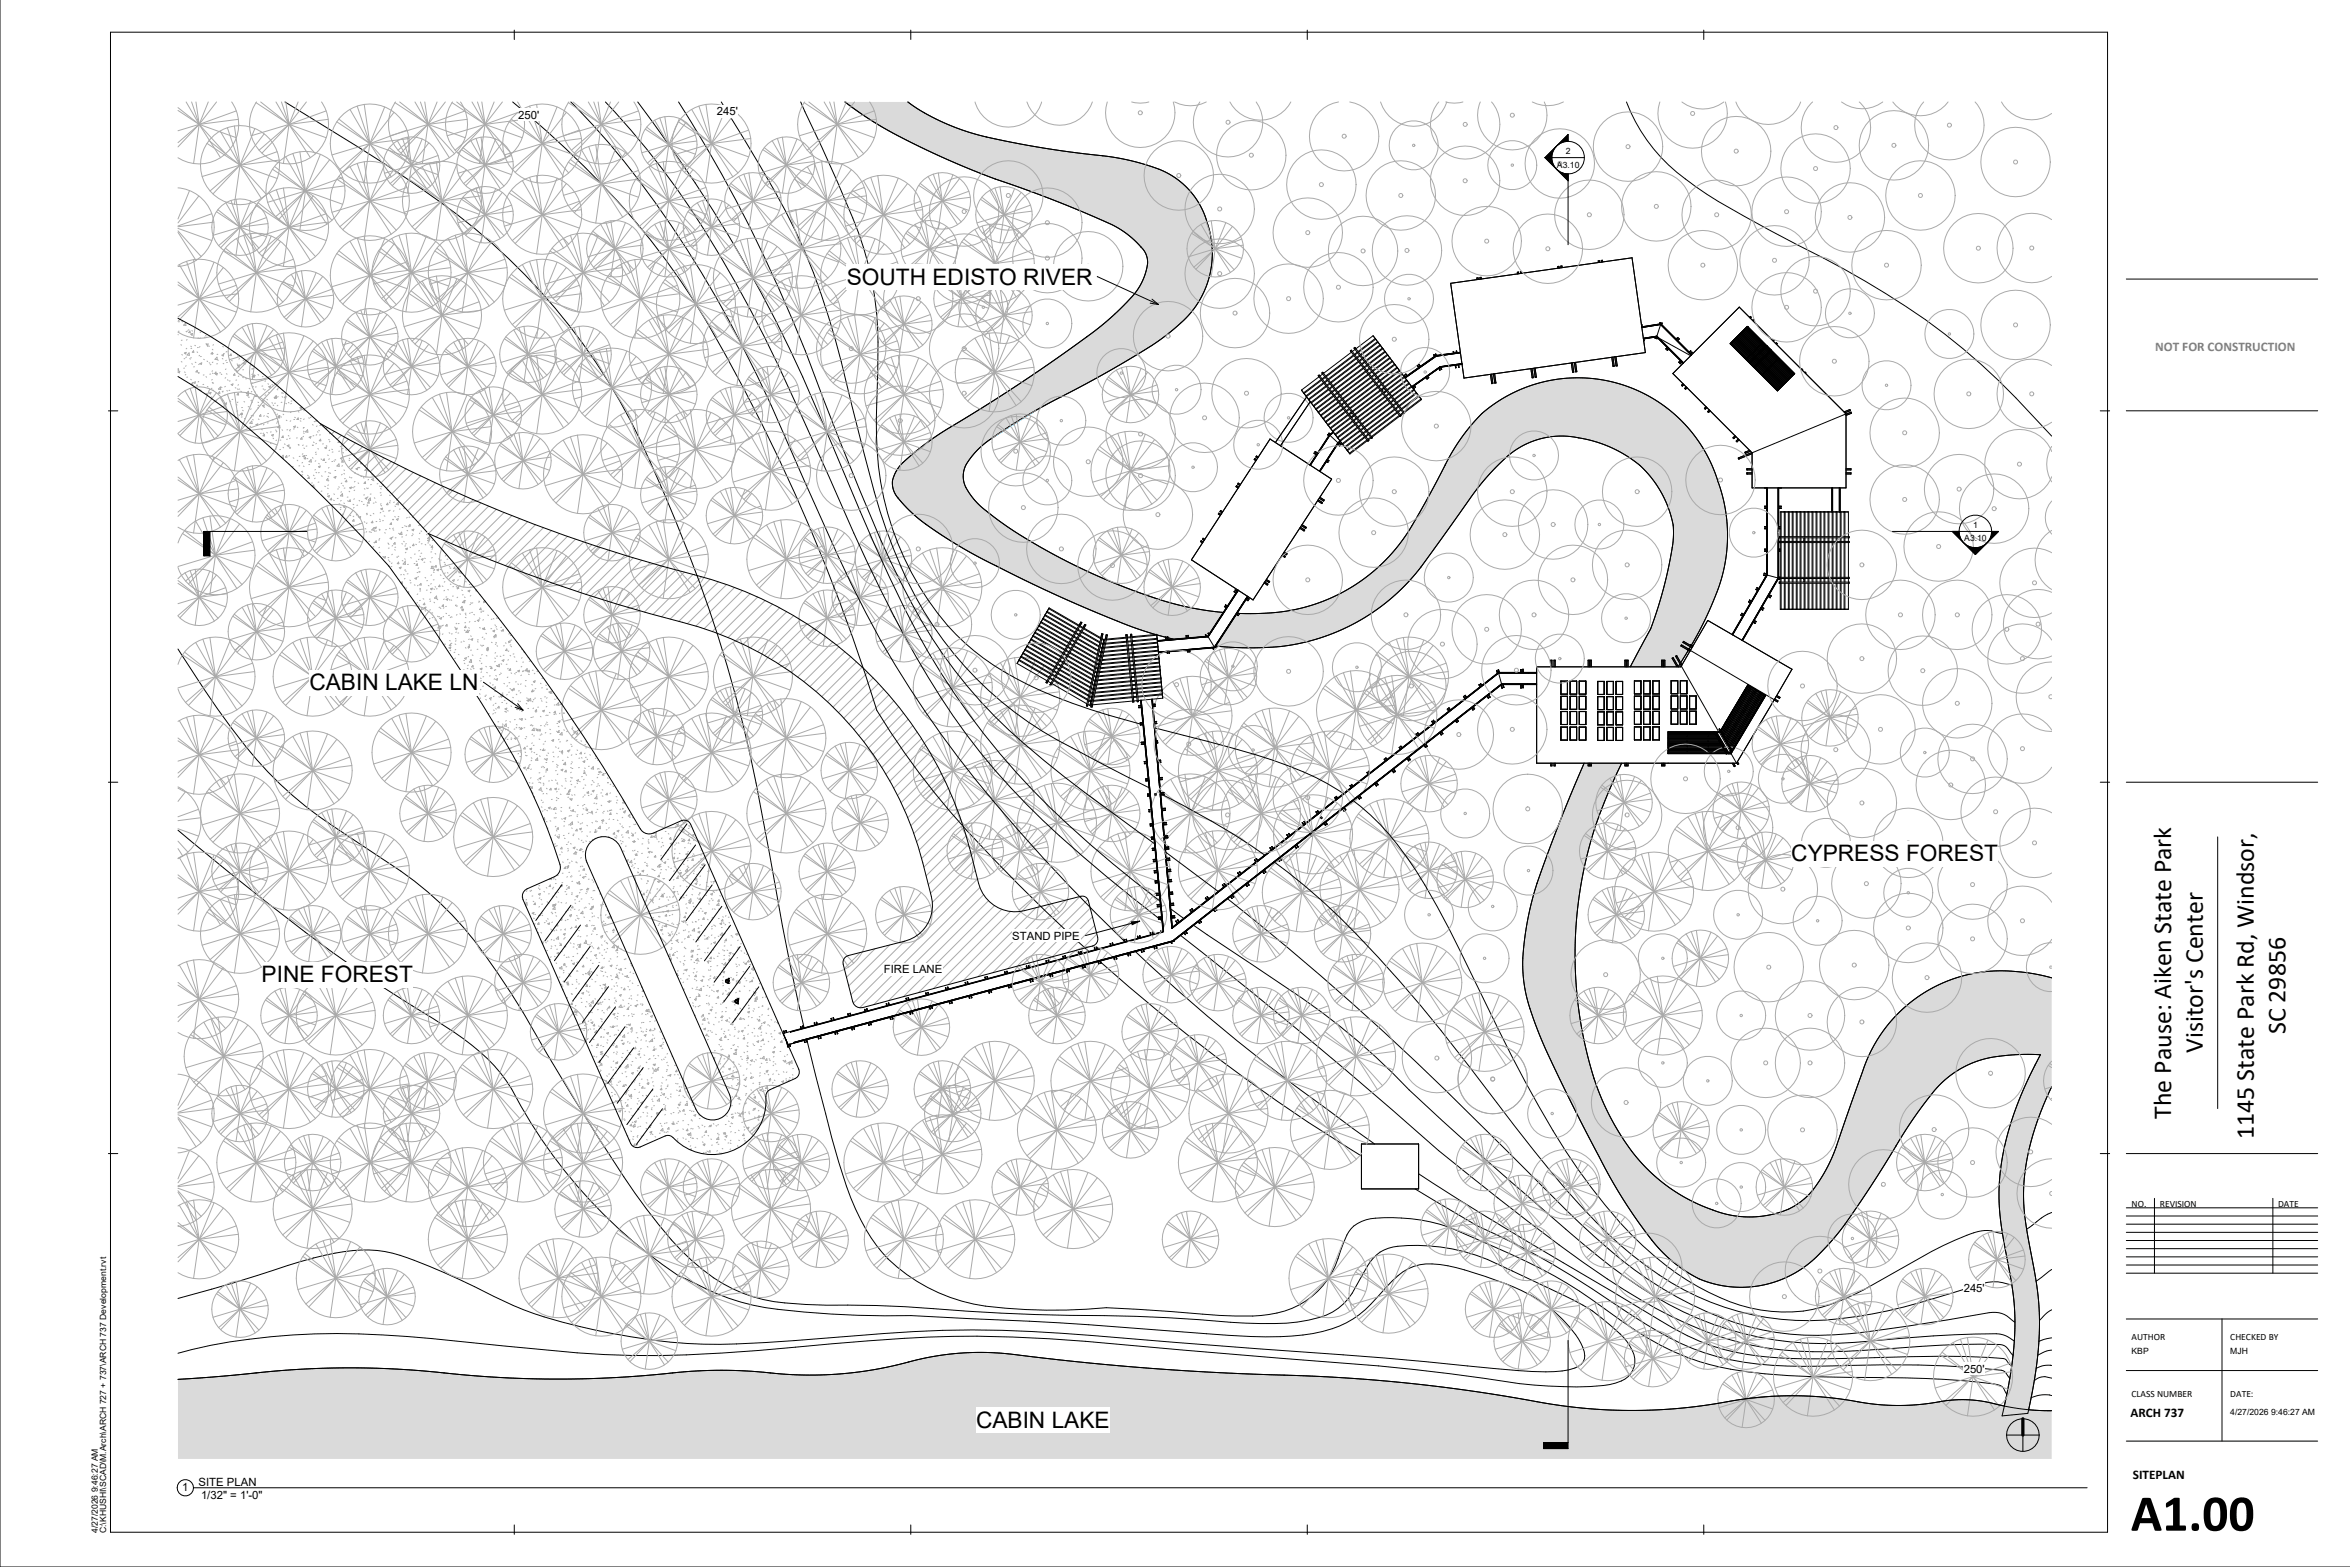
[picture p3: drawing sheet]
<svg xmlns="http://www.w3.org/2000/svg" width="914mm" height="610mm" viewBox="0 0 914 610" stroke-linecap="round" stroke-linejoin="round" font-family="sans-serif">
<defs><g id="words">
<text font-size="20.1" x="829.1" y="595.5">A1.00</text>
<g font-size="10.1">
<text x="889.3" y="402.3" transform="rotate(-90 889.3 402.3)">SC 29856</text>
<text x="857.1" y="409.6" transform="rotate(-90 857.1 409.6)">Visitor's Center</text>
<text x="844.8" y="435.2" transform="rotate(-90 844.8 435.2)">The Pause: Aiken State Park</text>
<text x="877" y="443" transform="rotate(-90 877 443)">1145 State Park Rd, Windsor,</text>
</g>
<g font-size="8.8">
<text x="329.5" y="110.8">SOUTH EDISTO RIVER</text>
<text x="120.4" y="268.6">CABIN LAKE LN</text>
<text x="697" y="335.1">CYPRESS FOREST</text>
<text x="101.8" y="382.2">PINE FOREST</text>
<text x="379.8" y="555.4">CABIN LAKE</text>
</g>
<text font-size="5.1" fill="#808080" x="838.6" y="136.7">NOT FOR CONSTRUCTION</text>
<g font-size="5.1">
<text x="829" y="551.3">ARCH 737</text>
<text x="829.9" y="575.5">SITEPLAN</text>
</g>
<g font-size="4.4">
<text x="201.6" y="46.1">250'</text>
<text x="278.9" y="44.7">245'</text>
<text x="393.9" y="365.5">STAND PIPE</text>
<text x="343.9" y="378.5">FIRE LANE</text>
<text x="764.1" y="502.5">245'</text>
<text x="764.1" y="534">250'</text>
<text x="70.9" y="580.2">1</text>
<text x="77.3" y="577.9">SITE PLAN</text>
<text x="78.2" y="583">1/32&quot; = 1'-0&quot;</text>
</g>
<g font-size="3.7">
<text x="829.4" y="469.5">NO.</text>
<text x="840.4" y="469.5">REVISION</text>
<text x="886.4" y="469.5">DATE</text>
<text x="829.4" y="521.2">AUTHOR</text>
<text x="867.8" y="521.2">CHECKED BY</text>
<text x="829.4" y="543.5">CLASS NUMBER</text>
<text x="867.8" y="543.5">DATE:</text>
</g>
<g font-size="3.4">
<text x="605.8" y="65.2">A3.10</text>
<text x="609.3" y="60">2</text>
<text x="767.8" y="205.4">1</text>
<text x="764.3" y="210.6">A3.10</text>
<text x="829.4" y="526.6">KBP</text>
<text x="867.8" y="526.6">MJH</text>
<text x="867.8" y="550.5">4/27/2026 9:46:27 AM</text>
<text x="38.1" y="596.5" transform="rotate(-90 38.1 596.5)">4/27/2026 9:46:27 AM</text>
<text x="41.4" y="596.5" transform="rotate(-90 41.4 596.5)">C:\KHUSHI\SCAD\M.Arch\ARCH 727 + 737\ARCH 737 Development.rvt</text>
</g>
</g></defs>
<path d="M616.4 296.9l-6.4 15.2-5.8 14.5a165.8 165.8 0 0 0-9.2 28.5 75.9 75.9 0 0 0-1.9 28.1 117.1 117.1 0 0 0 11.5 31.8 563.3 563.3 0 0 0 28.4 53.8l5.8 8.5a55.1 55.1 0 0 0 24.5 21.1 42.8 42.8 0 0 0 47.4-13.5 110.4 110.4 0 0 0 12.5-16.3l10.8-16.6a171.1 171.1 0 0 1 21.2-30.4 38 38 0 0 1 21.5-10.5 86.7 86.7 0 0 1 17.2-.8 126.9 126.9 0 0 0-15 41.3 86.7 86.7 0 0 0 1.1 33.2 151.9 151.9 0 0 1 3.9 25.7 142.3 142.3 0 0 1-4.9 40.3l10-1 .8-3.6a126 126 0 0 0 2.5-47.3l-1-6.3a133.5 133.5 0 0 1-3.9-27.1 96.2 96.2 0 0 1 10.9-42.7v-42.4l-4.4-1.1a75.7 75.7 0 0 0-18.4-1.6 56.6 56.6 0 0 0-50.8 39.2l-10.8 30.8a49.6 49.6 0 0 1-12.5 19.2 34.6 34.6 0 0 1-25.3 6.3 67.7 67.7 0 0 1-48-35.9 124.7 124.7 0 0 1-14.2-47.6 161.6 161.6 0 0 1 17.1-92.8h-11.8v1.1h-.5v-1.1h-.3v1.1h-.4v-1.1zM481.4 238.6l-.2 .3 .7 .5-.8-.3-8 12.3h.2a100.4 100.4 0 0 0 39.1-2.8 80.6 80.6 0 0 0 40.6-28.1l17.5-24.4a81.8 81.8 0 0 1 20.3-21.7 33.5 33.5 0 0 1 27.1-3.4 42 42 0 0 1 29.9 23.2 28.3 28.3 0 0 1 2.5 21.1l-2.5 11.5-3.2 11.2a53.1 53.1 0 0 1-5.8 12.9l-4.4 8.5h12.2v-2.6h.4v2.6h.3v-2.6h.5v2.6h4.8l-2-3.4 .4-.2 2 3.6 .7-1.2-1.7-2.9 .4-.3 1.6 2.8 2.9-4.8-2.9-1.7 .2-.4 2.7 1.5h.4l.5-.8-3-1.7 .2-.4 2.7 1.6 .2-.3 .3 .1a110.9 110.9 0 0 0 13-31.4 65.6 65.6 0 0 0-16.5-55.4 56.7 56.7 0 0 0-80.2-1l-4.9 5.9-3.5 5.1-11.7 21.8a90.2 90.2 0 0 1-14 20.6 70.4 70.4 0 0 1-54.7 22.2h-3.6l.1 .2zM328.8 39.7a168.2 168.2 0 0 0 36.6 20.9l5.2 2.3a378.5 378.5 0 0 0 32.5 12.3l12.3 4.8a167.3 167.3 0 0 1 20.8 9.4 29.4 29.4 0 0 1 9.8 9.7 11 11 0 0 1-.8 8.7l-1.7 3.6-2.5 3.4a109.5 109.5 0 0 1-16.5 15.1 795 795 0 0 1-60.6 40.1l-8.5 6.4a26.3 26.3 0 0 0-6.1 6 8.6 8.6 0 0 0 0 11.2l3.7 4.1a99.9 99.9 0 0 0 21.7 15.6 505.7 505.7 0 0 0 71.9 32.7l7.7 2.1 .1-.4v.4l2.2 .5 5-.4 .1-.9 .1 .9 .5-.1 .1-.9v.9l6.9-.6-.1-.6 .3 .6h.4l.4-.6-.2-.5 .3 .3 5.5-8.4-.9-.1a135.7 135.7 0 0 1-39.5-10.6 219.2 219.2 0 0 1-50.4-27.8l-3.7-3a18.6 18.6 0 0 1-6.6-11l.1-2.2a22 22 0 0 1 8.4-11.2 234.7 234.7 0 0 1 36.1-21.4l19.3-10.8a115 115 0 0 0 17.9-12 37.1 37.1 0 0 0 11.5-46 32.1 32.1 0 0 0-22-18l-7.4-2-6.2-1.1a349.7 349.7 0 0 1-55.4-9.6 81.8 81.8 0 0 1-23.8-11.8z" fill="#dadada"/>
<g fill="#fff">
<path d="M607.4 282.9h2.5v5h-2.5z"/>
<path d="M611 282.9h2.5v5h-2.5z"/>
<path d="M614.5 282.9h2.5v5h-2.5z"/>
<path d="M607.4 276.8h2.5v5h-2.5z"/>
<path d="M611 276.8h2.5v5h-2.5z"/>
<path d="M614.5 276.8h2.5v5h-2.5z"/>
<path d="M607.4 270.9h2.5v5h-2.5z"/>
<path d="M611 270.9h2.5v5h-2.5z"/>
<path d="M614.5 270.9h2.5v5h-2.5z"/>
<path d="M607.4 265h2.5v5h-2.5z"/>
<path d="M611 265h2.5v5h-2.5z"/>
<path d="M614.5 265h2.5v5h-2.5z"/>
<path d="M621.7 283h2.5v5h-2.5z"/>
<path d="M625.3 283h2.5v5h-2.5z"/>
<path d="M628.8 283h2.5v5h-2.5z"/>
<path d="M621.7 277h2.5v5h-2.5z"/>
<path d="M625.3 277h2.5v5h-2.5z"/>
<path d="M628.8 277h2.5v5h-2.5z"/>
<path d="M621.7 271.1h2.5v5h-2.5z"/>
<path d="M625.3 271.1h2.5v5h-2.5z"/>
<path d="M628.8 271.1h2.5v5h-2.5z"/>
<path d="M621.7 265.1h2.5v5h-2.5z"/>
<path d="M625.3 265.1h2.5v5h-2.5z"/>
<path d="M628.8 265.1h2.5v5h-2.5z"/>
<path d="M636 282.8h2.5v5h-2.5z"/>
<path d="M639.6 282.8h2.5v5h-2.5z"/>
<path d="M643.1 282.8h2.5v5h-2.5z"/>
<path d="M636 276.8h2.5v5h-2.5z"/>
<path d="M639.6 276.8h2.5v5h-2.5z"/>
<path d="M643.1 276.8h2.5v5h-2.5z"/>
<path d="M636 270.9h2.5v5h-2.5z"/>
<path d="M639.6 270.9h2.5v5h-2.5z"/>
<path d="M643.1 270.9h2.5v5h-2.5z"/>
<path d="M636 265h2.5v4.9h-2.5z"/>
<path d="M639.6 265h2.5v4.9h-2.5z"/>
<path d="M643.1 265h2.5v4.9h-2.5z"/>
<path d="M650.3 276.7h2.5v5h-2.5z"/>
<path d="M653.9 276.7h2.5v5h-2.5z"/>
<path d="M657.4 276.7h2.5v5h-2.5z"/>
<path d="M650.3 270.8h2.5v5h-2.5z"/>
<path d="M653.9 270.8h2.5v5h-2.5z"/>
<path d="M657.4 270.8h2.5v5h-2.5z"/>
<path d="M650.3 264.9h2.5v5h-2.5z"/>
<path d="M653.9 264.9h2.5v5h-2.5z"/>
</g>
<path d="M69.3 536.6l17.4-1.2 16.3-1.6a346 346 0 0 1 75.3 .9 414.4 414.4 0 0 0 85.8-.8 189.8 189.8 0 0 1 41 .7 152.5 152.5 0 0 0 53.7-6.1 106.1 106.1 0 0 1 34.2-1.8 1134.7 1134.7 0 0 0 120.1 8.8 667.6 667.6 0 0 1 92.6 11.1 210.6 210.6 0 0 0 72.6-2.3 147 147 0 0 1 49.6 1.8 95.1 95.1 0 0 0 30.5-1.3l7.5-.3a68.7 68.7 0 0 1 14.7 2.6l9.6 1.4 8.1 .3v18.8h-729z" fill="#dadada"/>
<g fill="none" stroke="#aaa" stroke-width=".39">
<path d="M72.4 39.7l5.1 8.7M74.6 39.7l2.9 8.7M76.3 39.7l1.2 8.7M81 39.7l-3.5 8.7M84.3 39.7l-6.8 8.7M90.1 39.7a15.4 15.4 0 0 1-1.5 19.4 15.4 15.4 0 0 1-19.3 2.3M99.6 39.9l12.9 8.5M99.8 39.7a15.4 15.4 0 0 0 12.7 24.1 15.4 15.4 0 0 0 12.6-24.1M101.4 39.7l11.1 8.7M107.4 39.7l5.1 8.7M109.5 39.7l3 8.7M111.2 39.7l1.3 8.7"/>
<path d="M116 39.7l-3.5 8.7M119.2 39.7l-6.7 8.7M153.7 39.9l12.8 8.5M153.9 39.7a15.4 15.4 0 0 0 12.6 24.1 15.4 15.4 0 0 0 12.7-24.1M155.5 39.7l11 8.7M161.5 39.7l5 8.7M163.6 39.7l2.9 8.7M165.3 39.7l1.2 8.7M170.1 39.7l-3.6 8.7M173.3 39.7l-6.8 8.7M175.9 39.9l12.8 8.5M176.1 39.7a15.4 15.4 0 0 0 12.6 24.1 15.4 15.4 0 0 0 12.7-24.1"/>
<path d="M177.7 39.7l11 8.7M183.7 39.7l5 8.7M185.8 39.7l2.9 8.7M187.5 39.7l1.2 8.7M192.3 39.7l-3.6 8.7M195.5 39.7l-6.8 8.7M221.1 39.9l12.9 8.5M221.4 39.7a15.4 15.4 0 0 0 12.6 24.1 15.4 15.4 0 0 0 12.6-24.1M223 39.7l11 8.7M228.9 39.7l5.1 8.7M231.1 39.7l2.9 8.7M232.7 39.7l1.3 8.7"/>
<path d="M237.5 39.7l-3.5 8.7M240.7 39.7l-6.7 8.7M312.9 39.9l12.9 8.5M313.1 39.7a15.4 15.4 0 0 0 12.7 24.1 15.4 15.4 0 0 0 12.6-24.1M314.7 39.7l11.1 8.7M320.7 39.7l5.1 8.7M322.8 39.7l3 8.7M324.5 39.7l1.3 8.7M329.3 39.7l-3.5 8.7M332.5 39.7l-6.7 8.7M379.4 39.7a13.5 13.5 0 0 0 12.9 9.7 13.5 13.5 0 0 0 13-9.7M399.6 39.7a13.5 13.5 0 0 0 12.7 9 13.5 13.5 0 0 0 12.8-9"/>
<path d="M430.9 39.7a13.5 13.5 0 0 0 12.8 17.7 13.5 13.5 0 0 0 12.8-17.7M440.3 39.7a12.3 12.3 0 0 0 6.7 0M457.1 39.7a13.5 13.5 0 0 0 12.3 0M466.9 39.7a13.5 13.5 0 0 0 10.9 21.4 13.5 13.5 0 0 0 11-21.4M478.6 39.7a13.5 13.5 0 0 0 23.7 0M520.8 39.7a13.5 13.5 0 0 0-9.1 20.7 13.5 13.5 0 0 0 22.6 0 13.5 13.5 0 0 0-9.1-20.7M537.2 39.7a13.5 13.5 0 0 0 12.9 9.4 13.5 13.5 0 0 0 12.9-9.4M559.9 39.7a13.5 13.5 0 0 0 .9 18.5 13.5 13.5 0 0 0 18.6 0 13.5 13.5 0 0 0 1-18.5M562.5 39.7a12.3 12.3 0 0 0 6.7 0M576 39.7a13.5 13.5 0 0 0 12.4 18.6 13.5 13.5 0 0 0 12.5-18.6M596.2 39.7a13.5 13.5 0 0 0 12.1 0M645.9 39.7a13.5 13.5 0 0 0 12.7 17.9 13.5 13.5 0 0 0 12.7-17.9"/>
<path d="M654.4 39.7a13.4 13.4 0 0 0 16.3 0M675.4 39.7a13.5 13.5 0 0 0 12.7 8.7 13.5 13.5 0 0 0 12.6-8.7M705.3 39.7a13.5 13.5 0 0 0-.6 19.3 13.5 13.5 0 0 0 19.4 0 13.5 13.5 0 0 0-.7-19.3M716.6 39.7a13.5 13.5 0 0 0 16 0M736.5 39.7a13.5 13.5 0 0 0 21.5 0M748.5 39.7a13.5 13.5 0 0 0 .6 18.7 13.5 13.5 0 0 0 18.8 0 13.5 13.5 0 0 0 .6-18.7M778.8 39.7a13.4 13.4 0 0 0 19.5 4.4M69.3 43l8.2 5.4M69.3 41.9l8.2 6.5M77.5 48.4l-8.2 8.8M77.5 48.4l8.3 12.9M77.5 48.4l-2.2 15.2"/>
<path d="M77.5 48.4l14.5 5.2M77.5 48.4l10.3 11.4M77.5 48.4l-8.2 7.1M77.5 48.4l-8.2 2.5M80.5 55.8l12.9 8.4M81.3 54.7l12.1 9.5M85.7 50.9l7.7 13.3M88.5 49.7l4.9 14.5M91.2 49l2.2 15.2M92 43.1l-14.5 5.3M92.8 46.4l-15.3 2M99.2 50l-5.8 14.2"/>
<path d="M102.8 52.1l-9.4 12.1M107.9 59l-14.5 5.2M112.5 48.4l-10.6 11.2M112.5 48.4l8.3 12.9M112.5 48.4l-2.2 15.2M112.5 48.4l14.4 5.2M112.5 48.4l10.3 11.4M112.5 48.4l-11.7 10M112.5 48.4l-14.8 4.4M113.9 59.7l5 14.6M116.7 59.1l2.2 15.2M126.9 43.1l-14.4 5.3"/>
<path d="M127.7 46.4l-15.2 2M131 47.4l12.9 8.4M131.8 46.3l12.1 9.5M136.2 42.5l7.7 13.3M139 41.3l4.9 14.5M141.7 40.6l2.2 15.2M143.9 55.8l-10.5 11.3M143.9 55.8l8.3 13M143.9 55.8l-2.2 15.3M143.9 55.8l14.5 5.2M143.9 55.8l10.3 11.5M143.9 55.8l-11.7 10.1"/>
<path d="M143.9 55.8l-14.7 4.5M149.7 41.6l-5.8 14.2M151 58.2l9.1 6M151.5 57.4l8.6 6.8M153.3 43.7l-9.4 12.1M154.6 54.7l5.5 9.5M156.6 53.8l3.5 10.4M158.4 50.6l-14.5 5.2M158.6 53.4l1.5 10.8M159.2 53.9l-15.3 1.9M164.3 54.1l-4.2 10.1M166.5 48.4l-10.5 11.2"/>
<path d="M166.5 48.4l8.3 12.9M166.5 48.4l-2.1 15.2M166.5 48.4l14.5 5.2M166.5 48.4l10.3 11.4M166.5 48.4l-11.6 10M166.5 48.4l-14.7 4.4M166.9 55.6l-6.8 8.6M179.6 58.2l9.1 6M180.1 57.4l8.6 6.8M181 43.1l-14.5 5.3M181.8 46.4l-15.3 2M183.2 54.7l5.5 9.5"/>
<path d="M185.2 53.8l3.5 10.4M187.2 53.4l1.5 10.8M188.7 48.4l-10.5 11.2M188.7 48.4l8.3 12.9M188.7 48.4l-2.2 15.2M188.7 48.4l14.5 5.2M188.7 48.4l10.3 11.4M188.7 48.4l-11.6 10M188.7 48.4l-14.7 4.4M192.9 54.1l-4.2 10.1M195.5 55.6l-6.8 8.6M198.1 47.4l12.9 8.4"/>
<path d="M198.9 46.3l12.1 9.5M203.2 43.1l-14.5 5.3M203.2 42.5l7.8 13.3M204 46.4l-15.3 2M206.1 41.3l4.9 14.5M208.8 40.6l2.2 15.2M211 55.8l-10.6 11.3M211 55.8l8.3 13M211 55.8l-2.2 15.3M211 55.8l14.5 5.2M211 55.8l10.3 11.5M211 55.8l-11.7 10.1"/>
<path d="M211 55.8l-14.8 4.5M216.8 41.6l-5.8 14.2M220.4 43.7l-9.4 12.1M225.4 50.6l-14.4 5.2M226.2 53.9l-15.2 1.9M226.3 58.3l7.7 13.3M229.1 57l4.9 14.6M231.8 56.3l2.2 15.3M234 48.4l-10.5 11.2M234 48.4l8.3 12.9M234 48.4l-2.2 15.2M234 48.4l14.5 5.2"/>
<path d="M234 48.4l10.3 11.4M234 48.4l-11.7 10M234 48.4l-14.7 4.4M239.8 57.3l-5.8 14.3M243.4 59.4l-9.4 12.2M248.5 43.1l-14.5 5.3M249.3 46.4l-15.3 2M251.1 50.2l9.1 6.1M251.6 49.5l8.6 6.8M254.7 46.8l5.5 9.5M256.7 45.9l3.5 10.4M258.7 45.4l1.5 10.9"/>
<path d="M260.2 56.3l-7.5 8M260.2 56.3l6 9.2M260.2 56.3l-1.5 10.9M260.2 56.3l10.4 3.7M260.2 56.3l7.4 8.1M260.2 56.3l-8.3 7.1M260.2 56.3l-10.5 3.1M264 47.4l12.9 8.4M264.4 46.1l-4.2 10.2M264.8 46.3l12.1 9.5M267 47.6l-6.8 8.7M269.1 42.5l7.8 13.3"/>
<path d="M270.6 52.5l-10.4 3.8M271.1 54.9l-10.9 1.4M271.9 41.3l5 14.5M274.7 40.6l2.2 15.2M276.9 55.8l-10.6 11.3M276.9 55.8l8.3 13M276.9 55.8l-2.2 15.3M276.9 55.8l14.4 5.2M276.9 55.8l10.3 11.5M276.9 55.8l-11.7 10.1M276.9 55.8l-14.8 4.5M282.6 41.6l-5.7 14.2"/>
<path d="M286.3 43.7l-9.4 12.1M291.3 50.6l-14.4 5.2M292.1 53.9l-15.2 1.9M296.8 58.2l9.2 6M297.4 57.4l8.6 6.8M300.5 54.7l5.5 9.5M302.5 53.8l3.5 10.4M304.4 53.4l1.6 10.8M310.1 54.1l-4.1 10.1M312.7 55.6l-6.7 8.6M325.8 48.4l-10.6 11.2M325.8 48.4l8.3 12.9"/>
<path d="M325.8 48.4l-2.2 15.2M325.8 48.4l14.4 5.2M325.8 48.4l10.3 11.4M325.8 48.4l-11.7 10M325.8 48.4l-14.8 4.4M340.2 43.1l-14.4 5.3M341 46.4l-15.2 2M69.3 73.1a15.3 15.3 0 0 1 14.1 15.3 15.3 15.3 0 0 1-14.1 15.3M73.8 74.1l-4.5 11.1M77.4 76.2l-8.1 10.5M87.9 78.9l5.5 9.5M89.9 78l3.5 10.4"/>
<path d="M91.8 77.5l1.6 10.9M93.4 64.2l-10.6 11.3M93.4 64.2l8.3 13M93.4 64.2l-2.2 15.3M93.4 64.2l14.5 5.2M93.4 64.2l10.3 11.5M93.4 64.2l-11.7 10.1M93.4 64.2l-14.7 4.5M97.5 78.2l-4.1 10.2M99.6 79.9l12.9 8.5M100.1 79.7l-6.7 8.7M100.4 78.8l12.1 9.6"/>
<path d="M104.7 75.1l7.8 13.3M106 65.8l12.9 8.5M106.8 64.7l12.1 9.6M107.5 73.8l5 14.6M108.7 62.3l-15.3 1.9M110.3 73.2l2.2 15.2M111.1 61l7.8 13.3M118.2 74.1l-5.7 14.3M118.9 74.3l-10.6 11.2M118.9 74.3l8.3 12.9M118.9 74.3l-2.2 15.2M118.9 74.3l14.4 5.2"/>
<path d="M118.9 74.3l10.3 11.4M118.9 74.3l-11.7 10M118.9 74.3l-14.8 4.4M121.9 76.2l-9.4 12.2M124.7 60l-5.8 14.3M128.3 62.1l-9.4 12.2M131 69.7l12.9 8.5M131.8 68.6l12.1 9.6M133.3 69l-14.4 5.3M134.1 72.3l-15.2 2M136.2 64.9l7.7 13.3M139 63.6l4.9 14.6"/>
<path d="M141.7 62.9l2.2 15.3M143.9 78.2l-10.5 11.2M143.9 78.2l8.3 12.9M143.9 78.2l-2.2 15.2M143.9 78.2l14.5 5.2M143.9 78.2l10.3 11.4M143.9 78.2l-11.7 10M143.9 78.2l-14.7 4.4M149.7 63.9l-5.8 14.3M153.3 66l-9.4 12.2M158.4 72.9l-14.5 5.3M159.1 69.7l12.9 8.5"/>
<path d="M159.2 76.2l-15.3 2M159.9 68.6l12.1 9.6M160.1 64.2l-7.5 8M160.1 64.2l6 9.3M160.1 64.2l-1.5 10.9M160.1 64.2l10.4 3.8M160.1 64.2l7.4 8.2M160.1 64.2l-8.3 7.2M160.1 64.2l-10.5 3.2M164.2 64.9l7.8 13.3M167.1 63.6l4.9 14.6M169.8 62.9l2.2 15.3"/>
<path d="M170.5 60.5l-10.4 3.7M171 62.8l-10.9 1.4M172 78.2l-10.6 11.2M172 78.2l8.3 12.9M172 78.2l-2.2 15.2M172 78.2l14.5 5.2M172 78.2l10.3 11.4M172 78.2l-11.7 10M172 78.2l-14.8 4.4M177.8 63.9l-5.8 14.3M179.6 77.5l9.1 6M180.1 76.7l8.6 6.8"/>
<path d="M181.4 66l-9.4 12.2M183.2 74.1l5.5 9.4M185.2 73.1l3.5 10.4M186.4 72.9l-14.4 5.3M187.2 72.7l1.5 10.8M187.2 76.2l-15.2 2M188.7 64.2l-7.5 8M188.7 64.2l6 9.3M188.7 64.2l-1.5 10.9M188.7 64.2l10.4 3.8M188.7 64.2l7.4 8.2M188.7 64.2l-8.3 7.2"/>
<path d="M188.7 64.2l-10.5 3.2M192.9 73.4l-4.2 10.1M195.5 74.9l-6.8 8.6M198.1 75.1l12.9 8.4M198.9 74l12.1 9.5M199.1 60.5l-10.4 3.7M199.1 79.8l-10.4 3.7M199.6 62.8l-10.9 1.4M203.2 70.3l7.8 13.2M206.1 69l4.9 14.5M208.8 68.3l2.2 15.2M216.8 69.3l-5.8 14.2"/>
<path d="M220.4 71.4l-9.4 12.1M221.1 63.1l12.9 8.5M221.9 62l12.1 9.6M225.4 78.3l-14.4 5.2M234 71.6l-10.5 11.2M234 71.6l8.3 12.9M234 71.6l-2.2 15.2M234 71.6l14.5 5.2M234 71.6l10.3 11.4M234 71.6l-11.7 10M234 71.6l-14.7 4.4M247.4 69.7l12.8 8.5"/>
<path d="M248.2 68.6l12 9.6M248.5 66.3l-14.5 5.3M249.3 69.6l-15.3 2M252.5 64.9l7.7 13.3M255.3 63.6l4.9 14.6M258.1 62.9l2.1 15.3M260.2 78.2l-10.5 11.2M260.2 78.2l8.3 12.9M260.2 78.2l-2.1 15.2M260.2 78.2l14.5 5.2M260.2 78.2l10.3 11.4M260.2 78.2l-11.6 10"/>
<path d="M260.2 78.2l-14.7 4.4M266 63.9l-5.8 14.3M269.7 66l-9.5 12.2M271.3 78.9l5.6 9.5M273.3 78l3.6 10.4M274.7 72.9l-14.5 5.3M275.3 77.5l1.6 10.9M275.5 76.2l-15.3 2M281 78.2l-4.1 10.2M283.6 79.7l-6.7 8.7M283.8 72.1l9.2 6.1M284.3 71.3l8.7 6.9"/>
<path d="M287.4 68.7l5.6 9.5M289.4 67.7l3.6 10.5M291.4 67.3l1.6 10.9M293 78.2l-7.6 8M293 78.2l5.9 9.2M293 78.2l-1.6 10.8M293 78.2l10.3 3.7M293 78.2l7.3 8.1M293 78.2l-8.4 7.1M293 78.2l-10.6 3.1M297.1 68l-4.1 10.2M299.7 69.5l-6.7 8.7"/>
<path d="M303.3 74.4l-10.3 3.8M303.9 76.7l-10.9 1.5M306 64.2l-7.5 8M306 64.2l5.9 9.3M306 64.2l-1.6 10.9M306 64.2l10.3 3.8M306 64.2l7.3 8.2M306 64.2l-8.3 7.2M306 64.2l-10.5 3.2M309 69.7l12.9 8.5M309.8 68.6l12.1 9.6M314.1 64.9l7.8 13.3"/>
<path d="M316.3 60.5l-10.3 3.7M316.9 62.8l-10.9 1.4M317 63.6l4.9 14.6M319.7 62.9l2.2 15.3M321.9 78.2l-14.8 4.4M321.9 78.2l-10.6 11.2M321.9 78.2l8.3 12.9M321.9 78.2l-2.2 15.2M321.9 78.2l14.5 5.2M321.9 78.2l10.3 11.4M321.9 78.2l-11.7 10M327.7 63.9l-5.8 14.3"/>
<path d="M330.9 75.1l12.8 8.4M331.3 66l-9.4 12.2M331.7 74l12 9.5M336 70.3l7.7 13.2M336.3 72.9l-14.4 5.3M337.1 76.2l-15.2 2M338.8 69l4.9 14.5M341.5 68.3l2.2 15.2M349.5 69.3l-5.8 14.2M353.1 71.4l-9.4 12.1M357.5 72.1l9.2 6.1M358 71.3l8.7 6.9"/>
<path d="M358.2 78.3l-14.5 5.2M361.1 68.7l5.6 9.5M363.2 67.7l3.5 10.5M365.1 67.3l1.6 10.9M366.7 78.2l-7.6 8M366.7 78.2l5.9 9.2M366.7 78.2l-1.6 10.8M366.7 78.2l10.3 3.7M366.7 78.2l7.3 8.1M366.7 78.2l-8.4 7.1M366.7 78.2l-10.6 3.1M370.8 68l-4.1 10.2"/>
<path d="M373.4 69.5l-6.7 8.7M377 74.4l-10.3 3.8M377.6 76.7l-10.9 1.5M381.5 77.5l9.1 6M382 76.7l8.6 6.8M385.1 74.1l5.5 9.4M387.1 73.1l3.5 10.4M389.1 72.7l1.5 10.8M394.8 73.4l-4.2 10.1M397.4 74.9l-6.8 8.6M401 79.8l-10.4 3.7M69.3 90.4l7 10.9"/>
<path d="M69.3 88.8l13.1 4.8M69.3 89.8l9 10M82.4 83.1l-13.1 4.8M83.2 86.4l-13.9 1.8M84.2 82.3l9.2 6.1M84.8 81.6l8.6 6.8M86.9 97.6l12.8 8.5M87.7 96.5l12 9.6M92 92.8l7.7 13.3M93.4 88.4l-7.5 8M93.4 88.4l5.9 9.2M93.4 88.4l-1.6 10.9"/>
<path d="M93.4 88.4l10.3 3.7M93.4 88.4l7.4 8.1M93.4 88.4l-8.3 7.2M93.4 88.4l-10.5 3.1M94.8 91.5l4.9 14.6M97.6 90.9l2.1 15.2M103.7 84.6l-10.3 3.8M104.3 87l-10.9 1.4M105.5 91.8l-5.8 14.3M109.2 93.9l-9.5 12.2M112.5 88.4l-10.6 11.2M112.5 88.4l8.3 12.9"/>
<path d="M112.5 88.4l-2.2 15.2M112.5 88.4l14.4 5.2M112.5 88.4l10.3 11.4M112.5 88.4l-11.7 10M112.5 88.4l-14.8 4.4M126.9 83.1l-14.4 5.3M127.7 86.4l-15.2 2M131 98.6l12.9 8.5M131.8 97.6l12.1 9.5M136.2 93.8l7.7 13.3M139 92.5l4.9 14.6M141.7 91.9l2.2 15.2"/>
<path d="M147.3 97.6l12.8 8.5M148.1 96.5l12 9.6M149.7 92.8l-5.8 14.3M152.4 92.8l7.7 13.3M153.3 94.9l-9.4 12.2M155.2 91.5l4.9 14.6M158 90.9l2.1 15.2M165.9 91.8l-5.8 14.3M169.2 97.6l12.8 8.5M169.5 93.9l-9.4 12.2M170 96.5l12 9.6M174.3 92.8l7.7 13.3"/>
<path d="M177.1 91.5l4.9 14.6M179.9 90.9l2.1 15.2M187.8 91.8l-5.8 14.3M188.7 83.5l-7.5 8.1M188.7 83.5l6 9.3M188.7 83.5l-1.5 10.9M188.7 83.5l10.4 3.8M188.7 83.5l7.4 8.2M188.7 83.5l-8.3 7.2M188.7 83.5l-10.5 3.2M191.5 93.9l-9.5 12.2M199.6 82.1l-10.9 1.4"/>
<path d="M211 83.5l-10.6 11.3M211 83.5l8.3 13M211 83.5l-2.2 15.3M211 83.5l14.5 5.2M211 83.5l10.3 11.5M211 83.5l-11.7 10.1M211 83.5l-14.8 4.5M214 97.6l12.9 8.5M214.8 96.5l12.1 9.6M219.1 92.8l7.8 13.3M222 91.5l4.9 14.6M224.7 90.9l2.2 15.2"/>
<path d="M226.2 81.6l-15.2 1.9M230.1 90.7l9.1 6.1M230.6 90l8.6 6.8M232.7 91.8l-5.8 14.3M233.7 87.3l5.5 9.5M235.7 86.4l3.5 10.4M236.3 93.9l-9.4 12.2M237.7 85.9l1.5 10.9M239.2 96.8l-7.5 8M239.2 96.8l6 9.2M239.2 96.8l-1.5 10.8M239.2 96.8l10.4 3.7"/>
<path d="M239.2 96.8l7.4 8.1M239.2 96.8l-8.3 7.1M239.2 96.8l-10.5 3.1M243.4 86.6l-4.2 10.2M246 88.1l-6.8 8.7M249.6 93l-10.4 3.8M250.1 95.4l-10.9 1.4M251.1 90.7l9.1 6.1M251.6 90l8.6 6.8M254.7 87.3l5.5 9.5M256.7 86.4l3.5 10.4M258.7 85.9l1.5 10.9"/>
<path d="M260.2 96.8l-7.5 8M260.2 96.8l6 9.2M260.2 96.8l-1.5 10.8M260.2 96.8l10.4 3.7M260.2 96.8l7.4 8.1M260.2 96.8l-8.3 7.1M260.2 96.8l-10.5 3.1M264.4 86.6l-4.2 10.2M267 88.1l-6.8 8.7M267.7 82.3l9.2 6.1M268.2 81.6l8.7 6.8M270.6 93l-10.4 3.8"/>
<path d="M271.1 95.4l-10.9 1.4M276.9 88.4l-7.6 8M276.9 88.4l5.9 9.2M276.9 88.4l-1.6 10.9M276.9 88.4l10.3 3.7M276.9 88.4l7.3 8.1M276.9 88.4l-8.4 7.2M276.9 88.4l-10.6 3.1M280.1 99.6l12.9 8.4M280.9 98.5l12.1 9.5M285.2 94.7l7.8 13.3M287.2 84.6l-10.3 3.8"/>
<path d="M287.8 87l-10.9 1.4M288 93.5l5 14.5M290.8 92.8l2.2 15.2M298.7 93.8l-5.7 14.2M299 88.3l12.8 8.5M299.8 87.2l12 9.6M302.4 95.9l-9.4 12.1M304.1 83.5l7.7 13.3M306.9 82.2l4.9 14.6M309.6 81.5l2.2 15.3M311.8 96.8l-10.5 11.2M311.8 96.8l8.3 12.9"/>
<path d="M311.8 96.8l-2.2 15.2M311.8 96.8l14.5 5.2M311.8 96.8l10.3 11.4M311.8 96.8l-11.6 10M311.8 96.8l-14.7 4.4M317.6 82.5l-5.8 14.3M321.2 84.6l-9.4 12.2M321.8 98.6l12.9 8.5M322.6 97.6l12.1 9.5M326.3 91.5l-14.5 5.3M327 93.8l7.7 13.3M327.1 94.8l-15.3 2"/>
<path d="M329.8 92.5l4.9 14.6M332.5 91.9l2.2 15.2M340.5 92.8l-5.8 14.3M343.7 83.5l-10.5 11.3M343.7 83.5l8.3 13M343.7 83.5l-2.2 15.3M343.7 83.5l14.5 5.2M343.7 83.5l10.3 11.5M343.7 83.5l-11.6 10.1M343.7 83.5l-14.7 4.5M344.1 94.9l-9.4 12.2M352.4 90.7l9.2 6.1"/>
<path d="M353 90l8.6 6.8M356.1 87.3l5.5 9.5M358.1 86.4l3.5 10.4M359 81.6l-15.3 1.9M360.1 85.9l1.5 10.9M361.6 96.8l-7.5 8M361.6 96.8l5.9 9.2M361.6 96.8l-1.5 10.8M361.6 96.8l10.4 3.7M361.6 96.8l7.4 8.1M361.6 96.8l-8.3 7.1M361.6 96.8l-10.5 3.1"/>
<path d="M365.7 86.6l-4.1 10.2M368.3 88.1l-6.7 8.7M371.9 93l-10.3 3.8M372.5 95.4l-10.9 1.4M374.2 94.1l12.9 8.4M375 93l12.1 9.5M379.3 89.2l7.8 13.3M382.1 88l5 14.5M384.9 87.3l2.2 15.2M390.6 83.5l-7.5 8.1M390.6 83.5l6 9.3M390.6 83.5l-1.5 10.9"/>
<path d="M390.6 83.5l10.4 3.8M390.6 83.5l7.4 8.2M390.6 83.5l-8.3 7.2M390.6 83.5l-10.5 3.2M392.9 88.3l-5.8 14.2M396.5 90.4l-9.4 12.1M401.5 97.3l-14.4 5.2M401.5 82.1l-10.9 1.4M463.7 90.7l9.1 6.1M464.2 90l8.6 6.8M467.3 87.3l5.5 9.5M469.3 86.4l3.5 10.4"/>
<path d="M471.3 85.9l1.5 10.9M472.8 96.8l-7.5 8M472.8 96.8l6 9.2M472.8 96.8l-1.5 10.8M472.8 96.8l10.4 3.7M472.8 96.8l7.4 8.1M472.8 96.8l-8.3 7.1M472.8 96.8l-10.5 3.1M477 86.6l-4.2 10.2M479.6 88.1l-6.8 8.7M483.2 93l-10.4 3.8M483.7 95.4l-10.9 1.4"/>
<path d="M798.3 85.4a13.5 13.5 0 0 0-21.2 11.1 13.5 13.5 0 0 0 21.2 11M69.3 103.2a15.4 15.4 0 0 1 23.6 13 15.4 15.4 0 0 1-23.6 13M69.3 110.8l8.2 5.4M69.3 109.7l8.2 6.5M69.8 102.9l7.7 13.3M72.6 101.7l4.9 14.5M75.3 101l2.2 15.2M77.5 116.2l-8.2 8.8M77.5 116.2l8.3 13M77.5 116.2l-2.2 15.3M77.5 116.2l14.5 5.2M77.5 116.2l10.3 11.5"/>
<path d="M77.5 116.2l-8.2 7.1M77.5 116.2l-8.2 2.5M83.3 102l-5.8 14.2M86.9 104.1l-9.4 12.1M92 111l-14.5 5.2M92.8 114.3l-15.3 1.9M99.7 106.1l-10.5 11.2M99.7 106.1l8.4 12.9M99.7 106.1l-2.1 15.2M99.7 106.1l14.5 5.2M99.7 106.1l10.4 11.4M99.7 106.1l-11.6 10"/>
<path d="M99.7 106.1l-14.7 4.4M109.7 110.2l9.2 6M110.2 109.4l8.7 6.8M113.3 106.7l5.6 9.5M114.2 100.8l-14.5 5.3M115 104.1l-15.3 2M115.4 105.8l3.5 10.4M117.3 105.3l1.6 10.9M118.9 116.2l-7.6 8M118.9 116.2l5.9 9.3M118.9 116.2l-1.6 10.9M118.9 116.2l10.3 3.7"/>
<path d="M118.9 116.2l7.3 8.2M118.9 116.2l-8.4 7.2M118.9 116.2l-10.6 3.2M123 106l-4.1 10.2M125.6 107.5l-6.7 8.7M129.2 112.5l-10.3 3.7M129.8 114.8l-10.9 1.4M143.9 107.1l-10.5 11.2M143.9 107.1l8.3 13M143.9 107.1l-2.2 15.2M143.9 107.1l14.5 5.2M143.9 107.1l10.3 11.4"/>
<path d="M143.9 107.1l-11.7 10.1M143.9 107.1l-14.7 4.4M158.4 101.9l-14.5 5.2M159.1 114.2l12.9 8.4M159.2 105.1l-15.3 2M159.9 113.1l12.1 9.5M160.1 106.1l-10.5 11.2M160.1 106.1l8.3 12.9M160.1 106.1l-2.2 15.2M160.1 106.1l14.5 5.2M160.1 106.1l10.3 11.4M160.1 106.1l-11.6 10"/>
<path d="M160.1 106.1l-14.7 4.4M164.2 109.3l7.8 13.3M167.1 108.1l4.9 14.5M169.8 107.4l2.2 15.2M174.6 100.8l-14.5 5.3M175.4 104.1l-15.3 2M177.8 108.4l-5.8 14.2M181.4 110.5l-9.4 12.1M182 106.1l-10.5 11.2M182 106.1l8.3 12.9M182 106.1l-2.1 15.2M182 106.1l14.5 5.2"/>
<path d="M182 106.1l10.3 11.4M182 106.1l-11.6 10M182 106.1l-14.7 4.4M186.4 117.4l-14.4 5.2M196.5 100.8l-14.5 5.3M197.3 104.1l-15.3 2M198.1 107.8l12.9 8.4M198.9 106.7l12.1 9.5M203.2 102.9l7.8 13.3M206.1 101.7l4.9 14.5M208.8 101l2.2 15.2M211 116.2l-10.6 11.2"/>
<path d="M211 116.2l8.3 13M211 116.2l-2.2 15.3M211 116.2l14.5 5.2M211 116.2l10.3 11.5M211 116.2l-11.7 10.1M211 116.2l-14.8 4.5M216.8 102l-5.8 14.2M220.4 104.1l-9.4 12.1M225.4 111l-14.4 5.2M226.2 114.3l-15.2 1.9M226.9 106.1l-10.6 11.2M226.9 106.1l8.3 12.9"/>
<path d="M226.9 106.1l-2.2 15.2M226.9 106.1l14.5 5.2M226.9 106.1l10.3 11.4M226.9 106.1l-11.7 10M226.9 106.1l-14.8 4.4M236.3 107.8l12.9 8.4M237.1 106.7l12.1 9.5M241.3 100.8l-14.4 5.3M241.4 102.9l7.8 13.3M242.1 104.1l-15.2 2M244.2 101.7l5 14.5M247 101l2.2 15.2"/>
<path d="M249.2 116.2l-10.6 11.2M249.2 116.2l8.3 13M249.2 116.2l-2.2 15.3M249.2 116.2l14.5 5.2M249.2 116.2l10.3 11.5M249.2 116.2l-11.7 10.1M249.2 116.2l-14.8 4.5M255 102l-5.8 14.2M257.9 109.9l12.9 8.4M258.6 104.1l-9.4 12.1M258.7 108.8l12.1 9.5M263.1 105l7.7 13.3"/>
<path d="M263.6 111l-14.4 5.2M264.4 114.3l-15.2 1.9M265.9 103.7l4.9 14.6M268.6 103.1l2.2 15.2M270.8 118.3l-10.5 11.2M270.8 118.3l8.3 13M270.8 118.3l-2.2 15.2M270.8 118.3l14.5 5.2M270.8 118.3l10.3 11.4M270.8 118.3l-11.7 10.1M270.8 118.3l-14.7 4.4M276.6 104.1l-5.8 14.2"/>
<path d="M280.2 106.1l-9.4 12.2M285.3 113.1l-14.5 5.2M286.1 116.3l-15.3 2M286.7 119.5l2.2 15.2M293 108l-10.6 11.2M293 108l8.3 13M293 108l-2.2 15.3M293 108l14.4 5.2M293 108l10.3 11.5M293 108l-11.7 10.1M293 108l-14.8 4.5M299 114.2l12.8 8.4"/>
<path d="M299.8 113.1l12 9.5M304.1 109.3l7.7 13.3M306.9 108.1l4.9 14.5M307.4 102.8l-14.4 5.2M308.2 106.1l-15.2 1.9M309.6 107.4l2.2 15.2M317.6 108.4l-5.8 14.2M321.2 110.5l-9.4 12.1M326.3 117.4l-14.5 5.2M334.7 107.1l-10.5 11.2M334.7 107.1l8.3 13M334.7 107.1l-2.2 15.2"/>
<path d="M334.7 107.1l14.5 5.2M334.7 107.1l10.3 11.4M334.7 107.1l-11.7 10.1M334.7 107.1l-14.7 4.4M343.1 119.3l8.6 6.8M346.2 116.6l5.5 9.5M348.2 115.7l3.5 10.4M349.2 101.9l-14.5 5.2M350 105.1l-15.3 2M350.1 115.2l1.6 10.9M355.8 115.9l-4.1 10.2M358.4 117.4l-6.7 8.7"/>
<path d="M365.1 110.2l9.2 6M365.7 109.4l8.6 6.8M368.8 106.7l5.5 9.5M370.8 105.8l3.5 10.4M372.8 105.3l1.5 10.9M374.3 116.2l-7.5 8M374.3 116.2l6 9.3M374.3 116.2l-1.5 10.9M374.3 116.2l10.4 3.7M374.3 116.2l7.4 8.2M374.3 116.2l-8.3 7.2M374.3 116.2l-10.5 3.2"/>
<path d="M378.5 106l-4.2 10.2M381.1 107.5l-6.8 8.7M381.5 116.6l9.1 6M382 115.8l8.6 6.8M384.7 112.5l-10.4 3.7M385.1 113.1l5.5 9.5M385.2 114.8l-10.9 1.4M387.1 102.5l10.3 11.4-6.8 8.7M387.1 102.5l-10.6 11.2M387.1 102.5l-14.8 4.5M387.1 102.5l8.3 13M387.1 102.5l-2.2 15.3"/>
<path d="M387.1 102.5l14.5 5.2M387.1 102.5l-11.7 10.1M387.1 112.2l3.5 10.4M389.1 111.8l1.5 10.8M394.8 112.5l-4.2 10.1M401 118.9l-10.4 3.7M402.3 100.6l-15.2 1.9M69.3 130.2h.1M69.7 128.8l-.3 .1M69.8 125.2h-.3M70.4 134.1l.2 .2M70.7 137.9l.3 .2"/>
<path d="M70.8 125l.2 .3M70.9 132.3l-.4 .1M71.7 137.3l.7-.2-.2 .6zM71.9 139.5l-.3 .1M72.2 125.7l.1 .9-.9-.1zM72.4 128.9l.3 .2M72.6 138.9l-.3 .2M72.7 135.5l-.3 .2M72.8 132.1l-.3 .2M72.9 128.7l-.2 .2M73.5 128.3l-.3 .1M73.6 137.3l.1 .9-.9-.1z"/>
<path d="M73.8 139.5l.3 .2M73.9 128.8l.1 .6h-.6zM74.2 130l.7-.3-.2 .6zM74.2 134.7l.3 .2M74.5 139.2h-.3M74.5 130.3l.3 .2M74.6 135.5l-.3 .1M74.7 128.6l.2 .2M75.3 136.4l.1 .7-.6-.1zM75.8 134.3l.3 .2M76.7 136.9l.2 .2M77.2 135.2h-.4"/>
<path d="M77.3 131.5h-.3M77.7 138.2l-.3 .2M77.8 129.2l.3 .1M77.8 134.9l-.2 .2M77.9 131.5l-.2 .2M78.3 138.7h-.3M79.2 139.8l.3 .1M79.8 131.2h-.3M80 130.5l.2 .2M80.2 133.6l.2 .3M80.3 134.1l.7-.3-.2 .6zM81 134.7h-.3"/>
<path d="M81.2 134.6l.3 .1M82.6 135.9l.3 .2M82.6 137.1l.1 .6h-.6zM83 137.5l-.3 .2M83.1 134.1l-.3 .2M84.4 139l.1 .9-.9-.1zM84.7 140l.3 .2M84.8 137.8l-.4 .1M86.3 138.2l.8-.3-.2 .6zM86.5 139.4l.2 .3M86.7 134.8l.2 .2M87.3 137.5h-.3"/>
<path d="M88.2 136.8l-.3 .2M89.9 137.7l.1 .7-.6-.1zM90.6 130.7l9.1 6.1M91.1 130l8.6 6.8M91.2 137h-.4M92.4 138.4l.3 .2M93.2 139.5l-.2 .2M94.2 127.3l5.5 9.5M96.2 126.4l3.5 10.4M98.2 125.9l1.5 10.9M99.6 136.4l12.9 8.4M99.7 136.8l-7.5 7.9-.2-.2"/>
<path d="M99.7 136.8l-1.5 10.9M99.7 136.8l6 9.2M99.7 136.8l10.4 3.7M99.7 136.8l7.4 8.1M99.7 136.8l-8.3 7.2M99.7 136.8l-10.5 3.1M100.4 135.3l12.1 9.5M103.9 126.6l-4.2 10.2M104.7 131.5l7.8 13.3M106.5 128.1l-6.8 8.7M107.5 130.3l5 14.5M110.1 133l-10.4 3.8"/>
<path d="M110.3 129.6l2.2 15.2M110.6 135.4l-10.9 1.4M118.2 130.6l-5.7 14.2M121.5 136.6l9.2 6M121.9 132.7l-9.4 12.1M122 135.8l8.7 6.8M125.1 133.1l5.6 9.5M126.9 139.6l-14.4 5.2M127.2 132.2l3.5 10.4M129.1 131.7l1.6 10.9M134.7 125l9.2 6M134.8 132.4l-4.1 10.2"/>
<path d="M135.3 124.2l8.6 6.8M137.4 133.9l-6.7 8.7M138.4 121.5l5.5 9.5M139 138.9l4.9 14.6M140.4 120.6l3.5 10.4M141 138.9l-10.3 3.7M141.7 138.2l2.2 15.3M142.3 120.2l1.6 10.8M143.9 131l-7.5 8M143.9 131l5.9 9.3M143.9 131l-1.6 10.9M143.9 131l10.3 3.7"/>
<path d="M143.9 131l7.4 8.2M143.9 131l-8.3 7.2M143.9 131l-10.5 3.2M148 120.8l-4.1 10.2M149.7 139.2l-5.8 14.3M150.6 122.3l-6.7 8.7M151 136.6l9.1 6M151.5 135.8l8.6 6.8M154.2 127.3l-10.3 3.7M154.6 133.1l5.5 9.5M154.8 129.6l-10.9 1.4M156.6 132.2l3.5 10.4"/>
<path d="M158.6 131.7l1.5 10.9M164.3 132.4l-4.2 10.2M166.9 133.9l-6.8 8.7M170.5 138.9l-10.4 3.7M172 122.6l-10.6 11.3M172 122.6l8.3 13M172 122.6l-2.2 15.3M172 122.6l14.5 5.2M172 122.6l10.3 11.5M172 122.6l-11.7 10.1M172 122.6l-14.8 4.5M172.9 136.6l9.1 6"/>
<path d="M173.4 135.8l8.6 6.8M176.5 133.1l5.5 9.5M178.5 132.2l3.5 10.4M180.5 131.7l1.5 10.9M186.2 132.4l-4.2 10.2M187.2 120.7l-15.2 1.9M188.8 133.9l-6.8 8.7M192.4 138.9l-10.4 3.7M196.2 131.8l9.2 6M196.8 131l8.6 6.8M199.9 128.3l5.5 9.5M201.9 127.4l3.5 10.4"/>
<path d="M203.9 127l1.5 10.8M205.4 137.8l-7.5 8M205.4 137.8l6 9.3M205.4 137.8l-1.5 10.9M205.4 137.8l10.4 3.7M205.4 137.8l7.4 8.2M205.4 137.8l-8.3 7.2M205.4 137.8l-10.5 3.2M206.1 138.9l4.9 14.6M208.8 138.2l2.2 15.3M209.6 127.6l-4.2 10.2M212.2 129.1l-6.8 8.7"/>
<path d="M215.8 134.1l-10.4 3.7M216.3 136.4l-10.9 1.4M216.8 139.2l-5.8 14.3M217.7 131.8l9.2 6M218.3 131l8.6 6.8M221.3 128.3l5.6 9.5M223.4 127.4l3.5 10.4M225.3 127l1.6 10.8M226.9 137.8l-7.6 8M226.9 137.8l5.9 9.3M226.9 137.8l-1.6 10.9M226.9 137.8l10.3 3.7"/>
<path d="M226.9 137.8l7.3 8.2M226.9 137.8l-8.4 7.2M226.9 137.8l-10.6 3.2M230.4 137.5l7.7 13.3M231 127.6l-4.1 10.2M233.2 136.2l4.9 14.6M233.6 129.1l-6.7 8.7M235.9 135.6l2.2 15.2M237.2 134.1l-10.3 3.7M237.8 136.4l-10.9 1.4M243.9 136.5l-5.8 14.3M247.4 129.4l12.8 8.4"/>
<path d="M247.5 138.6l-9.4 12.2M248.2 128.3l12 9.5M252.5 124.5l7.7 13.3M255.3 123.3l4.9 14.5M258.1 122.6l2.1 15.2M260.2 137.8l-10.5 11.2M260.2 137.8l8.3 13M260.2 137.8l-2.1 15.3M260.2 137.8l14.5 5.2M260.2 137.8l10.3 11.5M260.2 137.8l-11.6 10.1M260.2 137.8l-14.7 4.5"/>
<path d="M266 123.6l-5.8 14.2M269.7 125.7l-9.5 12.1M274.7 132.6l-14.5 5.2M275.5 135.9l-15.3 1.9M276 126.3l12.9 8.4M276.8 125.2l12.1 9.5M281.2 121.4l7.7 13.3M284 120.1l4.9 14.6M288.9 134.7l-10.5 11.2M288.9 134.7l8.3 13M288.9 134.7l-2.2 15.3M288.9 134.7l14.5 5.2"/>
<path d="M288.9 134.7l10.3 11.4M288.9 134.7l-11.7 10.1M288.9 134.7l-14.7 4.4M294.7 120.5l-5.8 14.2M298.3 122.6l-9.4 12.1M303.4 129.5l-14.5 5.2M304.2 132.8l-15.3 1.9M311.8 122.6l-10.5 11.3M311.8 122.6l8.3 13M311.8 122.6l-2.2 15.3M311.8 122.6l14.5 5.2M311.8 122.6l10.3 11.5"/>
<path d="M311.8 122.6l-11.6 10.1M311.8 122.6l-14.7 4.5M321.8 129.4l12.9 8.4M322.6 128.3l12.1 9.5M327 124.5l7.7 13.3M327.1 120.7l-15.3 1.9M329.8 123.3l4.9 14.5M332.5 122.6l2.2 15.2M334.7 137.8l-10.5 11.2M334.7 137.8l8.3 13M334.7 137.8l-2.2 15.3M334.7 137.8l14.5 5.2"/>
<path d="M334.7 137.8l10.3 11.5M334.7 137.8l-11.7 10.1M334.7 137.8l-14.7 4.5M340.5 123.6l-5.8 14.2M342.5 120.1l9.2 6M344.1 125.7l-9.4 12.1M346.8 138.9l4.9 14.6M349.2 132.6l-14.5 5.2M349.5 138.2l2.2 15.3M350 135.9l-15.3 1.9M351.7 126.1l-7.5 8M351.7 126.1l5.9 9.3"/>
<path d="M351.7 126.1l-1.6 10.9M351.7 126.1l10.3 3.7M351.7 126.1l7.4 8.2M351.7 126.1l-8.3 7.2M351.7 126.1l-10.5 3.2M357.5 139.2l-5.8 14.3M362 122.4l-10.3 3.7M362.6 124.7l-10.9 1.4M374.2 136.4l12.9 8.4M375 135.3l12.1 9.5M379.3 131.5l7.8 13.3M382.1 130.3l5 14.5"/>
<path d="M384.9 129.6l2.2 15.2M390.6 122.6l-7.5 8M390.6 122.6l6 9.3M390.6 122.6l-1.5 10.9M390.6 122.6l10.4 3.8M390.6 122.6l7.4 8.2M390.6 122.6l-8.3 7.2M390.6 122.6l-10.5 3.2M392.9 130.6l-5.8 14.2M396.5 132.7l-9.4 12.1M401.5 139.6l-14.4 5.2M401.5 121.2l-10.9 1.4"/>
<path d="M69.3 154.2a11 11 0 0 1 15.8-.7 11 11 0 0 1 0 15.9 11 11 0 0 1-15.8-.7M69.3 143.7l.1-.3 .1 .7h-.2M69.3 144.7l.7-.3-.2 .7zM69.3 156.1l8.2 5.4M69.3 155l8.2 6.5M69.3 143.5h.1M70.5 140.7l.3 .1M71.8 144.7l.3 .2M71.8 143.2h-.3M72 152l5.5 9.5M72.3 145.7l-.3 .2M72.4 142.3l-.2 .2"/>
<path d="M73 146.7h-.3M74 151.1l3.5 10.4M74.2 147.5l.3 .3M74.3 149.5l.6-.6 .1 .9h-.4M74.6 141.5l.3 .2M75.2 150.1l.3 .2M75.3 148.8l.7-.3-.2 .7zM75.7 142.7h-.4M75.9 150.6l1.6 10.9M76 140.9l.2 .2M76.6 149.8l.3 .2M76.7 144.1l.1 .6h-.6z"/>
<path d="M76.7 149.9h-.3M77.2 144.9l.3 .2M77.3 148.4l-.2 .2M77.4 151.5l.3 .2M77.5 145l-.3 .2M77.6 141.6l-.3 .2M77.8 141.4l.7-.2-.2 .6zM78 152l.1-.3 .1 .4M79.3 149.5l-.4 .1M79.4 145.9h-.3M80.1 146.5l.3 .2M80.5 153l-.4 .1"/>
<path d="M80.5 153.3l.3 .3M80.5 159.5l12.9 8.4M80.6 140.5l.2 .2M80.7 150.4l.2 .1M81.3 158.4l12.1 9.5M81.4 141.1l.3 .2M81.4 152.9l.7-.3-.2 .7zM81.6 151.3l-4.1 10.2M82 145.5l-.4 .1M82.1 141.8l-.3 .1M82.4 154.4l-.3 .2M82.5 151l-.3 .2"/>
<path d="M82.6 148.8l.2 .2M82.6 147.6l-.3 .2M82.6 145.2l.3 .1M82.7 144.2l-.2 .2M82.8 151.7l.3 .2M82.9 140.9l-.3 .2M83.1 149l-.3 .1M83.9 145.5l.7-.2-.2 .6zM84 144.7l.1 .7-.6-.1zM84.1 155.8l.3 .1M84.2 156.2h-.2M84.2 152.8l-6.7 8.7"/>
<path d="M84.6 141.5l-.3 .1M85.4 152.4l.1 .6h-.6zM85.7 154.6l7.7 13.3M85.8 150.5l.1 1-.9-.1zM85.8 145l-.3 .1M86.1 145.5l.2 .2M86.1 150.6l.3 .2M86.5 152.3l.2 .2M86.8 155.9h-.4M86.8 141.4l.3 .1M86.9 152.2h-.4M87.5 157.1l-.3 .2"/>
<path d="M87.5 157l.7-.3-.2 .6zM87.6 153.7l-.3 .2M87.7 150.3l-.3 .2M87.8 146.9l-.2 .2M87.8 157.7l-10.3 3.8M88 143.5l-.3 .2M88.1 145.4l.3 .2M88.1 140.1l-.3 .2M88.2 151.9l.3 .2M88.5 153.3l4.9 14.6M88.5 141h-.3M88.5 147.7l.3 .3"/>
<path d="M89.4 151.9h-.3M89.5 156l.3 .2M89.6 148.2h-.4M89.9 149.6l.8-.2-.3 .6zM90.1 140.2l.3 .2M90.6 155.4h-.3M91.2 152.7l2.2 15.2M91.3 145.4l.1 .6-.6-.1zM91.5 150.8l.3 .2M92 157.4l.2 .2M92.1 147.8l-.3 .1M92.2 144.2h-.3"/>
<path d="M92.2 141.6l.3 .2M92.4 151.3l.2 .2M92.4 142.3l.7-.3-.2 .6zM92.5 159.8l-.3 .2M92.6 156.4l-.3 .2M92.7 153l-.2 .2M92.7 153l.1 .7-.6-.1zM92.8 149.6l-.2 .3M93 146.3l-.3 .2M93.1 142.9l-.3 .2M93.3 151.3l-.4 .1M93.5 145.6l.3 .2"/>
<path d="M93.7 152.2l.3 .2M94.4 158.5l-.4 .1M94.4 159.6l.3 .2M94.4 146.7l.3 .2M94.8 143.8l-.4 .1M94.9 140.2h-.3M94.9 156.2l.3 .2M95.3 140.6l-.8 .9 .9 .1-.1-1M95.5 140.4l.3 .2M96 147.3l-.4 .1M96 153.7l.7-.2-.2 .6zM96.6 152.2l.1 1-.9-.1z"/>
<path d="M96.9 158.2h-.3M97 151l.2 .2M97 154.5l-.3 .1M97.7 141.8l.3 .2M97.8 159l-.3 .2M97.9 155.7l-.3 .2M97.9 156.3l.2 .3M97.9 143.5l.3 .2M98 152.3l-.3 .2M98.1 148.9l-.2 .2M98.3 145.5l-.3 .2M98.3 142.2l-.2 .1"/>
<path d="M98.3 150.3l.3 .2M98.5 146.4l.7-.3-.2 .6zM98.6 146l.1 .6h-.6zM98.6 143.3l-.3 .1M98.9 145.8l.3 .2M99.1 152.4l.3 .2M99.2 153.7l-5.8 14.2M99.6 154.2h-.4M99.7 150.5h-.3M100 153.7l.1 .6-.6-.1zM100.3 158.6l.3 .2M100.4 156.4l.2 .2"/>
<path d="M100.4 145.7l.2 .2M100.7 157.7h-.3M102.1 157.8l.7-.3-.2 .7zM102.2 150.2h-.3M102.4 146.5h-.4M102.4 151.3l.3 .2M102.8 155.7l-9.4 12.2M103 158.3l-.3 .2M103.1 154.9l-.3 .2M103.2 151.6l-.2 .2M103.3 148.2l-.2 .2M103.4 153.7h-.3"/>
<path d="M103.8 155.3l.3 .3M104.3 149.3l.2 .2M104.5 152.6l.3 .2M104.6 150.4l.7-.2-.2 .6zM105.8 156.7l.3 .2M106.1 149.7h-.3M106.3 157.6l.2 .2M107.2 156.8l-.4 .1M107.3 154.3l.1 .6h-.6zM107.5 153.9l.1 1-.9-.2zM107.8 151.5l.3 .2M108.1 157.7l-.3 .2"/>
<path d="M108.2 154.3l-.2 .2M108.4 150.9l-.3 .2M109.7 156.5h-.3M109.8 154.3l.2 .2M109.8 152.8l-.3 .1M110 152.9l.2 .1M110.6 154.5l.7-.2-.2 .6zM111.2 156.9l.3 .2M112.2 156.5l.2 .3M112.5 144.8l-10.6 11.2M112.5 144.8l8.3 13M112.5 144.8l-2.2 15.3"/>
<path d="M112.5 144.8l14.4 5.2M112.5 144.8l10.3 11.5M112.5 144.8l-11.7 10.1M112.5 144.8l-14.8 4.5M113.4 156.9l-.3 .2M113.6 156h-.4M114.2 155.4l.1 .1M116.7 158.6l.7-.2-.2 .6zM117.3 159.2h-.3M118.5 159.6l-.3 .2M127.7 142.9l-15.2 1.9M130.7 142.6l-7.6 8"/>
<path d="M130.7 142.6l5.9 9.3M130.7 142.6l-1.6 10.9M130.7 142.6l10.3 3.7M130.7 142.6l7.3 8.2M130.7 142.6l-8.4 7.2M130.7 142.6l-10.6 3.2M131 145l12.9 8.5M131.8 143.9l12.1 9.6M136.2 140.2l7.7 13.3M141.6 141.2l-10.9 1.4M143.9 153.5l-10.5 11.2M143.9 153.5l8.3 12.9"/>
<path d="M143.9 153.5l-2.2 15.2M143.9 153.5l14.5 5.2M143.9 153.5l10.3 11.4M143.9 153.5l-11.7 10M143.9 153.5l-14.7 4.4M153.3 141.3l-9.4 12.2M158.4 148.2l-14.5 5.3M159.2 151.5l-15.3 2M160.1 142.6l-7.5 8M160.1 142.6l6 9.3M160.1 142.6l-1.5 10.9M160.1 142.6l10.4 3.7"/>
<path d="M160.1 142.6l7.4 8.2M160.1 142.6l-8.3 7.2M160.1 142.6l-10.5 3.2M163.1 159.5l12.8 8.4M163.9 158.4l12 9.5M168.2 154.6l7.7 13.3M171 153.3l4.9 14.6M171 141.2l-10.9 1.4M173.7 152.7l2.2 15.2M181.7 153.7l-5.8 14.2M182 142.6l-8.3 7.2M182 142.6l-7.5 8"/>
<path d="M182 142.6l6 9.3M182 142.6l-1.5 10.9M182 142.6l10.4 3.7M182 142.6l7.4 8.2M182 142.6l-10.5 3.2M182.7 155.4l9.2 6.1M183.3 154.7l8.6 6.8M185.3 155.7l-9.4 12.2M186.4 152l5.5 9.5M188.4 151.1l3.5 10.4M190.4 150.6l1.5 10.9M192.9 141.2l-10.9 1.4"/>
<path d="M196 151.3l-4.1 10.2M198.1 145l12.9 8.5M198.6 152.8l-6.7 8.7M198.9 143.9l12.1 9.6M202.2 157.7l-10.3 3.8M203.2 140.2l7.8 13.3M211 153.5l-10.6 11.2M211 153.5l8.3 12.9M211 153.5l-2.2 15.2M211 153.5l14.5 5.2M211 153.5l10.3 11.4M211 153.5l-11.7 10"/>
<path d="M211 153.5l-14.8 4.4M220.4 141.3l-9.4 12.2M225.3 142.3l12.8 8.5M225.4 148.2l-14.4 5.3M226.1 141.3l12 9.5M226.2 151.5l-15.2 2M238.1 150.8l-10.5 11.2M238.1 150.8l8.3 13M238.1 150.8l-2.2 15.2M238.1 150.8l14.5 5.2M238.1 150.8l10.3 11.4M238.1 150.8l-11.6 10.1"/>
<path d="M238.1 150.8l-14.7 4.4M247 159.4l2.2 15.3M251.1 147.4l9.1 6.1M251.6 146.7l8.6 6.8M252.6 145.6l-14.5 5.2M253.4 148.8l-15.3 2M254.7 144l5.5 9.5M256.7 143.1l3.5 10.4M258.7 142.6l1.5 10.9M260.2 153.5l-7.5 8M260.2 153.5l6 9.2M260.2 153.5l-1.5 10.9"/>
<path d="M260.2 153.5l10.4 3.7M260.2 153.5l7.4 8.1M260.2 153.5l-8.3 7.2M260.2 153.5l-10.5 3.1M264.4 143.3l-4.2 10.2M267 144.8l-6.8 8.7M268.6 159.4l2.2 15.3M270.6 149.7l-10.4 3.8M271.1 152.1l-10.9 1.4M276.6 155.4l9.2 6.1M277.2 154.7l8.6 6.8M280.2 152l5.6 9.5"/>
<path d="M282.3 151.1l3.5 10.4M284.2 150.6l1.6 10.9M289.9 151.3l-4.1 10.2M290.8 147.4l9.2 6.1M291.4 146.7l8.6 6.8M292.5 152.8l-6.7 8.7M294.5 144l5.5 9.5M296.1 157.7l-10.3 3.8M296.5 143.1l3.5 10.4M298.5 142.6l1.5 10.9M300 153.5l10.4 3.7M300 153.5l-7.5 8"/>
<path d="M300 153.5l6 9.2M300 153.5l-1.5 10.9M300 153.5l7.4 8.1M300 153.5l-8.3 7.2M300 153.5l-10.5 3.1M304.2 143.3l-4.2 10.2M306.7 144.8l-6.7 8.7M309 159.5l12.9 8.4M309.8 158.4l12.1 9.5M310.4 149.7l-10.4 3.8M310.9 152.1l-10.9 1.4M314.1 154.6l7.8 13.3"/>
<path d="M317 153.3l4.9 14.6M319.7 152.7l2.2 15.2M327.7 153.7l-5.8 14.2M331.3 155.7l-9.4 12.2M338.8 145l12.9 8.5M339.6 143.9l12.1 9.6M344 140.2l7.7 13.3M351.7 153.5l-10.6 11.2M351.7 153.5l8.3 12.9M351.7 153.5l-2.2 15.2M351.7 153.5l14.5 5.2M351.7 153.5l10.3 11.4"/>
<path d="M351.7 153.5l-11.7 10M351.7 153.5l-14.7 4.4M361.1 141.3l-9.4 12.2M366.2 148.2l-14.5 5.3M367 151.5l-15.3 2M387.1 144.8l-10.6 11.2M387.1 144.8l8.3 13M387.1 144.8l-2.2 15.3M387.1 144.8l14.5 5.2M387.1 144.8l10.3 11.5M387.1 144.8l-11.7 10.1M387.1 144.8l-14.8 4.5"/>
<path d="M402.3 142.9l-15.2 1.9M430.7 147.4l9.2 6.1M431.3 146.7l8.6 6.8M434.3 144l5.6 9.5M436.4 143.1l3.5 10.4M438.3 142.6l1.6 10.9M439.9 153.5l-7.6 8M439.9 153.5l5.9 9.2M439.9 153.5l-1.6 10.9M439.9 153.5l10.3 3.7M439.9 153.5l7.3 8.1M439.9 153.5l-8.3 7.2"/>
<path d="M439.9 153.5l-10.6 3.1M444 143.3l-4.1 10.2M446.6 144.8l-6.7 8.7M450.2 149.7l-10.3 3.8M450.8 152.1l-10.9 1.4M798.3 142.2a13.5 13.5 0 0 0-21.2 11 13.5 13.5 0 0 0 21.2 11.1M69.3 179.1a15.4 15.4 0 0 1 23.6 13 15.4 15.4 0 0 1-23.6 13M69.8 178.8l7.7 13.3M72.6 177.5l4.9 14.6M75.3 176.9l2.2 15.2M77.5 161.5l-7.5 8M77.5 161.5l5.9 9.2"/>
<path d="M77.5 161.5l-1.6 10.9M77.5 161.5l10.3 3.7M77.5 161.5l7.4 8.1M77.5 161.5l-8.2 7.1M77.5 161.5l-8.2 2.5M83.3 177.9l-5.8 14.2M86.9 179.9l-9.4 12.2M88.4 160.1l-10.9 1.4M92.9 161.4l.3 .2M93.4 167.9l-10.6 11.2M93.4 167.9l8.3 13M93.4 167.9l-2.2 15.2"/>
<path d="M93.4 167.9l14.5 5.2M93.4 167.9l10.3 11.4M93.4 167.9l-11.7 10.1M93.4 167.9l-14.7 4.4M93.5 161.1l.8-.3-.3 .6zM94.1 160.7l.2 .6-.7-.1zM94.2 162.2h-.3M95.1 162.8l.3 .2M97.5 165.8l-.3 .2M97.6 162.4l-.2 .2M98 163.8l.1 1-.9-.2zM98.1 161.7h-.4"/>
<path d="M98.3 163.2l.2 .2M98.4 161.6l.3 .2M99.6 165.2l.7-.3-.2 .6zM100.5 163l.3 .2M101.4 161.3l.1 .6h-.6zM101.7 168.5l-.3 .1M101.8 167l.3 .2M101.8 164.9h-.3M102.6 168.5l-.3 .2M102.7 165.1l-.2 .2M102.8 169l.2 .6-.7-.1zM102.9 161.7l-.3 .2"/>
<path d="M103.8 168.2l.2 .2M103.8 161.9l.3 .1M104.2 162.1l.3 .3M104.4 164.5l-.4 .1M104.5 160.8l-.3 .1M105.2 172.5l.3 .1M105.5 168l-.3 .1M105.7 169.3l.7-.3-.2 .6zM106 163.2l.2 .2M106.2 170.4l.3 .3M106.6 175.2h.1M107 160.5l-.3 .1"/>
<path d="M107.2 167.3l.3 .1M107.4 173.8l.3 .2M107.5 174.6l-.3 .2M107.6 171.2l-.2 .2M107.7 167.8l-.2 .2M107.9 162.7l-14.5 5.2M107.9 164.4l-.3 .3M108 161.1l-.3 .2M108.2 161.9l.7-.3-.2 .7zM108.2 164l-.3 .1M108.7 165.9l-15.3 2M108.7 161.9l.1 .7-.6-.1z"/>
<path d="M108.8 165.5l.1 1-.9-.2zM109.2 174.9h-.4M109.2 162.1l.3 .2M109.3 171.2h-.3M109.5 177.8l.7-.7 .1 1-.7-.2M109.7 167.2l.3 .2M110.1 174l.3 .2M110.1 169.6l.2 .6h-.7zM110.2 161.1l.2 .2M110.3 178.4h-.2M110.7 172.7l.2 .2M110.9 160l-.3 .1"/>
<path d="M111.4 163.5l.3 .1M111.5 177.2l.2 .7-.6-.1zM111.8 173.4l.7-.3-.2 .6zM111.8 170.9h-.3M112 167.2h-.4M112.2 169.4l.2 .2M112.6 167.5l.3 .2M112.7 177.2l-.3 .2M112.8 173.8l-.3 .2M112.8 174.1l.3 .1M112.9 170.5l-.3 .2M113 174.4h-.3"/>
<path d="M113 167.1l-.2 .2M113.2 163.7l-.3 .2M113.3 160.3l-.3 .2M114.1 178.1l.3 .2M114.2 166l.7-.3-.2 .7zM114.5 166.8l-.3 .1M114.6 163.2h-.3M114.7 162.3l.2 .2M115.6 179l.3 .3M115.7 166.2l.2 .2M115.7 170.4h-.3M116 162.6l.1 .6h-.6z"/>
<path d="M116.1 160.1l.2 .2M116.4 173.1l-.3-.2 .2 .3M116.8 177.5l-.4 .1M116.8 163.7l.3 .2M117.2 162.8l-.3 .1M117.4 170.2l.1 .7-.6-.1zM117.8 179.9l-.3 .2M117.8 177.5l.7-.3-.2 .6zM117.9 176.5l-.3 .2M118 173.1l-.3 .2M118.1 167.7l.3 .2M118.1 168.4l.2 .2"/>
<path d="M118.1 169.7l-.2 .2M118.2 174.3l.3 .2M118.2 166.4l-.2 .2M118.4 166.3l-.4 .1M118.4 163l-.3 .2M118.8 177.9l.2 .6h-.7zM119.3 177.2h-.3M119.4 173.5l-.3 .1M119.5 178.3l.3 .2M119.7 167.2l.1 1-.9-.2zM120.1 162.6l.3 .1M120.3 170.1l.7-.3-.2 .6z"/>
<path d="M121 178.8l.1 .9-.9-.1zM121 162.3l-.3 .1M121.5 173.2l.3 .1M121.6 178l.2 .3M121.6 165.1l.2 .3M122 173.2h-.4M122 172l.2 .2M122.1 169.5l-.3 .1M122.2 163.9l.3 .2M122.9 179.2l-.3 .2M123 175.9l-.3 .2M123.1 163.4l-.3 .4 .6-.1"/>
<path d="M123.1 172.5l-.2 .2M123.2 176.7h-.4M123.3 169.1l-.3 .2M123.4 165.7l-.3 .2M123.5 168l.3 .1M123.7 174.5l.2 .2M124 167.4l.3 .2M124.7 169.2h-.4M124.7 170.9l.1 .6-.6-.1zM124.8 165.5h-.3M124.9 178.5l.3 .2M125.8 172.7h-.3"/>
<path d="M126.1 178.5l.2 .7-.7-.1zM126.4 174.2l.7-.3-.2 .6zM126.9 179.9h-.3M126.9 173.4l.3 .2M127.3 166.3l-.5 .5M127.5 177l.2 .2M127.9 170.9l.3 .3M128.2 178.5l-.3 .2M128.3 175.1l-.3 .2M128.4 171.7l-.2 .2M128.5 168.4l-.2 .1M128.5 168.7h-.3"/>
<path d="M129.1 174.7l.3 .2M129.5 179.5l-.4 .1M129.6 175.8l-.4 .1M129.8 169.6l.1 .1M129.9 179.2l.3 .3M130.1 167.8l-1.1 1.1M130.4 178.8l.2 .2M131.9 171.6l-.4 .5h.6v-.3M132.1 175.5l-.3 .1M132.2 171.8l-.3 .1M132.4 173.6l.3 .2M132.4 178.3l.7-.3-.2 .6z"/>
<path d="M132.8 169.4l-1.6 1.5M133.3 179l-.3 .1M133.4 177.8l-.3 .2M133.4 176l.3 .2M133.4 179.2l.1 .6-.6-.1zM133.5 174.4l-.2 .2M134.5 175l.3 .2M134.7 168.6l9.2 6.1M135.3 167.8l8.6 6.9M135.5 170.9l-2.1 2.1M135.8 179l.3 .2M135.9 178.2l.2 .3"/>
<path d="M138.3 172.3l-2.8 2.8M138.4 165.2l5.5 9.5M140.4 164.3l3.5 10.4M140.6 180l-.4 .4 .6-.1M141.1 173.8l-3.4 3.4M142.3 163.8l1.6 10.9M143.8 175.3l-4 4M143.9 174.7l-7.5 8M143.9 174.7l5.9 9.2M143.9 174.7l-1.6 10.8M143.9 174.7l10.3 3.7M143.9 174.7l7.4 8.1"/>
<path d="M143.9 174.7l-8.3 7.1M143.9 174.7l-10.5 3.1M146.6 176.7l-4.6 4.7M148 164.5l-4.1 10.2M149.4 178.2l-5.3 5.3M150.6 166l-6.7 8.7M152.3 179.6l-6.1 6.1M154.2 170.9l-10.3 3.8M154.8 173.3l-10.9 1.4M172.9 178.5l9.1 6M173.4 177.7l8.6 6.8M175.9 167.9l-10.5 11.2"/>
<path d="M175.9 167.9l8.3 13M175.9 167.9l-2.2 15.2M175.9 167.9l14.5 5.2M175.9 167.9l10.3 11.4M175.9 167.9l-11.6 10.1M175.9 167.9l-14.7 4.4M176.5 175l5.5 9.5M178.5 174.1l3.5 10.4M180.5 173.6l1.5 10.9M186.2 174.3l-4.2 10.2M188.8 175.8l-6.8 8.7M190.4 162.7l-14.5 5.2"/>
<path d="M191.2 165.9l-15.3 2M191.9 161.5l-7.5 8M191.9 161.5l5.9 9.2M191.9 161.5l-1.5 10.9M191.9 161.5l10.4 3.7M191.9 161.5l7.4 8.1M191.9 161.5l-8.3 7.2M191.9 161.5l-10.5 3.1M194.3 173.2l9.2 6M194.9 172.4l8.6 6.8M198 169.7l5.5 9.5M200 168.8l3.5 10.4"/>
<path d="M201.9 168.4l1.6 10.8M202.8 160.1l-10.9 1.4M203.5 179.2l-10.5 3.2M203.5 179.2l-7.6 8M203.5 179.2l5.9 9.3M203.5 179.2l-1.6 10.9M203.5 179.2l10.3 3.8M203.5 179.2l7.3 8.2M203.5 179.2l-8.3 7.2M207.6 169.1l-4.1 10.1M210.2 170.5l-6.7 8.7M213.8 175.5l-10.3 3.7"/>
<path d="M214 176l12.9 8.5M214.4 177.8l-10.9 1.4M214.8 175l12.1 9.5M219.1 171.2l7.8 13.3M222 169.9l4.9 14.6M224.7 169.3l2.2 15.2M232.7 170.2l-5.8 14.3M236.3 172.3l-9.4 12.2M236.3 166.2l12.9 8.5M237.1 165.1l12.1 9.6M241.3 179.3l-14.4 5.2M241.4 161.4l7.8 13.3"/>
<path d="M244.2 160.1l5 14.6M249.2 174.7l10.3 11.4M249.2 174.7l-2.2 15.2M249.2 174.7l-10.6 11.2M249.2 174.7l8.3 12.9M249.2 174.7l14.5 5.2M249.2 174.7l-11.7 10M249.2 174.7l-14.8 4.4M255 160.4l-5.8 14.3M257.9 166.2l12.9 8.5M258.6 162.5l-9.4 12.2M258.7 165.1l12.1 9.6"/>
<path d="M263.1 161.4l7.7 13.3M263.6 169.4l-14.4 5.3M264.4 172.7l-15.2 2M265.9 160.1l4.9 14.6M270.8 174.7l-10.5 11.2M270.8 174.7l8.3 12.9M270.8 174.7l-2.2 15.2M270.8 174.7l14.5 5.2M270.8 174.7l10.3 11.4M270.8 174.7l-11.7 10M270.8 174.7l-14.7 4.4M276.6 160.4l-5.8 14.3"/>
<path d="M280.2 162.5l-9.4 12.2M285.3 169.4l-14.5 5.3M285.8 161.5l5.9 9.2M285.8 161.5l-7.6 8M285.8 161.5l-1.6 10.9M285.8 161.5l10.3 3.7M285.8 161.5l7.3 8.1M285.8 161.5l-8.4 7.2M285.8 161.5l-10.6 3.1M286.1 172.7l-15.3 2M287.2 174.7l12.8 8.4M288 173.6l12 9.5"/>
<path d="M292.3 169.8l7.7 13.3M295.1 168.5l4.9 14.6M296.7 160.1l-10.9 1.4M297.8 167.9l2.2 15.2M305.8 168.9l-5.8 14.2M309.4 170.9l-9.4 12.2M314.5 177.9l-14.5 5.2M321.9 167.9l14.5 5.2M321.9 167.9l-10.6 11.2M321.9 167.9l8.3 13M321.9 167.9l-2.2 15.2M321.9 167.9l10.3 11.4"/>
<path d="M321.9 167.9l-11.7 10.1M321.9 167.9l-14.8 4.4M336.3 162.7l-14.4 5.2M337.1 165.9l-15.2 2M342.5 166l9.2 6M343.1 165.2l8.6 6.8M346.2 162.5l5.5 9.5M348.2 161.6l3.5 10.4M350.1 161.1l1.6 10.9M351.7 172l-7.5 8M351.7 172l5.9 9.3M351.7 172l-1.6 10.9"/>
<path d="M351.7 172l10.3 3.7M351.7 172l7.4 8.2M351.7 172l-8.3 7.2M351.7 172l-10.5 3.2M355.8 161.8l-4.1 10.2M358.4 163.3l-6.7 8.7M362 168.3l-10.3 3.7M362.6 170.6l-10.9 1.4M387.8 166l9.2 6M388.3 165.2l8.7 6.8M391.4 162.5l5.6 9.5M393.5 161.6l3.5 10.4"/>
<path d="M395.4 161.1l1.6 10.9M397 172l-7.6 8M397 172l5.9 9.3M397 172l-1.6 10.9M397 172l10.3 3.7M397 172l7.3 8.2M397 172l-8.4 7.2M397 172l-10.6 3.2M401.1 161.8l-4.1 10.2M403.7 163.3l-6.7 8.7M407.3 168.3l-10.3 3.7M407.9 170.6l-10.9 1.4"/>
<path d="M427 174.7l12.9 8.5M427.8 173.6l12.1 9.6M432.1 169.9l7.8 13.3M435 168.6l4.9 14.6M437.7 167.9l2.2 15.3M445.7 168.9l-5.8 14.3M449.3 171l-9.4 12.2M454.3 177.9l-14.4 5.3M798.3 175.7a13.5 13.5 0 0 0-20.7-5.9 13.5 13.5 0 0 0 0 21.5 13.5 13.5 0 0 0 20.7-5.8M798.3 173.7a13.2 13.2 0 0 0 0 13.8M69.3 186.7l8.2 5.4M69.3 185.6l8.2 6.5"/>
<path d="M77.5 192.1l-8.2 8.8M77.5 192.1l8.3 13M77.5 192.1l-2.2 15.2M77.5 192.1l14.5 5.2M77.5 192.1l10.3 11.4M77.5 192.1l-8.2 7.1M77.5 192.1l-8.2 2.5M90.6 186.1l9.1 6M91.1 185.3l8.6 6.8M92 186.9l-14.5 5.2M92.8 190.1l-15.3 2M94.2 182.6l5.5 9.5"/>
<path d="M96.2 181.7l3.5 10.4M98.2 181.2l1.5 10.9M99.7 192.1l-7.5 8M99.7 192.1l6 9.3M99.7 192.1l-1.5 10.9M99.7 192.1l10.4 3.7M99.7 192.1l7.4 8.2M99.7 192.1l-8.3 7.2M99.7 192.1l-10.5 3.2M103.9 181.9l-4.2 10.2M106.5 183.4l-6.8 8.7M106.9 197.7l5.6 9.5"/>
<path d="M108.9 196.8l3.6 10.4M110.1 188.4l-10.4 3.7M110.6 190.7l-10.9 1.4M110.9 196.3l1.6 10.9M112.5 180.6h.1M114.1 181.5l-.3 .1M116.6 197l-4.1 10.2M116.6 181.2h-.3M117.5 183.5l.3 .2M117.6 183.3l-.2 .2M117.8 184.7l-.3 .1M118.1 181.3l.2 .2"/>
<path d="M119.2 198.5l-6.7 8.7M119.7 184.9l.2 .2M120.3 185.5l.1 .7-.6-.1zM120.5 180.7h-.4M121.4 188.9l.7-.2-.2 .6zM121.6 187.9h-.4M122 184.8l.2 .3M122.5 189.4l-.2 .2M122.6 186l-.2 .2M122.8 182.6l-.3 .2M122.9 183.7l.3 .2M123.9 181.6l.7-.3-.2 .6z"/>
<path d="M124 180.3l.2 .2M124.1 187.5l-.3 .1M124.2 183.9h-.3M125.1 185.1l.3 .2M125.1 197.7l5.6 9.5M125.3 191l-.4 .1M126.4 189.1l.2 .2M126.8 183.5l-.4 .1M127.2 196.8l3.5 10.4M127.5 189.9l.2 .2M127.5 193l.7-.2-.2 .6zM127.5 186.2l.2 .6-.6-.1z"/>
<path d="M127.7 192l-.3 .2M127.8 188.6l-.3 .2M127.9 183.8l.2 .2M127.9 185.3l-.2 .2M128 187l-.4 .1M128 181.9l-.2 .2M128.4 184l.3 .2M129 193.8l.1 .7-.6-.1zM129 194.2l-.3 .1M129.1 196.3l1.6 10.9M129.8 194.6l.3 .2M129.9 192.1l.2 .2"/>
<path d="M130 185.7l.7-.3-.2 .6zM130.5 185.3l.3 .2M130.6 183l-.3 .1M131.6 193.9h-.4M131.7 190.2h-.3M131.8 189.4l.3 .2M131.9 180.5l.1 .9-.9-.1zM131.9 195.9l.3 .2M132.7 198.1l-.3 .2M132.7 197.4h-.3M132.8 194.7l-.3 .2M132.9 191.3l-.3 .2"/>
<path d="M133 187.9l-.2 .2M133.1 184.5l-.2 .2M133.2 200l.3 .2M133.2 192l.1 1-.9-.1zM133.3 181.2l-.3 .2M133.4 188.9l.2 .2M133.6 197.1l.7-.2-.2 .6zM133.8 195.7l.2 .2M133.8 184.2l.3 .2M133.8 182.8l.3 .2M134.2 189.9h-.3M134.4 186.2h-.4"/>
<path d="M134.8 197l-4.1 10.2M134.8 186.8l.2 .6h-.6zM135.2 194.8l.3 .2M135.4 193.4h-.3M135.8 191.1l.3 .2M135.9 185.6l.3 .2M136 189.8l.7-.3-.2 .6zM136.3 194.5l.1 .6-.6-.1zM136.9 185.9h-.3M137 182.2h-.3M137.2 189.6l.3 .2M137.4 196.2l.3 .1"/>
<path d="M137.4 198.5l-6.7 8.7M137.8 197.4l-.3 .2M137.9 194l-.3 .2M138 190.7l-.2 .2M138.1 189.4h-.3M138.2 187.3l-.3 .2M138.3 183.9l-.3 .2M138.4 180.5l-.3 .2M138.5 182.4l.7-.3-.2 .6zM139.2 196.5l-.4 .1M139.2 184.4l.3 .2M139.3 187.9l.3 .2"/>
<path d="M139.6 181.8l-.3 .1M139.7 194.7l.3 .2M139.7 181.8l.3 .2M140.7 195l.2 .2M140.8 185.3l-.4 .1M141.4 185.8l.3 .2M141.7 196.2h-.3M141.8 190.1l.2 .2M141.8 192.5l-.3 .1M142.1 193.9l.7-.3-.2 .6zM142.1 187.4l.2 .7-.7-.1zM142.6 189.8l.3 .2"/>
<path d="M142.7 182.2l.2 .9-.9-.1zM142.8 196.4l.3 .2M142.9 199.7h-.3M143.1 196.7l-.3 .2M143.2 193.3l-.3 .2M143.3 189.9l-.2 .2M143.4 186.5l-.2 .2M143.5 195.1l.2 .6h-.6zM143.6 183.1l-.3 .2M144.1 193.7l.1 1-.9-.1zM144.4 192.2h-.3M144.5 188.5l-.3 .1"/>
<path d="M144.6 186.5l.7-.3-.2 .6zM144.7 184.7l.2 .1M145.2 199.7l.3 .2M145.3 186.8l.2 .3M145.6 195.7h-.4M145.6 193.6l.3 .3M146.1 195.3l.3 .1M147.1 188.2h-.4M147.7 189.1l.2 .2M148.1 190.1l.2 .1M148.2 199.3l-.3 .2M148.2 198l.7-.3-.2 .6z"/>
<path d="M148.2 196.6l.3 .2M148.2 191.7h-.3M148.3 195.9l-.3 .3M148.4 192.6l-.2 .2M148.5 189.2l-.2 .2M149 188.6l.1 .1M149.3 198.9h-.3M150.8 195.7l.2 .7-.6-.1zM150.9 190.5l-.3 .1 .6 .2M151.2 198.7l.2 .2M151.5 195.5l.3 .2M151.6 192.6l.2 .3"/>
<path d="M151.9 198.5l-.4 .1M152 194.8l-.3 .1M153.3 198.7l-.3 .2M153.4 195.3l-.2 .2M153.7 196.9l.2 .1M154.5 194.5l-.3 .1M154.9 195.4l.2 1-.9-.2zM155.1 181l-6.8 6.8M155.7 198l-.3 .1M157.1 197.7l.2 .2M157.9 182.4l-7.5 7.6M159.5 199.9l.3 .2"/>
<path d="M160.8 183.8l-8.3 8.3M163.7 185.2l-9.2 9.1M166.6 186.5l-10 10M169.5 187.9l-10.9 10.8M172.4 189.2l-11.8 11.7M175.3 190.5l-12.6 12.6M178.2 191.8l-13.5 13.6M181.2 193.1l-14.5 14.5M182 184.5l-7.5 8M182 184.5l6 9.3M182 184.5l-1.5 10.9M182 184.5l10.4 3.7"/>
<path d="M182 184.5l7.4 8.2M182 184.5l-8.3 7.2M182 184.5l-10.5 3.2M184.1 194.4l-14.4 14.5M187.1 195.7l-14.5 14.5M190.1 196.9l-14.5 14.6M192.4 180.8l-10.4 3.7M192.9 183.1l-10.9 1.4M193.1 198.2l-14.6 14.5M196.1 199.4l-14.6 14.6M226.9 184.5l-10.6 11.2M226.9 184.5l8.3 13"/>
<path d="M226.9 184.5l-2.2 15.2M226.9 184.5l14.5 5.2M226.9 184.5l10.3 11.4M226.9 184.5l-11.7 10.1M226.9 184.5l-14.8 4.4M232.6 197.7l5.5 9.5M234.6 196.8l3.5 10.4M236.6 196.3l1.5 10.9M242.1 182.5l-15.2 2M242.3 197l-4.2 10.2M244.9 198.5l-6.8 8.7M251.1 186.4l9.1 6.1"/>
<path d="M251.6 185.6l8.6 6.9M254.7 183l5.5 9.5M256.7 182l3.5 10.5M258.7 181.6l1.5 10.9M260.2 192.5l-1.5 10.8M260.2 192.5l-7.5 8M260.2 192.5l6 9.2M260.2 192.5l10.4 3.7M260.2 192.5l7.4 8.1M260.2 192.5l-8.3 7.1M260.2 192.5l-10.5 3.1M264.4 182.3l-4.2 10.2"/>
<path d="M267 183.8l-6.8 8.7M270.6 188.7l-10.4 3.8M271.1 191.1l-10.9 1.4M276.6 194.6l9.2 6M277.2 193.8l8.6 6.8M280.2 191.1l5.6 9.5M282.3 190.2l3.5 10.4M284.2 189.7l1.6 10.9M289.9 190.4l-4.1 10.2M292.5 191.9l-6.7 8.7M296.1 196.9l-10.3 3.7M296.7 199.2l-10.9 1.4"/>
<path d="M300 183.1l-10.5 11.2M300 183.1l8.3 13M300 183.1l-2.2 15.2M300 183.1l14.5 5.2M300 183.1l10.3 11.4M300 183.1l-11.6 10.1M300 183.1l-14.7 4.4M315.3 181.1l-15.3 2M439.9 183.2l-10.6 11.2M439.9 183.2l8.3 12.9M439.9 183.2l-2.2 15.2M439.9 183.2l14.5 5.2"/>
<path d="M439.9 183.2l10.3 11.4M439.9 183.2l-11.7 10M439.9 183.2l-14.8 4.4M455.1 181.2l-15.2 2M798.3 194.9a9.5 9.5 0 0 0 0 12.9M69.3 211.2a15.4 15.4 0 0 1 23.6-7.6 15.4 15.4 0 0 1 0 24.8 15.4 15.4 0 0 1-23.6-7.6M71 207.5l12.9 8.5M71.8 206.4l12.1 9.6M76.1 202.7l7.8 13.3M78.9 201.4l5 14.6M81.7 200.8l2.2 15.2M83.9 216l-10.6 11.2"/>
<path d="M83.9 216l8.3 12.9M83.9 216l-2.2 15.2M83.9 216l14.4 5.2M83.9 216l10.3 11.4M83.9 216l-11.7 10M83.9 216l-14.6 4.4M89.6 201.7l-5.7 14.3M93.3 203.8l-9.4 12.2M98.3 210.7l-14.4 5.3M99.1 214l-15.2 2M99.6 220l12.9 8.5M100.4 218.9l12.1 9.6"/>
<path d="M103.3 201.2l9.2 6M103.8 200.4l8.7 6.8M104.7 215.2l7.8 13.3M107.5 213.9l5 14.6M110.3 213.2l2.2 15.3M112.5 207.2l10.3 3.7M112.5 207.2l-7.6 8M112.5 207.2l5.9 9.3M112.5 207.2l-1.6 10.9M112.5 207.2l7.3 8.2M112.5 207.2l-8.4 7.2M112.5 207.2l-10.6 3.2"/>
<path d="M118.2 214.2l-5.7 14.3M121.5 201.2l9.2 6M121.9 216.3l-9.4 12.2M122 200.4l8.7 6.8M122.8 203.5l-10.3 3.7M123.4 205.8l-10.9 1.4M130.7 207.2l-7.6 8M130.7 207.2l5.9 9.3M130.7 207.2l-1.6 10.9M130.7 207.2l10.3 3.7M130.7 207.2l7.3 8.2M130.7 207.2l-8.4 7.2"/>
<path d="M130.7 207.2l-10.6 3.2M136.5 200.5l-.3 .1M137.5 204.2l-.2 .2M137.7 202.1l.1 .6h-.6zM137.7 200.8l-.3 .2M138.6 200.2l.3 .2M139 200.2l-.3 .1M139.3 200.7l.2 .3M139.6 201.2l.7-.2-.2 .6zM139.7 207.6l.2 .2M140.2 203.7l-.3 .1M141 203.5l-10.3 3.7"/>
<path d="M141.6 205.8l-10.9 1.4M141.7 203l.3 .2M142.1 205.6l.3 .2M142.6 210.2l-.2 .2M142.7 206.8l-.3 .2M142.8 203.4l-.2 .2M142.9 200.1l-.2 .2M143.8 210.6h-.3M144 206.9h-.4M144.1 200.4l.2 .2M144.2 207l.3 .2M145 202.7l.1 .7-.6-.1z"/>
<path d="M145.2 212.6l.2 .2M145.4 205.3l.2 1-1-.2zM145.5 211l.3 .2M145.6 206.5l.3 .2M145.7 205.3l.7-.2-.2 .6zM146.4 210.4l.1 .6h-.6zM146.5 206.5l-.3 .1M146.6 202.9h-.3M147.5 205.9l.3 .1M147.6 214.8l.3 .2M147.7 201.9l.2 .3M147.7 212.9l-.3 .2"/>
<path d="M147.7 210l-.3 .1M147.8 209.5l-.3 .2M147.9 206.1l-.2 .2M148 202.7l-.2 .2M148.8 217.2h-.2M148.9 216.5l.3 .1M149.2 202.5l-.3 .1M149.3 216.8l.7-.3-.2 .6zM149.5 200.7l.3 .1M149.7 207.2l.2 .2M150.4 206l-.4 .1M150.9 211.3l.3 .1"/>
<path d="M151.1 217.8l.3 .2M151.1 211.6l.3 .2M151.3 216.9h-.3M151.4 213.2l-.3 .1M151.5 218.4l.3 .2M151.5 205.5l.3 .2M151.8 209.4l.7-.3-.2 .7zM152.3 203.4l.1 .6h-.6zM152.6 219l-.3 .2M152.7 215.6l-.3 .2M152.8 212.2l-.3 .2M152.9 208.8l-.2 .2"/>
<path d="M152.9 206.1l.3 .2M153 202l-.3 .1M153.1 205.5l-.3 .2M153.2 202.1l-.3 .2M153.6 213.8l.2 .2M153.6 200.9l.2 .3M153.7 211l.1 .7-.6-.1zM154 212.9h-.4M154.1 209.2h-.3M154.2 202l.8-.2-.3 .6zM154.4 216.7l.2 .2M154.9 200.9l.3 .2"/>
<path d="M155.1 218.7l.1 .6h-.6zM155.1 207.5l.3 .1M155.2 216.4h-.4M156.3 207l.1 1-.9-.2zM156.3 211.5l.3 .2M156.5 218l.3 .2M156.7 208.9h-.4M156.8 205.2h-.3M157.1 210.6l.2 .2M157.5 217.4l.2 .2M157.5 204.5l.2 .2M157.6 218.6l.2 1-1-.2z"/>
<path d="M157.8 212.4h-.3M157.8 213.5l.8-.3-.3 .7zM157.8 218.2l-.2 .2M158 214.8l-.3 .3M158.1 211.5l-.3 .2M158.2 208.1l-.2 .2M158.3 204.7l-.2 .2M158.4 206.3l.3 .2M158.5 201.3l-.3 .2M158.9 219.5l-.3 .1M159.3 204.9h-.3M159.5 201.2h-.4"/>
<path d="M159.5 212.8l.2 .2M159.5 204l.2 .7-.6-.1zM159.8 216.9l.3 .2M160.3 206.1l.7-.2-.2 .6zM160.3 201.1l.3 .2M160.5 208.4h-.3M160.5 207.7l.3 .2M161 211.7l.1 .6h-.6zM161.4 219.2l-.3 .1M161.6 215.5l-.4 .1M161.8 211.7l.3 .2M161.9 218.3l.3 .2"/>
<path d="M162.4 219.3l.1 .7-.6-.1zM163 209.5l.2 .3M163.1 217.5l-.3 .2M163.2 204.3l-.4 .1M163.2 214.1l-.3 .2M163.3 210.7l-.3 .3M163.4 216.3l.2 .3M163.4 207.4l-.2 .2M163.5 204l-.2 .2M163.8 206.5l.3 .2M163.9 217.6l.7-.3-.2 .7zM164.1 215.2h-.3"/>
<path d="M164.3 211.5l-.4 .1M165.2 217.1l.3 .2M165.3 218.7h-.3M165.4 211.8l.3 .2M165.9 207.9l.3 .2M166.4 210.2l.7-.2-.2 .6zM166.6 207.6h.1M166.8 211.2h-.3M167.1 208.7l.2 1-.9-.2zM167.2 211.9l.3 .2M167.4 218.5l.3 .2M168 214.7h-.4"/>
<path d="M168.2 216.9l-.3 .2M168.3 212.3l.1 .6h-.6zM168.3 213.5l-.2 .2M168.5 210.1l-.3 .2M169.3 215.3l.3 .3M169.7 220l.1 .6-.6-.1zM170.7 217.4l.2 .1M171.7 217.9h-.3M172.5 214.3l.2 .2M172.8 218.7l.3 .2M172.9 211.5l9.1 6M173.4 219.5l-.3 .2"/>
<path d="M173.4 210.7l8.6 6.8M173.5 216.1l-.3 .2M174.3 217.5l-.4 .1M176.5 208l5.5 9.5M178.5 207.1l3.5 10.4M180.5 206.7l1.5 10.8M182 217.5l-7.5 8.1M182 217.5l6 9.3M182 217.5l-1.5 10.9M182 217.5l10.4 3.8M182 217.5l7.4 8.2M182 217.5l-8.3 7.2"/>
<path d="M182 217.5l-10.5 3.2M186.2 207.4l-4.2 10.1M188.8 208.9l-6.8 8.6M192.4 213.8l-10.4 3.7M192.9 216.1l-10.9 1.4M198.1 220l12.9 8.5M198.9 218.9l12.1 9.6M199.2 200.6l-14.7 14.6M202.2 201.8l-14.7 14.7M203.2 215.2l7.8 13.3M205.3 203l-14.7 14.7M206.1 213.9l4.9 14.6"/>
<path d="M208.3 204.1l-14.7 14.8M208.8 213.2l2.2 15.3M211.4 205.3l-14.8 14.8M214.5 206.4l-14.8 14.9M216.8 214.2l-5.8 14.3M217.7 207.6l-14.9 14.8M220.4 216.3l-9.4 12.2M220.8 208.7l-14.9 14.9M223.9 209.8l-14.9 14.9M227.1 210.8l-15 15M228.9 201.2l9.2 6M229.5 200.4l8.6 6.8"/>
<path d="M230.3 211.9l-15 15M233.5 213l-15.1 15M236.7 214l-15.1 15.1M238.1 207.2l-7.5 8M238.1 207.2l6 9.3M238.1 207.2l-1.5 10.9M238.1 207.2l10.4 3.7M238.1 207.2l7.4 8.2M238.1 207.2l-8.3 7.2M238.1 207.2l-10.5 3.2M239.9 215l-15.1 15.2M243.2 216l-15.2 15.2"/>
<path d="M246.4 217l-15.2 15.2M247.4 209.1l12.8 8.4M248.2 208l12 9.5M248.5 203.5l-10.4 3.7M249 205.8l-10.9 1.4M249.7 218l-15.3 15.3M252.5 204.2l7.7 13.3M253 218.9l-15.4 15.4M255.3 203l4.9 14.5M256.3 219.9l-15.4 15.4M258.1 202.3l2.1 15.2M260.2 217.5l-2.1 15.3"/>
<path d="M260.2 217.5l-10.5 11.3M260.2 217.5l8.3 13M260.2 217.5l14.5 5.2M260.2 217.5l10.3 11.5M260.2 217.5l-11.6 10.1M260.2 217.5l-14.7 4.5M266 203.3l-5.8 14.2M269.7 205.4l-9.5 12.1M274.7 212.3l-14.5 5.2M275.5 215.6l-15.3 1.9M285.8 200.6l7.3 8.2M285.8 200.6l-7.6 8"/>
<path d="M285.8 200.6l5.9 9.3M285.8 200.6l-1.6 10.9M285.8 200.6l10.3 3.7M285.8 200.6l-8.4 7.2M285.8 200.6l-10.6 3.2M293.1 209.1l12.9 8.4M293.9 208l12.1 9.5M298.2 204.2l7.8 13.3M301.1 203l4.9 14.5M303.8 202.3l2.2 15.2M306 217.5l-10.6 11.3M306 217.5l8.3 13"/>
<path d="M306 217.5l-2.2 15.3M306 217.5l14.5 5.2M306 217.5l10.3 11.5M306 217.5l-11.7 10.1M306 217.5l-14.7 4.5M311.8 203.3l-5.8 14.2M312.7 210l9.2 6M313.3 209.2l8.6 6.8M315.4 205.4l-9.4 12.1M316.3 206.5l5.6 9.5M318.4 205.6l3.5 10.4M320.3 205.1l1.6 10.9"/>
<path d="M320.5 212.3l-14.5 5.2M321.2 215.6l-15.2 1.9M321.9 216l-7.6 8M321.9 216l5.9 9.2M321.9 216l-1.6 10.9M321.9 216l10.3 3.7M321.9 216l7.3 8.2M321.9 216l-8.3 7.2M321.9 216l-10.5 3.2M326 205.8l-4.1 10.2M328.6 207.3l-6.7 8.7M332.2 212.2l-10.3 3.8"/>
<path d="M332.8 214.6l-10.9 1.4M334.5 211.5l9.2 6M335.1 210.7l8.6 6.8M338.2 208l5.5 9.5M340.2 207.1l3.5 10.4M342.2 206.7l1.5 10.8M343.7 217.5l-7.5 8.1M343.7 217.5l6 9.3M343.7 217.5l-1.5 10.9M343.7 217.5l10.4 3.8M343.7 217.5l7.4 8.2M343.7 217.5l-8.3 7.2"/>
<path d="M343.7 217.5l-10.5 3.2M347.9 207.4l-4.2 10.1M350.5 208.9l-6.8 8.6M353.8 220l12.9 8.5M354.1 213.8l-10.4 3.7M354.6 218.9l12.1 9.6M354.6 216.1l-10.9 1.4M358.9 215.2l7.8 13.3M361.7 213.9l5 14.6M364.5 213.2l2.2 15.3M372.5 214.2l-5.8 14.3M376.1 216.3l-9.4 12.2"/>
<path d="M427.2 210l9.2 6M427.8 209.2l8.6 6.8M430.8 206.5l5.6 9.5M432.9 205.6l3.5 10.4M434.8 205.1l1.6 10.9M436.4 216l-7.6 8M436.4 216l5.9 9.2M436.4 216l-1.6 10.9M436.4 216l10.3 3.7M436.4 216l7.3 8.2M436.4 216l-8.4 7.2M436.4 216l-10.6 3.2"/>
<path d="M440.5 205.8l-4.1 10.2M443.1 207.3l-6.7 8.7M446.7 212.2l-10.3 3.8M447.3 214.6l-10.9 1.4M450.6 219l5.5 9.5M452.6 218l3.5 10.5M454.5 217.6l1.6 10.9M460.2 218.3l-4.1 10.2M462.8 219.8l-6.7 8.7M798.3 215a13.5 13.5 0 0 0-20.2 11.7 13.5 13.5 0 0 0 20.2 11.7M798.3 206.4a13.4 13.4 0 0 0 0 22.9M69.3 225.1a11 11 0 0 1 15.8-.7 11 11 0 0 1 0 15.9 11 11 0 0 1-15.8-.7"/>
<path d="M69.3 226.9l8.2 5.5M69.3 225.8l8.2 6.6M72 222.9l5.5 9.5M74 222l3.5 10.4M75.9 221.5l1.6 10.9M77.5 232.4l-7.5 8M77.5 232.4l5.9 9.2M77.5 232.4l-1.6 10.8M77.5 232.4l10.3 3.7M77.5 232.4l7.4 8.1M77.5 232.4l-8.2 7.1M77.5 232.4l-8.2 2.4"/>
<path d="M81.6 222.2l-4.1 10.2M84.2 223.7l-6.7 8.7M87.8 228.6l-10.3 3.8M88.4 231l-10.9 1.4M90.6 239.7l9.1 6M91.1 238.9l8.6 6.8M94.2 236.2l5.5 9.5M96.2 235.3l3.5 10.4M98.2 234.9l1.5 10.8M103.9 235.6l-4.2 10.1M106.5 237.1l-6.8 8.6M112.5 228.5l-10.6 11.2"/>
<path d="M112.5 228.5l8.3 12.9M112.5 228.5l-2.2 15.2M112.5 228.5l14.4 5.2M112.5 228.5l10.3 11.4M112.5 228.5l-11.7 10M112.5 228.5l-14.8 4.4M121.5 234.5l9.2 6M122 233.7l8.7 6.8M125.1 231l5.6 9.5M126.9 223.2l-14.4 5.3M127.2 230.1l3.5 10.4M127.7 226.5l-15.2 2"/>
<path d="M129.1 229.6l1.6 10.9M134.7 226.3l9.2 6.1M134.8 230.3l-4.1 10.2M135.3 225.5l8.6 6.9M137.4 231.8l-6.7 8.7M138.4 222.9l5.5 9.5M140.4 222l3.5 10.4M141 236.8l-10.3 3.7M141.6 239.1l-10.9 1.4M142.3 221.5l1.6 10.9M143.9 232.4l-10.5 3.1M143.9 232.4l-1.6 10.8"/>
<path d="M143.9 232.4l-7.5 8M143.9 232.4l5.9 9.2M143.9 232.4l10.3 3.7M143.9 232.4l7.4 8.1M143.9 232.4l-8.3 7.1M148 222.2l-4.1 10.2M150.6 223.7l-6.7 8.7M151.5 239.7l8.6 6.8M152.5 220.4h-.4M152.6 222h.1M154.2 228.6l-10.3 3.8M154.6 237l5.5 9.5"/>
<path d="M154.8 231l-10.9 1.4M155.4 220.9l.7-.3-.2 .6zM156.1 226.8l.4-.5 .1 .7-.4-.1M156.2 223.6h-.3M156.6 236.1l3.5 10.4M157 223.4l.3 .3M157.5 228.4l-.2 .1M157.6 225l-.3 .2M157.7 221.6l-.2 .2M157.8 222.1l.3 .2M157.9 228.6l.3 .2M158.6 235.7l1.5 10.8"/>
<path d="M158.7 230.5l.3-.3 .1 .9M158.8 223.2l-.4 .1M159.5 225.7l.2 .2M159.9 226.7l-.3 .1M161.2 227.5l.3 .2M161.4 225l.7-.3-.2 .6zM162.5 234.4l-.3 .3M162.6 231.1l-.3 .2M162.6 222.7l-.3 .1M162.7 227.7l-.3 .2M162.8 224.3l-.2 .2M162.9 235.3l.3 .2"/>
<path d="M162.9 220.9l-.2 .2M163 222.4l.2 .2M163.2 222.3l.3 .2M163.4 229.2l.2 .3M163.4 228.9l.2 .2M163.6 233.6h-.4M163.7 229.9h-.3M163.8 227l.1 .6h-.6zM164.3 236.4l-4.2 10.1M164.6 232.9l.3 .2M164.7 237.1h-.3M165 236.5l.7-.3-.2 .6z"/>
<path d="M165.2 234.6l.1 .7-.6-.1zM165.4 237.5l.2 .3M165.4 224.6l.2 .3M166.2 229.6h-.3M166.4 225.9h-.4M166.6 227.7l.3 .2M166.9 237.8l-6.8 8.7M167.4 233.1h-.3M167.5 237.2l-.3 .2M167.5 229.1l.7-.3-.2 .6zM167.6 233.8l-.3 .2M167.7 230.4l-.3 .2"/>
<path d="M167.8 227l-.2 .2M168 223.6l-.3 .2M168.1 238.3l.3 .2M168.1 220.3l-.3 .2M168.5 220.3l.1 .9-.9-.1zM168.6 222.5l.3 .2M168.8 229.1l.3 .2M168.9 234.3l.2 .2M168.9 221.4l.2 .2M168.9 225.5l-.3 .1M169 221.9h-.3M169.3 228.2l.2 .2"/>
<path d="M169.8 231.9l.2 .9-.9-.1zM170 221.7l.7-.3-.2 .6zM170.1 233.1l.2 .2M170.1 229.1h-.3M170.2 239.7l.3 .2M171 239.9h-.3M171.1 227.6l.1 .6h-.6zM171.2 236.2l-.4 .1M171.3 236.5l.2 .2M171.3 223.6l.3 .3M171.6 221.5l-.3 .1M172.1 228l.3 .1"/>
<path d="M172.5 235.3l.1 .6-.6-.1zM172.6 239.8l-.2 .2M172.7 236.4l-.2 .2M172.8 225l-.4 .1M172.9 233l-.3 .2M173 229.6l-.3 .3M173.1 226.3l-.2 .2M173.2 222.9l-.2 .2M173.5 238.6l.3 .1M173.6 233.2l.7-.3-.2 .6zM173.7 235.9h-.3M173.8 232.2l-.3 .1"/>
<path d="M174.1 222.8l.2 .1M174.2 229.3l.3 .2M174.8 233.3l.2 .2M174.8 220.4l.3 .2M174.9 239.4h-.3M175.2 227.2l.3 .2M175.4 221l-.3 .1M175.5 233.4l.3 .1M175.6 239.9l.3 .2M176.1 225.8l.7-.3-.2 .6zM176.4 231.9h-.3M176.5 228.2h-.3"/>
<path d="M177 220.6l.1 .6h-.6zM177.2 235.5l.3 .2M177.3 222.6l.2 .2M177.5 228.2l.3 .2M177.6 235.4h-.4M177.8 239.1l-.2 .2M178 235.7l-.3 .2M178.1 232.3l-.3 .2M178.2 228.9l-.3 .2M178.3 225.5l-.2 .2M178.4 228.2l.1 .7-.6-.1zM178.5 222.2l-.3 .2"/>
<path d="M178.9 238.8l.3 .2M179.1 227.9h-.4M179.2 222.1l-.6 .7 .9 .1M179.2 224.2h-.3M179.4 222.4l.1 .5M179.5 223l.3 .2M179.6 237.3l.8-.3-.2 .6zM179.7 229.6l.2 .1M179.8 235.9l.1 .6h-.6zM180.2 231.4h-.3M180.7 233.6l.1 .9-.9-.1zM180.7 232.2l.3 .3"/>
<path d="M180.9 233.6l.3 .2M181.1 239l.3 .3M181.1 226.2l.3 .2M181.3 238.6h-.3M182.8 229.6l-.7 .3 .5 .3 .2-.6M182.9 227.4h-.3M182.9 228.4l.3 .2M183 238.4l-.3 .2M183.1 235.1l-.3 .2M183.2 234.5l.2 .2M183.2 231.7l-.2 .2M183.4 228.3l-.3 .2"/>
<path d="M183.9 238.2l-.4 .1M184 234.5l-.3 .1M184.4 239l.2 .2M185.1 229.8l.3 .2M185.2 229.5h.1M185.2 229.4v.1M186.3 233.8l.3 .2M186.5 234.2h-.3M186.7 231.2v.1M187 238l.3 .3M187.1 236.5l.1 .7-.6-.1zM187.7 237.7l-.3 .1"/>
<path d="M188.3 237.7l-.3 .2M188.4 234.3l-.3 .2M188.7 233.8l-.5 .2 .5 .3 .1-.4M189.8 239.2l.3 .2M211 228.5l-10.6 11.2M211 228.5l8.3 12.9M211 228.5l-2.2 15.2M211 228.5l14.5 5.2M211 228.5l10.3 11.4M211 228.5l-11.7 10M211 228.5l-14.8 4.4M225.4 223.2l-14.4 5.3"/>
<path d="M226.2 226.5l-15.2 2M228.9 233.1l9.2 6.1M229.5 232.4l8.6 6.8M232.6 229.7l5.5 9.5M234.6 228.8l3.5 10.4M236.6 228.3l1.5 10.9M238.1 239.2l-7.5 8M238.1 239.2l6 9.2M238.1 239.2l-1.5 10.9M238.1 239.2l10.4 3.7M238.1 239.2l7.4 8.1M238.1 239.2l-8.3 7.2"/>
<path d="M238.1 239.2l-10.5 3.1M242.3 229l-4.2 10.2M244.9 230.5l-6.8 8.7M248.5 235.4l-10.4 3.8M249 237.8l-10.9 1.4M259.6 220.8l-15.4 15.4M262.9 221.7l-15.5 15.5M266.3 222.6l-15.5 15.5M269.7 223.5l-15.6 15.6M273 224.4l-15.6 15.6M276.3 225.3l-15.5 15.6M279.5 226.3l-15.4 15.4"/>
<path d="M282.7 227.4l-15.2 15.2M285.8 228.5l-15 15.1M288.9 229.7l-14.9 14.9M291.9 231l-14.7 14.7M294.8 232.3l-14.5 14.5M297.7 233.6l-14.4 14.4M300.6 235l-14.3 14.3M303.4 236.4l-14.2 14.2M306.1 237.9l-14.1 14.1M308.8 239.5l-14 14M312.7 234.5l9.2 6M313.3 233.7l8.6 6.8"/>
<path d="M316.3 231l5.6 9.5M318.4 230.1l3.5 10.4M320.3 229.6l1.6 10.9M325.5 226.3l9.2 6.1M326 230.3l-4.1 10.2M326.1 225.5l8.6 6.9M328.6 231.8l-6.7 8.7M329.2 222.9l5.5 9.5M331.2 222l3.5 10.4M332.2 236.8l-10.3 3.7M332.8 239.1l-10.9 1.4M333.1 221.5l1.6 10.9"/>
<path d="M334.7 232.4l-7.5 8M334.7 232.4l5.9 9.2M334.7 232.4l-1.6 10.8M334.7 232.4l10.3 3.7M334.7 232.4l7.4 8.1M334.7 232.4l-8.3 7.1M334.7 232.4l-10.5 3.1M338.8 222.2l-4.1 10.2M341.4 223.7l-6.7 8.7M343.1 239.7l8.6 6.8M345 228.6l-10.3 3.8M345.6 231l-10.9 1.4"/>
<path d="M346.2 237l5.5 9.5M348.2 236.1l3.5 10.4M350.1 235.7l1.6 10.8M355.8 236.4l-4.1 10.1M358.4 237.8l-6.7 8.7M366.7 228.5l-10.6 11.2M366.7 228.5l8.3 12.9M366.7 228.5l-2.2 15.2M366.7 228.5l14.4 5.2M366.7 228.5l10.3 11.4M366.7 228.5l-11.7 10M366.7 228.5l-14.8 4.4"/>
<path d="M381.1 223.2l-14.4 5.3M381.9 226.5l-15.2 2M446.9 222.4l9.2 6.1M447.5 221.6l8.6 6.9M456.1 228.5l-7.5 8M456.1 228.5l5.9 9.2M456.1 228.5l-1.6 10.8M456.1 228.5l10.3 3.7M456.1 228.5l7.4 8.1M456.1 228.5l-8.3 7.1M456.1 228.5l-10.5 3.1M466.4 224.7l-10.3 3.8"/>
<path d="M467 227l-10.9 1.5M798.3 230.4a13.5 13.5 0 0 0-18.8 12.4 13.5 13.5 0 0 0 18.8 12.4M69.3 258.4a15.4 15.4 0 0 1 23.6-7.6 15.4 15.4 0 0 1 0 24.9 15.4 15.4 0 0 1-23.6-7.7M71 254.8l12.9 8.4M71.8 253.7l12.1 9.5M76.1 249.9l7.8 13.3M78.9 248.6l5 14.6M81.7 248l2.2 15.2M89.6 249l-5.7 14.2M93.3 251.1l-9.4 12.1M98.3 258l-14.4 5.2M99.7 245.7l-7.5 8"/>
<path d="M99.7 245.7l6 9.3M99.7 245.7l-1.5 10.9M99.7 245.7l10.4 3.8M99.7 245.7l7.4 8.2M99.7 245.7l-8.3 7.2M99.7 245.7l-10.5 3.2M108.8 254.8l12.9 8.4M109.6 253.7l12.1 9.5M110.1 242l-10.4 3.7M110.6 244.3l-10.9 1.4M113.9 249.9l7.8 13.3M116.7 248.6l5 14.6"/>
<path d="M119.5 248l2.2 15.2M127.4 249l-5.7 14.2M130.7 240.5l-7.6 8M130.7 240.5l5.9 9.3M130.7 240.5l-1.6 10.9M130.7 240.5l10.3 3.7M130.7 240.5l7.3 8.2M130.7 240.5l-8.4 7.2M130.7 240.5l-10.6 3.2M131 254.8l12.9 8.4M131.1 251.1l-9.4 12.1M131.8 253.7l12.1 9.5"/>
<path d="M136.1 258l-14.4 5.2M136.2 249.9l7.7 13.3M139 248.6l4.9 14.6M141.7 248l2.2 15.2M149.7 249l-5.8 14.2M151 240.5l9.1 6M153.3 251.1l-9.4 12.1M158.4 258l-14.5 5.2M160.1 246.5l-7.5 8M160.1 246.5l6 9.3M160.1 246.5l-1.5 10.9M160.1 246.5l10.4 3.8"/>
<path d="M160.1 246.5l7.4 8.2M160.1 246.5l-8.3 7.2M160.1 246.5l-10.5 3.2M167.3 240.6l-.2 .2M168.4 243.9l-.4 .1M168.5 240.2l-.3 .1M169.3 241.1l.2 .2M170.5 242.8l-10.4 3.7M171 245.1l-10.9 1.4M171.1 240.5l.7-.2-.2 .6zM171.2 243.5l.1 .9-.9-.1zM171.5 243.7l.3 .2"/>
<path d="M172.2 243.4l-.3 .1M172.3 250h-.1M172.4 246.6l-.3 .2M172.5 243.2l-.3 .2M173.3 250.6h-.3M173.9 242.9l.1 .6h-.6zM174.7 252l.7-.3-.2 .7zM174.8 246.1l.2 .3M174.9 249.2l.3 .1M175.2 252.9l.2 .3M175.2 240.1l.2 .2M175.3 250.6l.1 .6-.6-.1z"/>
<path d="M175.8 250.2l-.3 .1M176 246.6h-.4M176.9 244l.3 .1M177 253.8h-.3M177.1 250.5l.3 .2M177.2 244.6l.7-.2-.2 .6zM177.2 248.4l.2 .2M177.2 256l-.2 .2M177.3 252.6l-.2 .2M177.5 249.2l-.3 .2M177.6 245.9l-.3 .2M177.7 242.5l-.2 .2"/>
<path d="M178.3 254.6l.3 .1M178.5 246.2l-.3 .1M178.6 242.6h-.3M179.7 249.7l-.4 .1M180.4 249.4l.2 .2M180.7 258l.2 .2M180.7 245.1l.2 .2M180.8 256.9l-.4 .1M181.1 240.2l.3 .1M181.1 251.9l.2 .3M181.2 242.2l-.4 .1M181.2 243.5l.1 .7-.6-.1z"/>
<path d="M181.3 256.5l-.5-.4 .7-.3-.2 .7M181.8 260l.3 .2M182 245.1l.2 1-.9-.1zM182.2 258.7l-.2 .3M182.3 244.2l.3 .2M182.4 245.7l-.4 .1M182.4 255.4l-.3 .2M182.5 252l-.3 .2M182.5 250.8l.3 .1M182.6 251.2l.1 .6h-.6zM182.6 248.6l-.3 .2M182.7 245.2l-.2 .2"/>
<path d="M182.9 241.8l-.3 .2M183.1 247.3l.3 .3M183.2 248.7l.8-.2-.3 .6zM183.3 256.6h-.3M183.4 256.7l.1 1-.9-.1zM183.4 252.9l-.3 .1M183.8 254.8l.2 .2M184 258.8l.1 .7-.6-.1zM185 241.7l-.3 .1M185.8 249.6l.3 .2M186 252.6h-.4M186.1 248.9h-.3"/>
<path d="M186.4 241.1l-.7 .3 .5 .3 .2-.6M186.5 240.4l.3 .2M186.6 257l.2 .2M186.6 244.1l.3 .2M187 250.9l.3 .2M187.2 256.1h-.4M187.5 258l-.2 .2M187.6 254.6l-.2 .2M187.8 244.4l.2 .2M187.8 251.2l-.3 .2M187.9 247.8l-.3 .2M187.9 251l.3 .2"/>
<path d="M188 244.4l-.3 .2M188.1 241.1l-.2 .2M188.5 244.2l.1 .6h-.6zM188.7 248.6h-.4M188.8 244.9h-.4M189 259.2l.3 .2M189.1 246.3l.2 .3M189.2 255l.3 .2M189.3 252.8l.7-.2-.2 .6zM189.8 252.1h-.3M189.9 251.8l.1 .7-.6-.1zM190.9 259.2l-.3 .1"/>
<path d="M191.2 249.8l.3 .2M191.3 259.5l.1 .6h-.6zM191.3 244.6h-.3M191.5 240.9h-.4M191.9 240.6l.3 .2M192.5 245.2l-.7 .3 .5 .3 .2-.6M192.5 248.1h-.3M192.5 256l.3 .2M192.6 243.1l.2 .2M192.7 257.3l-.2 .2M192.9 253.9l-.3 .2M192.9 246.8l.1 1-.9-.1z"/>
<path d="M192.9 249.9l.3 .2M193 250.5l-.3 .2M193.1 247.1l-.3 .2M193.2 244.6l.3 .2M193.2 243.7l-.2 .2M193.4 251.2l.2 .2M193.4 240.3l-.3 .2M193.4 258.9l-.3 .1M193.6 255.2l-.4 .1M194 240.5l-.3 .1M194.2 258.4l.2 1-.9-.2zM194.6 255.2l.3 .2"/>
<path d="M195 258.2l.2 .2M195 245.3l.2 .2M195.2 244l-.4 .1M195.4 256.9l.7-.2-.2 .6zM195.8 244.8l.1 .7-.6-.1zM196.1 254.9h-.3M196.3 251.2l-.4 .1M196.6 250.1l.3 .2M197.2 252.5l.1 .6h-.6zM197.3 258.4h-.3M197.9 249.6l.7-.3-.2 .6zM197.9 256.6l-.3 .2"/>
<path d="M198 253.2l-.3 .2M198.1 249.8l-.2 .3M198.3 246.5l-.3 .2M198.5 254.9l.2 .3M198.8 251.4l.3 .2M198.8 250.9h-.3M198.9 248.9l.2 .2M198.9 247.2l-.3 .1M200 254.4h-.4M200 255.5l.3 .2M200.9 257.2l.2 .2M203 259.2l-.2 .2"/>
<path d="M203.2 255.9l-.3 .2M203.2 252.5l-.2 .2M203.7 257.6h-.3M204.1 253.7l-.2-.1 .3 .3M205.5 255.7l.2 .2M206.3 257.2l-.4 .1M210.5 247.3l9.1 6.1M211 246.5l8.6 6.9M214.1 243.9l5.5 9.5M216.1 242.9l3.5 10.5M218.1 242.5l1.5 10.9M219.6 253.4l-7.5 8"/>
<path d="M219.6 253.4l6 9.2M219.6 253.4l-1.5 10.8M219.6 253.4l10.4 3.7M219.6 253.4l7.4 8.1M219.6 253.4l-8.3 7.1M219.6 253.4l-10.5 3.1M223.8 243.2l-4.2 10.2M226.4 244.7l-6.8 8.7M230 249.6l-10.4 3.8M230.5 252l-10.9 1.4M232.7 247.3l9.2 6.1M233.3 246.5l8.6 6.9"/>
<path d="M236.4 243.9l5.5 9.5M238.4 242.9l3.5 10.5M240.3 242.5l1.6 10.9M241.9 253.4l-7.5 8M241.9 253.4l5.9 9.2M241.9 253.4l-1.6 10.8M241.9 253.4l10.3 3.7M241.9 253.4l7.3 8.1M241.9 253.4l-8.3 7.1M241.9 253.4l-10.5 3.1M246 243.2l-4.1 10.2M247.4 254.8l12.8 8.4"/>
<path d="M248.2 253.7l12 9.5M248.6 244.7l-6.7 8.7M252.2 249.6l-10.3 3.8M252.5 249.9l7.7 13.3M252.8 252l-10.9 1.4M255.3 248.6l4.9 14.6M258.1 248l2.1 15.2M266 249l-5.8 14.2M269.7 251.1l-9.5 12.1M274.7 258l-14.5 5.2M280.1 254.8l12.9 8.4M280.9 253.7l12.1 9.5"/>
<path d="M285.2 249.9l7.8 13.3M288 248.6l5 14.6M290.8 248l2.2 15.2M298.7 249l-5.7 14.2M302.4 251.1l-9.4 12.1M307.4 258l-14.4 5.2M311.4 241.1l-13.9 13.9M314.1 242.7l-13.9 13.9M316.6 244.4l-13.8 13.8M319.1 246.2l-13.7 13.7M321.6 247.9l-13.7 13.7M321.9 240.5l-7.6 8"/>
<path d="M321.9 240.5l5.9 9.3M321.9 240.5l-1.6 10.9M321.9 240.5l10.3 3.7M321.9 240.5l7.3 8.2M321.9 240.5l-8.3 7.2M321.9 240.5l-10.5 3.2M324 249.7l-13.6 13.7M326.4 251.6l-13.6 13.6M328.7 253.5l-13.5 13.6M331 255.5l-13.5 13.5M333.3 257.5l-13.5 13.5M335.5 259.5l-13.5 13.5"/>
<path d="M342.5 240.5l9.2 6M351.7 246.5l-7.5 8M351.7 246.5l5.9 9.3M351.7 246.5l-1.6 10.9M351.7 246.5l10.3 3.8M351.7 246.5l7.4 8.2M351.7 246.5l-8.3 7.2M351.7 246.5l-10.5 3.2M357.9 258.9l12.8 8.5M358.7 257.9l12 9.5M362 242.8l-10.3 3.7M362.6 245.1l-10.9 1.4"/>
<path d="M363 254.1l7.7 13.3M365.8 252.8l4.9 14.6M368.5 252.2l2.2 15.2M376.5 253.1l-5.8 14.3M380.1 255.2l-9.4 12.2M389.2 257.8l7.8 13.3M392 256.5l5 14.6M394.8 255.9l2.2 15.2M402.8 256.8l-5.8 14.3M406.4 258.9l-9.4 12.2M468.8 257.2l9.2 6M469.4 256.4l8.6 6.8"/>
<path d="M472.5 253.7l5.5 9.5M474.5 252.8l3.5 10.4M476.4 252.3l1.6 10.9M482.1 253l-4.1 10.2M484.7 254.5l-6.7 8.7M488.3 259.5l-10.3 3.7M535.4 254.8l12.9 8.4M536.2 253.7l12.1 9.5M540.5 249.9l7.8 13.3M543.3 248.6l5 14.6M546.1 248l2.2 15.2M554 249l-5.7 14.2"/>
<path d="M557.7 251.1l-9.4 12.1M562.7 258l-14.4 5.2M798.3 257.6a13.5 13.5 0 0 0-13.8 13.4 13.5 13.5 0 0 0 13.8 13.5M798.3 249a13.5 13.5 0 0 0-20.2-3 13.5 13.5 0 0 0 0 20.4 13.5 13.5 0 0 0 20.2-3M72.6 279l4.9 14.6M75.3 278.4l2.2 15.2M83.3 279.4l-5.8 14.2M83.9 263.2l-10.6 11.2M83.9 263.2l8.3 13M83.9 263.2l-2.2 15.3M83.9 263.2l14.4 5.2M83.9 263.2l10.3 11.5"/>
<path d="M83.9 263.2l-11.7 10.1M83.9 263.2l-14.6 4.4M94.2 277.7l5.5 9.5M96.2 276.7l3.5 10.5M98.2 276.3l1.5 10.9M99.1 261.3l-15.2 1.9M103.9 277l-4.2 10.2M106.5 278.5l-6.8 8.7M121.7 263.2l-2.2 15.3M121.7 263.2l-10.6 11.2M121.7 263.2l8.3 13M121.7 263.2l14.4 5.2"/>
<path d="M121.7 263.2l10.3 11.5M121.7 263.2l-11.7 10.1M121.7 263.2l-14.8 4.5M136.9 261.3l-15.2 1.9M143.9 263.2l10.3 11.5M143.9 263.2l-10.5 11.2M143.9 263.2l8.3 13M143.9 263.2l-2.2 15.3M143.9 263.2l14.5 5.2M143.9 263.2l-11.7 10.1M143.9 263.2l-14.7 4.5M152.4 279.5l7.7 13.3"/>
<path d="M155.2 278.2l4.9 14.6M158 277.5l2.1 15.3M159.2 261.3l-15.3 1.9M165.9 278.5l-5.8 14.3M180.6 260.6h-.3M181.8 264.1h-.3M182.1 262.1l-.3 .2M183.1 260.2l.2 .3M183.9 261.3l.3 .2M184.3 268.7l.4-.4v1M184.4 267.6l.7-.3-.2 .6zM184.5 260.1h-.4"/>
<path d="M185.2 265.4l.3 .2M185.4 266.5l.1 .6h-.6zM185.5 267.3h-.3M186.6 269.9l.2 .2M186.8 260.2l.8-.3-.3 .6zM187 263.8l.2 .2M187 271.5l-.2 .2M187.1 268.1l-.2 .2M187.2 260.2l.3 .2M187.3 264.8l-.3 .2M187.4 261.4l-.3 .2M188.1 266.9l-.3 .1"/>
<path d="M188.2 263.3h-.3M188.6 270.8l.3 .2M189 272.1l.2 .2M189.3 270.4l-.4 .1M189.4 261.6l.2 .2M190.3 277.6l-.3 .1M190.4 271.7l.7-.3-.2 .6zM190.6 265.6l.3 .2M190.8 262.9l-.4 .1M190.8 272.2l.3 .2M191.9 266.4l-.3 .1M192 277.6l-.3 .2"/>
<path d="M192 276.2l.3 .2M192.1 274.2l-.2 .2M192.2 270.8l-.2 .2M192.4 267.4l-.3 .2M192.5 264l-.3 .2M192.5 268.8l.2 .3M192.6 260.7l-.2 .2M192.6 260.4l.3 .2M192.7 267.1l.1 .7-.6-.1zM192.9 275.6l.2 .3M192.9 277.3h-.3M192.9 264.3l.7-.3-.2 .6z"/>
<path d="M192.9 262.8l.3 .2M193 273.6h-.3M194.1 271l.2 .2M194.1 274.8l.1 .6h-.6zM194.6 262.4l-.3 .1M194.8 261.8l.3 .2M194.9 271.1l.3 .2M195.6 273.3h-.4M195.6 270l.1 1-.9-.2zM195.7 269.6h-.3M196 265.8l.3 .2M196.2 272.4l.3 .2"/>
<path d="M196.5 275.8l.7-.3-.2 .6zM196.7 276.8h-.3M197.1 276.9l-.2 .2M197.3 273.5l-.3 .3M197.4 270.2l-.3 .2M197.5 276.4l.3 .2M197.5 266.8l-.3 .2M197.6 263.4l-.2 .2M197.8 260l-.3 .2M198.1 260.7l.3 .1M198.2 269.3h-.3M198.4 265.6h-.4"/>
<path d="M198.4 267.8l.3 .2M198.6 260.1l.1 .7-.6-.1zM198.8 274.6l.3 .3M198.8 261.7l.3 .3M199 268.4l.7-.3-.2 .6zM199.4 272.8h-.3M199.5 271.3l.3 .1M200 267.8l.1 .6h-.6zM200.2 262l.3 .2M200.5 279.9l-.3 .1M200.9 270.1l.2 .2M200.9 265.2l-.3 .1"/>
<path d="M201 261.6h-.3M201.4 275.4l.1 .7-.6-.1zM201.5 266.1l.3 .1M201.6 272.6l.3 .2M202.1 268.7l-.3 .1M202.2 260.7l-.7 .3 .5 .4 .2-.6M202.3 279.6l-.3 .2M202.4 276.2l-.2 .2M202.5 272.8l-.2 .2M202.6 279.9l.7-.3-.2 .6zM202.7 269.4l-.3 .2M202.8 266l-.3 .2"/>
<path d="M202.9 276.7l.3 .1M202.9 262.6l-.3 .2M203 279.6h-.3M203.2 275.9l-.4 .1M203.5 260.9l.3 .2M203.6 261.2l-.3 .1M204.3 279.7l.3 .2M204.4 266.8l.2 .2M204.7 273.6l.3 .2M204.8 264.7l-.4 .1M204.8 260.7l.2 .3M204.9 271.5l.3 .2"/>
<path d="M205.1 272.5l.7-.3-.2 .6zM205.1 260.1l.1 1-.9-.2zM205.6 262.3l.3 .1M205.7 275.6h-.3M205.8 271.9l-.3 .1M205.9 260.8l.1 .6-.6-.1zM206.5 271.7l.1 1-.9-.2zM206.8 269l.2 .3M206.9 279.1h-.3M206.9 266.3l.3 .2M207.1 272.9l.3 .1M207.3 268.4l.1 .6h-.6z"/>
<path d="M207.4 260.7l-.3 .1M207.5 278.8l-.2 .2M207.5 265.1l.7-.3-.2 .7zM207.6 275.5l-.2 .2M207.8 272.1l-.3 .2M207.9 268.7l-.3 .2M208 265.3l-.3 .2M208.1 261.9l-.2 .2M208.3 276.9l.3 .2M208.4 271.6h-.3M208.5 267.9h-.3M208.7 276.1l.1 .6-.6-.1z"/>
<path d="M208.9 261.1l.3 .2M209.6 275.1h-.4M210.3 278.7l.2 .2M210.3 265.8l.2 .2M210.4 271.7l.2 .2M210.7 272.6l.2 .2M211.1 267.6h-.4M211.2 263.9h-.3M211.8 276.3l-.7 .3 .5 .3 .2-.6M212.2 271.1h-.3M212.3 266.5l.3 .2M212.5 273.1l.3 .2"/>
<path d="M212.7 278.2l-.3 .2M212.7 268l.3 .2M212.8 274.8l-.3 .2M212.9 271.4l-.3 .2M213 268l-.2 .2M213.3 278.2l-.3 .1M213.6 269.2l.7-.3-.2 .7zM213.8 277.1l.2 .2M214.6 269l.1 .7-.6-.1zM215.8 272l.3 .1M215.9 277.9l-.4 .1M216 274.2l-.3 .1"/>
<path d="M216 276.7l.1 .6h-.6zM216.2 277.6l.2 .3M216.6 271.6l.3 .2M217.3 273.4l.1 .9-.9-.1zM217.9 273.3l.3 .2M217.9 277.4l-.2 .2M218.1 274l-.3 .2M218.5 273.9h-.3M218.6 279.9l.3 .2M219.2 277.4l.3 .1M219.7 277.4h-.3M221.1 267.8l12.9 8.5"/>
<path d="M221.9 266.7l12.1 9.6M226.3 263l7.7 13.3M229.1 261.7l4.9 14.6M231.8 261l2.2 15.3M234 276.3l-11.7 10M234 276.3l-10.5 11.2M234 276.3l8.3 12.9M234 276.3l-2.2 15.2M234 276.3l14.5 5.2M234 276.3l10.3 11.4M234 276.3l-14.7 4.4M239.8 262l-5.8 14.3"/>
<path d="M243.4 264.1l-9.4 12.2M247 279.7l8.6 6.8M248.5 271l-14.5 5.3M249.3 274.3l-15.3 2M250.1 277l5.5 9.5M252.1 276.1l3.5 10.4M254.1 275.7l1.5 10.8M259.7 276.3l-4.1 10.2M260.2 263.2l-10.5 11.2M260.2 263.2l8.3 13M260.2 263.2l-2.1 15.3M260.2 263.2l14.5 5.2"/>
<path d="M260.2 263.2l10.3 11.5M260.2 263.2l-11.6 10.1M260.2 263.2l-14.7 4.5M262.3 277.8l-6.7 8.7M269.1 279.5l7.8 13.3M271.9 278.2l5 14.6M274.7 277.5l2.2 15.3M275.5 261.3l-15.3 1.9M276.6 272.1l9.2 6M277.2 271.3l8.6 6.8M280.2 268.6l5.6 9.5M282.3 267.7l3.5 10.4"/>
<path d="M282.6 278.5l-5.7 14.3M284.2 267.2l1.6 10.9M285.8 278.1l-7.6 8M285.8 278.1l5.9 9.3M285.8 278.1l-1.6 10.9M285.8 278.1l10.3 3.7M285.8 278.1l7.3 8.2M285.8 278.1l-8.4 7.2M285.8 278.1l-10.6 3.2M289.9 267.9l-4.1 10.2M292.5 269.4l-6.7 8.7M293 263.2l-10.6 11.2"/>
<path d="M293 263.2l8.3 13M293 263.2l-2.2 15.3M293 263.2l14.4 5.2M293 263.2l10.3 11.5M293 263.2l-11.7 10.1M293 263.2l-14.8 4.5M293.1 278.7l12.9 8.5M293.9 277.6l12.1 9.6M296.1 274.4l-10.3 3.7M296.7 276.7l-10.9 1.4M298.2 273.9l7.8 13.3M301.1 272.6l4.9 14.6"/>
<path d="M303.8 271.9l2.2 15.3M308.2 261.3l-15.2 1.9M311.8 272.9l-5.8 14.3M315.4 275l-9.4 12.2M337.6 261.6l-13.4 13.5M339.8 263.7l-13.5 13.5M341.8 265.9l-13.5 13.5M343.9 268.1l-13.5 13.5M345.9 270.3l-13.6 13.6M347.8 272.6l-13.5 13.6M349.7 275l-13.6 13.6M351.6 277.4l-13.6 13.6"/>
<path d="M353.4 279.8l-13.7 13.7M370.7 267.4l-10.5 11.2M370.7 267.4l8.3 13M370.7 267.4l-2.2 15.2M370.7 267.4l14.5 5.2M370.7 267.4l10.3 11.4M370.7 267.4l-11.6 10M370.7 267.4l-14.7 4.4M384.1 262.6l12.9 8.5M384.9 261.5l12.1 9.6M385.2 262.2l-14.5 5.2M386 265.4l-15.3 2"/>
<path d="M389.2 276.4l7.8 13.3M392 275.1l5 14.6M394.8 274.5l2.2 15.2M397 271.1l-10.6 11.2M397 271.1l8.3 12.9M397 271.1l-2.2 15.2M397 271.1l14.5 5.2M397 271.1l10.3 11.4M397 271.1l-11.7 10M397 271.1l-14.8 4.4M402.8 275.4l-5.8 14.3M406.4 277.5l-9.4 12.2"/>
<path d="M411.4 265.8l-14.4 5.3M412.2 269.1l-15.2 2M424 279.7l8.6 6.8M427.1 277l5.5 9.5M429.1 276.1l3.5 10.4M431 275.7l1.6 10.8M436.7 276.3l-4.1 10.2M439.3 277.8l-6.7 8.7M451.2 270l12.8 8.5M451.9 268.9l12.1 9.6M456.3 265.2l7.7 13.3M459.1 263.9l4.9 14.6"/>
<path d="M461.8 263.2l2.2 15.3M464 278.5l-10.5 11.2M464 278.5l8.3 12.9M464 278.5l-2.2 15.2M464 278.5l14.5 5.2M464 278.5l10.3 11.4M464 278.5l-11.6 10M464 278.5l-14.7 4.4M469.8 264.2l-5.8 14.3M473.4 266.3l-9.4 12.2M478 263.2l-7.5 8M478 263.2l5.9 9.3"/>
<path d="M478 263.2l-1.6 10.9M478 263.2l10.3 3.7M478 263.2l7.4 8.2M478 263.2l-8.3 7.2M478 263.2l-10.5 3.2M478.5 273.2l-14.5 5.3M479.3 276.5l-15.3 2M488.3 277.5l7.7 13.3M488.9 261.8l-10.9 1.4M491.1 276.3l4.9 14.5M493.8 275.6l2.2 15.2M501.8 276.6l-5.8 14.2"/>
<path d="M505.4 278.7l-9.4 12.1M514.8 267.8l12.8 8.5M515.6 266.7l12 9.6M519.9 263l7.7 13.3M522.7 261.7l4.9 14.6M525.5 261l2.1 15.3M527.6 276.3l-10.5 11.2M527.6 276.3l8.4 12.9M527.6 276.3l-2.1 15.2M527.6 276.3l14.5 5.2M527.6 276.3l10.4 11.4M527.6 276.3l-11.6 10"/>
<path d="M527.6 276.3l-14.7 4.4M530.9 269.7l12.8 8.4M531.6 268.6l12.1 9.5M533.4 262l-5.8 14.3M536 264.8l7.7 13.3M537.1 264.1l-9.5 12.2M538.8 263.5l4.9 14.6M541.5 262.9l2.2 15.2M542.1 271l-14.5 5.3M542.9 274.3l-15.3 2M543.7 278.1l-10.5 11.2M543.7 278.1l8.3 13"/>
<path d="M543.7 278.1l-2.2 15.3M543.7 278.1l14.5 5.2M543.7 278.1l10.3 11.5M543.7 278.1l-11.6 10.1M543.7 278.1l-14.7 4.5M548.3 263.2l-10.6 11.2M548.3 263.2l8.3 13M548.3 263.2l-2.2 15.3M548.3 263.2l14.4 5.2M548.3 263.2l10.3 11.5M548.3 263.2l-11.7 10.1M548.3 263.2l-14.8 4.5"/>
<path d="M549.5 263.9l-5.8 14.2M553.1 266l-9.4 12.1M558.2 272.9l-14.5 5.2M559 276.2l-15.3 1.9M563.5 261.3l-15.2 1.9M687.2 279.9l5.5 9.5M689.2 279l3.5 10.4M691.2 278.6l1.5 10.8M696.9 279.3l-4.2 10.1M702.9 273.2l9.2 6.1M703.4 272.5l8.7 6.8M706.5 269.8l5.6 9.5"/>
<path d="M708.5 268.9l3.6 10.4M710.5 268.4l1.6 10.9M712.1 279.3l-7.6 8M712.1 279.3l5.9 9.2M712.1 279.3l-1.6 10.9M712.1 279.3l10.3 3.7M712.1 279.3l7.3 8.1M712.1 279.3l-8.4 7.2M712.1 279.3l-10.6 3.1M716.2 269.1l-4.1 10.2M718.8 270.6l-6.7 8.7M722.4 275.5l-10.3 3.8"/>
<path d="M723 277.9l-10.9 1.4M798.3 270.3h-.5l-.6 .7 .6 .8 .5-.1M69.3 280.6a15.4 15.4 0 0 1 23.6 13 15.4 15.4 0 0 1-23.6 13M69.3 288.2l8.2 5.4M69.3 287.1l8.2 6.5M69.8 280.3l7.7 13.3M77.5 293.6l-8.2 8.8M77.5 293.6l8.3 13M77.5 293.6l-2.2 15.2M77.5 293.6l14.5 5.2M77.5 293.6l10.3 11.4M77.5 293.6l-8.2 7.1"/>
<path d="M77.5 293.6l-8.2 2.5M86.9 281.4l-9.4 12.2M90.6 281.1l9.1 6.1M91.1 280.3l8.6 6.9M92 288.4l-14.5 5.2M92.8 291.7l-15.3 1.9M99.7 287.2l-7.5 8M99.7 287.2l6 9.2M99.7 287.2l-1.5 10.8M99.7 287.2l10.4 3.7M99.7 287.2l7.4 8.1M99.7 287.2l-8.3 7.1"/>
<path d="M99.7 287.2l-10.5 3.1M108.8 291.3l12.9 8.5M109.6 290.2l12.1 9.6M110.1 283.4l-10.4 3.8M110.6 285.8l-10.9 1.4M113.9 286.5l7.8 13.3M116.7 285.2l5 14.6M119.5 284.5l2.2 15.3M121.7 299.8l-10.6 11.2M121.7 299.8l8.3 12.9M121.7 299.8l-2.2 15.2M121.7 299.8l14.4 5.2"/>
<path d="M121.7 299.8l10.3 11.4M121.7 299.8l-11.7 10M121.7 299.8l-14.8 4.4M127.4 285.5l-5.7 14.3M131.1 287.6l-9.4 12.2M136.1 294.5l-14.4 5.3M136.9 297.8l-15.2 2M147.3 284.3l12.8 8.5M148.1 283.2l12 9.6M160.1 292.8l-10.5 11.2M160.1 292.8l8.3 12.9M160.1 292.8l-2.2 15.2"/>
<path d="M160.1 292.8l14.5 5.2M160.1 292.8l10.3 11.4M160.1 292.8l-11.6 10M160.1 292.8l-14.7 4.4M169.5 280.6l-9.4 12.2M174.6 287.5l-14.5 5.3M175.4 290.8l-15.3 2M182.7 287.4l9.2 6M183.3 286.6l8.6 6.8M186.4 283.9l5.5 9.5M188.4 283l3.5 10.4M190.4 282.5l1.5 10.9"/>
<path d="M191.9 293.4l-7.5 8M191.9 293.4l5.9 9.3M191.9 293.4l-1.5 10.9M191.9 293.4l10.4 3.7M191.9 293.4l7.4 8.2M191.9 293.4l-8.3 7.2M191.9 293.4l-10.5 3.2M192.5 281.7l.2 .2M194 283.1l.7-.2-.2 .6zM194.1 280.8h-.4M194.9 283.9l.3 .3M195.5 281.6l.3 .2"/>
<path d="M195.5 282.4l.2 .7-.6-.1zM196 283.2l-4.1 10.2M196.8 287.1l-.3 .2M196.9 283.7l-.3 .2M196.9 281.6l.2 1-.9-.2zM197 280.3l-.3 .2M197.6 283l.3 .2M197.7 287.6l-.3 .1M197.8 283.9l-.3 .1M198.4 280.7l.2 .2M198.6 284.7l-6.7 8.7M198.8 287.5l.2 .2"/>
<path d="M198.9 291.1l-.4 .1M198.9 287l.3 .2M200.1 287.2l.7-.2-.2 .6zM200.4 283.6l-.4 .1M200.8 295.8l.3 .2M200.8 282.9l.3 .3M200.9 281.9l.3 .1M201.5 287.1l-.3 .1M201.7 296.5l-.3 .2M201.8 293.1l-.3 .2M201.9 289.7l-.2 .2M202 286.3l-.2 .2"/>
<path d="M202.2 282.9l-.3 .2M202.2 289.7l-10.3 3.7M202.3 292.5l.3 .1M202.5 298h-.4M202.6 294.3h-.3M202.8 292l-10.9 1.4M202.8 283.1l.2 .6h-.7zM203.1 283.2l.2 .2M203.7 298.7l.7-.3-.2 .7zM204.2 283.1h-.3M204.2 290.7l.2 .7-.6-.1zM204.3 292.6l.2 .2"/>
<path d="M204.3 287.3l.3 .1M204.5 293.8l.3 .2M204.7 299.4l.2 .2M204.7 286.5l.3 .2M205.2 294h-.4M205.3 290.3h-.4M205.7 298.4l.1 .6h-.6zM205.8 297.9l.2 .1M206.2 291.3l.7-.2-.2 .6zM206.3 297.5h-.3M206.3 282.1l.3 .2M206.7 294.8l.3 .2"/>
<path d="M206.8 281.9l.2 .2M206.8 299.2l-.3 .2M206.9 295.8l-.3 .2M207 292.4l-.2 .2M207.1 289l-.2 .2M207.3 285.6l-.3 .2M207.4 282.2l-.3 .2M207.8 292.7l.3 .2M207.8 283.3l.1 .9-.9-.1zM207.8 289.9l-.3 .1M208 286.3h-.4M208.5 283.5l.3 .1"/>
<path d="M208.6 284l.8-.3-.2 .6zM209 293.4l-.3 .1M209.1 294.9l.2 .9-.9-.1zM209.8 287.5l.2 .2M209.9 294.1l.3 .1M210.1 283.7l.1 .6h-.6zM210.2 291.5l.3 .3M210.5 285.9l-.3 .1M210.6 298.3l.3 .3M210.6 282.3h-.3M210.6 285.5l.3 .2M211.2 298.1l.3 .2"/>
<path d="M211.5 291.4l.2 .6-.6-.1zM211.7 289.4l-.4 .1M211.8 282.3l.3 .2M211.9 298.5l-.3 .2M212 295.1l-.2 .2M212.2 291.7l-.3 .2M212.2 295.4l.8-.2-.3 .6zM212.3 288.3l-.3 .3M212.4 285l-.3 .2M212.5 281.6l-.2 .2M212.7 293.8l.2 .2M212.7 280.9l.2 .2"/>
<path d="M212.8 296.6l-.4 .1M213 299l.1 .6h-.6zM213.2 281.9l-.4 .1M213.2 292.9l.3 .2M213.9 283.7l.3 .2M214.4 285.4l-.4 .1M215.2 287.7l.3 .2M215.2 288.4l-.5-.3 .7-.3-.2 .6M215.3 296.3h-.3M215.3 294.3l.3 .2M215.4 292.6h-.3M216.2 290.5l.2 .2"/>
<path d="M216.5 299.8h-.4M216.6 297.3l.2 .3M216.6 284.5l.2 .2M216.6 298.3l.3 .2M217 281.4l-.3 .1M217.2 280.7l.7-.3-.2 .6zM217.2 297.7l-.3 .2M217.2 282.5l.3 .2M217.3 294.4l-.2 .2M217.4 284.3l.1 .7-.6-.1zM217.4 291l-.2 .2M217.6 287.6l-.3 .2"/>
<path d="M217.7 284.2l-.3 .2M217.8 280.8l-.3 .2M218 292.3h-.4M218.1 288.6h-.3M218.3 299.5l.7-.2-.2 .6zM218.6 292.8l.2 .2M218.6 293.1l.3 .2M218.7 285l.1 .9-.9-.1zM218.8 292l.2 .6h-.7zM219.1 295.8h-.3M219.4 283.9l.2 .2M220 296.6l.1 .9-.9-.1z"/>
<path d="M220.2 299.6l.2 .7-.6-.1zM220.6 287.9l.3 .2M220.6 288.3h-.3M220.8 294.5l.3 .2M220.8 284.6h-.4M220.8 292.2l.7-.3-.2 .6zM221.8 291.8h-.3M222 298.5l.3 .2M222.1 289.5l.2 .2M222.4 297l-.3 .2M222.5 296.3l.2 .2M222.5 283.4l.3 .3"/>
<path d="M222.5 293.6l-.2 .2M222.6 282.8l.3 .2M222.7 290.3l-.3 .2M222.8 286.9l-.3 .2M222.9 280.2l-.1 .1M222.9 298.9l-.3 .1M222.9 283.5l-.3 .2M223.2 280.6h-.1M223.3 284.8l.7-.3-.2 .6zM223.3 284.2l-.3 .1M224.1 293.4l.2 .2M224.5 287.7l-.3 .1"/>
<path d="M224.5 291.7l.3 .3M224.7 285l.1 .6h-.6zM224.8 284.1l.3 .2M225.4 298.6h-.3M225.6 294.9l-.4 .1M226 288.2l.3 .2M226.1 292.6l.1 .7-.6-.1zM226.2 294.7l.3 .2M226.9 296.2l.7-.2-.2 .6zM227.4 299.8l-.2 .2M227.5 298.8l.2 .2M227.6 296.4l-.3 .2"/>
<path d="M227.7 293l-.3 .2M227.8 289.6l-.3 .2M228 288.5l.3 .2M228.1 294.6h-.3M228.2 290.9l-.3 .1M228.4 295.3l.3 .2M229.3 298.1h-.3M229.5 293.6l.3 .2M230.9 298.2l.1 1-.9-.1zM231.6 295l.3 .1M232 294.1h-.4M232.7 299l-.3 .2"/>
<path d="M232.8 295.6l-.2 .2M232.9 299l.3 .2M246.4 280.5l9.2 6M255.6 286.5l-7.5 8M255.6 286.5l5.9 9.3M255.6 286.5l-1.5 10.9M255.6 286.5l10.4 3.7M255.6 286.5l7.4 8.2M255.6 286.5l-8.3 7.2M255.6 286.5l-10.5 3.2M264 284.3l12.9 8.5M264.8 283.2l12.1 9.6"/>
<path d="M265.9 282.8l-10.3 3.7M266.5 285.1l-10.9 1.4M276.9 292.8l-10.6 11.2M276.9 292.8l8.3 12.9M276.9 292.8l-2.2 15.2M276.9 292.8l14.4 5.2M276.9 292.8l10.3 11.4M276.9 292.8l-11.7 10M276.9 292.8l-14.8 4.4M286.3 280.6l-9.4 12.2M291.3 287.5l-14.4 5.3M292.1 290.8l-15.2 2"/>
<path d="M306 287.2l-10.6 11.2M306 287.2l8.3 12.9M306 287.2l-2.2 15.2M306 287.2l14.5 5.2M306 287.2l10.3 11.4M306 287.2l-11.7 10M306 287.2l-14.7 4.4M320.5 281.9l-14.5 5.3M321.2 285.2l-15.2 2M321.3 293.7l9.2 6.1M321.8 293l8.7 6.8M324.9 290.3l5.6 9.5"/>
<path d="M326.9 289.4l3.6 10.4M328.9 288.9l1.6 10.9M330.5 299.8l10.3 3.7M330.5 299.8l-7.6 8M330.5 299.8l5.9 9.2M330.5 299.8l-1.6 10.9M330.5 299.8l7.3 8.1M330.5 299.8l-8.4 7.1M330.5 299.8l-10.6 3.1M334.6 289.6l-4.1 10.2M337.2 291.1l-6.7 8.7M340.8 296l-10.3 3.8"/>
<path d="M341.4 298.4l-10.9 1.4M355.2 282.3l-13.8 13.7M356.9 284.8l-13.8 13.8M357.9 291.3l12.8 8.5M358.6 287.3l-13.9 13.9M358.7 290.2l12 9.6M360.2 289.9l-13.9 14M361.8 292.6l-14 14M363 286.5l7.7 13.3M363.3 295.3l-14.1 14.1M364.8 298l-14.2 14.3M365.8 285.2l4.9 14.6"/>
<path d="M368.5 284.5l2.2 15.3M370.7 299.8l-10.5 11.2M370.7 299.8l8.3 12.9M370.7 299.8l-2.2 15.2M370.7 299.8l14.5 5.2M370.7 299.8l10.3 11.4M370.7 299.8l-11.6 10M370.7 299.8l-14.7 4.4M376.5 285.5l-5.8 14.3M379.3 297.9l7.8 13.3M380.1 287.6l-9.4 12.2M382.1 296.7l5 14.5"/>
<path d="M384.1 281.2l12.9 8.5M384.9 296l2.2 15.2M384.9 280.1l12.1 9.6M385.2 294.5l-14.5 5.3M386 297.8l-15.3 2M392.9 297l-5.8 14.2M396.5 299.1l-9.4 12.1M397 289.7l-10.6 11.2M397 289.7l8.3 12.9M397 289.7l-2.2 15.2M397 289.7l14.5 5.2M397 289.7l10.3 11.4"/>
<path d="M397 289.7l-11.7 10M397 289.7l-14.8 4.4M411.4 284.4l-14.4 5.3M411.4 291.3l12.9 8.5M412.2 287.7l-15.2 2M412.2 290.2l12.1 9.6M416.6 286.5l7.7 13.3M419.4 285.2l4.9 14.6M422.1 284.5l2.2 15.3M423.4 280.5l9.2 6M424.3 299.8l-10.5 11.2M424.3 299.8l8.3 12.9"/>
<path d="M424.3 299.8l-2.2 15.2M424.3 299.8l14.5 5.2M424.3 299.8l10.3 11.4M424.3 299.8l-11.7 10M424.3 299.8l-14.7 4.4M430.1 285.5l-5.8 14.3M432.6 286.5l-7.5 8M432.6 286.5l5.9 9.3M432.6 286.5l-1.6 10.9M432.6 286.5l10.3 3.7M432.6 286.5l7.3 8.2M432.6 286.5l-8.3 7.2"/>
<path d="M432.6 286.5l-10.5 3.2M433.7 287.6l-9.4 12.2M438.8 294.5l-14.5 5.3M439.6 297.8l-15.3 2M442.9 282.8l-10.3 3.7M443.5 285.1l-10.9 1.4M461.1 291.3l12.8 8.5M461.8 290.2l12.1 9.6M466.2 286.5l7.7 13.3M469 285.2l4.9 14.6M471.7 284.5l2.2 15.3M473.9 299.8l-10.5 11.2"/>
<path d="M473.9 299.8l8.3 12.9M473.9 299.8l-2.2 15.2M473.9 299.8l14.5 5.2M473.9 299.8l10.3 11.4M473.9 299.8l-11.6 10M473.9 299.8l-14.7 4.4M479.7 285.5l-5.8 14.3M483.2 282.4l12.8 8.4M483.3 287.6l-9.4 12.2M483.9 281.3l12.1 9.5M488.4 294.5l-14.5 5.3M489.2 297.8l-15.3 2"/>
<path d="M496 290.8l-10.5 11.2M496 290.8l8.3 13M496 290.8l-2.2 15.3M496 290.8l14.5 5.2M496 290.8l10.3 11.5M496 290.8l-11.6 10.1M496 290.8l-14.7 4.5M504.6 291.3l12.9 8.5M505.4 290.2l12.1 9.6M509.7 286.5l7.8 13.3M510.5 285.6l-14.5 5.2M511.3 288.9l-15.3 1.9"/>
<path d="M512.5 285.2l5 14.6M515.3 284.5l2.2 15.3M517.5 299.8l-10.6 11.2M517.5 299.8l8.3 12.9M517.5 299.8l-2.2 15.2M517.5 299.8l14.4 5.2M517.5 299.8l10.3 11.4M517.5 299.8l-11.7 10M517.5 299.8l-14.8 4.4M523.2 285.5l-5.7 14.3M526.9 287.6l-9.4 12.2M531.9 294.5l-14.4 5.3"/>
<path d="M532.7 297.8l-15.2 2M546.9 298.8l9.2 6.1M547.4 298.1l8.7 6.8M550.5 295.4l5.6 9.5M552.5 294.5l3.6 10.4M554.5 294l1.6 10.9M560.2 294.7l-4.1 10.2M562.8 296.2l-6.7 8.7M683.6 283.4l9.1 6M684.1 282.6l8.6 6.8M692.7 289.4l-7.5 8.1M692.7 289.4l6 9.3"/>
<path d="M692.7 289.4l-1.5 10.9M692.7 289.4l10.4 3.8M692.7 289.4l7.4 8.2M692.7 289.4l-8.3 7.2M692.7 289.4l-10.5 3.2M695.1 298.8l9.2 6.1M695.7 298.1l8.6 6.8M698.8 295.4l5.5 9.5M699.5 280.8l-6.8 8.6M700.8 294.5l3.5 10.4M702.7 294l1.6 10.9M703.1 285.7l-10.4 3.7"/>
<path d="M703.7 288l-11 1.4M708.4 294.7l-4.1 10.2M711 296.2l-6.7 8.7M798.3 284a13.5 13.5 0 0 0-20.2-3 13.5 13.5 0 0 0 0 20.5 13.5 13.5 0 0 0 20.2-3M69.3 306.1a15.4 15.4 0 0 1 8.9 14 15.4 15.4 0 0 1-8.9 14M72.2 307.9l-2.9 3.9M77.3 314.8l-8 3M78.1 318.1l-8.8 1.2M80.5 308l12.9 8.5M81.3 306.9l12.1 9.6M85.7 303.2l7.7 13.3M88.5 301.9l4.9 14.6"/>
<path d="M91.2 301.2l2.2 15.3M93.4 316.5l-10.6 11.2M93.4 316.5l8.3 12.9M93.4 316.5l-2.2 15.2M93.4 316.5l14.5 5.2M93.4 316.5l10.3 11.4M93.4 316.5l-11.7 10M93.4 316.5l-14.7 4.4M99.2 302.2l-5.8 14.3M102.8 304.3l-9.4 12.2M107.9 311.2l-14.5 5.3M108.7 314.5l-15.3 2"/>
<path d="M121.5 319.6l9.2 6M122 318.8l8.7 6.8M125.1 316.1l5.6 9.5M127.2 315.2l3.5 10.4M129.1 314.7l1.6 10.9M134.8 315.4l-4.1 10.2M137.4 316.9l-6.7 8.7M157.4 310.4l9.1 6.1M157.9 309.6l8.6 6.9M161 307l5.5 9.5M163 306l3.5 10.5M165 305.6l1.5 10.9"/>
<path d="M166.5 316.5l-7.5 8M166.5 316.5l6 9.2M166.5 316.5l-1.5 10.8M166.5 316.5l10.4 3.7M166.5 316.5l7.4 8.1M166.5 316.5l-8.3 7.1M166.5 316.5l-10.5 3.1M170.7 306.3l-4.2 10.2M173.3 307.8l-6.8 8.7M176.9 312.7l-10.4 3.8M177.4 315.1l-10.9 1.4M179.1 317.2l12.8 8.4"/>
<path d="M179.8 316.1l12.1 9.5M184.2 312.3l7.7 13.3M187 311l4.9 14.6M189.7 310.4l2.2 15.2M197.7 311.4l-5.8 14.2M201.3 313.4l-9.4 12.2M203.7 301.5h.1M205.9 304.4l.3 .2M206.5 305.9l-.2 .2M206.7 302.5l-.3 .2M206.7 307.7l.3 .2M207.1 306l.1 .7-.6-.1z"/>
<path d="M207.2 308.5l.3 .1M207.3 308.3h-.3M207.4 304.6l-.3 .1M207.8 310l.2-.1-.1 .4M209.2 303.3l.3 .2M209.8 302.8l.7-.3-.2 .6zM209.9 304.3h-.3M210.1 300.6l-.4 .1M210.2 304.4l.2 .2M210.5 306.5l.1 .9-.9-.1zM210.6 311.2l.2 .3M210.6 313.9l.3 .2"/>
<path d="M211.1 307.8h-.3M211.3 315.4l-.3 .2M211.3 304.6l.3 .2M211.4 312l-.2 .2M211.4 318.5l.4-.4 .2 .9h-.4M211.5 308.7l-.2 .2M211.7 305.3l-.3 .2M211.8 301.9l-.3 .2M212.1 318.7h-.4M212.2 315h-.3M212.6 308.7l.3 .2M212.6 319.5l.3 .3"/>
<path d="M212.6 300.3h-.3M212.6 306.6l.3 .3M212.8 315.2l.3 .2M213.4 314.3l.7-.3-.2 .6zM213.8 303.8h-.3M214 319.3l.3 .2M214.4 306.7l.1 .6-.6-.1zM214.6 303.5l.3 .2M214.7 314.6l-.3 .1M214.9 311h-.4M215.8 314.3l.1 .6h-.6zM215.8 306.9l.8-.3-.3 .6z"/>
<path d="M215.9 318.2h-.3M216.1 314.1l.2 .2M216.1 316.3l.2 .2M216.1 303.4l.3 .2M216.5 318.1l-.3 .2M216.5 310.2l.3 .2M216.6 314.7l-.3 .2M216.7 311.3l-.3 .2M216.8 304.9l.3 .2M216.8 307.9l-.2 .2M216.9 304.5l-.2 .2M217.1 301.1l-.3 .2"/>
<path d="M217.4 310.6l-.3 .1M217.5 307h-.3M218 308.9l.3 .2M218.2 315.5l.3 .2M218.5 318.5l.3 .2M218.6 305.6l.2 .3M218.6 314.1l-.3 .1M219.4 318.4l.7-.3-.2 .6zM219.5 319.5l.2 .2M220.1 303.7l.2 .2M220.1 306.6l-.3 .1M220.2 302.9l-.3 .1"/>
<path d="M221.3 310.1l-.4 .1M221.3 308.1l.2 1-.9-.1zM221.5 314.3l.3 .2M221.7 307.3l.1 .6h-.6zM221.7 317.3l-.3 .2M221.8 314l-.3 .2M221.9 311l.7-.3-.2 .6zM221.9 310.6l-.2 .2M222 315.3l.3 .2M222 307.2l-.2 .2M222.1 302.4l.2 .2M222.2 303.8l-.3 .2"/>
<path d="M222.2 305.1l.3 .2M222.3 300.4l-.3 .2M222.3 317.3h-.3M222.5 309.2l.2 .2M222.7 319.7l.1 1-.9-.1zM222.8 302.6l-.4 .1M223.1 314.9l.1 .7-.6-.1zM223.5 309.1l.2 .2M223.6 315.7l.3 .2M223.9 306.1l-.3 .1M224.4 303.6l.7-.3-.2 .7zM224.5 317.5l.2 .2"/>
<path d="M224.5 304.6l.2 .2M224.9 317h-.3M224.9 319.7l.3 .2M225 313.3h-.3M225.5 304l.3 .1M226.6 302.1h-.3M226.8 316.7l-.3 .2M226.9 314.6l.3 .1M226.9 313.3l-.2 .2M227.1 309.9l-.3 .2M227.2 306.5l-.3 .2M227.3 303.1l-.3 .2"/>
<path d="M227.5 300.3l.2 .6h-.6zM227.6 313h-.4M227.6 305.3l.3 .2M227.7 309.3h-.3M228 314.2l.2 .3M228 315.1l.7-.3-.2 .6zM228 301.4l.2 .2M228.4 308.2l.2 .2M228.7 316.5h-.3M228.9 309.4l.3 .1M229 307.9l.1 .7-.6-.1zM229.1 315.9l.2 .2"/>
<path d="M230.2 308.9l-.3 .1M230.3 320l.3 .1M230.4 315.6l.1 .6h-.6zM230.4 305.3h-.4M230.4 316.5l.2 .2M230.4 303.6l.3 .2M230.5 307.7l.7-.3-.2 .7zM230.9 304.2l.3 .2M231.4 312.5h-.3M232 319.3l-.3 .2M232.1 315.9l-.3 .2M232.2 309.8l.1 1-.9-.1z"/>
<path d="M232.2 312.5l-.2 .2M232.3 314.8l.3 .2M232.3 309.2l-.2 .2M232.5 305.8l-.3 .2M232.5 319.6l-.3 .1M232.6 302.4l-.3 .2M232.9 304.9l-.3 .1M232.9 300.3l.7-.2-.2 .6zM233 301.3h-.3M233.1 305.6l.2 .1M233.9 313.2l.2 .2M233.9 300.3l.3 .3"/>
<path d="M234.1 319.2l.7-.3-.2 .6zM234.1 308.4l-.3 .1M234.3 307.2l.3 .2M234.3 309.6l.3 .2M234.5 316.2l.3 .1M234.8 300.9l.2 .7-.7-.1zM235 319.3h-.3M235.2 315.6l-.4 .1M235.6 300.9l-.3 .1M236.2 308.6l.2 .6h-.6zM236.3 315.5l.3 .2M236.3 304.4l.3 .2"/>
<path d="M236.4 302.6l.2 .2M236.5 311.8l.7-.3-.2 .7zM236.8 304.4l-.4 .1M237.2 318.6l-.3 .2M237.3 315.2l-.3 .2M237.4 311.8l-.2 .2M237.6 308.4l-.3 .2M237.7 316.2l.1 .7-.6-.1zM237.7 305.1l-.3 .2M237.7 315.3h-.3M237.8 315l.3 .2M237.8 311.6l-.3 .1"/>
<path d="M238.5 305.8l.3 .2M238.9 318.8h-.3M239.7 309.8l.3 .2M239.8 312.2l.3 .2M239.9 316.4l.3 .2M240.2 319l.3 .2M240.4 311.3h-.4M240.4 307.6h-.2M241.6 314.8h-.4M242.3 314.4l.2 .3M242.3 317.9l-.2 .2M242.5 314.6l-.3 .2"/>
<path d="M242.6 311.2l-.3 .2M242.6 315.9l.7-.3-.2 .6zM242.9 311.7l-.6 .6 .9 .2-.1-.3M243.2 315.3l.3 .1M245 316.9l.1 .6-.6-.1zM245.3 317.9l-.3 .1M245.3 316.6l.3 .2M246.1 318l.3 .2M251.1 305.1l9.1 6M251.6 304.3l8.6 6.8M254.7 301.6l5.5 9.5M256.7 300.7l3.5 10.4"/>
<path d="M258.7 300.3l1.5 10.8M260.2 311.1l-7.5 8M260.2 311.1l6 9.3M260.2 311.1l-1.5 10.9M260.2 311.1l10.4 3.7M260.2 311.1l7.4 8.2M260.2 311.1l-8.3 7.2M260.2 311.1l-10.5 3.2M264.4 300.9l-4.2 10.2M266.6 319.1l-.3 .3h.7l-.1-.3M267 302.4l-6.8 8.7M269.1 317.7l7.8 13.3"/>
<path d="M270.6 307.4l-10.4 3.7M271.1 309.7l-10.9 1.4M271.9 316.5l5 14.5M274.7 315.8l2.2 15.2M282.6 316.8l-5.7 14.2M286.3 318.9l-9.4 12.1M293.1 308l12.9 8.5M293.9 306.9l12.1 9.6M298.2 303.2l7.8 13.3M301.1 301.9l4.9 14.6M303.8 301.2l2.2 15.3M306 316.5l-10.6 11.2"/>
<path d="M306 316.5l8.3 12.9M306 316.5l-2.2 15.2M306 316.5l14.5 5.2M306 316.5l10.3 11.4M306 316.5l-11.7 10M306 316.5l-14.7 4.4M311.8 302.2l-5.8 14.3M315.4 304.3l-9.4 12.2M320.5 311.2l-14.5 5.3M321.2 314.5l-15.2 2M325.5 314l9.2 6.1M326.1 313.3l8.6 6.8"/>
<path d="M329.2 310.6l5.5 9.5M331.2 309.7l3.5 10.4M333.1 309.2l1.6 10.9M338.8 309.9l-4.1 10.2M341.4 311.4l-6.7 8.7M345 316.3l-10.3 3.8M345.6 318.7l-10.9 1.4M366.3 300.8l-14.3 14.4M367.7 303.7l-14.5 14.4M369 306.6l-14.6 14.6M370.3 309.5l-14.7 14.8M371.5 312.6l-14.8 14.8"/>
<path d="M372.7 315.6l-15 15.1M373.9 318.7l-15.3 15.3M374.2 302.8l12.9 8.4M375 301.7l12.1 9.5M387.1 311.2l-10.6 11.2M387.1 311.2l8.3 13M387.1 311.2l-2.2 15.3M387.1 311.2l14.5 5.2M387.1 311.2l10.3 11.5M387.1 311.2l-11.7 10.1M387.1 311.2l-14.8 4.5M398.4 311.6l12.9 8.5"/>
<path d="M399.2 310.5l12.1 9.6M401.5 306l-14.4 5.2M402.3 309.3l-15.2 1.9M403.5 306.8l7.8 13.3M406.3 305.5l5 14.6M409.1 304.8l2.2 15.3M417.1 305.8l-5.8 14.3M420.7 307.9l-9.4 12.2M423.4 310.4l9.2 6.1M424 309.6l8.6 6.9M425.7 314.8l-14.4 5.3M426.5 318.1l-15.2 2"/>
<path d="M427.1 307l5.5 9.5M429.1 306l3.5 10.5M431 305.6l1.6 10.9M432.6 316.5l-7.5 8M432.6 316.5l5.9 9.2M432.6 316.5l-1.6 10.8M432.6 316.5l10.3 3.7M432.6 316.5l7.3 8.1M432.6 316.5l-8.3 7.1M432.6 316.5l-10.5 3.1M436.7 306.3l-4.1 10.2M439.3 307.8l-6.7 8.7"/>
<path d="M442.9 312.7l-10.3 3.8M443.5 315.1l-10.9 1.4M450.4 308l12.8 8.5M451.2 306.9l12 9.6M455.5 303.2l7.7 13.3M458.3 301.9l4.9 14.6M461.1 301.2l2.1 15.3M463.2 316.5l-10.5 11.2M463.2 316.5l8.3 12.9M463.2 316.5l-2.2 15.2M463.2 316.5l14.5 5.2M463.2 316.5l10.3 11.4"/>
<path d="M463.2 316.5l-11.6 10M463.2 316.5l-14.7 4.4M469 302.2l-5.8 14.3M472.7 304.3l-9.5 12.2M477.7 311.2l-14.5 5.3M477.8 308l12.9 8.5M478.5 314.5l-15.3 2M478.6 306.9l12.1 9.6M482.9 303.2l7.8 13.3M485.7 301.9l5 14.6M488.5 301.2l2.2 15.3M490.7 316.5l-10.6 11.2"/>
<path d="M490.7 316.5l8.3 12.9M490.7 316.5l-2.2 15.2M490.7 316.5l14.4 5.2M490.7 316.5l10.3 11.4M490.7 316.5l-11.7 10M490.7 316.5l-14.8 4.4M496.4 302.2l-5.7 14.3M498.1 316.1l12.8 8.5M498.8 315l12.1 9.6M500.1 304.3l-9.4 12.2M503.2 311.3l7.7 13.3M505.1 311.2l-14.4 5.3"/>
<path d="M505.9 314.5l-15.2 2M506 310l4.9 14.6M508.7 309.3l2.2 15.3M516.7 310.3l-5.8 14.3M520.3 312.4l-9.4 12.2M525.4 319.3l-14.5 5.3M527.8 317.7l12.8 8.4M528.6 316.6l12 9.5M532.9 312.8l7.7 13.3M535.7 311.6l4.9 14.5M538.4 310.9l2.2 15.2M546.4 311.9l-5.8 14.2"/>
<path d="M550 314l-9.4 12.1M556.1 304.9l-7.6 8M556.1 304.9l5.9 9.2M556.1 304.9l-1.6 10.9M556.1 304.9l10.3 3.7M556.1 304.9l7.3 8.1M556.1 304.9l-8.4 7.1M556.1 304.9l-10.6 3.1M566.4 301.1l-10.3 3.8M567 303.5l-10.9 1.4M622.7 306.2l9.2 6.1M623.3 305.4l8.6 6.9"/>
<path d="M626.4 302.8l5.5 9.5M628.4 301.8l3.5 10.5M630.4 301.4l1.5 10.9M631.9 312.3l-7.5 8M631.9 312.3l6 9.2M631.9 312.3l-1.5 10.8M631.9 312.3l10.4 3.7M631.9 312.3l7.4 8.1M631.9 312.3l-8.3 7.1M631.9 312.3l-10.5 3.1M636.1 302.1l-4.2 10.2M638.6 303.6l-6.7 8.7"/>
<path d="M642.3 308.5l-10.4 3.8M642.8 310.8l-10.9 1.5M656.8 317.7l7.7 13.3M659.6 316.5l4.9 14.5M662.3 315.8l2.2 15.2M668.3 309.2l9.2 6M668.9 308.4l8.6 6.8M670.3 316.8l-5.8 14.2M672 305.7l5.5 9.5M673.9 318.9l-9.4 12.1M674 304.8l3.5 10.4M675.9 304.3l1.6 10.9"/>
<path d="M677.5 315.2l-7.5 8M677.5 315.2l5.9 9.3M677.5 315.2l-1.6 10.9M677.5 315.2l10.3 3.7M677.5 315.2l7.4 8.2M677.5 315.2l-8.3 7.2M677.5 315.2l-10.5 3.2M681.6 305l-4.1 10.2M684.2 306.5l-6.7 8.7M687.8 311.5l-10.3 3.7M688.4 313.8l-10.9 1.4M704.3 304.9l-7.5 8"/>
<path d="M704.3 304.9l5.9 9.2M704.3 304.9l-1.6 10.9M704.3 304.9l10.3 3.7M704.3 304.9l7.3 8.1M704.3 304.9l-8.3 7.1M704.3 304.9l-10.5 3.1M714.6 301.1l-10.3 3.8M715.2 303.5l-10.9 1.4M798.3 316.2a13.5 13.5 0 0 0-20.2 11.7 13.5 13.5 0 0 0 20.2 11.7M69.3 333.9a15.4 15.4 0 0 1 23.6 13 15.4 15.4 0 0 1-23.6 13M69.3 322.4l8 2.9M69.3 330.1l1.8 2.9"/>
<path d="M69.3 327.2l3.8 4.3M69.8 333.6l7.7 13.3M72.6 332.3l4.9 14.6M75.3 331.6l2.2 15.3M83.3 332.6l-5.8 14.3M84.2 332.9l9.2 6.1M84.8 332.1l8.6 6.9M86.9 334.7l-9.4 12.2M87.9 329.5l5.5 9.5M89.9 328.5l3.5 10.5M91.8 328.1l1.6 10.9M93.4 339l-7.5 8"/>
<path d="M93.4 339l5.9 9.2M93.4 339l-1.6 10.8M93.4 339l10.3 3.7M93.4 339l7.4 8.1M93.4 339l-8.3 7.1M93.4 339l-10.5 3.1M97.5 328.8l-4.1 10.2M99.6 330.2l12.9 8.5M100.1 330.3l-6.7 8.7M100.4 329.1l12.1 9.6M103.7 335.2l-10.3 3.8M104.3 337.6l-10.9 1.4"/>
<path d="M104.7 325.4l7.8 13.3M107.5 324.1l5 14.6M110.3 323.5l2.2 15.2M112.5 338.7l-10.6 11.2M112.5 338.7l8.3 12.9M112.5 338.7l-2.2 15.2M112.5 338.7l14.4 5.2M112.5 338.7l10.3 11.4M112.5 338.7l-11.7 10M112.5 338.7l-14.8 4.4M118.2 324.4l-5.7 14.3M121.9 326.5l-9.4 12.2"/>
<path d="M126.9 333.4l-14.4 5.3M127.7 336.7l-15.2 2M130.7 325.6l-7.6 8M130.7 325.6l5.9 9.3M130.7 325.6l-1.6 10.9M130.7 325.6l10.3 3.7M130.7 325.6l7.3 8.2M130.7 325.6l-8.4 7.2M130.7 325.6l-10.6 3.2M131 330.2l12.9 8.5M131.8 329.1l12.1 9.6M136.2 325.4l7.7 13.3"/>
<path d="M139 324.1l4.9 14.6M141 321.9l-10.3 3.7M141.6 324.2l-10.9 1.4M141.7 323.5l2.2 15.2M143.9 338.7l-10.5 11.2M143.9 338.7l8.3 12.9M143.9 338.7l-2.2 15.2M143.9 338.7l14.5 5.2M143.9 338.7l10.3 11.4M143.9 338.7l-11.7 10M143.9 338.7l-14.7 4.4M149.7 324.4l-5.8 14.3"/>
<path d="M153.3 326.5l-9.4 12.2M158.4 333.4l-14.5 5.3M159.2 336.7l-15.3 2M191.9 325.6l-2.2 15.2M191.9 325.6l-10.5 11.2M191.9 325.6l8.3 13M191.9 325.6l14.5 5.2M191.9 325.6l10.3 11.4M191.9 325.6l-11.6 10.1M191.9 325.6l-14.7 4.4M206.4 320.4l-14.5 5.2M207.2 323.6l-15.3 2"/>
<path d="M213.2 322.2h-.3M214.3 325.9l.2 .1M216.1 329.2l.2 .2M216.1 328.2l-.3 .2M216.2 324.8l-.3 .2M216.3 321.4l-.2 .2M216.5 323.1l.2 .2M216.9 329h-.4M217 325.7l.7-.2-.2 .6zM217 325.3l-.3 .1M217.2 322l.1 .6-.6-.1zM217.5 324.7l.3 .2"/>
<path d="M218 332.5l-.3 .1M218.5 331.4l.3 .2M218.6 329.6l.1 .6h-.6zM218.9 335.3l.3 .2M219.1 339.7h-.3M219.5 325h-.3M219.6 326.1l.3 .1M219.7 321.3l-.4 .1M220 337.3l.1 .6-.6-.1zM220.6 337.2l.7-.3-.2 .7zM220.7 328.5h-.3M220.9 330.1l.3 .2"/>
<path d="M220.9 337.7l-.2 .2M221 336.7l.3 .1M221.1 334.3l-.3 .2M221.2 330.9l-.3 .2M221.3 327.5l-.3 .2M221.4 324.1l-.2 .2M221.6 320.7l-.3 .2M221.7 339.3l-.4 .1M221.8 335.7h-.3M222 328.1l.2 .3M222.2 321h-.3M222.4 334.9l.2 .3"/>
<path d="M222.4 322.1l.3 .2M222.9 324.9l.3 .2M223 329.8l.7-.2-.2 .6zM223.4 324.5h-.3M224 331.3l.2 1-.9-.2zM224.3 335.3l-.3 .1M224.3 335.5l.3 .2M224.4 330.4l.3 .2M224.5 331.7h-.4M224.5 322.6l.1 .6h-.6zM225.1 326.3l.2 .2M225.5 322.5l.7-.3-.2 .6z"/>
<path d="M225.5 338.8l-.3 .1M225.9 330.2l.1 .7-.6-.1zM226.1 320.5h-.4M226.1 337l-.3 .2M226.2 333.6l-.3 .2M226.3 330.3l.3 .2M226.3 330.2l-.2 .2M226.4 326.8l-.2 .2M226.5 336.9l.3 .2M226.6 323.5l-.3 .2M226.7 320.1l-.3 .2M227 331.3l-.3 .1"/>
<path d="M227.1 327.7h-.3M227.3 337.9l.1 .6h-.6zM227.9 340l.3 .2M227.9 327.1l.3 .2M228.1 334.8l-.3 .1M228.3 325.2l.3 .1M228.4 321.1l.2 .2M229.7 327.3l-.4 .1M229.8 323.6l-.3 .1M230.5 326.5l.3 .2M231.7 326.1l-.2 .2M231.8 323.2l.1 .7-.6-.1z"/>
<path d="M231.8 322.7l-.2 .2M232.4 323.3h-.4M233.6 321.4l.1 1-.9-.2zM233.8 325.4l.2 .1M234.3 320l.2 .3M235.7 320.2l.3 .2M236.2 322.8h-.3M236.9 325.4l-.2 .2M237.1 322l-.3 .2M239.1 323.9l.1 .6h-.6zM239.2 325.6l.3 .2M239.8 325.1l.2 .2"/>
<path d="M240 326h-.4M240.1 323.3l.7-.3-.2 .6zM241.2 320.4l.3 .2M241.3 327l.3 .2M242 328.1l-.3 .2M242.1 324.7l-.3 .2M242.2 321.3l-.3 .2M242.2 327.3l.3 .2M242.5 325.6l-.3 .1M242.6 331l.3 .2M242.6 322h-.3M243.7 329.1l-.4 .1"/>
<path d="M243.7 334.7l.7-.2-.2 .6zM244.4 323.1l.1 1-.9-.2zM244.6 325.8l.3 .2M244.7 336.3l-.3 .1M245.2 321.6l-.4 .1M245.7 336.9l.2 .3M245.7 324.1l.3 .2M245.9 335.7l-.9-.2 .8-.8 .1 1M246 336.4l.3 .2M246.1 330.9l.3 .2M246.2 327.4l.7-.3-.2 .6zM246.4 325.1l-.4 .1"/>
<path d="M246.4 324.5l.1 .6h-.6zM246.6 320.7l.3 .1M246.8 327.2l.3 .2M246.9 337.5l-.3 .2M247 334.1l-.3 .2M247.1 330.7l-.3 .2M247.2 327.3l-.2 .2M247.3 336h-.3M247.4 324l-.3 .2M247.4 332.3h-.3M247.5 320.6l-.3 .2M247.8 332.2l.1 .6-.6-.1z"/>
<path d="M248 331.2l.3 .2M248.1 339.2l.3 .2M248.2 326.3l.2 .2M248.2 337.8l.3 .2M248.5 339.5h-.4M249.2 339.8l.1 .6h-.6zM249.8 338.8l.7-.2-.2 .6zM250 332h-.4M250.1 326.1l.2 .2M250.1 328.3h-.3M251.1 335.5h-.3M251.5 336.7l.3 .2"/>
<path d="M251.6 335.9l.3 .3M252 329.9l.3 .2M252.1 336.8l-.3 .2M252.2 327.4l.3 .2M252.2 333.4l-.3 .2M252.3 331.5l.7-.3-.2 .6zM252.3 330l-.2 .2M252.5 326.6l-.3 .2M252.6 328h-.3M253.2 325.7l.5-.6 .1 .7-.6-.1M253.6 338l.3 .2M253.8 331.5h-.3l.2 .2"/>
<path d="M254.1 338.2l.2 .2M254.1 325.3l.2 .2M254.7 324.1l.7-.3-.2 .6zM254.9 338.6l-.3 .1M255.1 332.8l.1 .6h-.6zM255.3 324.8l.1 .9-.9-.1zM255.3 323.9l-.3 .1M255.5 326.3l.3 .2M256.5 327.4l-.3 .1M256.6 336.4l.1 .9-.9-.1zM256.9 336.9l.3 .2M257.1 339.5l-.3 .2"/>
<path d="M257.2 336.1l-.2 .2M257.4 332.7l-.3 .2M257.4 338.3h-.3M257.5 329.4l-.3 .2M257.6 334.9l.2 .2M257.6 334.6l-.4 .1M257.6 326l-.3 .2M257.6 327.7l.3 .2M257.7 322.6l-.2 .2M258 328.8l.2 .3M258.3 335.6l.7-.3-.2 .6zM258.9 331.7l.3 .2"/>
<path d="M259.1 338.3l.2 .1M259.2 323.4l-.4 .1M260 337.1l.2 .3M260 324.3l.3 .2M260.1 334.3h-.3M260.2 330.6l-.3 .1M260.8 328.2l.7-.3-.2 .6zM260.9 326.5l.3 .2M261 325.8l.1 .6h-.6zM261.3 337.8h-.3M262.3 337.1l.3 .2M262.4 333.4l.1 .7-.6-.1z"/>
<path d="M262.4 338.7l-.3 .3M262.5 335.4l-.3 .2M262.6 332l-.2 .2M262.8 328.6l-.3 .2M262.8 330.3h-.3M262.9 325.2l-.3 .2M262.9 321.3l.3 .2M262.9 326.6h-.3M263 321.8l-.3 .2M263.1 327.9l.2 .2M263.3 320.8l.7-.3-.2 .7zM263.5 333.9l.2 .2"/>
<path d="M263.5 321l.3 .2M263.9 327.8l.3 .2M264 333.8h-.4M264 322.6l12.9 8.4M264.3 331.9l.3 .2M264.4 339.7l.7-.3-.2 .6zM264.5 338.5l.3 .2M264.8 321.5l12.1 9.5M265.5 326.3h-.4M265.6 322.6h-.3M265.9 336.1l.3 .2M266 323.2l.2 .3"/>
<path d="M266.1 326.5l.1 .9-.9-.1zM266.3 326.8l.3 .1M266.6 329.8h-.3M266.9 332.3l.7-.3-.2 .6-.5-.3M267.5 338.1l-.8 .8 .9 .1-.1-.9M267.6 338l-.3 .2M267.7 336.9l-.3 .1M267.7 334.6l-.2 .3M267.8 337.4l.2 .1M267.9 331.3l-.3 .2M268 327.9l-.3 .2M268.1 324.5l-.3 .2"/>
<path d="M268.1 322.3h-.3M268.2 321.1l-.2 .2M268.2 326.4l.2 .7-.6-.1zM268.3 321.6l.3 .2M268.5 328.1l.3 .2M269.3 325.8h-.3M269.4 324.9l.7-.3-.2 .6zM269.4 332.9l.3 .2M269.7 334.1l.1 .6h-.6zM269.7 332.2l.3 .1M269.8 339.7l.3 .2M269.8 326.8l.3 .2"/>
<path d="M269.9 338.7l.3 .2M270.3 336.6l-.4 .1M270.4 332.9l-.3 .1M271.9 335.1l.2 .2M272.7 337.4l-.2 .2M272.9 334l-.3 .2M272.9 332.6h-.3M272.9 336.4l.8-.3-.2 .6zM273 330.6l-.3 .2M273.2 337.6l.3 .2M274.1 336.1h-.3M275.3 339l.3 .1"/>
<path d="M275.7 338.7l.3 .2M276.9 331l8.3 13M276.9 331l-10.6 11.3M276.9 331l-2.2 15.3M276.9 331l14.4 5.2M276.9 331l10.3 11.5M276.9 331l-11.7 10.1M276.9 331l-14.8 4.5M287.4 337.4l5.6 9.5M289.4 336.5l3.6 10.4M291.3 325.8l-14.4 5.2M291.4 336l1.6 10.9"/>
<path d="M292.1 329.1l-15.2 1.9M297.1 336.7l-4.1 10.2M299.7 338.2l-6.7 8.7M312.7 332.9l9.2 6.1M313.3 332.1l8.6 6.9M316.3 329.5l5.6 9.5M318.4 328.5l3.5 10.5M320.3 328.1l1.6 10.9M321.9 339l-7.6 8M321.9 339l5.9 9.2M321.9 339l-1.6 10.8M321.9 339l10.3 3.7"/>
<path d="M321.9 339l7.3 8.1M321.9 339l-8.3 7.1M321.9 339l-10.5 3.1M326 328.8l-4.1 10.2M328.6 330.3l-6.7 8.7M332.2 335.2l-10.3 3.8M332.8 337.6l-10.9 1.4M334.7 320.1l-7.5 8M334.7 320.1l5.9 9.2M334.7 320.1l-1.6 10.9M334.7 320.1l10.3 3.7M334.7 320.1l7.4 8.2"/>
<path d="M334.7 320.1l-8.3 7.2M334.7 320.1l-10.5 3.2M370.3 325l9.2 6M370.9 324.2l8.6 6.8M373.9 321.5l5.6 9.5M374.9 321.9l-15.4 15.4M375.9 325.1l-15.5 15.6M376 320.6l3.5 10.4M376.9 328.4l-15.7 15.7M377.8 331.8l-15.7 15.7M377.9 320.2l1.6 10.8M378.6 335.2l-15.8 15.8"/>
<path d="M379.5 331l-7.6 8.1M379.5 331l5.9 9.3M379.5 331l-1.6 10.9M379.5 331l10.3 3.8M379.5 331l7.3 8.2M379.5 331l-8.4 7.2M379.5 331l-10.6 3.2M379.5 338.6l-17.1 17M383.6 320.9l-4.1 10.1M386.2 322.4l-6.7 8.6M387.8 325l9.2 6M388.3 324.2l8.7 6.8"/>
<path d="M389.8 327.3l-10.3 3.7M390.4 329.6l-10.9 1.4M391.4 321.5l5.6 9.5M393.5 320.6l3.5 10.4M395.4 320.2l1.6 10.8M397 331l-7.6 8.1M397 331l5.9 9.3M397 331l-1.6 10.9M397 331l10.3 3.8M397 331l7.3 8.2M397 331l-8.4 7.2M397 331l-10.6 3.2"/>
<path d="M399.3 337.4l5.5 9.5M401.1 320.9l-4.1 10.1M401.3 336.5l3.5 10.4M403.3 336l1.5 10.9M403.7 322.4l-6.7 8.6M407.3 327.3l-10.3 3.7M407.9 329.6l-10.9 1.4M409 336.7l-4.2 10.2M411.3 320.1l-10.6 11.2M411.3 320.1l8.3 12.9M411.3 320.1l-2.2 15.2M411.3 320.1l14.5 5.2"/>
<path d="M411.3 320.1l10.3 11.4M411.3 320.1l-11.7 10M411.3 320.1l-14.8 4.4M411.6 338.2l-6.8 8.7M427 330.5l12.9 8.5M427.8 329.4l12.1 9.6M432.1 325.7l7.8 13.3M435 324.4l4.9 14.6M437.7 323.7l2.2 15.3M439.9 339l-11.7 10M439.9 339l-10.6 11.2M439.9 339l8.3 12.9"/>
<path d="M439.9 339l-2.2 15.2M439.9 339l14.5 5.2M439.9 339l10.3 11.4M439.9 339l-14.8 4.4M445.7 324.7l-5.8 14.3M449.3 326.8l-9.4 12.2M454.3 333.7l-14.4 5.3M455.1 337l-15.2 2M461.1 330.1l12.8 8.5M461.8 329l12.1 9.6M466.2 325.3l7.7 13.3M469 324l4.9 14.6"/>
<path d="M471.7 323.3l2.2 15.3M473.9 338.6l-10.5 11.2M473.9 338.6l8.3 12.9M473.9 338.6l-2.2 15.2M473.9 338.6l14.5 5.2M473.9 338.6l10.3 11.4M473.9 338.6l-11.6 10M473.9 338.6l-14.7 4.4M479.7 324.3l-5.8 14.3M483.3 326.4l-9.4 12.2M488.4 333.3l-14.5 5.3M489.2 336.6l-15.3 2"/>
<path d="M493.7 338.7l12.8 8.5M494.5 337.6l12 9.6M498.8 333.9l7.7 13.3M501.6 332.6l4.9 14.6M504.4 331.9l2.1 15.3M510.9 324.6l-10.5 11.2M510.9 324.6l8.3 12.9M510.9 324.6l-2.2 15.2M510.9 324.6l14.5 5.2M510.9 324.6l10.3 11.4M510.9 324.6l-11.6 10M510.9 324.6l-14.7 4.4"/>
<path d="M512.3 332.9l-5.8 14.3M516 335l-9.5 12.2M516.1 337.6l12.9 8.4M516.9 336.5l12.1 9.5M521.3 332.7l7.7 13.3M524.1 331.5l4.9 14.5M526.2 322.6l-15.3 2M526.8 330.8l2.2 15.2M534.8 331.8l-5.8 14.2M538.4 333.9l-9.4 12.1M540.6 326.1l-10.5 11.2M540.6 326.1l8.3 13"/>
<path d="M540.6 326.1l-2.2 15.3M540.6 326.1l14.5 5.2M540.6 326.1l10.3 11.5M540.6 326.1l-11.6 10.1M540.6 326.1l-14.7 4.5M546.9 332.5l9.2 6.1M547.4 331.7l8.7 6.9M550.5 329.1l5.6 9.5M552.5 328.1l3.6 10.5M554.5 327.7l1.6 10.9M555.1 320.9l-14.5 5.2M555.9 324.2l-15.3 1.9"/>
<path d="M556.1 338.6l-7.6 8M556.1 338.6l5.9 9.2M556.1 338.6l-1.6 10.8M556.1 338.6l10.3 3.7M556.1 338.6l7.3 8.1M556.1 338.6l-8.4 7.1M556.1 338.6l-10.6 3.1M560.2 328.4l-4.1 10.2M560.9 336.1l9.2 6M561.5 335.3l8.6 6.8M562.8 329.9l-6.7 8.7M564.6 332.6l5.5 9.5"/>
<path d="M566.4 334.8l-10.3 3.8M566.6 331.7l3.5 10.4M567 337.1l-10.9 1.5M568.6 331.2l1.5 10.9M574.2 331.9l-4.1 10.2M576.8 333.4l-6.7 8.7M580.4 338.4l-10.3 3.7M616.4 325l9.2 6M616.9 324.2l8.7 6.8M620 321.5l5.6 9.5M622 320.6l3.6 10.4M624 320.2l1.6 10.8"/>
<path d="M625.6 331l-7.6 8.1M625.6 331l5.9 9.3M625.6 331l-1.6 10.9M625.6 331l10.3 3.8M625.6 331l7.3 8.2M625.6 331l-8.4 7.2M625.6 331l-10.6 3.2M629.7 320.9l-4.1 10.1M630.8 338.4l12.8 8.5M631.5 337.3l12.1 9.6M632.3 322.4l-6.7 8.6M635.9 333.6l7.7 13.3"/>
<path d="M635.9 327.3l-10.3 3.7M636.5 329.6l-10.9 1.4M638.7 332.3l4.9 14.6M641.4 331.6l2.2 15.3M649.4 332.6l-5.8 14.3M651.7 322.6l12.8 8.4M652.4 321.5l12.1 9.5M653 334.7l-9.4 12.2M664.5 331l-10.5 11.3M664.5 331l8.3 13M664.5 331l-2.2 15.3M664.5 331l14.5 5.2"/>
<path d="M664.5 331l10.3 11.5M664.5 331l-11.6 10.1M664.5 331l-14.7 4.5M677.9 328.6l9.1 6.1M678.4 327.8l8.6 6.9M679 325.8l-14.5 5.2M679.8 329.1l-15.3 1.9M681.5 325.2l5.5 9.5M683.5 324.3l3.5 10.4M685.5 323.8l1.5 10.9M687 334.7l-7.5 8M687 334.7l6 9.2"/>
<path d="M687 334.7l-1.5 10.8M687 334.7l10.4 3.7M687 334.7l7.4 8.1M687 334.7l-8.3 7.1M687 334.7l-10.5 3.1M691.2 324.5l-4.2 10.2M693.8 326l-6.8 8.7M697.4 330.9l-10.4 3.8M697.9 333.3l-10.9 1.4M69.3 341.4l8.2 5.5M69.3 340.3l8.2 6.6M77.5 346.9l-8.2 8.7"/>
<path d="M77.5 346.9l8.3 12.9M77.5 346.9l-2.2 15.2M77.5 346.9l14.5 5.2M77.5 346.9l10.3 11.4M77.5 346.9l-8.2 7.1M77.5 346.9l-8.2 2.4M80.5 354.8l12.9 8.5M81.3 353.7l12.1 9.6M85.7 350l7.7 13.3M88.5 348.7l4.9 14.6M91.2 348l2.2 15.3M92 341.6l-14.5 5.3"/>
<path d="M92.8 344.9l-15.3 2M99.2 349l-5.8 14.3M102.8 351.1l-9.4 12.2M107.9 358l-14.5 5.3M112.5 357.2l9.2 6.1M113 356.5l8.7 6.8M116.1 353.8l5.6 9.5M118.1 352.9l3.6 10.4M120.1 352.4l1.6 10.9M125.8 353.1l-4.1 10.2M128.4 354.6l-6.7 8.7M132 359.5l-10.3 3.8"/>
<path d="M134.7 357.2l9.2 6.1M135.3 356.5l8.6 6.8M138.4 353.8l5.5 9.5M140.4 352.9l3.5 10.4M142.3 352.4l1.6 10.9M148 353.1l-4.1 10.2M150.6 354.6l-6.7 8.7M153.7 354.8l12.8 8.5M154.2 359.5l-10.3 3.8M154.5 353.7l12 9.6M158.8 350l7.7 13.3M161.6 348.7l4.9 14.6"/>
<path d="M164.4 348l2.1 15.3M172.3 349l-5.8 14.3M176 351.1l-9.5 12.2M181 358l-14.5 5.3M186.6 357.2l9.2 6.1M187.2 356.5l8.6 6.8M190.2 353.8l5.6 9.5M192.3 352.9l3.5 10.4M194.2 352.4l1.6 10.9M199.9 353.1l-4.1 10.2M202.5 354.6l-6.7 8.7M203.5 349.1h-.2"/>
<path d="M204.3 351.9l.7-.8 .1 1-.7-.1M204.6 350.9l.2 .2M204.7 352.6h.1M204.9 349.9l-.2 .2M205 346.6l-.2 .2M206.1 359.5l-10.3 3.8M206.2 346.6l.3 .2M206.6 346.3l.3 .2M207.1 355.2l.7-.2-.2 .6zM207.3 348.6h-.3M207.4 350.6l.3 .2M207.6 357.2l.3 .1"/>
<path d="M208.2 351.3l.2 .6h-.6zM208.3 359.4h-.4M208.4 355.7l-.3 .1M209.5 345.4l.3 .2M209.5 347.9l.7-.3-.2 .6zM209.7 358.9l.1 .7-.6-.1zM209.7 359.4l-.3 .2M209.8 356.1l-.3 .2M209.9 352.7l-.2 .2M210 344.5l-.3 .1M210.1 349.3l-.3 .2M210.1 355.9l.2 .3"/>
<path d="M210.2 345.9l-.3 .2M210.5 349.9l.2 .2M210.9 356l.3 .2M211 355.4h-.4M211.1 351.7l-.4 .1M211.6 346.8l.3 .2M212.1 358.9h-.3M212.5 358.2l.3 .2M212.5 345.3l.3 .2M212.9 350.8l.3 .2M213 357.4l.3 .2M213.6 351.4h-.3"/>
<path d="M213.6 359.7l-.5-.4 .7-.2-.2 .6M213.8 347.7l-.4 .1M214.1 344.3l.1 .6h-.6zM214.6 341.6l.1 .6-1-.1 .2-.2M214.8 354.9h-.3M214.9 345.7l.3 .1M215 358.7l-.3 .2M215.1 355.3l-.3 .2M215.2 351.9l-.3 .2M215.3 348.5l-.2 .2M215.5 345.1l-.3 .2M215.5 351.9l.2 .7-.7-.1z"/>
<path d="M215.6 341.8l-.3 .2M215.6 352l.7-.3-.2 .6zM215.9 352.8l.1 1-.9-.2zM216 354.9l.3 .2M216 342l.3 .3M216.3 347.4h-.3M216.3 356.3l.3 .1M216.4 348.8l.3 .3M216.4 343.7h-.3M216.9 340.5l.3 .1M216.9 359.6l.2 .6h-.6zM217 347l.3 .2"/>
<path d="M217.5 350.9h-.4M218.1 344.6l.7-.3-.2 .6zM218.3 351.1l.3 .1M218.4 357.1l.3 .3M218.5 357.6l.3 .2M218.5 344.3l.2 .2M218.6 358.1h-.4M219 343.4h-.4M220.2 346.9h-.4M220.2 358l-.3 .2M220.3 354.6l-.3 .2M220.3 345.9l.3 .2"/>
<path d="M220.4 351.2l-.2 .2M220.6 347.8l-.3 .2M220.7 344.4l-.3 .2M220.8 341l-.3 .2M221.1 357.7l-.3 .1M221.2 354l-.3 .1M221.4 344.9l.1 .6h-.6zM221.7 356.1l.7-.3-.2 .6zM221.8 356.5l.2 .2M221.9 353.9l.3 .2M222 341l.2 .2M222.3 340.7l.3 .2"/>
<path d="M222.4 347.8l.2 .3M222.5 347.3l.3 .1M222.8 352.6l.1 .6-.6-.1zM222.8 342.9h-.3M223.7 351.3l.3 .2M223.8 353.7h-.4M223.9 357.9l.3 .1M223.9 350l-.3 .1M224.2 348.7l.7-.3-.2 .6zM224.4 356.1l.2 .3M224.4 343.2l.3 .3M224.9 357.2l-.3 .1"/>
<path d="M225.3 357.3l-.2 .2M225.4 342.9l.1 1-.9-.2zM225.5 353.9l-.3 .2M225.6 350.5l-.3 .2M225.7 347.2l-.3 .2M225.8 346.1l.2 .2M225.8 343.8l-.2 .2M225.9 340.4l-.2 .2M226.4 349.7h-.3M226.6 346l-.4 .1M226.6 341.3l.7-.3-.2 .7zM226.7 354.5l.2 1-.9-.2z"/>
<path d="M227.2 356.7l.3 .2M227.6 353.2h-.3M227.7 340.9l.3 .2M227.9 352.9l.2 .2M227.9 347.5l.3 .2M228.3 359.7l.2 .2M228.3 346.8l.2 .2M228.7 345.5l.1 .7-.6-.1zM229.1 345.7h-.3M229.2 351.5l.2 .2M229.3 342l-.4 .1M229.3 358.1l.3 .2"/>
<path d="M230.1 353.2l.1 .6h-.6zM230.2 352.8l.7-.3-.2 .6zM230.3 349.2h-.3M230.3 355.1l.3 .2M230.3 342.2l.3 .3M230.5 359.9l-.3 .2M230.6 356.5l-.3 .3M230.7 353.2l-.2 .2M230.9 349.8l-.3 .2M231 346.4l-.3 .2M231.1 343l-.3 .2M231.2 346.4l.3 .1"/>
<path d="M231.4 356.4h-.4M232.6 356.9l.3 .2M232.7 345.2h-.1M232.7 345.4h.1M233.3 347.7l.3 .2M233.8 351.9l.3 .2M233.9 356l-.3 .1M234 352.4h-.3M234.2 358.7l.2 .2M234.6 351.8l.3 .1M234.8 358.3l.2 .2M235.1 359.5l-.3 .1"/>
<path d="M235.7 359.2l-.3 .2M235.8 355.8l-.2 .2M235.9 352.5l-.2 .2M236.2 354.1l.3 .2M236.3 356.9l.7-.3-.2 .6zM236.3 347.4l12.9 8.5M237.1 346.3l12.1 9.6M237.5 356.2l-.7 .8 .9 .2-.1-.8M241.4 342.6l7.8 13.3M244.2 341.3l5 14.6M246.7 340.9l-.2 .2M247 340.6l2.2 15.3"/>
<path d="M249.2 355.9l-10.6 11.2M249.2 355.9l8.3 12.9M249.2 355.9l-2.2 15.2M249.2 355.9l14.5 5.2M249.2 355.9l10.3 11.4M249.2 355.9l-11.7 10M249.2 355.9l-14.8 4.4M249.5 341.8l.2 .2M249.5 346.7h-.3M249.8 348.5l.1 .1M250.6 347.5l.1 .6-.6-.1zM251.6 350.3l-.3 .2"/>
<path d="M251.6 348.8l.2 .2M251.7 346.9l-.2 .2M251.8 343.5l-.2 .3M252 340.2l-.3 .2M252 342.7l.3 .3M252.1 346.3l-.3 .1M252.2 342.6l-.3 .1M252.9 347.3l.3 .2M253.3 349.8l-.4 .1M253.4 350.3l.7-.3-.2 .7zM254 351l.3 .3M254.3 357.9l.3 .1"/>
<path d="M254.3 357h-.3M254.8 342.3l-.4 .1M254.9 342.1l.3 .2M255 341.6l-5.8 14.3M255 348.6l.3 .2M255.9 342.9l.7-.2-.2 .6zM255.9 345.8l-.3 .1M256.3 352.7l.3 .1M256.4 359.8l-.3 .2M256.5 359.2l.3 .2M256.5 340.4l.1 .7-.6-.1zM256.5 356.4l-.3 .2"/>
<path d="M256.6 353.1l-.3 .2M256.7 349.7l-.2 .2M256.9 346.3l-.3 .2M256.9 356.7h-.3M257 342.9l-.3 .2M257 353h-.3M257.5 347.8l.3 .2M257.9 348.1l.1 .6h-.6zM257.9 354.6l.3 .2M257.9 341.7l.3 .2M258 348l.1 .9-.9-.1zM258.3 347.5l.3 .2"/>
<path d="M258.6 343.7l-9.4 12.2M258.6 341.8h-.3M259.3 355.7l.1 .7-.6-.1zM259.3 359.6l.1 .9-.9-.1zM259.5 354.4l.7-.3-.2 .6zM259.6 352.7h-.4M259.7 349h-.3M259.8 358.1l.2 .2M260 350l.2 .2M260.3 342.3l.3 .2M260.5 348.9l.3 .1M260.7 356.2h-.3"/>
<path d="M261.6 359.1l-.2 .2M261.7 352.9l.3 .2M261.8 355.7l-.3 .2M261.9 352.3l-.3 .2M261.9 359.5l.3 .1M261.9 347l.7-.2-.2 .6zM262 348.9l-.3 .2M262.1 345.5l-.2 .2M262.2 348.6l-.3 .1M262.3 342.1l-.3 .2M262.4 345h-.4M263.4 352.1l-.3 .1"/>
<path d="M263.4 359.6l.3 .3M263.5 346.8l.2 .2M263.6 350.6l-14.4 5.3M263.8 347.7l.2 .2M263.8 341.1l.1 .6h-.6zM263.8 353.6l.3 .2M263.9 340.7l.2 .2M264.4 353.9l-15.2 2M264.5 359.3l-.3 .1M264.9 344.6l-.3 .1M265 341h-.3M265.2 358.3l.3 .2"/>
<path d="M265.2 348.7l.1 .7-.6-.1zM265.5 358.5l.7-.3-.2 .6zM265.7 342.5l.3 .2M265.9 349l.2 .2M265.9 349.1l.3 .2M266.1 348.1l-.3 .1M266.6 356.4l.1 .6h-.6zM266.9 358.3l-.3 .2M267 355l-.3 .2M267 359h-.3M267.1 351.6l-.3 .2M267.2 355.3l-.4 .1"/>
<path d="M267.2 353.1l.2 .2M267.2 348.2l-.2 .2M267.3 359.7l.3 .2M267.4 344.8l-.3 .2M267.5 341.4l-.3 .2M267.6 340.6l-.3 .1M268 351.1l.7-.2-.2 .6zM268.8 344.1l-.4 .1M268.8 349.6l.1 1-.9-.1zM269.2 348l.3 .1M269.4 358.6l.2 .3M269.4 345.7l.2 .3"/>
<path d="M269.7 355h-.3M269.8 352.6l.2 .2M269.8 351.3h-.3M270.5 343.8l.7-.3-.2 .6zM270.6 358.6l.3 .1M270.9 358.5h-.4M271.1 341.7l.1 .7-.6-.1zM271.2 342.8l.3 .1M271.3 349.3l.3 .2M271.4 340.1l-.3 .1M271.8 348l.3 .2M272 357.7l-.3 .2"/>
<path d="M272.1 354.3l-.2 .2M272.2 350.9l-.2 .2M272.4 347.5l-.3 .2M272.4 351h-.4M272.5 349.4l.1 .6h-.6zM272.5 344.2l-.3 .2M272.5 347.3h-.3M272.6 353.4l.3 .1M272.6 340.8l-.2 .2M272.8 359.9l.2 .2M273.6 354.5h-.4M273.9 357l.1 .7-.6-.1z"/>
<path d="M274.1 355.2l.7-.3-.2 .7zM274.6 348.2l.3 .2M275.1 347h-.4M275.2 343.3h-.3M275.3 357.6l.2 .2M275.3 344.7l.3 .3M275.7 351.5l.3 .3M276 358.8l.3 .2M276.2 350.5h-.3M276.5 347.8l.8-.2-.2 .6zM276.6 343l.3 .2M276.8 349.6l.2 .1"/>
<path d="M277.3 356.9l-.3 .2M277.3 357.6l-.3 .1M277.4 353.5l-.3 .3M277.5 350.2l-.2 .2M277.7 346.8l-.3 .2M277.7 359.8l.3 .3M277.7 342.9l-.3 .1M277.8 347l.2 .2M277.8 343.4l-.3 .2M278 353.6l.3 .2M278.3 342.4l-.4 .5 .6 .1-.1-.4M278.9 346.4l-.3 .1"/>
<path d="M279.7 351.3l.1 1-.9-.1zM279.8 350l.1 .6h-.6zM279.8 357.3h-.3M280 353.6l-.4 .1M280 348.4l.3 .2M280.1 359.3l.8-.3-.3 .7zM281.2 357.7l.1 .6-.6-.1zM281.2 356.6l.3 .2M281.5 359l.3 .2M281.6 350.5l.3 .2M282.4 359.6l-.3 .2M282.5 356.2l-.3 .2"/>
<path d="M282.5 353.3h-.3M282.6 352.8l-.2 .2M283.7 358.8l.2 .3M283.7 356.8h-.3M283.8 340.8l9.2 6.1M284.3 340l8.7 6.9M293 346.9l-7.6 8M293 346.9l5.9 9.2M293 346.9l-1.6 10.8M293 346.9l10.3 3.7M293 346.9l7.3 8.1M293 346.9l-8.4 7.1"/>
<path d="M293 346.9l-10.6 3.1M303.3 343.1l-10.3 3.8M303.9 345.5l-10.9 1.4M309 354.8l12.9 8.5M309.8 353.7l12.1 9.6M314.1 350l7.8 13.3M317 348.7l4.9 14.6M319.7 348l2.2 15.3M327.7 349l-5.8 14.3M331.3 351.1l-9.4 12.2M336.3 358l-14.4 5.3M342.5 349.8l9.2 6.1"/>
<path d="M343.1 349.1l8.6 6.8M346.2 346.4l5.5 9.5M348.2 345.5l3.5 10.4M350.1 345l1.6 10.9M351.7 355.9l-7.5 8M351.7 355.9l5.9 9.2M351.7 355.9l-1.6 10.9M351.7 355.9l10.3 3.7M351.7 355.9l7.4 8.1M351.7 355.9l-8.3 7.1M351.7 355.9l-10.5 3.1M355.8 345.7l-4.1 10.2"/>
<path d="M358.4 347.2l-6.7 8.7M362 352.1l-10.3 3.8M362.6 354.5l-10.9 1.4M380.3 342l-48.3 48.3M381.3 345.3l-46.8 46.7M382.7 348.1l-42.7 42.7M384.6 350.4l-38.8 38.9M387 352.3l-35.4 35.4M389.8 353.7l-32.4 32.5M393.2 354.6l-30 30M395.7 340.8l9.1 6.1M396.2 340l8.6 6.9"/>
<path d="M397.5 354.5l-28.5 28.6M403.1 353.1l-28.3 28.4M404.8 346.9l-7.5 8M404.8 346.9l6 9.2M404.8 346.9l-1.5 10.8M404.8 346.9l10.4 3.7M404.8 346.9l7.4 8.1M404.8 346.9l-8.3 7.1M404.8 346.9l-10.5 3.1M408.8 351.7l-28.2 28.2M414.5 350.2l-28.2 28.2M415.2 343.1l-10.4 3.8"/>
<path d="M415.7 345.5l-10.9 1.4M420.2 348.8l-28.1 28M423.3 349.9l-25.4 25.4M424.2 353.3l-20.5 20.4M425.1 356.6l-15.6 15.6M433.8 349.8l9.2 6.1M434.4 349.1l8.6 6.8M437.5 346.4l5.5 9.5M439.5 345.5l3.5 10.4M441.4 345l1.6 10.9M443 355.9l-7.5 8M443 355.9l5.9 9.2"/>
<path d="M443 355.9l-1.6 10.9M443 355.9l10.3 3.7M443 355.9l7.3 8.1M443 355.9l-8.3 7.1M443 355.9l-10.5 3.1M447.1 345.7l-4.1 10.2M449.7 347.2l-6.7 8.7M453.3 352.1l-10.3 3.8M453.9 354.5l-10.9 1.4M481.5 357.2l9.2 6.1M482 356.5l8.7 6.8M485.1 353.8l5.6 9.5"/>
<path d="M487.1 352.9l3.6 10.4M489.1 352.4l1.6 10.9M494.8 353.1l-4.1 10.2M497.4 354.6l-6.7 8.7M501 359.5l-10.3 3.8M506.5 347.2l-10.5 11.2M506.5 347.2l8.4 12.9M506.5 347.2l-2.1 15.2M506.5 347.2l14.5 5.2M506.5 347.2l10.4 11.4M506.5 347.2l-11.6 10M506.5 347.2l-14.7 4.4"/>
<path d="M513.2 357.2l9.2 6.1M513.8 356.5l8.6 6.8M516.9 353.8l5.5 9.5M518.9 352.9l3.5 10.4M520.8 352.4l1.6 10.9M521 341.9l-14.5 5.3M521.8 345.2l-15.3 2M526.5 353.1l-4.1 10.2M529 346l-10.5 11.2M529 346l8.3 13M529 346l-2.2 15.3M529 346l14.5 5.2"/>
<path d="M529 346l10.3 11.5M529 346l-11.7 10.1M529 346l-14.7 4.5M529.1 354.6l-6.7 8.7M532.7 359.5l-10.3 3.8M543.5 340.8l-14.5 5.2M544.3 344.1l-15.3 1.9M570.1 342.1l-7.5 8M570.1 342.1l5.9 9.3M570.1 342.1l-1.6 10.9M570.1 342.1l10.4 3.7M570.1 342.1l7.4 8.2"/>
<path d="M570.1 342.1l-8.3 7.2M570.1 342.1l-10.5 3.2M581 340.7l-10.9 1.4M619.7 349.8l9.2 6.1M620.3 349.1l8.6 6.8M623.4 346.4l5.5 9.5M625.4 345.5l3.5 10.4M627.3 345l1.6 10.9M628.9 355.9l-7.5 8M628.9 355.9l5.9 9.2M628.9 355.9l-1.6 10.9M628.9 355.9l10.4 3.7"/>
<path d="M628.9 355.9l7.4 8.1M628.9 355.9l-8.3 7.1M628.9 355.9l-10.5 3.1M633 345.7l-4.1 10.2M635.6 347.2l-6.7 8.7M639.2 352.1l-10.3 3.8M639.8 354.5l-10.9 1.4M643.6 346.9l-10.5 11.2M643.6 346.9l8.3 12.9M643.6 346.9l-2.2 15.2M643.6 346.9l14.5 5.2M643.6 346.9l10.3 11.4"/>
<path d="M643.6 346.9l-11.6 10M643.6 346.9l-14.7 4.4M658.1 341.6l-14.5 5.3M658.9 344.9l-15.3 2M798.3 351a13.5 13.5 0 0 0-20.2-3 13.5 13.5 0 0 0 0 20.4 13.5 13.5 0 0 0 20.2-3M69.3 375.7a15.4 15.4 0 0 1 23.6 13 15.4 15.4 0 0 1-23.6 13M69.8 375.4l7.7 13.3M72.6 374.1l4.9 14.6M75.3 373.5l2.2 15.2M83.3 374.4l-5.8 14.3M86.9 376.5l-9.4 12.2M93.4 363.3l-10.6 11.2"/>
<path d="M93.4 363.3l8.3 12.9M93.4 363.3l-2.2 15.2M93.4 363.3l14.5 5.2M93.4 363.3l10.3 11.4M93.4 363.3l-11.7 10M93.4 363.3l-14.7 4.4M108.7 361.3l-15.3 2M121.7 363.3l-7.6 8M121.7 363.3l5.9 9.2M121.7 363.3l-1.6 10.9M121.7 363.3l10.3 3.7M121.7 363.3l7.3 8.1"/>
<path d="M121.7 363.3l-8.4 7.1M121.7 363.3l-10.6 3.1M128.5 379.8l2.2 15.3M132.6 361.9l-10.9 1.4M143.9 363.3l-7.5 8M143.9 363.3l5.9 9.2M143.9 363.3l-1.6 10.9M143.9 363.3l10.3 3.7M143.9 363.3l7.4 8.1M143.9 363.3l-8.3 7.1M143.9 363.3l-10.5 3.1M154.8 361.9l-10.9 1.4"/>
<path d="M166.5 363.3l-10.5 11.2M166.5 363.3l8.3 12.9M166.5 363.3l-2.1 15.2M166.5 363.3l14.5 5.2M166.5 363.3l10.3 11.4M166.5 363.3l-11.6 10M166.5 363.3l-14.7 4.4M179.9 379.8l2.1 15.3M181.8 361.3l-15.3 2M194.3 376.2l9.2 6.1M194.9 375.4l8.6 6.9M195.8 363.3l7.3 8.1"/>
<path d="M195.8 363.3l-7.6 8M195.8 363.3l5.9 9.2M195.8 363.3l-1.6 10.9M195.8 363.3l10.3 3.7M195.8 363.3l-8.3 7.1M195.8 363.3l-10.6 3.1M198 372.8l5.5 9.5M200 371.8l3.5 10.5M201.9 371.4l1.6 10.9M206.7 361.9l-10.9 1.4M207.6 372.1l-4.1 10.2M208.9 361.2l.3 .2"/>
<path d="M209.5 362.9h-.3M209.6 362.8l-.3 .2M210.2 373.6l-6.7 8.7M210.5 362.7l.2 .3M210.9 366.6l.5-.2-.2 .7-.2-.2M210.9 366.8l.2-.2v.6M212.3 366.6l.3 .2M213.1 369.8h-.4M213.2 366.1h-.3M213.8 378.5l-10.3 3.8M214.2 373.3h-.3M214.3 361.4l.3 .2"/>
<path d="M214.5 368l.2 .2M214.5 372.2l-.3 .2M214.6 368.8l-.3 .2M214.7 365.5l-.2 .2M214.8 362.1l-.2 .2M215.7 372l.3 .2M215.7 365.7l-.3 .1M215.9 362.1h-.4M216 367.8l.2 .2M216.4 374.6l.2 .2M216.4 361.7l.2 .2M216.7 370.8l.7-.3-.2 .6z"/>
<path d="M216.9 369.2l-.3 .1M217.2 364.4l.1 1-.9-.2zM217.7 366.9l.3 .1M218 376.4l-.3 .1M218.4 367.2l.1 .7-.6-.1zM218.4 370l.3 .2M218.4 361.7l-.3 .1M218.6 376l.1 1-.9-.2zM219.2 377.5l.3 .1M219.2 363.4l.7-.2-.2 .6zM219.4 378.3l-.2 .2M219.6 374.9l-.3 .2"/>
<path d="M219.6 365.2l-.3 .1M219.7 371.5l-.3 .2M219.7 361.7l.3 .1M219.8 374.9l.1 .6h-.6zM219.8 368.1l-.2 .2M219.9 368.2l.3 .2M219.9 364.7l-.2 .2M220.1 361.3l-.3 .3M220.5 376.1h-.3M220.7 372.4l-.4 .1M221.2 372.3l.2 .1M221.3 378.8l.3 .2"/>
<path d="M221.7 379.6h-.3M221.9 379.6l.2 .3M221.9 366.8l.3 .2M222.3 361.2l-.4 .1M222.3 373.6l.2 .2M222.3 360.7l.3 .2M223.2 367.1l.3 .2M223.2 372.1h-.3M223.3 375.2l-.5-.3 .7-.3-.2 .6M223.3 368.4h-.3M224.2 360.2l.2 .6h-.6zM224.3 369l.3 .2"/>
<path d="M224.4 375.6h-.3M224.6 377.6l-.3 .2M224.6 377.7l.3 .2M224.7 374.2l-.3 .2M224.8 370.9l-.2 .2M225 367.5l-.3 .2M225.1 364.1l-.3 .2M225.2 361.9l.2 .2M225.2 360.7l-.3 .2M225.3 367.5l.7-.2-.2 .6zM225.3 368.5l.3 .1M225.7 367.9l.1 .6-.6-.1z"/>
<path d="M225.9 368.1h-.3M226 364.4h-.3M226.6 372.5l.3 .2M226.7 379l.3 .2M227.1 375.5l.1 .6h-.6zM227.1 371.6h-.4M227.7 360.2l.8-.3-.2 .6zM227.8 378.6l.3 .3M227.8 365.8l.3 .2M228.1 366.1l.1 1-.9-.2zM228.1 378.7l-.3 .1M228.2 372.6l.3 .2"/>
<path d="M228.6 364.1h-.4M228.6 367.3l.3 .2M228.7 360.4h-.3M228.9 379l.7-.3-.2 .6zM229.4 377.7l.2 1-1-.2zM229.7 367.6h-.3M229.9 376.9l-.3 .2M230 373.5l-.3 .2M230 377.9l.3 .2M230.1 370.1l-.3 .2M230.2 366.7l-.2 .2M230.3 368l.2 .2"/>
<path d="M230.4 363.3l-.3 .2M230.6 362.1l.3 .2M230.7 378.4l-.3 .1M230.8 368.7l.2 .2M230.8 374.7l-.3 .1M231.2 360l-.3 .1M231.3 371.6l.8-.3-.2 .7zM231.5 360.8l.2 .7-.7-.1zM232 372.7l.3 .2M232.2 379.3l.3 .2M232.4 363.5l-.3 .1M232.9 368.5l.2 .6h-.6z"/>
<path d="M233.4 374.4h-.4M233.5 370.7l-.3 .1M233.7 377.6l.3 .2M233.8 364.7l.2 .3M233.8 364.2l.7-.2-.2 .6zM234 367.5l.3 .2M234.2 371.5l.2 .3M234.4 376.1l.1 .7-.6-.1zM234.5 377.9h-.3M235 379.5l-.3 .2M235.1 376.1l-.3 .3M235.2 372.8l-.3 .2"/>
<path d="M235.3 369.4l-.2 .2M235.5 366l-.3 .2M235.5 378.1l.2 .2M235.6 362.6l-.3 .2M236 362.3l.3 .2M236 370.4h-.3M236.2 366.7l-.4 .1M236.2 379.8l.2 .3M236.2 368.9l.3 .2M236.2 367l.3 .2M237.2 373.9h-.3M237.4 375.7l.7-.3-.2 .7z"/>
<path d="M237.4 372.9l.3 .2M237.6 379.5l.3 .2M238.7 366.4h-.3M238.8 361.5l.1 .6h-.6zM238.8 362.7h-.3M239.1 368.7l-.9-.1 .7-.8 .2 .9M239.5 367.8l.2 .2M239.7 376.6l.2 .2M239.7 363.7l.3 .2M239.9 369.9h-.3M239.9 368.3l.7-.2-.2 .6zM240.1 370.5l.2 .3"/>
<path d="M240.1 378.9l-.3 .2M240.2 375.5l-.2 .2M240.2 369.1l.2 .7-.6-.1zM240.3 379.4l.1 .9-.9-.1zM240.3 372.1l-.2 .2M240.5 368.7l-.3 .2M240.6 365.3l-.3 .2M240.9 378.4l.3 .1M241 377.1h-.4M241.6 369.1l.3 .2M241.7 376.8l.1 .6h-.6zM242.1 378.8l.3 .3"/>
<path d="M242.9 373.2l.3 .2M243 379.7l.3 .2M243.5 379.8l.7-.3-.2 .7zM243.5 376.7l-.3 .1M243.6 373l-.3 .1M245.4 378.1l-.3 .2M245.5 374.7l-.3 .2M245.6 375.6l.3 .2M246.3 378.6l.3 .2M257 361.8l.7-.3-.2 .6zM257.5 360.7l.2 .2M257.7 363.3l.3 .1"/>
<path d="M258.1 360.2h-.4M259.1 367.3l-.3 .1M259.9 362.9l.3 .2M260.7 371.1l-.7 .7M260.7 371.1l.1 1-.7-.1M260.7 373.2l.6-.2-.2 .6-.4-.2M260.7 363.4l.1 .6h-.6zM261.1 372.6l-.2 .2M261.2 368.7l.3 .2M261.3 369.2l-.3 .2M261.4 365.8l-.3 .2M261.5 362.4l-.2 .3"/>
<path d="M261.7 367l-.4 .1M261.8 363.3l-.3 .1M262.1 371l.1 .7-.6-.1zM262.9 370.5l-.4 .1M263.1 365.9l.7-.3-.2 .6zM263.2 363.5l.2 .2M263.2 379l.3-.3 .2 .6h-.3M263.3 370.1l.3 .1M263.4 372.5l.2 .2M263.8 379.3l.2 .3M263.8 366.5l.3 .2M263.9 377.7h-.3"/>
<path d="M264.4 363h-.4M264.6 374.1l.3 .2M265.5 366.5h-.3M265.8 374.8l.3 .2M265.9 361.9l.2 .2M266.1 378.7l-.2 .2M266.2 375.3l-.2 .2M266.4 371.9l-.3 .2M266.5 377.4h-.4M266.5 368.5l-.3 .2M266.6 373.7h-.3M266.6 368.9l.3 .2"/>
<path d="M266.6 365.1l-.2 .2M266.6 377.3l.8-.2-.2 .6zM266.7 361.7l-.2 .2M268 364l.1 .7-.6-.1zM268 379.5l.3 .2M268.2 362.5h-.3M268.6 363.7l.3 .2M268.8 370.3l.2 .2M269.1 370l.7-.3-.2 .6zM269.1 373.3l-.3 .1M269.3 369.7h-.4M269.3 371.5l.3 .2"/>
<path d="M269.4 371.7l.1 .6h-.6zM269.7 378.3l.3 .2M269.7 365.4l.3 .3M270 374.3l.3 .2M270.2 361.2l.1 1-.9-.1zM270.3 376.8l-.3 .1M270.8 379.3l.1 .7-.6-.1zM271.3 378l-.3 .2M271.4 374.6l-.3 .2M271.5 372.8l.1 1-.9-.1zM271.5 371.2l-.3 .2M271.6 362.6l.7-.3-.2 .6z"/>
<path d="M271.6 367.9l-.2 .2M271.8 364.5l-.3 .2M271.8 373.7l.2 .3M271.8 360.9l.2 .2M271.8 369.3l-.3 .1M271.9 361.1l-.3 .2M272 365.7h-.4M272 369.1l.3 .2M273 372.8l-.3 .1M273.5 379.7l.2 .2M274 364l.3 .1M274.2 370.5l.3 .2"/>
<path d="M274.5 365.3l-.3 .1M274.6 361.6l-.3 .1M275.2 374.1l.7-.3-.2 .6zM275.3 370.5l.2 .2M275.3 364.7l.1 .6h-.6zM275.4 374.5l.3 .2M275.7 377.3l.2 .2M275.7 368.8l-.4 .1M275.7 364.4l.2 .2M276.5 377.2l-.2 .2M276.6 379.7h-.3M276.7 373.9l-.3 .2"/>
<path d="M276.7 372.3l.1 .7-.6-.1zM276.7 376h-.3M276.8 370.5l-.3 .2M276.9 367.1l-.3 .2M277 363.7l-.2 .2M277.2 360.3l-.3 .2M277.2 361.3l-.4 .1M277.5 369.4l.3 .2M277.7 366.7l.7-.3-.2 .6zM277.7 372.7l.2 .2M278.1 380l.1 .6h-.6zM278.2 360.1l.3 .2"/>
<path d="M278.4 364.8l-.4 .1M278.9 380l.3 .2M279.3 375.7h-.3M279.4 372h-.3M279.4 364.2l.3 .2M279.6 370.7l.3 .2M280.5 379.2h-.4M280.9 374.8l.3 .2M281 362.9l.1 1-.9-.2zM281 360.8h-.3M281.2 369.5l.2 .2M281.3 378.2l.7-.3-.2 .6z"/>
<path d="M281.6 376.3l.2 .2M281.6 363.4l.3 .2M281.6 379.9l-.2 .2M281.8 376.5l-.3 .2M281.9 373.1l-.3 .2M282 371.7h-.4M282 369.8l-.3 .2M282.1 368h-.3M282.1 366.4l-.2 .2M282.3 363l-.3 .2M282.4 374.5l.1 1-.9-.2zM282.6 365.3l.1 .6h-.6z"/>
<path d="M282.9 369.6l.3 .2M283.1 375.2h-.3M283.6 360.4l.3 .2M283.6 371.7l.3 .2M283.7 370.8l.7-.3-.2 .6zM284 373l.1 .6-.6-.1zM284.6 367.6l-.3 .1M284.8 364h-.4M284.9 364.4l.3 .2M285 371l.3 .2M285.8 371.2h-.3M286.2 363.4l.7-.3-.2 .7z"/>
<path d="M286.3 375l.3 .2M286.8 379.3l-.3 .2M286.9 378.3l-.3 .1M286.9 375.9l-.3 .2M287 372.5l-.2 .2M287.1 368.5l.3 .2M287.1 369.1l-.2 .2M287.2 362.5h-.1M287.3 365.7l-.3 .2M287.3 363.6l-.3 .1M287.5 375.3l.3 .2M288.3 369.8l.3 .2"/>
<path d="M288.5 367.1l-.3 .1M289.4 378h-.3M289.6 370.7l.2 .2M289.6 374.3l-.4 .1M289.8 374.9l.7-.3-.2 .6zM290.5 371.2l.3 .2M291.3 373.6l.1 .6h-.6zM291.7 375.2l.3 .2M292.1 378.5l-.3 .2M292.1 374h-.3M292.2 375.1l-.3 .2M293.2 376.2l.1 1-.9-.2z"/>
<path d="M293.3 377.5h-.3M302.6 376.2l9.2 6.1M303.2 375.4l8.6 6.9M306.3 372.8l5.5 9.5M308.3 371.8l3.5 10.5M310.3 371.4l1.5 10.9M316 372.1l-4.2 10.2M318.5 373.6l-6.7 8.7M321.9 363.3l-2.2 15.2M321.9 363.3l-10.6 11.2M321.9 363.3l8.3 12.9M321.9 363.3l14.5 5.2"/>
<path d="M321.9 363.3l10.3 11.4M321.9 363.3l-11.7 10M321.9 363.3l-14.8 4.4M322.2 378.5l-10.4 3.8M334.8 370.5l-6.3 6.3M337.1 361.3l-15.2 2M340.5 369.1l-11.1 11.1M346.2 367.6l-16 16M351.9 366.2l-20.8 20.7M395.7 376.2l9.1 6.1M396.2 375.4l8.6 6.9M399.3 372.8l5.5 9.5"/>
<path d="M401.3 371.8l3.5 10.5M403.3 371.4l1.5 10.9M409 372.1l-4.2 10.2M411.6 373.6l-6.8 8.7M415.1 373.1l9.2 6.1M415.2 378.5l-10.4 3.8M415.7 372.3l8.6 6.9M418.8 369.7l5.5 9.5M420.8 368.8l3.5 10.4M422.7 368.3l1.6 10.9M424.3 379.2l-7.5 8M424.3 379.2l5.9 9.2"/>
<path d="M424.3 379.2l-1.6 10.8M424.3 379.2l10.3 3.7M424.3 379.2l7.4 8.1M424.3 379.2l-8.3 7.1M424.3 379.2l-10.5 3.1M425.9 360l-10.6 10.6M426.8 363.4l-5.7 5.7M428.4 369l-4.1 10.2M431 370.5l-6.7 8.7M434.6 375.4l-10.3 3.8M435.2 377.8l-10.9 1.4M446.5 373.1l9.2 6.1"/>
<path d="M447.1 372.3l8.6 6.9M450.2 369.7l5.5 9.5M452.2 368.8l3.5 10.4M454.1 368.3l1.6 10.9M455.7 379.2l-7.5 8M455.7 379.2l5.9 9.2M455.7 379.2l-1.6 10.8M455.7 379.2l10.3 3.7M455.7 379.2l7.4 8.1M455.7 379.2l-8.3 7.1M455.7 379.2l-10.5 3.1M459.8 369l-4.1 10.2"/>
<path d="M462.4 370.5l-6.7 8.7M464.7 376.2l9.2 6.1M465.3 375.4l8.6 6.9M466 375.4l-10.3 3.8M466.6 377.8l-10.9 1.4M468.4 372.8l5.5 9.5M470.4 371.8l3.5 10.5M472.3 371.4l1.6 10.9M478 372.1l-4.1 10.2M480.6 373.6l-6.7 8.7M484.2 378.5l-10.3 3.8M490.7 363.3l-7.6 8"/>
<path d="M490.7 363.3l5.9 9.2M490.7 363.3l-1.6 10.9M490.7 363.3l10.3 3.7M490.7 363.3l7.3 8.1M490.7 363.3l-8.4 7.1M490.7 363.3l-10.6 3.1M501.6 361.9l-10.9 1.4M518.5 376.2l9.1 6.1M519 375.4l8.6 6.9M522.1 372.8l5.5 9.5M522.4 363.3l-7.5 8M522.4 363.3l5.9 9.2"/>
<path d="M522.4 363.3l-1.6 10.9M522.4 363.3l10.3 3.7M522.4 363.3l7.3 8.1M522.4 363.3l-8.3 7.1M522.4 363.3l-10.5 3.1M524.1 371.8l3.5 10.5M526.1 371.4l1.5 10.9M531.8 372.1l-4.2 10.2M533.3 361.9l-10.9 1.4M534.4 373.6l-6.8 8.7M538 378.5l-10.4 3.8M540.6 373.8l12.8 8.5"/>
<path d="M541.4 372.7l12 9.6M545.7 369l7.7 13.3M548.5 367.7l4.9 14.6M551.2 367l2.2 15.3M559.2 368l-5.8 14.3M562.8 370.1l-9.4 12.2M567.9 377l-14.5 5.3M644.8 379.8l2.2 15.3M652.4 366.8l9.2 6M653 366l8.6 6.8M656.1 363.3l5.5 9.5M658.1 362.4l3.5 10.4"/>
<path d="M660.1 361.9l1.5 10.9M661.6 372.8l-7.5 8M661.6 372.8l5.9 9.3M661.6 372.8l-1.5 10.9M661.6 372.8l10.4 3.7M661.6 372.8l7.4 8.2M661.6 372.8l-8.3 7.2M661.6 372.8l-10.5 3.2M665.7 362.6l-4.1 10.2M668.3 364.1l-6.7 8.7M671.9 369.1l-10.3 3.7M672.5 371.4l-10.9 1.4"/>
<path d="M798.3 366.8a9.5 9.5 0 0 0-9.8 9.4 9.5 9.5 0 0 0 9.8 9.5M798.3 375.9h-.6l-.2 .3 .2 .4h.6M69.3 383.3l8.2 5.4M69.3 382.2l8.2 6.5M77.5 388.7l-8.2 8.8M77.5 388.7l8.3 12.9M77.5 388.7l-2.2 15.2M77.5 388.7l14.5 5.2M77.5 388.7l10.3 11.4M77.5 388.7l-8.2 7.1M77.5 388.7l-8.2 2.5M79.3 397.6l7.7 13.3"/>
<path d="M82.1 396.4l4.9 14.5M84.9 395.7l2.1 15.2M92 383.4l-14.5 5.3M92.8 386.7l-15.3 2M92.8 396.7l-5.8 14.2M96.5 398.8l-9.5 12.1M103.3 389l9.2 6.1M103.8 388.2l8.7 6.9M106.9 385.6l5.6 9.5M108.9 384.6l3.6 10.5M110.9 384.2l1.6 10.9M112.5 395.1l-7.6 8"/>
<path d="M112.5 395.1l5.9 9.2M112.5 395.1l-1.6 10.8M112.5 395.1l10.3 3.7M112.5 395.1l7.3 8.1M112.5 395.1l-8.4 7.1M112.5 395.1l-10.6 3.1M116.6 384.9l-4.1 10.2M117.8 386.6l12.9 8.5M118.6 385.5l12.1 9.6M119.2 386.4l-6.7 8.7M122.8 391.3l-10.3 3.8M122.9 381.8l7.8 13.3"/>
<path d="M123.4 393.6l-10.9 1.5M125.7 380.5l5 14.6M130.7 395.1l-10.6 11.2M130.7 395.1l8.3 12.9M130.7 395.1l-2.2 15.2M130.7 395.1l14.4 5.2M130.7 395.1l10.3 11.4M130.7 395.1l-11.7 10M130.7 395.1l-14.8 4.4M136.5 380.8l-5.8 14.3M140.1 382.9l-9.4 12.2M145.1 389.8l-14.4 5.3"/>
<path d="M145.9 393.1l-15.2 2M151 389l9.1 6.1M151.5 388.2l8.6 6.9M154.6 385.6l5.5 9.5M156.6 384.6l3.5 10.5M158.6 384.2l1.5 10.9M160.1 395.1l-7.5 8M160.1 395.1l6 9.2M160.1 395.1l-1.5 10.8M160.1 395.1l10.4 3.7M160.1 395.1l7.4 8.1M160.1 395.1l-8.3 7.1"/>
<path d="M160.1 395.1l-10.5 3.1M164.3 384.9l-4.2 10.2M166.9 386.4l-6.8 8.7M169.2 386.6l12.8 8.5M170 385.5l12 9.6M170.5 391.3l-10.4 3.8M171 393.6l-10.9 1.5M174.3 381.8l7.7 13.3M177.1 380.5l4.9 14.6M182 395.1l8.3 12.9M182 395.1l14.5 5.2M182 395.1l-10.5 11.2"/>
<path d="M182 395.1l-2.1 15.2M182 395.1l10.3 11.4M182 395.1l-11.6 10M182 395.1l-14.7 4.4M187.8 380.8l-5.8 14.3M191.5 382.9l-9.5 12.2M196.5 389.8l-14.5 5.3M197.3 393.1l-15.3 2M203.5 382.3l-7.6 8M203.5 382.3l5.9 9.2M203.5 382.3l-1.6 10.8M203.5 382.3l10.3 3.7"/>
<path d="M203.5 382.3l7.3 8.1M203.5 382.3l-8.3 7.1M203.5 382.3l-10.5 3.1M208.2 395.4l9.1 6M208.7 394.6l8.6 6.8M211.8 391.9l5.5 9.5M213.8 391l3.5 10.4M214.4 380.9l-10.9 1.4M215.8 390.5l1.5 10.9M217.9 380.1h-.4M218.4 382.9l.2 .2M219 383.6h-.3"/>
<path d="M219.2 385l-.2 .2M219.3 381.7l-.2 .2M220.3 382.3l.7-.3-.2 .6zM220.6 388l.3 .2M221.2 382.5l.1 .7-.6-.1zM221.5 391.2l-4.2 10.2M222.3 386.5l.2 .2M222.6 382.9l.3 .1M222.6 390.2l.1 .6-.6-.1zM222.7 390.4l-.4 .1M222.7 389.4l.3 .2M222.8 386.8h-.3"/>
<path d="M223.8 393.9l-.3 .1M223.9 393.7l.7-.2-.2 .6zM224 394.6l-.3 .2M224 393.4l.3 .2M224.1 392.7l-6.8 8.7M224.1 391.2l-.3 .2M224.2 387.8l-.3 .2M224.3 394.8l.2 .2M224.3 381.9l.3 .2M224.3 384.4l-.2 .2M224.5 381l-.3 .2M225.3 386.4l-.3 .1"/>
<path d="M225.5 382.8h-.4M226 388.3l.3 .2M226.4 386.4l.7-.3-.2 .6zM226.5 389.9l-.3 .1M227.5 398.9l.2 .2M227.6 397.1l-.3 .1M227.7 397.7l-10.4 3.7M227.8 391.5l.2 .2M228 383.1l.3 .2M228 382.4l-.3 .1M228.2 398.3l.2 .2M228.2 389.6l.3 .2"/>
<path d="M228.2 385.4l.2 .3M228.5 383.2l.1 .6-.6-.1zM229.1 397.2l-.2 .2M229.2 385.9l-.3 .1M229.2 393.8l-.2 .2M229.4 390.4l-.3 .2M229.4 393.7l.3 .2M229.5 387l-.3 .2M229.6 383.6l-.2 .2M229.7 380.2l-.2 .3M229.9 390.8l.1 .6h-.6zM230 397.8l.7-.2-.2 .6z"/>
<path d="M230.1 396.8h-.3M230.2 393.7l.3 .3M230.2 380.9l.3 .2M230.3 393.1h-.4M230.8 389.3l.1 .9-.9-.1zM231.3 398.5l.1 .6-.6-.1zM231.5 388.5l.2 .2M231.9 381.9l-.4 .1M232.5 390.5l.7-.3-.2 .6zM232.8 392.8h-.3M232.9 399.1l.3 .2M232.9 389.1h-.3"/>
<path d="M233.4 383.3l.3 .2M233.6 389.9l.3 .2M233.7 390.5l.3 .2M234 396.3h-.4M234.1 397.3l.3 .2M234.1 384.4l.3 .2M234.2 399.8l-.2 .3M234.3 396.5l-.2 .2M234.5 393.1l-.3 .2M234.6 389.7l-.3 .2M234.7 386.3l-.2 .2M234.8 382.9l-.2 .2"/>
<path d="M234.9 393.9l.2 .2M234.9 383.1l.8-.3-.3 .6zM235.5 388.8h-.4M235.6 385.1h-.3M235.8 383.8l.1 .6h-.6zM236.2 392.7l.2 .3M236.7 392.3h-.4M236.9 388.7l.3 .2M237.2 391.4l.1 .7-.6-.1zM237.7 399.4l-.3 .1M238.2 384.7l-.4 .1M238.3 381.1h-.3"/>
<path d="M238.3 399.3l.3 .2M238.5 394.6l.7-.3-.2 .6zM238.6 399.1l.1 .6h-.6zM238.9 383.5l.3 .2M239 390.1l.3 .2M239.3 388.2l-.3 .1M239.4 399.2l-.3 .2M239.5 395.8l-.3 .2M239.6 392.4l-.3 .2M239.6 389.5l.3 .2M239.7 389l-.2 .2M239.9 385.7l-.3 .2"/>
<path d="M240 382.3l-.3 .2M240 396.3l.3 .2M240.1 383.4l.2 .2M240.3 399.1h-.4M240.3 394.1l.3 .2M240.4 395.4l-.3 .1M240.8 380.7l-.3 .1M241 387.2l.7-.3-.2 .6zM241.6 391l.2 .9-1-.1zM242 384.2l-.3 .1M242.1 391.7l.2 .2M242.3 389l.3 .1"/>
<path d="M243 395.1h-.4M243.1 384.4l.1 .7-.6-.1zM243.1 391.4l-.4 .1M243.7 399.6l.3 .1M244.1 398.6h-.3M244.3 383.8l.3 .1M244.5 390.3l.2 .2M244.5 392.1l.1 .6h-.6zM244.6 398.7l.7-.3-.2 .6zM244.6 398.4l-.2 .2M244.7 380.2l-.3 .1M244.8 395l-.3 .3"/>
<path d="M244.9 391.7l-.3 .2M245 388.3l-.3 .2M245.1 384.9l-.2 .2M245.3 381.5l-.3 .2M245.6 388.5l.2 .2M245.6 391.1h-.3M245.7 394.4l.3 .1M245.8 387.4h-.4M245.9 399.7l.1 .7-.6-.1zM246 395.3l.2 .2M246 382.4l.2 .2M246.8 394.6h-.3"/>
<path d="M247.1 391.3l.7-.3-.2 .6zM247.7 389.2l.3 .2M248 390.7l.3 .2M248.3 387.1h-.3M248.4 383.4h-.3M249.2 399.8l.3 .2M249.5 390.6h-.4M249.7 384l.1 .1M249.7 383.8l.1 .3M249.9 397.7l-.3 .2M249.9 390.6l.3 .1M250 394.3l-.3 .2"/>
<path d="M250.1 390.9l-.3 .2M250.2 387.6l-.2 .2M250.3 385.1l-.4 .6h.6l-.1-.3M250.5 397.7l-.3 .1M251.2 394.6l.2 .2M251.8 392.7l.1 .7-.6-.1zM251.9 394.2l.2 .3M252.5 392.6l.1 1-.9-.1zM253.1 397.4l-.3 .1M253.2 395.4l.7-.3-.2 .6zM253.2 393.7l-.3 .1M255 397.1l-.3 .2"/>
<path d="M264.8 380.7l.2 .1M266 382l-.3 .2M266 384.7l.3 .2M267.6 380.9h-.3M268.7 388l-.3 .1M269.3 384.4l.2 .2M269.5 390.1l.2 .2M269.7 391.2l.2 .2M270.2 380.9l.3 .2M270.2 388.8l.8-.3-.3 .7zM270.6 394.9l-.2 .2M270.8 391.5l-.3 .3"/>
<path d="M270.9 388.2l-.3 .2M271 384.8l-.3 .2M271.1 381.4l-.2 .2M271.3 387.7h-.4M271.4 384l-.3 .1M271.4 384.9l.3 .2M271.6 391.5l.3 .2M271.7 386.6l.3 .2M272.2 387l.2 .6h-.6zM272.4 391.2h-.3M272.7 381.4l.7-.2-.2 .6zM272.9 384.4l.1 1-.9-.2z"/>
<path d="M272.9 395.5l.2 .2M273.5 398.4h-.3M273.7 394.6l.1 .7-.6-.1zM273.9 383.7h-.3M274.1 380l-.4 .1M274.2 396l.1 1-.9-.2zM274.9 390.3l.3 .2M275.1 387.2h-.3M275.2 396.2l.2 .3M275.2 383.4l.3 .2M275.6 381.1l.3 .2M275.6 390.2l.3 .2"/>
<path d="M275.8 397.6l-.3 .2M275.9 394.2l-.2 .2M276 390.8l-.2 .2M276.1 398l-.4 .1M276.2 387.4l-.3 .2M276.2 394.4h-.3M276.3 384l-.3 .2M276.3 392.9l.7-.3-.2 .7zM276.4 380.6l-.2 .2M276.9 385.1l.3 .2M277 391.7l.3 .2M277.6 398.5l.3 .2"/>
<path d="M277.7 385.6l.2 .2M277.8 383.2h-.3M278.3 395.7l.3 .2M278.7 394l-.3 .1M278.8 385.5l.7-.2-.2 .6zM278.9 390.4h-.4M279.5 387.6l.2 .7-.7-.1zM279.9 397.5l-.3 .1M280.3 390.6l.3 .2M280.9 395.3l.2 .6h-.6zM281 396.8l-.2 .2M281 381.3l.3 .2"/>
<path d="M281.1 395.2l.3 .3M281.1 393.5l-.2 .2M281.2 382.3l.2 .3M281.3 390.1l-.3 .2M281.4 386.7l-.3 .2M281.4 390l-.3 .1M281.5 383.3l-.2 .2M281.5 386.3l-.3 .1M281.6 389.2l.2 .2M282.3 385.4l.3 .2M282.4 397l.7-.3-.2 .6zM282.5 391.9l.2 .2"/>
<path d="M282.6 393.5l-.3 .1M283.6 397.5l.2 .2M283.6 384.6l.2 .2M283.7 386.1l.1 1-.9-.2zM283.7 396l.3 .1M284.1 386l-.3 .1M284.2 382.3l-.3 .1M284.3 380.2l.3 .2M284.9 389.6l.7-.2-.2 .6zM285.1 397.7l.1 1-.9-.2zM285.3 389.5l-.4 .1M285.4 380.6l.1 .6h-.6z"/>
<path d="M285.7 390.8l.3 .2M286 399.6l-.2 .2M286.2 396.2l-.3 .2M286.3 392.8l-.3 .2M286.3 396.7h-.3M286.4 389.4l-.3 .2M286.5 381.6l.3 .2M286.5 386l-.2 .2M286.7 382.6l-.3 .3M286.8 382h-.4M286.8 388.3l.1 .6-.6-.1zM287.1 394.2l.2 .2"/>
<path d="M287.1 381.3l.2 .3M287.3 382.3l.7-.3-.2 .6zM287.5 388.1l.2 .3M287.7 385.6l.3 .2M287.9 392.2l.3 .1M287.9 385.5l-.3 .1M288.2 395.9l.2 .6h-.6zM288.9 396.4h-.4M289 392.7h-.3M289.2 396.2l.2 .2M289.5 396.4l.2 .3M289.5 383.6l.3 .2"/>
<path d="M289.8 380.4l.2 .2M290.1 399.9h-.4M290.6 381.5h-.3M290.9 393.7l.7-.2-.2 .6zM291.2 391l.3 .2M291.3 398.8l-.2 .2M291.4 395.4l-.2 .2M291.6 392.3l-.4 .1M291.6 392l-.3 .2M291.7 388.7h-.3M291.7 388.7l-.3 .2M291.8 385.3l-.3 .2"/>
<path d="M291.9 381.8l.3 .2M291.9 381.9l-.2 .2M292.7 381.2l.1 .7-.6-.1zM292.7 395.9h-.3M293 393.2l.2 .2M293 380.3l.3 .2M293.2 385.8l.2 .2M293.3 392.4l.3 .2M293.4 400l.2 .2M293.4 387.1l.3 .2M294.1 386.1l-.7 .2 .5 .4 .2-.6M294.1 388.9l.1 .6h-.6z"/>
<path d="M294.2 388.3l-.3 .1M294.4 384.7h-.4M294.6 387.8l.1 .9-.9-.1zM294.6 396.4l.3 .2M295.2 380.7h.1M295.4 391.8l-.3 .1M295.4 395.4l.3 .2M295.5 382.5l.2 .3M295.5 396.5l.2 .7-.7-.1zM295.9 399.4l.1 .9-.9-.1zM296.5 399l-.4 .1M296.5 398.1l-.2 .2"/>
<path d="M296.6 391.3l.3 .1M296.7 394.7l-.3 .2M296.8 391.3l-.3 .2M296.8 384.3l-.2 .1M296.9 387.9l-.3 .2M297 384.6l-.2 .2M297 397.8l.7-.3-.2 .7zM298.1 387.8l-.3 .1M298.8 392.6l.2 .2M298.9 392.2l.3 .2M299 398.7h-.3M299.2 395l-.4 .1"/>
<path d="M299.3 399l.3 .2M299.5 390.4l.1 .1M299.5 390.4h.1M300 396.7l.3 .1M301.4 394.7h.1M301.7 397.4l-.3 .3M302.6 397.4l-.3 .4h.5M302.9 398.2h-.4M311.8 382.3l-7.5 8M311.8 382.3l6 9.2M311.8 382.3l-1.5 10.8M311.8 382.3l10.4 3.7"/>
<path d="M311.8 382.3l7.4 8.1M311.8 382.3l-8.3 7.1M311.8 382.3l-10.5 3.1M322.7 380.9l-10.9 1.4M349.3 393.5l9.2 6.1M349.9 392.8l8.6 6.8M353 390.1l5.5 9.5M355 389.2l3.5 10.4M357 388.7l1.5 10.9M358.5 399.6l-7.5 8M358.5 399.6l6 9.2M358.5 399.6l-1.5 10.9"/>
<path d="M358.5 399.6l10.4 3.7M358.5 399.6l7.4 8.2M358.5 399.6l-8.3 7.2M358.5 399.6l-10.5 3.2M362.7 389.4l-4.2 10.2M365.3 390.9l-6.8 8.7M368.9 395.8l-10.4 3.8M369.4 398.2l-10.9 1.4M402.1 389l9.2 6.1M402.7 388.2l8.6 6.9M404.8 382.3l-7.5 8M404.8 382.3l6 9.2"/>
<path d="M404.8 382.3l-1.5 10.8M404.8 382.3l10.4 3.7M404.8 382.3l7.4 8.1M404.8 382.3l-8.3 7.1M404.8 382.3l-10.5 3.1M405.7 385.6l5.6 9.5M407.8 384.6l3.5 10.5M409.7 384.2l1.6 10.9M411.3 395.1l-7.6 8M411.3 395.1l5.9 9.2M411.3 395.1l-1.6 10.8M411.3 395.1l10.3 3.7"/>
<path d="M411.3 395.1l7.3 8.1M411.3 395.1l-8.4 7.1M411.3 395.1l-10.6 3.1M415.4 384.9l-4.1 10.2M415.7 380.9l-10.9 1.4M418 386.4l-6.7 8.7M421.6 391.3l-10.3 3.8M422.2 393.6l-10.9 1.5M438.4 395.4l9.1 6M438.9 394.6l8.6 6.8M442 391.9l5.5 9.5M444 391l3.5 10.4"/>
<path d="M446 390.5l1.5 10.9M451.7 391.2l-4.2 10.2M454.3 392.7l-6.8 8.7M457.9 397.7l-10.4 3.7M473.9 382.3l-7.5 8M473.9 382.3l5.9 9.2M473.9 382.3l-1.6 10.8M473.9 382.3l10.3 3.7M473.9 382.3l7.4 8.1M473.9 382.3l-8.3 7.1M473.9 382.3l-10.5 3.1M481.5 389l9.2 6.1"/>
<path d="M482 388.2l8.7 6.9M484.8 380.9l-10.9 1.4M485.1 385.6l5.6 9.5M487.1 384.6l3.6 10.5M489.1 384.2l1.6 10.9M490.7 395.1l-7.6 8M490.7 395.1l5.9 9.2M490.7 395.1l-1.6 10.8M490.7 395.1l10.3 3.7M490.7 395.1l7.3 8.1M490.7 395.1l-8.4 7.1M490.7 395.1l-10.6 3.1"/>
<path d="M494.8 384.9l-4.1 10.2M497.4 389l9.1 6.1M497.4 386.4l-6.7 8.7M497.9 388.2l8.6 6.9M501 391.3l-10.3 3.8M501 385.6l5.5 9.5M501.6 393.6l-10.9 1.5M503 384.6l3.5 10.5M505 384.2l1.5 10.9M506.5 395.1l-7.5 8M506.5 395.1l6 9.2M506.5 395.1l-1.5 10.8"/>
<path d="M506.5 395.1l10.4 3.7M506.5 395.1l7.4 8.1M506.5 395.1l-8.3 7.1M506.5 395.1l-10.5 3.1M510.7 384.9l-4.2 10.2M513.3 386.4l-6.8 8.7M516.9 391.3l-10.4 3.8M517.4 393.6l-10.9 1.5M519.9 397.6l7.7 13.3M522.7 396.4l4.9 14.5M525.5 395.7l2.1 15.2M527.6 382.3l-7.5 8"/>
<path d="M527.6 382.3l6 9.2M527.6 382.3l-1.5 10.8M527.6 382.3l10.4 3.7M527.6 382.3l7.4 8.1M527.6 382.3l-8.3 7.1M527.6 382.3l-10.5 3.1M533.4 396.7l-5.8 14.2M537.1 398.8l-9.5 12.1M538.5 380.9l-10.9 1.4M553.4 382.3l-10.5 11.2M553.4 382.3l8.3 12.9M553.4 382.3l-2.2 15.2"/>
<path d="M553.4 382.3l14.5 5.2M553.4 382.3l10.3 11.4M553.4 382.3l-11.6 10M553.4 382.3l-14.7 4.4M564.8 393l12.8 8.4M565.6 391.9l12 9.5M568.7 380.3l-15.3 2M569.9 388.1l7.7 13.3M572.7 386.8l4.9 14.6M575.5 386.2l2.1 15.2M583.4 387.2l-5.8 14.2M587.1 389.2l-9.5 12.2"/>
<path d="M592.1 396.2l-14.5 5.2M592.9 399.4l-15.3 2M612.7 389l9.1 6.1M613.2 388.2l8.6 6.9M616.3 385.6l5.5 9.5M618.3 384.6l3.5 10.5M620.3 384.2l1.5 10.9M621.8 395.1l-7.5 8M621.8 395.1l6 9.2M621.8 395.1l-1.5 10.8M621.8 395.1l10.4 3.7M621.8 395.1l7.4 8.1"/>
<path d="M621.8 395.1l-8.3 7.1M621.8 395.1l-10.5 3.1M626 384.9l-4.2 10.2M628.6 386.4l-6.8 8.7M632.2 391.3l-10.4 3.8M632.7 393.6l-10.9 1.5M634.2 386.6l12.8 8.5M634.9 385.5l12.1 9.6M639.3 381.8l7.7 13.3M642.1 380.5l4.9 14.6M647 395.1l-10.5 11.2M647 395.1l8.3 12.9"/>
<path d="M647 395.1l-2.2 15.2M647 395.1l14.5 5.2M647 395.1l10.3 11.4M647 395.1l-11.6 10M647 395.1l-14.7 4.4M652.8 380.8l-5.8 14.3M656.4 382.9l-9.4 12.2M661.5 389.8l-14.5 5.3M662.3 393.1l-15.3 2M69.3 417.9a15.3 15.3 0 0 1 14.1 15.3 15.3 15.3 0 0 1-14.1 15.3M73.8 418.9l-4.5 11.1M74.2 402.5l12.8 8.4"/>
<path d="M75 401.4l12 9.5M87 410.9l-10.5 11.3M87 410.9l8.3 13M87 410.9l-2.2 15.3M87 410.9l14.5 5.2M87 410.9l10.3 11.5M87 410.9l-11.6 10.1M87 410.9l-14.7 4.5M99.6 415.2l12.9 8.5M100.4 414.1l12.1 9.6M101.5 405.7l-14.5 5.2M102.3 409l-15.3 1.9"/>
<path d="M104.7 410.4l7.8 13.3M107.5 409.1l5 14.6M110.3 408.4l2.2 15.3M118.2 409.4l-5.7 14.3M121.5 417.6l9.2 6.1M121.9 411.5l-9.4 12.2M122 416.8l8.7 6.9M125.1 414.2l5.6 9.5M126.9 418.4l-14.4 5.3M127.2 413.2l3.5 10.5M129.1 412.8l1.6 10.9M131 415.2l12.9 8.5"/>
<path d="M131.8 414.1l12.1 9.6M134.8 413.5l-4.1 10.2M136.2 410.4l7.7 13.3M137.4 415l-6.7 8.7M139 409.1l4.9 14.6M141 419.9l-10.3 3.8M141.7 408.4l2.2 15.3M149.7 409.4l-5.8 14.3M153.3 411.5l-9.4 12.2M157.4 414.4l9.1 6.1M157.9 413.7l8.6 6.8M158.4 418.4l-14.5 5.3"/>
<path d="M161 411l5.5 9.5M163 410.1l3.5 10.4M165 409.6l1.5 10.9M170.7 410.3l-4.2 10.2M173.3 411.8l-6.8 8.7M176.9 416.7l-10.4 3.8M177.4 419.1l-10.9 1.4M179.1 415.2l12.8 8.5M179.8 414.1l12.1 9.6M184.2 410.4l7.7 13.3M187 409.1l4.9 14.6M189.7 408.4l2.2 15.3"/>
<path d="M197.7 409.4l-5.8 14.3M201.3 411.5l-9.4 12.2M206.4 418.4l-14.5 5.3M217.3 401.4l-7.5 8M217.3 401.4l6 9.3M217.3 401.4l-1.5 10.9M217.3 401.4l10.4 3.7M217.3 401.4l7.4 8.2M217.3 401.4l-8.3 7.2M217.3 401.4l-10.5 3.2M219.1 419.9l7.8 13.3M222 418.6l4.9 14.6"/>
<path d="M224.7 418l2.2 15.2M227.5 400.8h-.4M227.8 404.4l.2 .2M227.8 405.1l.4-.2-.2 .6M228.2 400l-10.9 1.4M228.6 404.3h-.3M228.9 403.9l-.3 .3M229 400.6l-.3 .2M229.6 400.2l.3 .2M230.2 406.6l.2 .2M230.9 404.3l.2 .2M231 410.8l.3 .2"/>
<path d="M231.3 400.3h-.3M232.1 400.9l.1 .9-.9-.1zM232.2 411.1l-.3 .1M232.3 414.9l.3 .1M232.4 407.5h-.4M232.7 418.9l-5.8 14.3M232.7 406.1l.1 .6h-.6zM233.4 414.6l-.3 .1M233.5 412.5l.1 .9-.9-.1zM233.6 409.3l.7-.3-.2 .7zM233.6 416.8l-.3 .2M233.7 416.2l.2 .3"/>
<path d="M233.7 403.4l.2 .2M233.7 413.4l-.2 .2M233.9 410l-.3 .2M234 406.6l-.3 .2M234.1 410.2l.2 .2M234.1 403.2l-.3 .2M234.1 413.8l.1 .6-.6-.1zM234.3 409.7l.3 .2M234.9 407.1l-.3 .1M235 400.5l.3 .1M235.1 403.4l-.4 .1M236.1 401.9l.7-.2-.2 .6z"/>
<path d="M236.1 418.5l.2 .2M236.1 410.6l-.3 .1M236.1 405.6l.3 .2M236.3 404.5l.3 .2M236.5 411.1l.2 .1M237.2 417.8h-.4M237.6 403.1l-.3 .1M237.7 415.1l.3 .2M238.6 419.5l-.2 .2M238.7 416.1l-.2 .2M238.8 406.6l-.4 .1M238.9 412.7l-.3 .2"/>
<path d="M239 409.4l-.3 .2M239.1 406l-.3 .2M239.2 402.6l-.2 .2M239.6 415.2l.2 .3M239.6 402.4l.3 .2M239.7 413.4l.7-.3-.2 .6zM239.7 417.5h-.3M239.7 409.9l.3 .2M239.8 413.8h-.3M240 406.7l.1 .7-.6-.1zM240 409.2l.3 .2M240.5 400.7l.2 .2"/>
<path d="M241.4 414.4l.1 .6h-.6zM241.5 402.6h-.4M241.7 404.7l.3 .2M241.9 411.3l.3 .2M242 417.5l.3 .2M242.1 404.6l.2 .2M242.1 406l.7-.2-.2 .6zM242.4 413.5h-.3M242.5 409.8h-.3M243 402.5l.1 1-.9-.1zM243.1 415.3l.3 .2M243.6 417h-.4"/>
<path d="M243.9 418.7l-.3 .2M244 415.4l-.2 .2M244.1 412l-.2 .2M244.3 408.6l-.3 .2M244.3 414.1l.2 1-1-.1zM244.4 405.2l-.3 .2M244.5 401.8l-.2 .2M245.1 409.4l-.4 .1M245.2 410.2l.2 .1M245.2 405.8h-.3M245.5 414.2l.3 .2M245.5 401.3l.3 .3"/>
<path d="M245.7 417.5l.7-.3-.2 .6zM245.9 400.9l.3 .2M245.9 408.1l.3 .3M246.2 412.9l-.3 .1M247.1 405l.3 .1M247.3 407.4l.1 .6h-.6zM247.3 411.5l.3 .2M247.7 405.4l-.3 .1M247.9 401.8h-.4M248 416.4l.2 .3M248 403.6l.2 .2M248.2 410.1l.7-.2-.2 .6z"/>
<path d="M248.6 415.6l.3 .1M248.7 415l.1 .7-.6-.1zM248.9 408.9l-.3 .1M249.1 418l-.2 .2M249.2 414.6l-.2 .2M249.4 411.3l-.3 .2M249.5 407.9l-.3 .2M249.6 404.5l-.2 .2M249.7 401.1l-.2 .2M249.9 419.8h-.4M250 416.1l-.3 .1M250.4 401.4l-.3 .1"/>
<path d="M250.6 410.4l.3 .2M250.7 402.8l.7-.3-.2 .6zM251.3 401.2l.3 .1M251.4 413.2l.3 .2M251.5 400.3l.2 .2M251.6 404.9l-.3 .1M251.9 407.1l.2 .3M252.5 415.8h-.3M252.6 405.2l.3 .2M252.7 412.1h-.4M252.7 411.8l.3 .1M253.2 400.4l.1 .6h-.6z"/>
<path d="M253.7 419.3h-.3M253.8 404.2l.2 1-.9-.1zM253.9 415.4l.2 .3M253.9 402.5l.3 .3M254 415.8l.3 .2M254.3 417.4l-.3 .2M254.3 400.9l-.4 .1M254.3 414.2l.7-.3-.2 .7zM254.4 414l-.3 .2M254.5 410.6l-.3 .2M254.6 408l.1 .7-.6-.1zM254.6 400l.3 .2"/>
<path d="M254.6 407.2l-.2 .2M254.8 403.8l-.3 .2M254.9 400.5l-.3 .2M255.2 415.8l.1 1-.9-.2zM255.2 411.8h-.3M255.3 408.1h-.3M256 415.7l.1 .6h-.6zM256 410.6l.3 .2M256.4 415.3h-.3M256.7 401.4l.3 .2M256.7 406.8l.8-.2-.2 .6zM257.4 412.2l.2 .2"/>
<path d="M257.8 419l.2 .2M257.8 406.1l.2 .2M257.9 407.8h-.3M258 405.4l.3 .2M258 404.1h-.3M258.2 412l.3 .2M259.1 411.3h-.4M259.4 416l.3 .2M259.5 416.6l-.2 .2M259.7 413.2l-.3 .2M259.8 406.6l-.2 .1M259.8 409.8l-.3 .2"/>
<path d="M259.8 414.4l.3 .2M260.1 418.4l-.3 .1M260.3 418.3l.8-.3-.2 .7zM261.5 410.8l.2 .2M262.7 418.1h-.3M262.8 414.4l-.3 .1M263.3 416.3l.1 .6h-.6zM263.7 418l.2 .2M264.6 419.3l-.2 .2M267.7 414.4l9.2 6.1M268.2 413.7l8.7 6.8M271.3 411l5.6 9.5"/>
<path d="M273.3 410.1l3.6 10.4M273.8 400.3l.8-.3-.3 .6zM275.1 402.3l.1 .6h-.6zM275.3 409.6l1.6 10.9M275.6 404.3l-.3 .2M275.6 403.1l.2 .2M275.7 400.9l-.3 .2M276.3 400.9l.3 .2M277.2 401.6h-.3M277.6 411.4l.3 .2M277.6 411.7l.5-.2-.3 .5M277.7 411.5l.3 .2"/>
<path d="M278.2 412.4h-.2M278.3 408.7l-.3 .1M278.5 402.3l.2 .2M279.7 406.3l.3 .2M279.9 412.9l.3 .2M279.9 404.4l.7-.3-.2 .6zM280.3 417.2l-.2 .1M280.4 413.8l-.3 .2M280.5 410.4l-.2 .2M280.7 407l-.3 .2M280.8 403.6l-.3 .2M280.9 408.4h-.4"/>
<path d="M280.9 400.2l-.3 .2M281 404.7l-.3 .1M281 410.3l-4.1 10.2M281.1 408.1l.2 .2M281.1 416.9l.3 .2M281.5 414.9l.2 .2M281.5 402l.3 .3M281.7 401.2l.3 .1M282 411.9h-.3M282.4 402.9l.1 .7-.6-.1zM283.1 419.1h-.3M283.2 411.8l.3 .1"/>
<path d="M283.5 415.8l.7-.2-.2 .6zM283.5 404.4h-.3M283.5 410.3l.3 .3M283.6 411.8l-6.7 8.7M283.7 400.7h-.4M283.8 410.6l.1 .6h-.6zM283.9 402.5l.3 .2M284.7 407.9h-.3M285.1 406.6l.3 .1M285.2 418.2l.1 .7-.6-.1zM285.3 419.9l-.3 .2M285.3 413.1l.3 .2"/>
<path d="M285.4 416.5l-.2 .2M285.5 413.1l-.2 .2M285.7 418.7l-.4 .1M285.7 409.7l-.3 .2M285.8 415.1h-.4M285.8 406.3l-.3 .3M285.9 403l-.3 .2M286 408.5l.7-.3-.2 .6zM286.2 400.4h-.3M286.4 409.3l.1 .9-.9-.1zM286.6 417.2l.3 .1M287 420l.3 .2"/>
<path d="M287 407.1l.3 .2M287.2 401.4l.3 .2M287.2 416.7l-10.3 3.8M287.4 403.9h-.3M287.4 413.9l.3 .2M287.5 401l.2 .2M287.8 419.1l-10.9 1.4M288.3 414.7l-.3 .1M288.5 401.1l.7-.3-.2 .6zM288.5 411.1h-.4M288.6 412l.3 .2M289.3 402.8l.3 .1"/>
<path d="M289.5 409.3l.2 .2M289.5 418.2l-.3 .1M289.6 419.9l.7-.2-.2 .6zM289.7 403.6l.1 .6-.6-.1zM290.6 419.1l-.3 .2M290.6 406.8l.3 .2M290.7 415.7l-.3 .2M290.7 413.4l.3 .1M290.8 412.4l-.2 .2M290.9 409l-.2 .2M291 410.7l-.3 .1M291.1 411.2l.1 .6h-.6z"/>
<path d="M291.1 405.6l-.3 .2M291.1 407l-.3 .1M291.2 402.2l-.3 .2M292 417.4l.3 .2M292.1 412.6l.7-.3-.2 .6zM292.2 414.2l-.4 .1M292.5 418.9l.1 .6-.6-.1zM292.6 401.6l.3 .2M292.9 418.9l.3 .3M293 406.1l.2 .2M293.4 412.9l.2 .2M293.7 406.7h-.4"/>
<path d="M293.8 403l-.3 .1M294 412.2l.3 .2M294.5 405.2l.7-.3-.2 .6zM294.7 403l.3 .2M294.9 410.2l-.4 .1M295.4 408.3l.2 .2M295.8 418.4l-.3 .2M295.9 415l-.2 .2M295.9 417.4h-.3M296 407l.3 .2M296 411.6l-.2 .2M296.2 408.3l-.3 .2"/>
<path d="M296.2 413.6l.3 .2M296.3 404.9l-.3 .2M296.4 402.7h-.4M296.4 401.5l-.3 .2M296.9 404.2l.2 .6h-.6zM297.3 411l.1 .9-.9-.1zM297.4 417.6l.3 .2M297.5 406.2h-.3M298 401.9l.3 .1M298.1 416.7l.7-.3-.2 .6zM298.4 411.8l.1 .7-.6-.1zM298.5 417.1h-.4"/>
<path d="M298.6 413.4h-.3M298.9 417.9l.2 .3M298.9 405l.2 .3M299.3 411.9l.2 .2M299.5 412.4l.2 .2M299.8 419.5l.1 .6h-.6zM300.2 403.2l.3 .2M300.2 402.2h-.3M300.6 409.3l.7-.3-.2 .6zM300.9 417.8l-.2 .2M301.1 414.4l-.3 .2M301.1 413l-.3 .1"/>
<path d="M301.2 411l-.3 .2M301.3 409.4h-.4M301.3 407.6l-.3 .2M301.3 407.3l.3 .2M301.4 404.2l-.2 .2M301.4 407.3l.3 .1M301.6 400.8l-.3 .2M301.6 413.8l.3 .2M302.3 416.5l-.3 .1M302.9 417.8l.2 .2M303.1 401.9l.7-.3-.2 .7zM303.5 402.1l.2 .2"/>
<path d="M303.8 409l-.3 .1M304 405.4h-.4M304.2 404.8l.2 .7-.6-.1zM304.8 416.9l.2 .2M304.8 404l.3 .3M304.9 412.7l.3 .2M305 412.5l-.3 .1M305.2 410.8l.3 .3M305.7 412.5l.1 .6h-.6zM306.1 419.7l-.4 .1M306.2 417l-.3 .2M306.3 413.6l-.2 .2"/>
<path d="M306.5 410.2l-.3 .2M306.6 406.8l-.3 .2M306.7 413.4l.7-.3-.2 .6zM306.9 407.5l.2 .2M307 414l.3 .2M307.2 419.1l.3 .3M307.5 408.5l-.2 .1M308.1 412.6l.1 1-.9-.1zM308.3 418.1l.3 .2M308.6 419.4h-.3M308.7 415.7h-.3M310.7 415.9l.1 .1"/>
<path d="M325.5 417.6l9.2 6.1M326.1 416.8l8.6 6.9M329.2 414.2l5.5 9.5M331.2 413.2l3.5 10.5M333.1 412.8l1.6 10.9M338.8 413.5l-4.1 10.2M341.4 415l-6.7 8.7M345 419.9l-10.3 3.8M357.5 417.6l9.2 6.1M358 416.8l8.7 6.9M361.1 414.2l5.6 9.5M363.2 413.2l3.5 10.5"/>
<path d="M365.1 412.8l1.6 10.9M370.8 413.5l-4.1 10.2M373.4 415l-6.7 8.7M374.2 412l12.9 8.5M375 410.9l12.1 9.6M377 419.9l-10.3 3.8M379.3 407.2l7.8 13.3M382.1 405.9l5 14.6M384.9 405.2l2.2 15.3M392.9 406.2l-5.8 14.3M396.5 408.3l-9.4 12.2M401.5 415.2l-14.4 5.3"/>
<path d="M402.3 418.5l-15.2 2M411.4 412l12.9 8.5M412.2 410.9l12.1 9.6M416.6 407.2l7.7 13.3M419.4 405.9l4.9 14.6M422.1 405.2l2.2 15.3M430.1 406.2l-5.8 14.3M433.7 408.3l-9.4 12.2M434.7 415.2l12.8 8.5M435.5 414.1l12 9.6M438.8 415.2l-14.5 5.3M439.6 418.5l-15.3 2"/>
<path d="M439.8 410.4l7.7 13.3M442.6 409.1l4.9 14.6M445.4 408.4l2.1 15.3M447.5 401.4l-10.5 3.2M447.5 401.4l10.4 3.7M447.5 401.4l-7.5 8M447.5 401.4l6 9.3M447.5 401.4l-1.5 10.9M447.5 401.4l7.4 8.2M447.5 401.4l-8.3 7.2M453.3 409.4l-5.8 14.3M457 411.5l-9.5 12.2"/>
<path d="M457.1 407.4l9.2 6.1M457.7 406.7l8.6 6.8M458.4 400l-10.9 1.4M460.8 404l5.5 9.5M462 418.4l-14.5 5.3M462.8 403.1l3.5 10.4M464.7 402.6l1.6 10.9M466.3 413.5l-7.5 8M466.3 413.5l5.9 9.2M466.3 413.5l-1.6 10.9M466.3 413.5l10.4 3.7M466.3 413.5l7.4 8.2"/>
<path d="M466.3 413.5l-8.3 7.2M466.3 413.5l-10.5 3.2M470.3 419.9l7.7 13.3M470.4 403.3l-4.1 10.2M473 404.8l-6.7 8.7M473.1 418.6l4.9 14.6M475.8 418l2.2 15.2M476.6 409.7l-10.3 3.8M477.2 412.1l-10.9 1.4M483.8 418.9l-5.8 14.3M487.9 412l12.9 8.5M488.7 410.9l12.1 9.6"/>
<path d="M493 407.2l7.8 13.3M495.9 405.9l4.9 14.6M498.6 405.2l2.2 15.3M506.6 406.2l-5.8 14.3M510.2 408.3l-9.4 12.2M514.8 402.5l12.8 8.4M515.2 415.2l-14.4 5.3M515.6 401.4l12 9.5M516 418.5l-15.2 2M527.6 410.9l-10.5 11.3M527.6 410.9l8.4 13M527.6 410.9l-2.1 15.3"/>
<path d="M527.6 410.9l14.5 5.2M527.6 410.9l10.4 11.5M527.6 410.9l-11.6 10.1M527.6 410.9l-14.7 4.5M542.1 405.7l-14.5 5.2M542.9 409l-15.3 1.9M577.6 401.4l-10.5 11.2M577.6 401.4l8.4 13M577.6 401.4l-2.1 15.2M577.6 401.4l14.5 5.2M577.6 401.4l10.4 11.4M577.6 401.4l-11.6 10.1"/>
<path d="M577.6 401.4l-14.7 4.4M797 414.4l1.3 .9M797.5 413.7l.8 .6M798.3 412.8a10.8 10.8 0 0 0 0 15.3M69.3 435.2l7 10.9M69.3 433.7l13.1 4.7M69.3 434.6l9 10M77.4 421l-8.1 10.5M82.4 427.9l-13.1 4.8M83.2 431.2l-13.9 1.8M84.2 427.1l9.2 6.1M84.8 426.4l8.6 6.8"/>
<path d="M87.9 423.7l5.5 9.5M89.9 422.8l3.5 10.4M91.8 422.3l1.6 10.9M92 439l7.7 13.3M93.4 433.2l-7.5 8M93.4 433.2l5.9 9.2M93.4 433.2l-1.6 10.9M93.4 433.2l10.3 3.7M93.4 433.2l7.4 8.2M93.4 433.2l-8.3 7.2M93.4 433.2l-10.5 3.2M94.8 437.7l4.9 14.6"/>
<path d="M97.5 423l-4.1 10.2M97.6 437l2.1 15.3M100.1 424.5l-6.7 8.7M103.7 429.4l-10.3 3.8M104.3 431.8l-10.9 1.4M105.5 438l-5.8 14.3M112.5 423.7l-10.6 11.2M112.5 423.7l8.3 12.9M112.5 423.7l-2.2 15.2M112.5 423.7l14.4 5.2M112.5 423.7l10.3 11.4M112.5 423.7l-11.7 10"/>
<path d="M112.5 423.7l-14.8 4.4M127.7 421.7l-15.2 2M130.7 423.7l-7.6 8M130.7 423.7l5.9 9.2M130.7 423.7l-1.6 10.8M130.7 423.7l10.3 3.7M130.7 423.7l7.3 8.1M130.7 423.7l-8.4 7.1M130.7 423.7l-10.6 3.1M136.2 439l7.7 13.3M139 437.7l4.9 14.6M141.6 422.3l-10.9 1.4"/>
<path d="M141.7 437l2.2 15.3M143.9 423.7l-10.5 11.2M143.9 423.7l8.3 12.9M143.9 423.7l-2.2 15.2M143.9 423.7l14.5 5.2M143.9 423.7l10.3 11.4M143.9 423.7l-11.7 10M143.9 423.7l-14.7 4.4M149.7 438l-5.8 14.3M151 427.1l9.1 6.1M151.5 426.4l8.6 6.8M152.4 439l7.7 13.3"/>
<path d="M154.6 423.7l5.5 9.5M155.2 437.7l4.9 14.6M156.6 422.8l3.5 10.4M158 437l2.1 15.3M158.6 422.3l1.5 10.9M159.2 421.7l-15.3 2M160.1 433.2l-7.5 8M160.1 433.2l6 9.2M160.1 433.2l-1.5 10.9M160.1 433.2l10.4 3.7M160.1 433.2l7.4 8.2M160.1 433.2l-8.3 7.2"/>
<path d="M160.1 433.2l-10.5 3.2M164.3 423l-4.2 10.2M165.9 438l-5.8 14.3M166.5 420.5l-7.5 8M166.5 420.5l6 9.2M166.5 420.5l-1.5 10.9M166.5 420.5l10.4 3.7M166.5 420.5l7.4 8.1M166.5 420.5l-8.3 7.2M166.5 420.5l-10.5 3.1M166.9 424.5l-6.8 8.7M170.5 429.4l-10.4 3.8"/>
<path d="M171 431.8l-10.9 1.4M191.9 423.7l-10.5 11.2M191.9 423.7l8.3 12.9M191.9 423.7l-2.2 15.2M191.9 423.7l14.5 5.2M191.9 423.7l10.3 11.4M191.9 423.7l-11.6 10M191.9 423.7l-14.7 4.4M195.7 439l7.8 13.3M198.6 437.7l4.9 14.6M201.3 437l2.2 15.3M207.2 421.7l-15.3 2"/>
<path d="M209.3 438l-5.8 14.3M214 424.7l12.9 8.5M214.8 423.6l12.1 9.6M219.1 439l7.8 13.3M222 437.7l4.9 14.6M224.7 437l2.2 15.3M226.9 433.2l-10.6 11.2M226.9 433.2l8.3 12.9M226.9 433.2l-2.2 15.2M226.9 433.2l14.5 5.2M226.9 433.2l10.3 11.4M226.9 433.2l-11.7 10"/>
<path d="M226.9 433.2l-14.8 4.4M232.7 438l-5.8 14.3M235.2 421.8l.3-.4 .1 .6h-.3M235.7 420.3l.3 .2M236.3 421l-9.4 12.2M237 421.5h-.3M237.2 420.8l.7-.3-.2 .6zM237.9 421.7l.3 .1M238.2 425h-.3M238.4 426.3l-.3 .2M238.5 422.9l-.3 .2M239.1 425.7l.3 .2"/>
<path d="M239.6 428.1l.2 .2M240 422l.2 .3M240.8 432.2l.7-.2-.2 .6zM240.9 421h-.3M241.2 420.5l.2 .2M241.3 427.9l-14.4 5.3M241.8 431.8l-.3 .1M242 428.1l-.4 .1M242 430.3l.2 .3M242.1 431.2l-15.2 2M242.6 431.1l.3 .2M242.8 422l.1 .7-.6-.1z"/>
<path d="M243 435.3l-.3 .1M243.2 439.1l-.3 .1M243.3 424.9l.7-.3-.2 .6zM243.3 435.7l-.3 .2M243.3 421.9l.3 .2M243.4 432.3l-.3 .2M243.5 428.9l-.2 .2M243.7 425.5l-.3 .2M243.8 422.1l-.3 .2M244.2 429.7l.2 .6h-.7zM244.5 427.8l-.3 .1M244.6 425.9l.3 .2"/>
<path d="M244.6 424.1l-.3 .1M244.7 432.5l.3 .2M245.5 440l.2 .2M245.5 427.1l.2 .2M245.6 437.3l.2 .7-.6-.1zM245.7 425.7l.1 1-.9-.1zM245.7 431.3l-.3 .1M245.9 433.9l.2 .2M245.9 421l.3 .2M246 436.5l.3 .2M246.6 420.8l.3 .1M246.8 438.5h-.4"/>
<path d="M246.9 436.3l.7-.2-.2 .6zM247 437.3l.1 1-.9-.2zM247.2 423.8h-.3M247.3 420.1l-.3 .1M247.9 429.3l.3 .2M248 431.3l.3 .2M248.4 427.3l-.4 .1M248.4 438.3l-.3 .2M248.5 435l-.3 .2M248.6 431.6l-.2 .2M248.7 422.1l.3 .2M248.8 428.2l-.3 .2"/>
<path d="M248.9 424.8l-.3 .2M249 421.4l-.3 .2M249.3 438.2h-.3M249.3 429l.7-.3-.2 .6zM249.4 434.5h-.3M250 426.2l.3 .1M250.1 422.7l.1 .6h-.6zM250.2 432.7l.2 .2M251 423.3h-.3M251.4 438.9l.2 .3M251.4 426.1l.3 .2M251.4 436.7l.3 .2"/>
<path d="M251.5 430.3l.1 .7-.6-.1zM251.8 421.6l.7-.3-.2 .6zM251.8 432.9l.3 .2M251.8 420l.3 .2M252 434.1l-.4 .1M252 421l.3 .2M252.1 430.5h-.3M252.9 438l.2 .6h-.6zM253.2 437.7h-.4M253.4 431.6l.3 .2M253.5 437.7l-.2 .2M253.6 434.3l-.2 .2"/>
<path d="M253.8 430.9l-.3 .2M253.9 428.3l.2 .2M253.9 427.5l-.3 .2M254 424.1l-.3 .3M254.1 420.8l-.2 .2M254.2 422.3l.2 .2M254.7 430.1l-.4 .1M254.8 426.5h-.3M255.4 433.1l.7-.3-.2 .6zM255.4 426.4l.3 .2M255.6 432.9l.3 .2M255.8 433.6l-.3 .1"/>
<path d="M256.5 427.4l.2 1-1-.2zM256.9 437l.2 .2M257.3 437.9l.3 .3M257.3 426.1l-.3 .1M257.3 425.1l.3 .2M257.4 423.3l.1 .7-.6-.1zM257.4 421.2l.3 .2M257.5 422.4l-.4 .1M257.7 431.9l.3 .2M257.9 425.7l.7-.3-.2 .6zM257.9 439l.1 1-.9-.2zM258.5 429.6l-.3 .1"/>
<path d="M258.8 436.9l-.3 .2M258.8 431l.1 .6h-.6zM258.9 431.8l.3 .2M258.9 433.5l-.2 .2M259 430.2l-.2 .2M259.2 426.8l-.3 .2M259.3 423.4l-.3 .2M259.4 420l-.2 .2M259.6 436.8l-.4 .1M259.6 422.6l.3 .2M259.8 427.3l.2 .2M260 422.1l-.3 .1"/>
<path d="M260.2 438.6l.2 .7-.7-.1zM260.9 426.6l.2 .2M261 433.2l.3 .2M261.2 425.6l-.3 .1M261.5 437.2l.7-.3-.2 .6zM262.1 436.5h-.3M262.3 432.8h-.4M262.3 437.2l.3 .2M262.9 421.4l.3 .2M263.2 436.9l.3 .2M263.3 424l.2 .3M263.3 440h-.3"/>
<path d="M263.7 430.8l.2 .3M263.9 421.6l-.4 .1M263.9 439.6l-.3 .2M263.9 429.8l.8-.3-.3 .6zM264 436.2l-.2 .2M264.1 432.8l-.2 .2M264.3 429.4l-.3 .2M264.3 432l.3 .2M264.4 426.1l-.3 .2M264.5 422.7l-.3 .2M264.7 424l.1 .6-.6-.1zM264.8 432.5h-.3"/>
<path d="M264.9 428.8h-.3M265 422.8l.3 .2M265.7 439.1l.2 .3M265.7 426.3l.3 .2M266 436h-.4M266.1 431.6l.1 .6h-.6zM266.3 426.8l.3 .2M266.4 433.4l.3 .2M266.7 422.3l-.3 .1 .5 .3M267.4 429.1l.1 1-.9-.2zM267.5 428.4l-.4 .1M267.5 439.3l.1 .6-.6-.1z"/>
<path d="M267.6 424.8h-.3M267.7 437.4l.3 .2M268.7 432h-.4M269 438.9l-.2 .3M269.2 435.6l-.3 .2M269.2 435.9l.2 .2M269.3 432.2l-.3 .2M269.4 428.8l-.3 .2M269.6 429.8l.2 .3M269.7 439.1l-.3 .1M269.7 432.3l.3 .1M270 433.9l.7-.3-.2 .6z"/>
<path d="M271.6 438.1l.3 .3M271.9 433.6l.3 .2M272.3 438.8h-.4M272.4 435.1l-.3 .1M273.1 437.7l.3 .1M274.2 435h.1M274.3 438.2l-.2 .2M274.8 439.9l.1 .6h-.6zM276.1 438l.7-.3-.2 .6zM276.1 438.3h-.3M276.9 420.5l-7.6 8M276.9 420.5l5.9 9.2"/>
<path d="M276.9 420.5l-1.6 10.9M276.9 420.5l10.3 3.7M276.9 420.5l7.3 8.1M276.9 420.5l-8.4 7.2M276.9 420.5l-10.6 3.1M277.5 437.1l.3 .2M278.6 437.9l.3 .2M279.5 437.5l-.2 .2M282.5 437.4l-.3 .1M282.7 434.1l.3 .2M283 422.7l-.4 .1M283.5 436.1l.2 .2"/>
<path d="M283.5 423.2l.3 .2M284 438.1l.3 .2M284.2 426.3h-.1M284.6 422.4l.3 .1M284.6 434.7l.7-.3-.2 .6zM284.7 436.8l-.3 .2M284.8 433.4l-.3 .2M284.9 430l-.2 .3M285 426.7l-.2 .2M285.1 437.1l-.3 .1M285.2 423.3l-.3 .2M285.2 433.4l-.3 .1"/>
<path d="M286 433l.3 .1M286.6 425.9l.1 .6h-.6zM286.7 423.7l.3 .2M286.8 422.2l-.3 .1M287 432.8l.2 .3M287.1 427.3l.7-.3-.2 .7zM287.4 439.7l.2 .2M287.4 426.8l.2 .2M287.8 420.9l.1 .9-.9-.1zM287.8 433.1h-.4M287.9 429.4l-.3 .1M288 427.8l.3 .1"/>
<path d="M288 433.5l.1 .7-.6-.1zM288.2 434.3l.2 .2M288.9 436.6h-.3M289.1 432.5l.1 .9-.9-.1zM289.4 435.1l.3 .2M289.4 438.4l.3 .1M289.4 422.2l.3 .2M289.8 439.4l-.2 .2M290 436.1l-.3 .2M290 422.6l.3 .2M290.1 432.7l-.3 .2M290.2 429.3l-.3 .2"/>
<path d="M290.3 425.9l-.2 .2M290.4 429.1h-.3M290.5 422.5l-.3 .2M290.6 425.4l-.4 .1M290.7 438.8l.7-.3-.2 .6zM290.8 427.1l9.2 6.1M291.4 426.4l8.6 6.8M291.4 433.2l.3 .2M291.6 432.6h-.3M292.2 424l.3 .1M292.7 439.8h-.3M292.9 431.8l.3 .3"/>
<path d="M293.1 425.1h-.3M293.2 431.4l.7-.3-.2 .7zM293.2 421.4h-.3M293.3 438.6l.2 .3M293.3 425.8l.3 .2M293.4 428l.3 .2M293.6 434.5l.3 .2M293.9 426.5l.1 .6h-.6zM294.3 428.6h-.3M294.5 423.7l5.5 9.5M294.9 438.6l.2 .2M295.1 438.7l-.3 .2"/>
<path d="M295.2 435.3l-.3 .2M295.3 434.2l.1 .6-.6-.1zM295.3 432l-.3 .2M295.3 434.1l.3 .2M295.4 435.8h-.4M295.4 421.2l.2 .2M295.4 428.6l-.2 .2M295.5 422.8l.2 .2M295.5 425.2l-.2 .2M295.6 424l.8-.2-.2 .6zM295.7 421.8l-.3 .2M295.8 421.1h-.3"/>
<path d="M296.5 422.8l3.5 10.4M296.9 433.4l.3 .2M297 424.6h-.4M297.6 424.2l.3 .2M297.8 431.8h-.1M298.5 422.3l1.5 10.9M298.6 422.6l.1 .9-.9-.1zM299.6 420.6h-.3M300 433.2l-7.5 8M300 433.2l6 9.2M300 433.2l-1.5 10.9M300 433.2l10.4 3.7"/>
<path d="M300 433.2l7.4 8.2M300 433.2l-8.3 7.2M300 433.2l-10.5 3.2M300.8 421.1l-.3 .3M300.9 423l.3 .2M301.3 420.2l.2 .2M304.2 423l-4.2 10.2M304.2 420.8l.7-.3-.2 .6zM306.1 420.4l-.3 .2M306.7 424.5l-6.7 8.7M307.1 420.6v-.5l-.5 .6h.2M310.4 429.4l-10.4 3.8"/>
<path d="M310.9 431.8l-10.9 1.4M334.7 423.7l-7.5 8M334.7 423.7l5.9 9.2M334.7 423.7l-1.6 10.8M334.7 423.7l10.3 3.7M334.7 423.7l7.4 8.1M334.7 423.7l-8.3 7.1M334.7 423.7l-10.5 3.1M336 439l7.7 13.3M338.8 437.7l4.9 14.6M341.5 437l2.2 15.3M345.6 422.3l-10.9 1.4"/>
<path d="M349.5 438l-5.8 14.3M354.6 439.5l12.1 9.6M358.9 435.8l7.8 13.3M361.5 427.1l9.2 6.1M361.7 434.5l5 14.6M362.1 426.4l8.6 6.8M364.5 433.8l2.2 15.3M365.2 423.7l5.5 9.5M366.7 423.7l-7.6 8M366.7 423.7l5.9 9.2M366.7 423.7l-1.6 10.8M366.7 423.7l10.3 3.7"/>
<path d="M366.7 423.7l7.3 8.1M366.7 423.7l-8.4 7.1M366.7 423.7l-10.6 3.1M367.2 422.8l3.5 10.4M369.2 422.3l1.5 10.9M370.7 433.2l-7.5 8M370.7 433.2l6 9.2M370.7 433.2l-1.5 10.9M370.7 433.2l10.4 3.7M370.7 433.2l7.4 8.2M370.7 433.2l-8.3 7.2M370.7 433.2l-10.5 3.2"/>
<path d="M372.5 434.8l-5.8 14.3M374.9 423l-4.2 10.2M376.1 436.9l-9.4 12.2M377.5 424.5l-6.8 8.7M377.6 422.3l-10.9 1.4M381.1 429.4l-10.4 3.8M381.6 431.8l-10.9 1.4M387.1 420.5l-10.6 11.2M387.1 420.5l8.3 12.9M387.1 420.5l-2.2 15.2M387.1 420.5l14.5 5.2M387.1 420.5l10.3 11.4"/>
<path d="M387.1 420.5l-11.7 10M387.1 420.5l-14.8 4.4M398.4 431.1l12.9 8.4M399.2 430l12.1 9.5M403.5 426.2l7.8 13.3M406.3 425l5 14.5M409.1 424.3l2.2 15.2M411.3 439.5l-10.6 11.3M411.3 439.5l8.3 13M411.3 439.5l-2.2 15.3M411.3 439.5l14.5 5.2M411.3 439.5l10.3 11.5"/>
<path d="M411.3 439.5l-11.7 10.1M411.3 439.5l-14.8 4.5M417.1 425.3l-5.8 14.2M420.7 427.4l-9.4 12.1M424.3 420.5l-10.5 11.2M424.3 420.5l8.3 12.9M424.3 420.5l-2.2 15.2M424.3 420.5l14.5 5.2M424.3 420.5l10.3 11.4M424.3 420.5l-11.7 10M424.3 420.5l-14.7 4.4M425.7 434.3l-14.4 5.2"/>
<path d="M426.5 437.6l-15.2 1.9M430.7 433.5l9.2 6M431.3 432.7l8.6 6.8M434.3 430l5.6 9.5M436.4 429.1l3.5 10.4M438.3 428.7l1.6 10.8M439.9 439.5l5.9 9.3M439.9 439.5l-7.6 8.1M439.9 439.5l-1.6 10.9M439.9 439.5l10.3 3.8M439.9 439.5l7.3 8.2M439.9 439.5l-8.3 7.2"/>
<path d="M439.9 439.5l-10.6 3.2M444 429.4l-4.1 10.1M446.6 430.9l-6.7 8.6M447.5 423.7l-10.5 11.2M447.5 423.7l8.3 12.9M447.5 423.7l-2.2 15.2M447.5 423.7l14.5 5.2M447.5 423.7l10.3 11.4M447.5 423.7l-11.6 10M447.5 423.7l-14.7 4.4M450.2 435.8l-10.3 3.7M450.8 438.1l-10.9 1.4"/>
<path d="M462.8 421.7l-15.3 2M465.1 424.7l12.9 8.5M465.9 423.6l12.1 9.6M466.2 439l7.7 13.3M469 437.7l4.9 14.6M471.7 437l2.2 15.3M478 433.2l-10.5 11.2M478 433.2l8.3 12.9M478 433.2l-2.2 15.2M478 433.2l14.5 5.2M478 433.2l10.3 11.4M478 433.2l-11.7 10"/>
<path d="M478 433.2l-14.7 4.4M479.7 438l-5.8 14.3M487.4 421l-9.4 12.2M492.5 427.9l-14.5 5.3M493.3 431.2l-15.3 2M500.8 420.5l10.3 11.4M500.8 420.5l-10.6 11.2M500.8 420.5l8.3 12.9M500.8 420.5l-2.2 15.2M500.8 420.5l14.5 5.2M500.8 420.5l-11.7 10M500.8 420.5l-14.8 4.4"/>
<path d="M504.6 431.1l12.9 8.4M505.4 430l12.1 9.5M509.7 426.2l7.8 13.3M512.5 425l5 14.5M515.3 424.3l2.2 15.2M517.5 439.5l-10.6 11.3M517.5 439.5l8.3 13M517.5 439.5l-2.2 15.3M517.5 439.5l14.4 5.2M517.5 439.5l10.3 11.5M517.5 439.5l-11.7 10.1M517.5 439.5l-14.8 4.5"/>
<path d="M523.2 425.3l-5.7 14.2M526.9 427.4l-9.4 12.1M531.9 434.3l-14.4 5.2M532.7 437.6l-15.2 1.9M645 433.5l9.2 6M645.5 432.7l8.7 6.8M648.6 430l5.6 9.5M650.7 429.1l3.5 10.4M652.6 428.7l1.6 10.8M654.2 439.5l-7.6 8.1M654.2 439.5l5.9 9.3M654.2 439.5l-1.6 10.9"/>
<path d="M654.2 439.5l10.3 3.8M654.2 439.5l7.3 8.2M654.2 439.5l-8.4 7.2M654.2 439.5l-10.6 3.2M658.3 429.4l-4.1 10.1M660.9 430.9l-6.7 8.6M664.5 435.8l-10.3 3.7M665.1 438.1l-10.9 1.4M798.3 437.4a13.5 13.5 0 0 0-18.1 1.6 13.5 13.5 0 0 0 0 18.2 13.5 13.5 0 0 0 18.1 1.6M798.3 427.2l-.5 .5M798.3 422.8l-2.7 .8M69.3 446.5a15.3 15.3 0 0 1 14.1 15.3 15.3 15.3 0 0 1-14.1 15.3"/>
<path d="M73.8 447.5l-4.5 11.1M77.4 449.6l-8.1 10.5M82.4 456.5l-13.1 4.8M83.2 459.8l-13.9 1.8M86.9 443.8l12.8 8.5M87.7 442.7l12 9.6M99.7 452.3l-10.5 11.2M99.7 452.3l8.4 12.9M99.7 452.3l-2.1 15.2M99.7 452.3l14.5 5.2M99.7 452.3l10.4 11.4M99.7 452.3l-11.6 10"/>
<path d="M99.7 452.3l-14.7 4.4M109.2 440.1l-9.5 12.2M112.5 446.2l9.2 6.1M113 445.4l8.7 6.9M113.9 457l7.8 13.3M114.2 447l-14.5 5.3M115 450.3l-15.3 2M116.1 442.8l5.6 9.5M116.7 455.8l5 14.5M118.1 441.8l3.6 10.5M119.5 455.1l2.2 15.2M120.1 441.4l1.6 10.9"/>
<path d="M121.7 452.3l-7.6 8M121.7 452.3l5.9 9.2M121.7 452.3l-1.6 10.8M121.7 452.3l10.3 3.7M121.7 452.3l7.3 8.1M121.7 452.3l-8.4 7.1M121.7 452.3l-10.6 3.1M125.8 442.1l-4.1 10.2M127.4 456.1l-5.7 14.2M128.4 443.6l-6.7 8.7M131 443.8l12.9 8.5M131.1 458.2l-9.4 12.1"/>
<path d="M131.8 442.7l12.1 9.6M132 448.5l-10.3 3.8M132.6 450.9l-10.9 1.4M143.9 452.3l-10.5 11.2M143.9 452.3l8.3 12.9M143.9 452.3l-2.2 15.2M143.9 452.3l14.5 5.2M143.9 452.3l10.3 11.4M143.9 452.3l-11.7 10M143.9 452.3l-14.7 4.4M147.3 443.8l12.8 8.5M148.1 442.7l12 9.6"/>
<path d="M153.3 440.1l-9.4 12.2M158.4 447l-14.5 5.3M159.2 450.3l-15.3 2M160.1 452.3l-10.5 11.2M160.1 452.3l8.3 12.9M160.1 452.3l-2.2 15.2M160.1 452.3l14.5 5.2M160.1 452.3l10.3 11.4M160.1 452.3l-11.6 10M160.1 452.3l-14.7 4.4M169.2 453.3l12.8 8.5M169.5 440.1l-9.4 12.2"/>
<path d="M170 452.2l12 9.6M174.3 448.5l7.7 13.3M174.6 447l-14.5 5.3M175.4 450.3l-15.3 2M177.1 447.2l4.9 14.6M179.9 446.6l2.1 15.2M187.8 447.5l-5.8 14.3M190.6 443.8l12.9 8.5M191.4 442.7l12.1 9.6M191.5 449.6l-9.5 12.2M196.5 456.5l-14.5 5.3M197.3 459.8l-15.3 2"/>
<path d="M203.5 452.3l-10.6 11.2M203.5 452.3l8.3 12.9M203.5 452.3l-2.2 15.2M203.5 452.3l14.5 5.2M203.5 452.3l10.3 11.4M203.5 452.3l-11.7 10M203.5 452.3l-14.8 4.4M212.9 440.1l-9.4 12.2M214 443.8l12.9 8.5M214.8 442.7l12.1 9.6M217.9 447l-14.4 5.3M218.7 450.3l-15.2 2"/>
<path d="M223.4 459.9l3.5 10.4M225.3 459.5l1.6 10.8M226.9 452.3l-10.6 11.2M226.9 452.3l8.3 12.9M226.9 452.3l-2.2 15.2M226.9 452.3l14.5 5.2M226.9 452.3l10.3 11.4M226.9 452.3l-11.7 10M226.9 452.3l-14.8 4.4M236.3 440.1l-9.4 12.2M241.3 447l-14.4 5.3M242.1 450.3l-15.2 2"/>
<path d="M244 441.7l.3 .2M245.1 443.4l-.3 .1M245.1 443.4l-.1 .4M246.2 443.1l.2 .2M246.6 442.2h-.3M247.1 445l.1 .6h-.6zM247.8 445.7h-.3M247.9 442.2l.2 .2M248.1 445.1l-.2 .2M248.3 441.7l-.3 .2M249.4 441.9l.3 .2M250.5 441.7h-.3"/>
<path d="M251.1 455.8l9.1 6M251.6 443.3l.3 .2M251.6 455l8.6 6.8M252.9 440.4l.7-.2-.2 .6zM253.4 441.1l-.3 .2M253.8 441.2l.3 .2M254.7 452.3l5.5 9.5M254.9 442.2l.3 .2M256.7 451.4l3.5 10.4M256.9 440.8l-.3 .1M258.7 440.3l-.3 .2M258.7 450.9l1.5 10.9"/>
<path d="M259.5 440.5h-.4M259.8 440.2l.2 .2M263.6 443.7l.3 .3M263.8 443l-.3 .2M264.4 451.6l-4.2 10.2M265.7 442.6l.3 .2M267 453.1l-6.8 8.7M267.1 443.1l-.4 .1M267.5 441.3l.7-.3-.2 .6zM267.7 455.8l9.2 6M267.9 444l.3 .2M268.2 455l8.7 6.8"/>
<path d="M268.6 447.3l.3-.4 .2 .6M268.7 440.7l.2 1-.9-.2zM268.8 445.7l-.3 .2M268.9 442.3l-.3 .2M269.6 442.7l.2 .2M269.6 442.8h-.3M270.6 458l-10.4 3.8M270.8 446.3l-.4 .1M271.2 442.9l.2 .1M271.3 452.3l5.6 9.5M273.3 444.2l.3 .2M273.3 451.4l3.6 10.4"/>
<path d="M273.4 442.3h-.3M273.6 445.3l.7-.2-.2 .6zM273.9 448.3l-.2 .2M274.1 445l-.3 .2M274.2 441.6l-.3 .2M274.6 448.3l.2 .1M275.1 447.8l.2 .2M275.3 450.9l1.6 10.9M275.5 441.7l.2 .2M276.2 447.5l.2 .7-.7-.1zM276.6 443.1l.3 .2M277.1 449.1l-.2 .1"/>
<path d="M277.2 445.5h-.3M278.7 444.5l.3 .1M279.2 447.6l-.3 .2M279.3 444.2l-.3 .2M279.4 440.9l-.3 .2M279.6 442.4l.1 .9-.9-.1zM279.7 445.1l-.3 .1M279.9 441.5h-.4M280 448.5l.3 .2M280.9 448.6l-.3 .1M281 451.6l-4.1 10.2M281 446.7l.3 .3"/>
<path d="M281.4 440.7l.3 .2M282 443.3l.3 .2M282.1 440.5l.1 .7-.6-.1zM282.2 442.1l.7-.3-.2 .6zM282.4 441.1l-.3 .1M283.6 453.1l-6.7 8.7M283.6 444.6l-.3 .1M284.2 444.7l.2 .2M284.3 447l-.3 .2M284.4 443.6l-.2 .2M284.6 440.2l-.3 .2M286.3 440.6l-.4 .1"/>
<path d="M286.9 445.7l.3 .2M287.2 458l-10.3 3.8M287.4 443.5l.3 .2M289.4 441.2l.1 .6h-.6zM289.6 444.9l.1 .1M289.7 442.8l-.3 .2M290 443.8h-.3M290.5 444.4v-.3l-.7 .8M290.8 445.6l9.2 6M291.4 444.8l8.6 6.8M292.3 457l7.7 13.3M294.5 442.1l5.5 9.5"/>
<path d="M295.1 455.8l4.9 14.5M296.5 441.2l3.5 10.4M297.8 455.1l2.2 15.2M298.5 440.7l1.5 10.9M300 451.6l-7.5 8M300 451.6l6 9.3M300 451.6l-1.5 10.9M300 451.6l10.4 3.7M300 451.6l7.4 8.2M300 451.6l-8.3 7.2M300 451.6l-10.5 3.2M302.6 446.2l9.2 6.1"/>
<path d="M303.2 445.4l8.6 6.9M304.2 441.4l-4.2 10.2M305.8 456.1l-5.8 14.2M306.3 442.8l5.5 9.5M306.7 442.9l-6.7 8.7M308.3 441.8l3.5 10.5M309.4 458.2l-9.4 12.1M310.3 441.4l1.5 10.9M310.4 447.9l-10.4 3.7M310.9 450.2l-10.9 1.4M311.8 452.3l-1.5 10.8M311.8 452.3l-7.5 8"/>
<path d="M311.8 452.3l6 9.2M311.8 452.3l10.4 3.7M311.8 452.3l7.4 8.1M311.8 452.3l-8.3 7.1M311.8 452.3l-10.5 3.1M316 442.1l-4.2 10.2M318.5 443.6l-6.7 8.7M322.2 448.5l-10.4 3.8M322.7 450.9l-10.9 1.4M330.9 443.8l12.8 8.5M331.7 442.7l12 9.6M343.7 452.3l-2.2 15.2"/>
<path d="M343.7 452.3l-10.5 11.2M343.7 452.3l8.3 12.9M343.7 452.3l14.5 5.2M343.7 452.3l10.3 11.4M343.7 452.3l-11.6 10M343.7 452.3l-14.7 4.4M353.1 440.1l-9.4 12.2M353.8 440.6l12.9 8.5M358.2 447l-14.5 5.3M359 450.3l-15.3 2M366.7 449.1l-10.6 11.2M366.7 449.1l8.3 12.9"/>
<path d="M366.7 449.1l-2.2 15.2M366.7 449.1l14.4 5.2M366.7 449.1l10.3 11.4M366.7 449.1l-11.7 10M366.7 449.1l-14.8 4.4M381.1 443.8l-14.4 5.3M381.9 447.1l-15.2 2M387.8 455.8l9.2 6M388.3 455l8.7 6.8M391.4 452.3l5.6 9.5M393.5 451.4l3.5 10.4M395.4 450.9l1.6 10.9"/>
<path d="M401.1 451.6l-4.1 10.2M403.7 453.1l-6.7 8.7M407.3 458l-10.3 3.8M409.8 457l7.8 13.3M412.6 455.8l5 14.5M415.4 455.1l2.2 15.2M423.3 456.1l-5.7 14.2M427 458.2l-9.4 12.1M461.1 443.8l12.8 8.5M461.8 442.7l12.1 9.6M473.9 452.3l-10.5 11.2M473.9 452.3l8.3 12.9"/>
<path d="M473.9 452.3l-2.2 15.2M473.9 452.3l14.5 5.2M473.9 452.3l10.3 11.4M473.9 452.3l-11.6 10M473.9 452.3l-14.7 4.4M483.2 453.3l12.8 8.5M483.3 440.1l-9.4 12.2M483.9 452.2l12.1 9.6M488.3 448.5l7.7 13.3M488.4 447l-14.5 5.3M489.2 450.3l-15.3 2M491.1 447.2l4.9 14.6"/>
<path d="M493.8 446.6l2.2 15.2M501.8 447.5l-5.8 14.3M505.4 449.6l-9.4 12.2M510.5 456.5l-14.5 5.3M511.3 459.8l-15.3 2M531.7 445.2a15.4 15.4 0 0 0-15.2-21 15.4 15.4 0 0 0-12.5 22.7 15.4 15.4 0 0 0 25.9 1.7M568.5 446.2l9.1 6.1M569 445.4l8.6 6.9M572.1 442.8l5.5 9.5M574.1 441.8l3.5 10.5M576.1 441.4l1.5 10.9M577.6 452.3l-7.5 8"/>
<path d="M577.6 452.3l6 9.2M577.6 452.3l-1.5 10.8M577.6 452.3l10.4 3.7M577.6 452.3l7.4 8.1M577.6 452.3l-8.3 7.1M577.6 452.3l-10.5 3.1M581.8 442.1l-4.2 10.2M584.4 443.6l-6.8 8.7M586.8 458.7l5.5 9.4M588 448.5l-10.4 3.8M588.5 450.9l-10.9 1.4M588.8 457.7l3.5 10.4"/>
<path d="M590.7 457.3l1.6 10.8M596.4 458l-4.1 10.1M599 459.5l-6.7 8.6M602 455.8l9.2 6M602.5 455l8.7 6.8M605.6 452.3l5.6 9.5M607.6 451.4l3.6 10.4M609.6 450.9l1.6 10.9M615.3 451.6l-4.1 10.2M617.9 453.1l-6.7 8.7M621.5 458l-10.3 3.8M685.1 455.8l9.2 6"/>
<path d="M685.7 455l8.6 6.8M688.8 452.3l5.5 9.5M690.8 451.4l3.5 10.4M692.7 450.9l1.6 10.9M698.4 451.6l-4.1 10.2M701 453.1l-6.7 8.7M704.6 458l-10.3 3.8M739.8 446.2l9.1 6.1M740.3 445.4l8.6 6.9M743.4 442.8l5.5 9.5M745.4 441.8l3.5 10.5M747.4 441.4l1.5 10.9"/>
<path d="M748.9 452.3l-7.5 8M748.9 452.3l6 9.2M748.9 452.3l-1.5 10.8M748.9 452.3l10.4 3.7M748.9 452.3l7.4 8.1M748.9 452.3l-8.3 7.1M748.9 452.3l-10.5 3.1M753.1 442.1l-4.2 10.2M755.7 443.6l-6.8 8.7M759.3 448.5l-10.4 3.8M759.8 450.9l-10.9 1.4M798.3 450.8a13.5 13.5 0 0 0-13.5 13.5 13.5 13.5 0 0 0 13.5 13.5"/>
<path d="M69.3 469.1a15.4 15.4 0 0 1 23.6 13 15.4 15.4 0 0 1-23.6 13M69.3 476.7l8.2 5.4M69.3 475.6l8.2 6.5M69.3 463.8l7 10.9M69.3 462.3l13.1 4.7M69.3 463.2l9 10M69.8 468.8l7.7 13.3M72.6 467.5l4.9 14.6M75.3 466.9l2.2 15.2M83.3 467.9l-5.8 14.2M86.9 470l-9.4 12.1M92 476.9l-14.5 5.2"/>
<path d="M108.8 461.9l12.9 8.4M109.6 460.8l12.1 9.5M121.7 470.3l-10.6 11.3M121.7 470.3l8.3 13M121.7 470.3l-2.2 15.3M121.7 470.3l14.4 5.2M121.7 470.3l10.3 11.5M121.7 470.3l-11.7 10.1M121.7 470.3l-14.8 4.5M136.1 465.1l-14.4 5.2M136.9 468.4l-15.2 1.9M169.2 473.7l12.8 8.4"/>
<path d="M170 472.6l12 9.5M174.3 468.8l7.7 13.3M177.1 467.5l4.9 14.6M179.9 466.9l2.1 15.2M182 461.8l-11.6 10M182 461.8l-10.5 11.2M182 461.8l8.3 12.9M182 461.8l-2.1 15.2M182 461.8l14.5 5.2M182 461.8l10.3 11.4M182 461.8l-14.7 4.4M187.8 467.9l-5.8 14.2"/>
<path d="M191.5 470l-9.5 12.1M196.5 476.9l-14.5 5.2M217.7 464.3l9.2 6M218.3 463.5l8.6 6.8M221.3 460.8l5.6 9.5M226.9 470.3l-7.6 8.1M226.9 470.3l5.9 9.3M226.9 470.3l-1.6 10.9M226.9 470.3l10.3 3.8M226.9 470.3l7.3 8.2M226.9 470.3l-8.4 7.2M226.9 470.3l-10.6 3.2"/>
<path d="M231 460.2l-4.1 10.1M233.6 461.7l-6.7 8.6M237.2 466.6l-10.3 3.7M237.8 468.9l-10.9 1.4M239.8 479.6l12.8 8.5M240.6 478.5l12 9.6M244.9 474.8l7.7 13.3M247.7 473.5l4.9 14.6M250.5 472.8l2.1 15.3M258.4 473.8l-5.8 14.3M260.2 461.8l-7.5 8M260.2 461.8l6 9.2"/>
<path d="M260.2 461.8l-1.5 10.9M260.2 461.8l10.4 3.7M260.2 461.8l7.4 8.2M260.2 461.8l-8.3 7.2M260.2 461.8l-10.5 3.2M261.6 476.1l9.2 6M262.1 475.9l-9.5 12.2M262.2 475.3l8.6 6.8M265.3 472.6l5.5 9.5M267.3 471.7l3.5 10.4M269.2 471.2l1.6 10.9M271.1 460.4l-10.9 1.4"/>
<path d="M274.9 471.9l-4.1 10.2M276.9 461.8l-7.6 8M276.9 461.8l5.9 9.2M276.9 461.8l-1.6 10.9M276.9 461.8l10.3 3.7M276.9 461.8l7.3 8.2M276.9 461.8l-8.4 7.2M276.9 461.8l-10.6 3.2M277.5 473.4l-6.7 8.7M281.1 478.4l-10.3 3.7M287.2 461.9l12.8 8.4M287.8 460.4l-10.9 1.4"/>
<path d="M288 460.8l12 9.5M300 470.3l-10.5 11.3M300 470.3l8.3 13M300 470.3l-2.2 15.3M300 470.3l14.5 5.2M300 470.3l10.3 11.5M300 470.3l-11.6 10.1M300 470.3l-14.7 4.5M309.9 476.1l9.2 6M310.5 475.3l8.6 6.8M313.6 472.6l5.5 9.5M314.5 465.1l-14.5 5.2"/>
<path d="M315.3 468.4l-15.3 1.9M315.6 471.7l3.5 10.4M317.5 471.2l1.6 10.9M323.2 471.9l-4.1 10.2M325.8 473.4l-6.7 8.7M329.4 478.4l-10.3 3.7M338.8 473.7l12.9 8.4M339.6 472.6l12.1 9.5M344 468.8l7.7 13.3M346.8 467.5l4.9 14.6M349.5 466.9l2.2 15.2M357.5 467.9l-5.8 14.2"/>
<path d="M361.1 470l-9.4 12.1M366.2 476.9l-14.5 5.2M366.6 473.7l12.9 8.4M367.4 472.6l12.1 9.5M371.7 468.8l7.8 13.3M374.6 467.5l4.9 14.6M377.3 466.9l2.2 15.2M385.3 467.9l-5.8 14.2M388.9 470l-9.4 12.1M393.9 476.9l-14.4 5.2M397 461.8l-7.6 8M397 461.8l5.9 9.2"/>
<path d="M397 461.8l-1.6 10.9M397 461.8l10.3 3.7M397 461.8l7.3 8.2M397 461.8l-8.4 7.2M397 461.8l-10.6 3.2M404.7 461.9l12.9 8.4M405.5 460.8l12.1 9.5M407.9 460.4l-10.9 1.4M417.6 470.3l-10.6 11.3M417.6 470.3l8.3 13M417.6 470.3l-2.2 15.3M417.6 470.3l14.4 5.2"/>
<path d="M417.6 470.3l10.3 11.5M417.6 470.3l-11.7 10.1M417.6 470.3l-14.8 4.5M432 465.1l-14.4 5.2M432.8 468.4l-15.2 1.9M454.1 476.1l9.1 6M454.6 475.3l8.6 6.8M457.7 472.6l5.5 9.5M459.7 471.7l3.5 10.4M461.7 471.2l1.5 10.9M467.4 471.9l-4.2 10.2M470 473.4l-6.8 8.7"/>
<path d="M473.6 478.4l-10.4 3.7M496 461.8l-10.5 11.2M496 461.8l8.3 12.9M496 461.8l-2.2 15.2M496 461.8l14.5 5.2M496 461.8l10.3 11.4M496 461.8l-11.6 10M496 461.8l-14.7 4.4M554.6 471.3l9.2 6.1M555.2 470.6l8.6 6.8M558.3 467.9l5.5 9.5M560.3 467l3.5 10.4"/>
<path d="M562.3 466.5l1.5 10.9M563.8 477.4l6 9.2M563.8 477.4l-7.5 8M563.8 477.4l-1.5 10.9M563.8 477.4l10.4 3.7M563.8 477.4l7.4 8.1M563.8 477.4l-8.3 7.2M563.8 477.4l-10.5 3.1M567.9 467.2l-4.1 10.2M568.5 476.1l9.1 6M569 475.3l8.6 6.8M570.5 468.7l-6.7 8.7"/>
<path d="M572.1 472.6l5.5 9.5M574.1 471.7l3.5 10.4M574.1 473.6l-10.3 3.8M574.7 476l-10.9 1.4M576.1 471.2l1.5 10.9M581.8 471.9l-4.2 10.2M583.1 462.1l9.2 6M583.7 461.3l8.6 6.8M584.4 473.4l-6.8 8.7M588 478.4l-10.4 3.7M588.6 477.7l5.6 9.5M590.7 476.8l3.5 10.4"/>
<path d="M592.3 468.1l-7.5 8.1M592.3 468.1l5.9 9.3M592.3 468.1l-1.6 10.9M592.3 468.1l10.3 3.8M592.3 468.1l7.3 8.2M592.3 468.1l-8.3 7.2M592.3 468.1l-10.5 3.2M592.6 476.3l1.6 10.9M598.3 477l-4.1 10.2M600.9 478.5l-6.7 8.7M602.6 464.4l-10.3 3.7M603.2 466.7l-10.9 1.4"/>
<path d="M611.2 461.8l-7.6 8M611.2 461.8l5.9 9.2M611.2 461.8l-1.6 10.9M611.2 461.8l10.3 3.7M611.2 461.8l7.3 8.2M611.2 461.8l-8.4 7.2M611.2 461.8l-10.6 3.2M616.4 476.1l9.2 6M616.9 475.3l8.7 6.8M620 472.6l5.6 9.5M622 471.7l3.6 10.4M622.1 460.4l-10.9 1.4"/>
<path d="M624 471.2l1.6 10.9M629.7 471.9l-4.1 10.2M632.3 473.4l-6.7 8.7M635.9 478.4l-10.3 3.7M694.3 461.8l-7.5 8M694.3 461.8l5.9 9.2M694.3 461.8l-1.6 10.9M694.3 461.8l10.3 3.7M694.3 461.8l7.4 8.2M694.3 461.8l-8.3 7.2M694.3 461.8l-10.5 3.2M705.2 460.4l-10.9 1.4"/>
<path d="M718.6 476.1l9.2 6M719.2 475.3l8.6 6.8M722.3 472.6l5.5 9.5M724.3 471.7l3.5 10.4M726.3 471.2l1.5 10.9M731.9 471.9l-4.1 10.2M734.5 473.4l-6.7 8.7M738.1 478.4l-10.3 3.7M773.5 479.6l3.5 10.4M775.5 479.1l1.5 10.9M781.2 479.8l-4.2 10.2M798.3 463.5l-.7 .4-.1 .5 .3 .5 .5 .2"/>
<path d="M77.5 482.1l-8.2 8.8M77.5 482.1l8.3 13M77.5 482.1l-2.2 15.3M77.5 482.1l14.5 5.2M77.5 482.1l10.3 11.5M77.5 482.1l-8.2 7.1M77.5 482.1l-8.2 2.5M87.9 499.8l5.5 9.5M89.9 498.9l3.5 10.4M91.8 498.4l1.6 10.9M92.8 480.2l-15.3 1.9M97.5 499.1l-4.1 10.2"/>
<path d="M117.8 488.8l12.9 8.4M118.6 487.7l12.1 9.5M122.9 483.9l7.8 13.3M125.7 482.7l5 14.5M128.5 482l2.2 15.2M130.7 497.2l-10.6 11.2M130.7 497.2l8.3 13M130.7 497.2l-2.2 15.3M130.7 497.2l14.4 5.2M130.7 497.2l10.3 11.5M130.7 497.2l-11.7 10.1M130.7 497.2l-14.8 4.5"/>
<path d="M136.5 483l-5.8 14.2M140.1 485.1l-9.4 12.1M141.4 498.4l9.2 6M142 497.6l8.6 6.8M145.1 494.9l5.5 9.5M145.1 492l-14.4 5.2M145.9 495.3l-15.2 1.9M147.1 494l3.5 10.4M149 493.5l1.6 10.9M154.7 494.2l-4.1 10.2M157.3 495.7l-6.7 8.7M182 482.1l-10.5 11.2"/>
<path d="M182 482.1l8.3 13M182 482.1l-2.1 15.3M182 482.1l14.5 5.2M182 482.1l10.3 11.5M182 482.1l-11.6 10.1M182 482.1l-14.7 4.5M197.3 480.2l-15.3 1.9M204.5 488.8l12.8 8.4M205.3 487.7l12 9.5M209.6 483.9l7.7 13.3M212.4 482.7l4.9 14.5M215.2 482l2.1 15.2"/>
<path d="M217.3 497.2l-10.5 11.2M217.3 497.2l8.3 13M217.3 497.2l-2.1 15.3M217.3 497.2l14.5 5.2M217.3 497.2l10.3 11.5M217.3 497.2l-11.6 10.1M217.3 497.2l-14.7 4.5M221.1 496l12.9 8.4M221.9 494.9l12.1 9.5M223.1 483l-5.8 14.2M226.3 491.1l7.7 13.3M226.8 485.1l-9.5 12.1"/>
<path d="M229.1 489.8l4.9 14.6M231.8 492l-14.5 5.2M231.8 489.2l2.2 15.2M232.6 495.3l-15.3 1.9M239.8 490.2l-5.8 14.2M243.4 492.2l-9.4 12.2M248.5 499.2l-14.5 5.2M252.6 488.1l-10.5 11.2M252.6 488.1l8.3 12.9M252.6 488.1l-2.1 15.2M252.6 488.1l14.5 5.2M252.6 488.1l10.3 11.4"/>
<path d="M252.6 488.1l-11.6 10M252.6 488.1l-14.7 4.4M264 496l12.9 8.4M264.8 494.9l12.1 9.5M267.1 482.8l-14.5 5.3M267.9 486.1l-15.3 2M269.1 491.1l7.8 13.3M270.8 482.1l-7.5 8M270.8 482.1l5.9 9.3M270.8 482.1l-1.6 10.9M270.8 482.1l10.3 3.7M270.8 482.1l7.4 8.2"/>
<path d="M270.8 482.1l-8.3 7.2M270.8 482.1l-10.5 3.2M271.9 489.8l5 14.6M274.7 489.2l2.2 15.2M281.7 480.7l-10.9 1.4M282.6 490.2l-5.7 14.2M286.3 492.2l-9.4 12.2M286.9 487.8l9.2 6M287.5 487l8.6 6.8M290.5 484.3l5.6 9.5M291.3 499.2l-14.4 5.2M292.6 483.4l3.5 10.4"/>
<path d="M294.5 482.9l1.6 10.9M296.1 493.8l-7.6 8M296.1 493.8l5.9 9.3M296.1 493.8l-1.6 10.9M296.1 493.8l10.3 3.7M296.1 493.8l7.3 8.2M296.1 493.8l-8.4 7.2M296.1 493.8l-10.6 3.2M300.2 483.6l-4.1 10.2M302.8 485.1l-6.7 8.7M306.4 490.1l-10.3 3.7M307 492.4l-10.9 1.4"/>
<path d="M319.1 482.1l-7.5 8M319.1 482.1l5.9 9.3M319.1 482.1l-1.6 10.9M319.1 482.1l10.3 3.7M319.1 482.1l7.4 8.2M319.1 482.1l-8.3 7.2M319.1 482.1l-10.5 3.2M330 480.7l-10.9 1.4M351.7 482.1l-10.6 11.2M351.7 482.1l8.3 13M351.7 482.1l-2.2 15.3M351.7 482.1l14.5 5.2"/>
<path d="M351.7 482.1l10.3 11.5M351.7 482.1l-11.7 10.1M351.7 482.1l-14.7 4.5M367 480.2l-15.3 1.9M379.5 482.1l-11.7 10.1M379.5 482.1l-10.6 11.2M379.5 482.1l8.3 13M379.5 482.1l-2.2 15.3M379.5 482.1l14.5 5.2M379.5 482.1l10.3 11.5M379.5 482.1l-14.8 4.5M394.7 480.2l-15.2 1.9"/>
<path d="M463.2 482.1l-7.5 8M463.2 482.1l6 9.3M463.2 482.1l-1.5 10.9M463.2 482.1l10.4 3.7M463.2 482.1l7.4 8.2M463.2 482.1l-8.3 7.2M463.2 482.1l-10.5 3.2M474.1 480.7l-10.9 1.4M504.1 488.8l12.8 8.4M504.9 487.7l12 9.5M509.2 483.9l7.7 13.3M512 482.7l4.9 14.5"/>
<path d="M514.8 482l2.1 15.2M516.9 497.2l-10.5 11.2M516.9 497.2l8.3 13M516.9 497.2l-2.2 15.3M516.9 497.2l14.5 5.2M516.9 497.2l10.3 11.5M516.9 497.2l-11.6 10.1M516.9 497.2l-14.7 4.5M522.7 483l-5.8 14.2M526.3 485.1l-9.4 12.1M527.5 494.8l12.8 8.5M528.2 493.7l12.1 9.6"/>
<path d="M531.4 492l-14.5 5.2M532.2 495.3l-15.3 1.9M532.6 490l7.7 13.3M535.4 488.7l4.9 14.6M538.1 488l2.2 15.3M546.1 489l-5.8 14.3M549.7 491.1l-9.4 12.2M554.8 498l-14.5 5.3M575.6 499.8l5.6 9.5M577.6 498.9l3.6 10.4M577.6 482.1l-7.5 8M577.6 482.1l6 9.3"/>
<path d="M577.6 482.1l-1.5 10.9M577.6 482.1l10.4 3.7M577.6 482.1l7.4 8.2M577.6 482.1l-8.3 7.2M577.6 482.1l-10.5 3.2M579.6 498.4l1.6 10.9M585 481.2l9.2 6M585.3 499.1l-4.1 10.2M585.5 480.4l8.7 6.8M588.5 480.7l-10.9 1.4M594.2 487.2l5.9 9.3M594.2 487.2l-7.6 8"/>
<path d="M594.2 487.2l-1.6 10.9M594.2 487.2l10.3 3.7M594.2 487.2l7.3 8.2M594.2 487.2l-8.4 7.2M594.2 487.2l-10.6 3.2M598.1 499.8l5.5 9.5M600.1 498.9l3.5 10.4M602.1 498.4l1.5 10.9M604.5 483.5l-10.3 3.7M605.1 485.8l-10.9 1.4M607.8 499.1l-4.2 10.2M625.6 482.1l-7.6 8"/>
<path d="M625.6 482.1l5.9 9.3M625.6 482.1l-1.6 10.9M625.6 482.1l10.3 3.7M625.6 482.1l7.3 8.2M625.6 482.1l-8.4 7.2M625.6 482.1l-10.6 3.2M631.2 496l12.8 8.4M631.9 494.9l12.1 9.5M636.3 491.1l7.7 13.3M636.5 480.7l-10.9 1.4M639.1 489.8l4.9 14.6M641.8 489.2l2.2 15.2"/>
<path d="M649.8 490.2l-5.8 14.2M653.4 492.2l-9.4 12.2M658.5 499.2l-14.5 5.2M708.2 498.4l9.2 6M708.7 497.6l8.7 6.8M711.8 494.9l5.6 9.5M713.8 494l3.6 10.4M715.8 493.5l1.6 10.9M721.5 494.2l-4.1 10.2M724.1 495.7l-6.7 8.7M727.8 482.1l-7.5 8M727.8 482.1l5.9 9.3"/>
<path d="M727.8 482.1l-1.5 10.9M727.8 482.1l10.4 3.7M727.8 482.1l7.4 8.2M727.8 482.1l-8.3 7.2M727.8 482.1l-10.5 3.2M738.7 480.7l-10.9 1.4M739.8 498.4l9.1 6M740.3 497.6l8.6 6.8M743.4 494.9l5.5 9.5M745.4 494l3.5 10.4M747.4 493.5l1.5 10.9M753.1 494.2l-4.2 10.2"/>
<path d="M755.7 495.7l-6.8 8.7M767.8 484l9.2 6M768.4 483.2l8.6 6.8M771.5 480.5l5.5 9.5M777 490l-7.5 8M777 490l6 9.3M777 490l-1.5 10.9M777 490l10.4 3.7M777 490l7.4 8.2M777 490l-8.3 7.2M777 490l-10.5 3.2M783.8 481.3l-6.8 8.7"/>
<path d="M787.4 486.3l-10.4 3.7M787.9 488.6l-10.9 1.4M84.2 503.3l9.2 6M84.8 502.5l8.6 6.8M93.4 509.3l-1.6 10.9M93.4 509.3l-10.5 3.2M93.4 509.3l-7.5 8M93.4 509.3l5.9 9.2M93.4 509.3l10.3 3.7M93.4 509.3l7.4 8.2M93.4 509.3l-8.3 7.2M100.1 500.6l-6.7 8.7"/>
<path d="M103.7 505.5l-10.3 3.8M104.3 507.9l-10.9 1.4M150.6 504.4l10.3 3.7M150.6 504.4l-7.5 8M150.6 504.4l5.9 9.3M150.6 504.4l-1.6 10.9M150.6 504.4l7.4 8.2M150.6 504.4l-8.3 7.2M150.6 504.4l-10.5 3.2M160.9 500.7l-10.3 3.7M161.5 503l-10.9 1.4M234 504.4l-10.5 11.2"/>
<path d="M234 504.4l8.3 13M234 504.4l-2.2 15.2M234 504.4l14.5 5.2M234 504.4l10.3 11.4M234 504.4l-11.7 10.1M234 504.4l-14.7 4.4M243.5 515.7l9.1 6M244 514.9l8.6 6.8M247.1 512.2l5.5 9.5M249.1 511.3l3.5 10.4M249.3 502.4l-15.3 2M251.1 510.8l1.5 10.9"/>
<path d="M256.8 511.5l-4.2 10.2M259.4 513l-6.8 8.7M263 518l-10.4 3.7M276.9 504.4l-10.6 11.2M276.9 504.4l8.3 13M276.9 504.4l-2.2 15.2M276.9 504.4l14.4 5.2M276.9 504.4l10.3 11.4M276.9 504.4l-11.7 10.1M276.9 504.4l-14.8 4.4M292.1 502.4l-15.2 2M540.3 503.3l-10.5 11.2"/>
<path d="M540.3 503.3l8.3 12.9M540.3 503.3l-2.2 15.2M540.3 503.3l14.5 5.2M540.3 503.3l10.3 11.4M540.3 503.3l-11.6 10M540.3 503.3l-14.7 4.4M555.6 501.3l-15.3 2M572 503.3l9.2 6M572.5 502.5l8.7 6.8M581.2 509.3l-7.6 8M581.2 509.3l5.9 9.2M581.2 509.3l-1.6 10.9"/>
<path d="M581.2 509.3l10.3 3.7M581.2 509.3l7.3 8.2M581.2 509.3l-8.4 7.2M581.2 509.3l-10.6 3.2M583.1 515.7l9.2 6M583.7 514.9l8.6 6.8M586.8 512.2l5.5 9.5M587.9 500.6l-6.7 8.7M588.8 511.3l3.5 10.4M590.7 510.8l1.6 10.9M591.5 505.5l-10.3 3.8M592.1 507.9l-10.9 1.4"/>
<path d="M594.5 503.3l9.1 6M595 502.5l8.6 6.8M596.4 511.5l-4.1 10.2M599 513l-6.7 8.7M602.6 518l-10.3 3.7M603.6 509.3l-7.5 8M603.6 509.3l6 9.2M603.6 509.3l-1.5 10.9M603.6 509.3l10.4 3.7M603.6 509.3l7.4 8.2M603.6 509.3l-8.3 7.2M603.6 509.3l-10.5 3.2"/>
<path d="M610.4 500.6l-6.8 8.7M612.7 513.3l12.9 8.4M613.5 512.2l12.1 9.5M614 505.5l-10.4 3.8M614.5 507.9l-10.9 1.4M617.8 508.4l7.8 13.3M620.6 507.1l5 14.6M623.4 506.5l2.2 15.2M631.3 507.5l-5.7 14.2M635 509.6l-9.4 12.1M637.5 519l5.5 9.5M639.5 518.1l3.5 10.4"/>
<path d="M640 516.5l-14.4 5.2M640.8 519.8l-15.2 1.9M641.5 517.7l1.5 10.8M644 504.4l-10.5 11.2M644 504.4l8.3 13M644 504.4l-2.2 15.2M644 504.4l14.5 5.2M644 504.4l10.3 11.4M644 504.4l-11.6 10.1M644 504.4l-14.7 4.4M647.2 518.3l-4.2 10.2M649.8 519.8l-6.8 8.7"/>
<path d="M655.3 515.7l9.2 6M655.9 514.9l8.6 6.8M659 512.2l5.5 9.5M659.3 502.4l-15.3 2M661 511.3l3.5 10.4M662.9 510.8l1.6 10.9M668.6 511.5l-4.1 10.2M670.2 515.7l9.2 6M670.8 514.9l8.6 6.8M671.2 513l-6.7 8.7M673.9 512.2l5.5 9.5M674.8 518l-10.3 3.7"/>
<path d="M675.9 511.3l3.5 10.4M677.9 510.8l1.5 10.9M683.6 511.5l-4.2 10.2M686.2 513l-6.8 8.7M689.8 518l-10.4 3.7M714.9 513.3l12.8 8.4M715.7 512.2l12 9.5M717.4 504.4l-7.6 8M717.4 504.4l5.9 9.3M717.4 504.4l-1.6 10.9M717.4 504.4l10.3 3.7M717.4 504.4l7.3 8.2"/>
<path d="M717.4 504.4l-8.4 7.2M717.4 504.4l-10.6 3.2M720 508.4l7.7 13.3M722.8 507.1l4.9 14.6M725.6 506.5l2.1 15.2M727.7 500.7l-10.3 3.7M728.3 503l-10.9 1.4M733.5 507.5l-5.8 14.2M737.2 509.6l-9.5 12.1M742.2 516.5l-14.5 5.2M743 519.8l-15.3 1.9M748.9 504.4l-7.5 8"/>
<path d="M748.9 504.4l6 9.3M748.9 504.4l-1.5 10.9M748.9 504.4l10.4 3.7M748.9 504.4l7.4 8.2M748.9 504.4l-8.3 7.2M748.9 504.4l-10.5 3.2M759.3 500.7l-10.4 3.7M759.8 503l-10.9 1.4M252.6 521.7l-7.5 8M252.6 521.7l6 9.3M252.6 521.7l-1.5 10.9M252.6 521.7l10.4 3.7"/>
<path d="M252.6 521.7l7.4 8.2M252.6 521.7l-8.3 7.2M252.6 521.7l-10.5 3.2M263.5 520.3l-10.9 1.4M592.3 521.7l-7.5 8M592.3 521.7l5.9 9.3M592.3 521.7l-1.6 10.9M592.3 521.7l10.3 3.7M592.3 521.7l7.3 8.2M592.3 521.7l-8.3 7.2M592.3 521.7l-10.5 3.2M603.2 520.3l-10.9 1.4"/>
<path d="M625.6 521.7l-10.6 11.2M625.6 521.7l8.3 13M625.6 521.7l-2.2 15.3M625.6 521.7l14.4 5.2M625.6 521.7l10.3 11.5M625.6 521.7l-11.7 10.1M625.6 521.7l-14.8 4.5M633.9 522.5l9.1 6M634.4 521.7l8.6 6.8M643 528.5l-7.5 8M643 528.5l6 9.3M643 528.5l-1.5 10.9"/>
<path d="M643 528.5l10.4 3.7M643 528.5l7.4 8.2M643 528.5l-8.3 7.2M643 528.5l-10.5 3.2M653.4 524.8l-10.4 3.7M653.9 527.1l-10.9 1.4M664.5 521.7l-7.5 8M664.5 521.7l5.9 9.3M664.5 521.7l-1.6 10.9M664.5 521.7l10.4 3.7M664.5 521.7l7.4 8.2M664.5 521.7l-8.3 7.2"/>
<path d="M664.5 521.7l-10.5 3.2M670.2 538.4l9.2 6M670.8 537.6l8.6 6.8M673.9 534.9l5.5 9.5M675.4 520.3l-10.9 1.4M675.9 534l3.5 10.4M677.9 533.5l1.5 10.9M679.4 521.7l-7.5 8M679.4 521.7l6 9.3M679.4 521.7l-1.5 10.9M679.4 521.7l10.4 3.7M679.4 521.7l7.4 8.2"/>
<path d="M679.4 521.7l-8.3 7.2M679.4 521.7l-10.5 3.2M683.6 534.2l-4.2 10.2M686.2 535.7l-6.8 8.7M690.3 520.3l-10.9 1.4M692.6 527.1l12.9 8.5M693.4 526l12.1 9.6M697.7 522.3l7.8 13.3M700.5 521l5 14.6M703.3 520.3l2.2 15.3M705.5 535.6l-10.6 11.2M705.5 535.6l8.3 12.9"/>
<path d="M705.5 535.6l-2.2 15.2M705.5 535.6l14.4 5.2M705.5 535.6l10.3 11.4M705.5 535.6l-11.7 10M705.5 535.6l-14.8 4.4M711.2 521.3l-5.7 14.3M714.9 523.4l-9.4 12.2M719.9 530.3l-14.4 5.3M720.7 533.6l-15.2 2M727.7 521.7l-10.5 11.2M727.7 521.7l8.3 13M727.7 521.7l-2.2 15.3"/>
<path d="M727.7 521.7l14.5 5.2M727.7 521.7l10.3 11.5M727.7 521.7l-11.6 10.1M727.7 521.7l-14.7 4.5M754.9 527.1l12.8 8.5M755.7 526l12 9.6M760 522.3l7.7 13.3M762.8 521l4.9 14.6M765.5 520.3l2.2 15.3M767.7 535.6l-10.5 11.2M767.7 535.6l8.3 12.9M767.7 535.6l-2.2 15.2"/>
<path d="M767.7 535.6l14.5 5.2M767.7 535.6l10.3 11.4M767.7 535.6l-11.6 10M767.7 535.6l-14.7 4.4M773.5 521.3l-5.8 14.3M777.1 523.4l-9.4 12.2M782.2 530.3l-14.5 5.3M783 533.6l-15.3 2M679.4 544.4l-7.5 8M679.4 544.4l6 9.3M679.4 544.4l-1.5 10.9M679.4 544.4l10.4 3.7"/>
<path d="M679.4 544.4l7.4 8.2M679.4 544.4l-8.3 7.2M679.4 544.4l-10.5 3.2M689.8 540.7l-10.4 3.7M690.3 543l-10.9 1.4"/>
<circle cx="143.9" cy="55.8" r="15.4"/>
<circle cx="211" cy="55.8" r="15.4"/>
<circle cx="260.2" cy="56.3" r="11"/>
<circle cx="276.9" cy="55.8" r="15.4"/>
<circle cx="443.7" cy="43.9" r=".79"/>
<circle cx="477.8" cy="47.6" r=".79"/>
<circle cx="523" cy="53" r=".79"/>
<circle cx="550.1" cy="56.5" r=".48"/>
<circle cx="550.1" cy="56.5" r="9.5"/>
<circle cx="570.1" cy="48.4" r=".79"/>
<circle cx="588.4" cy="44.8" r=".79"/>
<circle cx="633.5" cy="57" r=".79"/>
<circle cx="633.5" cy="57" r="13.5"/>
<circle cx="658.6" cy="44.1" r=".79"/>
<circle cx="675.6" cy="58.8" r=".79"/>
<circle cx="675.6" cy="58.8" r="13.5"/>
<circle cx="714.4" cy="49.6" r=".79"/>
<circle cx="736.9" cy="56.5" r=".79"/>
<circle cx="736.9" cy="56.5" r="13.5"/>
<circle cx="758.5" cy="48.7" r=".79"/>
<circle cx="93.4" cy="64.2" r="15.4"/>
<circle cx="118.9" cy="74.3" r="15.4"/>
<circle cx="143.9" cy="78.2" r="15.4"/>
<circle cx="160.1" cy="64.2" r="11"/>
<circle cx="172" cy="78.2" r="15.4"/>
<circle cx="188.7" cy="64.2" r="11"/>
<circle cx="234" cy="71.6" r="15.4"/>
<circle cx="260.2" cy="78.2" r="15.4"/>
<circle cx="293" cy="78.2" r="11"/>
<circle cx="306" cy="64.2" r="11"/>
<circle cx="321.9" cy="78.2" r="15.4"/>
<circle cx="366.7" cy="78.2" r="11"/>
<circle cx="392.3" cy="76" r="13.5"/>
<circle cx="392.3" cy="76" r=".79"/>
<circle cx="458.7" cy="68.3" r="13.5"/>
<circle cx="458.7" cy="68.3" r=".79"/>
<circle cx="486.9" cy="60.4" r="13.5"/>
<circle cx="486.9" cy="60.4" r=".79"/>
<circle cx="514.2" cy="71.8" r=".79"/>
<circle cx="514.2" cy="71.8" r="13.5"/>
<circle cx="545.1" cy="76" r="13.5"/>
<circle cx="545.1" cy="76" r=".79"/>
<circle cx="570.1" cy="70.3" r=".79"/>
<circle cx="570.1" cy="70.3" r="13.5"/>
<circle cx="588.4" cy="64.2" r="9.5"/>
<circle cx="588.4" cy="64.2" r=".48"/>
<circle cx="606.9" cy="63.6" r=".79"/>
<circle cx="606.9" cy="63.6" r="13.5"/>
<circle cx="706.4" cy="65.6" r="13.5"/>
<circle cx="706.4" cy="65.6" r=".79"/>
<circle cx="747.3" cy="76" r=".79"/>
<circle cx="747.3" cy="76" r="13.5"/>
<circle cx="784.3" cy="63" r="13.5"/>
<circle cx="784.3" cy="63" r=".79"/>
<circle cx="93.4" cy="88.4" r="11"/>
<circle cx="112.5" cy="88.4" r="15.4"/>
<circle cx="188.7" cy="83.5" r="11"/>
<circle cx="211" cy="83.5" r="15.4"/>
<circle cx="239.2" cy="96.8" r="11"/>
<circle cx="260.2" cy="96.8" r="11"/>
<circle cx="276.9" cy="88.4" r="11"/>
<circle cx="311.8" cy="96.8" r="15.4"/>
<circle cx="343.7" cy="83.5" r="15.4"/>
<circle cx="361.6" cy="96.8" r="11"/>
<circle cx="375.1" cy="82.3" r="13.5"/>
<circle cx="375.1" cy="82.3" r=".79"/>
<circle cx="390.6" cy="83.5" r="11"/>
<circle cx="407.5" cy="86.6" r=".79"/>
<circle cx="407.5" cy="86.6" r="13.5"/>
<circle cx="472.8" cy="96.8" r="11"/>
<circle cx="474.6" cy="81.3" r="13.5"/>
<circle cx="474.6" cy="81.3" r=".79"/>
<circle cx="508.9" cy="90.5" r=".79"/>
<circle cx="508.9" cy="90.5" r="13.5"/>
<circle cx="530.4" cy="97.6" r=".79"/>
<circle cx="530.4" cy="97.6" r="13.5"/>
<circle cx="547.5" cy="97.4" r=".79"/>
<circle cx="547.5" cy="97.4" r="13.5"/>
<circle cx="578.5" cy="93.8" r=".79"/>
<circle cx="578.5" cy="93.8" r="13.5"/>
<circle cx="602.3" cy="96.8" r=".79"/>
<circle cx="602.3" cy="96.8" r="13.5"/>
<circle cx="618.4" cy="83.5" r=".79"/>
<circle cx="618.4" cy="83.5" r="13.5"/>
<circle cx="644.5" cy="80.3" r="13.5"/>
<circle cx="644.5" cy="80.3" r=".79"/>
<circle cx="668" cy="83.5" r="13.5"/>
<circle cx="668" cy="83.5" r=".79"/>
<circle cx="695.2" cy="82.4" r=".79"/>
<circle cx="695.2" cy="82.4" r="13.5"/>
<circle cx="719.8" cy="84.6" r="13.5"/>
<circle cx="719.8" cy="84.6" r=".79"/>
<circle cx="769.8" cy="96.6" r="13.5"/>
<circle cx="769.8" cy="96.6" r=".79"/>
<circle cx="790.6" cy="96.5" r=".79"/>
<circle cx="99.7" cy="106.1" r="15.4"/>
<circle cx="118.9" cy="116.2" r="11"/>
<circle cx="143.9" cy="107.1" r="15.4"/>
<circle cx="160.1" cy="106.1" r="15.4"/>
<circle cx="182" cy="106.1" r="15.4"/>
<circle cx="211" cy="116.2" r="15.4"/>
<circle cx="226.9" cy="106.1" r="15.4"/>
<circle cx="249.2" cy="116.2" r="15.4"/>
<circle cx="270.8" cy="118.3" r="15.4"/>
<circle cx="293" cy="108" r="15.4"/>
<circle cx="334.7" cy="107.1" r="15.4"/>
<circle cx="357.3" cy="116.2" r="13.5"/>
<circle cx="357.3" cy="116.2" r=".79"/>
<circle cx="374.3" cy="116.2" r="11"/>
<circle cx="375.1" cy="104.5" r="13.5"/>
<circle cx="375.1" cy="104.5" r=".79"/>
<circle cx="382.6" cy="119.5" r=".48"/>
<circle cx="382.6" cy="119.5" r="9.5"/>
<circle cx="387.1" cy="102.5" r="15.4"/>
<circle cx="407.5" cy="100.4" r=".79"/>
<circle cx="407.5" cy="100.4" r="13.5"/>
<circle cx="423.4" cy="103.6" r="13.5"/>
<circle cx="423.4" cy="103.6" r=".79"/>
<circle cx="474.6" cy="106.5" r="13.5"/>
<circle cx="474.6" cy="106.5" r=".79"/>
<circle cx="501.4" cy="116.2" r="13.5"/>
<circle cx="501.4" cy="116.2" r=".79"/>
<circle cx="520.8" cy="111.7" r=".79"/>
<circle cx="520.8" cy="111.7" r="13.5"/>
<circle cx="548.3" cy="116.2" r=".48"/>
<circle cx="548.3" cy="116.2" r="9.5"/>
<circle cx="662.6" cy="103.2" r="13.5"/>
<circle cx="662.6" cy="103.2" r=".79"/>
<circle cx="690.5" cy="101.3" r="13.5"/>
<circle cx="690.5" cy="101.3" r=".79"/>
<circle cx="695.2" cy="119.6" r=".79"/>
<circle cx="695.2" cy="119.6" r="13.5"/>
<circle cx="706.4" cy="113.3" r="13.5"/>
<circle cx="706.4" cy="113.3" r=".79"/>
<circle cx="734.1" cy="103.2" r="13.5"/>
<circle cx="734.1" cy="103.2" r=".79"/>
<circle cx="99.7" cy="136.8" r="11"/>
<circle cx="143.9" cy="131" r="11"/>
<circle cx="172" cy="122.6" r="15.4"/>
<circle cx="205.4" cy="137.8" r="11"/>
<circle cx="226.9" cy="137.8" r="11"/>
<circle cx="260.2" cy="137.8" r="15.4"/>
<circle cx="288.9" cy="134.7" r="15.4"/>
<circle cx="311.8" cy="122.6" r="15.4"/>
<circle cx="331.2" cy="135.6" r="13.5"/>
<circle cx="331.2" cy="135.6" r=".79"/>
<circle cx="334.7" cy="137.8" r="15.4"/>
<circle cx="351.7" cy="126.1" r="11"/>
<circle cx="375.1" cy="135.6" r="13.5"/>
<circle cx="375.1" cy="135.6" r=".79"/>
<circle cx="390.6" cy="122.6" r="11"/>
<circle cx="407.5" cy="125.8" r=".48"/>
<circle cx="407.5" cy="125.8" r="9.5"/>
<circle cx="454.5" cy="130.8" r="13.5"/>
<circle cx="454.5" cy="130.8" r=".79"/>
<circle cx="480.6" cy="121.8" r=".79"/>
<circle cx="480.6" cy="121.8" r="13.5"/>
<circle cx="542.5" cy="132" r="13.5"/>
<circle cx="542.5" cy="132" r=".79"/>
<circle cx="719.8" cy="121.9" r=".48"/>
<circle cx="719.8" cy="121.9" r="9.5"/>
<circle cx="758.5" cy="129.9" r="9.5"/>
<circle cx="758.5" cy="129.9" r=".48"/>
<circle cx="784.3" cy="126.4" r="13.5"/>
<circle cx="784.3" cy="126.4" r=".79"/>
<circle cx="112.5" cy="144.8" r="15.4"/>
<circle cx="130.7" cy="142.6" r="11"/>
<circle cx="143.9" cy="153.5" r="15.4"/>
<circle cx="160.1" cy="142.6" r="11"/>
<circle cx="182" cy="142.6" r="11"/>
<circle cx="211" cy="153.5" r="15.4"/>
<circle cx="238.1" cy="150.8" r="15.4"/>
<circle cx="260.2" cy="153.5" r="11"/>
<circle cx="300" cy="153.5" r="11"/>
<circle cx="351.7" cy="153.5" r="15.4"/>
<circle cx="375.1" cy="153" r="13.5"/>
<circle cx="375.1" cy="153" r=".79"/>
<circle cx="387.1" cy="144.8" r="15.4"/>
<circle cx="436.3" cy="145.1" r=".48"/>
<circle cx="436.3" cy="145.1" r="9.5"/>
<circle cx="439.9" cy="153.5" r="11"/>
<circle cx="457.8" cy="151.6" r=".48"/>
<circle cx="457.8" cy="151.6" r="9.5"/>
<circle cx="485" cy="153" r="13.5"/>
<circle cx="485" cy="153" r=".79"/>
<circle cx="554.5" cy="144.7" r=".48"/>
<circle cx="554.5" cy="144.7" r="9.5"/>
<circle cx="713.8" cy="140.5" r=".79"/>
<circle cx="713.8" cy="140.5" r="13.5"/>
<circle cx="734.1" cy="149.9" r=".48"/>
<circle cx="734.1" cy="149.9" r="9.5"/>
<circle cx="766.1" cy="153.2" r="13.5"/>
<circle cx="766.1" cy="153.2" r=".79"/>
<circle cx="790.6" cy="153.2" r=".79"/>
<circle cx="93.4" cy="167.9" r="15.4"/>
<circle cx="143.9" cy="174.7" r="11"/>
<circle cx="175.9" cy="167.9" r="15.4"/>
<circle cx="191.9" cy="161.5" r="11"/>
<circle cx="203.5" cy="179.2" r="11"/>
<circle cx="249.2" cy="174.7" r="15.4"/>
<circle cx="270.8" cy="174.7" r="15.4"/>
<circle cx="285.8" cy="161.5" r="11"/>
<circle cx="321.9" cy="167.9" r="15.4"/>
<circle cx="350.3" cy="163.6" r="13.5"/>
<circle cx="350.3" cy="163.6" r=".79"/>
<circle cx="351.7" cy="172" r="11"/>
<circle cx="395.2" cy="175.5" r="13.5"/>
<circle cx="395.2" cy="175.5" r=".79"/>
<circle cx="397" cy="172" r="11"/>
<circle cx="413" cy="163.6" r="9.5"/>
<circle cx="413" cy="163.6" r=".48"/>
<circle cx="423.4" cy="179.6" r=".79"/>
<circle cx="423.4" cy="179.6" r="13.5"/>
<circle cx="443.8" cy="168.8" r=".79"/>
<circle cx="443.8" cy="168.8" r="13.5"/>
<circle cx="468.7" cy="162.5" r="13.5"/>
<circle cx="468.7" cy="162.5" r=".79"/>
<circle cx="489.6" cy="173" r=".48"/>
<circle cx="489.6" cy="173" r="9.5"/>
<circle cx="501.4" cy="162.5" r="9.5"/>
<circle cx="501.4" cy="162.5" r=".48"/>
<circle cx="558.9" cy="165.8" r=".79"/>
<circle cx="558.9" cy="165.8" r="13.5"/>
<circle cx="596.9" cy="177.2" r=".48"/>
<circle cx="596.9" cy="177.2" r="9.5"/>
<circle cx="741.1" cy="168.4" r="13.5"/>
<circle cx="741.1" cy="168.4" r=".79"/>
<circle cx="99.7" cy="192.1" r="11"/>
<circle cx="182" cy="184.5" r="11"/>
<circle cx="226.9" cy="184.5" r="15.4"/>
<circle cx="260.2" cy="192.5" r="11"/>
<circle cx="300" cy="183.1" r="15.4"/>
<circle cx="331.2" cy="185" r=".79"/>
<circle cx="331.2" cy="185" r="13.5"/>
<circle cx="398.2" cy="197.5" r=".79"/>
<circle cx="398.2" cy="197.5" r="13.5"/>
<circle cx="407.5" cy="186.9" r="9.5"/>
<circle cx="407.5" cy="186.9" r=".48"/>
<circle cx="439.9" cy="183.2" r="15.4"/>
<circle cx="443.8" cy="185" r=".79"/>
<circle cx="443.8" cy="185" r="13.5"/>
<circle cx="464.2" cy="181.8" r="9.5"/>
<circle cx="464.2" cy="181.8" r=".48"/>
<circle cx="520.8" cy="186.9" r=".79"/>
<circle cx="520.8" cy="186.9" r="13.5"/>
<circle cx="542.5" cy="191.3" r=".79"/>
<circle cx="542.5" cy="191.3" r="13.5"/>
<circle cx="588.4" cy="191.3" r=".79"/>
<circle cx="588.4" cy="191.3" r="13.5"/>
<circle cx="637" cy="191.3" r=".79"/>
<circle cx="637" cy="191.3" r="13.5"/>
<circle cx="669.5" cy="186.7" r="13.5"/>
<circle cx="669.5" cy="186.7" r=".79"/>
<circle cx="741.1" cy="194.3" r="13.5"/>
<circle cx="741.1" cy="194.3" r=".79"/>
<circle cx="762.3" cy="190.3" r="13.5"/>
<circle cx="762.3" cy="190.3" r=".79"/>
<circle cx="775.9" cy="197.9" r="13.5"/>
<circle cx="775.9" cy="197.9" r=".79"/>
<circle cx="785.8" cy="180.6" r=".79"/>
<circle cx="112.5" cy="207.2" r="11"/>
<circle cx="130.7" cy="207.2" r="11"/>
<circle cx="182" cy="217.5" r="11"/>
<circle cx="238.1" cy="207.2" r="11"/>
<circle cx="260.2" cy="217.5" r="15.4"/>
<circle cx="285.8" cy="200.6" r="11"/>
<circle cx="306" cy="217.5" r="15.4"/>
<circle cx="321.9" cy="216" r="11"/>
<circle cx="343.7" cy="217.5" r="11"/>
<circle cx="357.3" cy="213.5" r="13.5"/>
<circle cx="357.3" cy="213.5" r=".79"/>
<circle cx="379.4" cy="219.1" r="9.5"/>
<circle cx="379.4" cy="219.1" r=".48"/>
<circle cx="413" cy="213.5" r=".79"/>
<circle cx="413" cy="213.5" r="13.5"/>
<circle cx="432.9" cy="220" r=".79"/>
<circle cx="432.9" cy="220" r="13.5"/>
<circle cx="436.4" cy="216" r="11"/>
<circle cx="450.5" cy="200.2" r=".79"/>
<circle cx="450.5" cy="200.2" r="13.5"/>
<circle cx="534.5" cy="207.2" r=".79"/>
<circle cx="534.5" cy="207.2" r="13.5"/>
<circle cx="585.5" cy="208" r="13.5"/>
<circle cx="585.5" cy="208" r=".79"/>
<circle cx="604.3" cy="204" r=".79"/>
<circle cx="604.3" cy="204" r="13.5"/>
<circle cx="622.3" cy="204" r="9.5"/>
<circle cx="622.3" cy="204" r=".48"/>
<circle cx="633.1" cy="219.8" r=".79"/>
<circle cx="633.1" cy="219.8" r="13.5"/>
<circle cx="682.4" cy="207.2" r=".48"/>
<circle cx="682.4" cy="207.2" r="9.5"/>
<circle cx="724.5" cy="219.8" r="13.5"/>
<circle cx="724.5" cy="219.8" r=".79"/>
<circle cx="754.3" cy="212.6" r="13.5"/>
<circle cx="754.3" cy="212.6" r=".79"/>
<circle cx="112.5" cy="228.5" r="15.4"/>
<circle cx="143.9" cy="232.4" r="11"/>
<circle cx="211" cy="228.5" r="15.4"/>
<circle cx="238.1" cy="239.2" r="11"/>
<circle cx="334.7" cy="232.4" r="11"/>
<circle cx="366.7" cy="228.5" r="15.4"/>
<circle cx="395.2" cy="239.2" r=".48"/>
<circle cx="395.2" cy="239.2" r="9.5"/>
<circle cx="456.1" cy="228.5" r="11"/>
<circle cx="508.9" cy="225.6" r=".79"/>
<circle cx="508.9" cy="225.6" r="13.5"/>
<circle cx="547.1" cy="239.2" r=".79"/>
<circle cx="547.1" cy="239.2" r="13.5"/>
<circle cx="563.7" cy="224.7" r=".48"/>
<circle cx="563.7" cy="224.7" r="9.5"/>
<circle cx="596.9" cy="239.2" r=".79"/>
<circle cx="596.9" cy="239.2" r="13.5"/>
<circle cx="612" cy="225.6" r=".79"/>
<circle cx="612" cy="225.6" r="13.5"/>
<circle cx="739.5" cy="239.2" r=".79"/>
<circle cx="739.5" cy="239.2" r="13.5"/>
<circle cx="761.6" cy="239.2" r=".79"/>
<circle cx="761.6" cy="239.2" r="13.5"/>
<circle cx="791.6" cy="226.7" r=".79"/>
<circle cx="99.7" cy="245.7" r="11"/>
<circle cx="130.7" cy="240.5" r="11"/>
<circle cx="160.1" cy="246.5" r="11"/>
<circle cx="219.6" cy="253.4" r="11"/>
<circle cx="241.9" cy="253.4" r="11"/>
<circle cx="321.9" cy="240.5" r="11"/>
<circle cx="351.7" cy="246.5" r="11"/>
<circle cx="364.6" cy="242.9" r=".79"/>
<circle cx="364.6" cy="242.9" r="13.5"/>
<circle cx="479.7" cy="259.2" r=".48"/>
<circle cx="479.7" cy="259.2" r="9.5"/>
<circle cx="528" cy="259.6" r="9.5"/>
<circle cx="528" cy="259.6" r=".48"/>
<circle cx="561.2" cy="250.6" r="13.5"/>
<circle cx="561.2" cy="250.6" r=".79"/>
<circle cx="578.5" cy="244.8" r=".79"/>
<circle cx="578.5" cy="244.8" r="13.5"/>
<circle cx="606.9" cy="256.2" r="9.5"/>
<circle cx="606.9" cy="256.2" r=".48"/>
<circle cx="632.7" cy="240.5" r=".48"/>
<circle cx="632.7" cy="240.5" r="9.5"/>
<circle cx="724.5" cy="256.2" r="13.5"/>
<circle cx="724.5" cy="256.2" r=".79"/>
<circle cx="780.9" cy="244.8" r="13.5"/>
<circle cx="780.9" cy="244.8" r=".79"/>
<circle cx="786.9" cy="256.2" r=".79"/>
<circle cx="793" cy="242.8" r=".79"/>
<circle cx="121.7" cy="263.2" r="15.4"/>
<circle cx="143.9" cy="263.2" r="15.4"/>
<circle cx="234" cy="276.3" r="15.4"/>
<circle cx="260.2" cy="263.2" r="15.4"/>
<circle cx="285.8" cy="278.1" r="11"/>
<circle cx="293" cy="263.2" r="15.4"/>
<circle cx="370.7" cy="267.4" r="15.4"/>
<circle cx="379.4" cy="260.7" r=".79"/>
<circle cx="379.4" cy="260.7" r="13.5"/>
<circle cx="397" cy="271.1" r="15.4"/>
<circle cx="403.2" cy="263.7" r=".79"/>
<circle cx="403.2" cy="263.7" r="13.5"/>
<circle cx="457.8" cy="266.3" r=".79"/>
<circle cx="457.8" cy="266.3" r="13.5"/>
<circle cx="464" cy="278.5" r="15.4"/>
<circle cx="478" cy="263.2" r="11"/>
<circle cx="501.4" cy="261.2" r="13.5"/>
<circle cx="501.4" cy="261.2" r=".79"/>
<circle cx="527.6" cy="276.3" r="15.4"/>
<circle cx="543.7" cy="278.1" r="15.4"/>
<circle cx="548.3" cy="263.2" r="15.4"/>
<circle cx="549.2" cy="266.9" r="13.5"/>
<circle cx="549.2" cy="266.9" r=".79"/>
<circle cx="590" cy="260.7" r="13.5"/>
<circle cx="590" cy="260.7" r=".79"/>
<circle cx="701.4" cy="266.9" r="13.5"/>
<circle cx="701.4" cy="266.9" r=".79"/>
<circle cx="712.1" cy="279.3" r="11"/>
<circle cx="748.2" cy="260.9" r="13.5"/>
<circle cx="748.2" cy="260.9" r=".79"/>
<circle cx="761.6" cy="273.6" r=".79"/>
<circle cx="761.6" cy="273.6" r="13.5"/>
<circle cx="99.7" cy="287.2" r="11"/>
<circle cx="121.7" cy="299.8" r="15.4"/>
<circle cx="160.1" cy="292.8" r="15.4"/>
<circle cx="191.9" cy="293.4" r="11"/>
<circle cx="255.6" cy="286.5" r="11"/>
<circle cx="276.9" cy="292.8" r="15.4"/>
<circle cx="306" cy="287.2" r="15.4"/>
<circle cx="330.5" cy="299.8" r="11"/>
<circle cx="370.7" cy="299.8" r="15.4"/>
<circle cx="397" cy="289.7" r="15.4"/>
<circle cx="424.3" cy="299.8" r="15.4"/>
<circle cx="432.6" cy="286.5" r="11"/>
<circle cx="462.5" cy="289.4" r=".79"/>
<circle cx="462.5" cy="289.4" r="13.5"/>
<circle cx="473.9" cy="299.8" r="15.4"/>
<circle cx="487.6" cy="291.8" r="9.5"/>
<circle cx="487.6" cy="291.8" r=".48"/>
<circle cx="496" cy="290.8" r="15.4"/>
<circle cx="517.5" cy="299.8" r="15.4"/>
<circle cx="567.6" cy="285.8" r="13.5"/>
<circle cx="567.6" cy="285.8" r=".79"/>
<circle cx="588.4" cy="283.7" r="13.5"/>
<circle cx="588.4" cy="283.7" r=".79"/>
<circle cx="692.7" cy="289.4" r="11"/>
<circle cx="714.3" cy="291.6" r="13.5"/>
<circle cx="714.3" cy="291.6" r=".79"/>
<circle cx="731.7" cy="283.7" r="13.5"/>
<circle cx="731.7" cy="283.7" r=".79"/>
<circle cx="748.9" cy="292.8" r=".48"/>
<circle cx="748.9" cy="292.8" r="9.5"/>
<circle cx="767.5" cy="295.2" r="13.5"/>
<circle cx="767.5" cy="295.2" r=".79"/>
<circle cx="786.9" cy="291.2" r=".79"/>
<circle cx="93.4" cy="316.5" r="15.4"/>
<circle cx="166.5" cy="316.5" r="11"/>
<circle cx="260.2" cy="311.1" r="11"/>
<circle cx="306" cy="316.5" r="15.4"/>
<circle cx="387.1" cy="311.2" r="15.4"/>
<circle cx="432.6" cy="316.5" r="11"/>
<circle cx="463.2" cy="316.5" r="15.4"/>
<circle cx="477.7" cy="317" r="13.5"/>
<circle cx="477.7" cy="317" r=".79"/>
<circle cx="490.7" cy="316.5" r="15.4"/>
<circle cx="508.9" cy="310.3" r="13.5"/>
<circle cx="508.9" cy="310.3" r=".79"/>
<circle cx="556.1" cy="304.9" r="11"/>
<circle cx="570.1" cy="316.5" r="9.5"/>
<circle cx="570.1" cy="316.5" r=".48"/>
<circle cx="594.5" cy="314.7" r=".79"/>
<circle cx="594.5" cy="314.7" r="13.5"/>
<circle cx="631.9" cy="312.3" r="11"/>
<circle cx="633.1" cy="317" r=".79"/>
<circle cx="633.1" cy="317" r="13.5"/>
<circle cx="655.8" cy="303" r="13.5"/>
<circle cx="655.8" cy="303" r=".79"/>
<circle cx="672.7" cy="300.1" r="9.5"/>
<circle cx="672.7" cy="300.1" r=".48"/>
<circle cx="677.5" cy="315.2" r="11"/>
<circle cx="693.7" cy="303" r=".48"/>
<circle cx="693.7" cy="303" r="9.5"/>
<circle cx="704.3" cy="304.9" r="11"/>
<circle cx="724.5" cy="312.4" r="13.5"/>
<circle cx="724.5" cy="312.4" r=".79"/>
<circle cx="759.1" cy="305.4" r=".79"/>
<circle cx="759.1" cy="305.4" r="13.5"/>
<circle cx="776.5" cy="315.8" r=".79"/>
<circle cx="776.5" cy="315.8" r="13.5"/>
<circle cx="93.4" cy="339" r="11"/>
<circle cx="112.5" cy="338.7" r="15.4"/>
<circle cx="130.7" cy="325.6" r="11"/>
<circle cx="143.9" cy="338.7" r="15.4"/>
<circle cx="191.9" cy="325.6" r="15.4"/>
<circle cx="276.9" cy="331" r="15.4"/>
<circle cx="321.9" cy="339" r="11"/>
<circle cx="334.7" cy="320.1" r="11"/>
<circle cx="379.5" cy="331" r="11"/>
<circle cx="397" cy="331" r="11"/>
<circle cx="411.3" cy="320.1" r="15.4"/>
<circle cx="439.9" cy="339" r="15.4"/>
<circle cx="473.9" cy="338.6" r="15.4"/>
<circle cx="510.9" cy="324.6" r="15.4"/>
<circle cx="540.6" cy="326.1" r="15.4"/>
<circle cx="556.1" cy="338.6" r="11"/>
<circle cx="594.7" cy="338.7" r=".48"/>
<circle cx="594.7" cy="338.7" r="9.5"/>
<circle cx="625.6" cy="331" r="11"/>
<circle cx="664.5" cy="331" r="15.4"/>
<circle cx="676.3" cy="322" r=".79"/>
<circle cx="676.3" cy="322" r="13.5"/>
<circle cx="687" cy="334.7" r="11"/>
<circle cx="710.5" cy="327.9" r=".48"/>
<circle cx="710.5" cy="327.9" r="9.5"/>
<circle cx="742.5" cy="327.9" r="13.5"/>
<circle cx="742.5" cy="327.9" r=".79"/>
<circle cx="791.6" cy="327.9" r=".79"/>
<circle cx="249.2" cy="355.9" r="15.4"/>
<circle cx="293" cy="346.9" r="11"/>
<circle cx="351.7" cy="355.9" r="11"/>
<circle cx="404.8" cy="346.9" r="11"/>
<circle cx="443" cy="355.9" r="11"/>
<circle cx="506.5" cy="347.2" r="15.4"/>
<circle cx="529" cy="346" r="15.4"/>
<circle cx="556.1" cy="355.9" r=".48"/>
<circle cx="556.1" cy="355.9" r="9.5"/>
<circle cx="570.1" cy="342.1" r="11"/>
<circle cx="580.8" cy="352.6" r=".48"/>
<circle cx="580.8" cy="352.6" r="9.5"/>
<circle cx="628.9" cy="355.9" r="11"/>
<circle cx="643.6" cy="346.9" r="15.4"/>
<circle cx="676.3" cy="355.9" r=".48"/>
<circle cx="676.3" cy="355.9" r="9.5"/>
<circle cx="693.7" cy="345.9" r=".79"/>
<circle cx="693.7" cy="345.9" r="13.5"/>
<circle cx="707.2" cy="358.2" r=".48"/>
<circle cx="707.2" cy="358.2" r="9.5"/>
<circle cx="726.2" cy="343.8" r="13.5"/>
<circle cx="726.2" cy="343.8" r=".79"/>
<circle cx="742.5" cy="347.3" r=".48"/>
<circle cx="742.5" cy="347.3" r="9.5"/>
<circle cx="767.5" cy="344.1" r="13.5"/>
<circle cx="767.5" cy="344.1" r=".79"/>
<circle cx="786.9" cy="358.2" r=".79"/>
<circle cx="93.4" cy="363.3" r="15.4"/>
<circle cx="121.7" cy="363.3" r="11"/>
<circle cx="143.9" cy="363.3" r="11"/>
<circle cx="166.5" cy="363.3" r="15.4"/>
<circle cx="195.8" cy="363.3" r="11"/>
<circle cx="321.9" cy="363.3" r="15.4"/>
<circle cx="424.3" cy="379.2" r="11"/>
<circle cx="455.7" cy="379.2" r="11"/>
<circle cx="490.7" cy="363.3" r="11"/>
<circle cx="522.4" cy="363.3" r="11"/>
<circle cx="577.6" cy="372.8" r="9.5"/>
<circle cx="577.6" cy="372.8" r=".48"/>
<circle cx="624.8" cy="379.2" r="13.5"/>
<circle cx="624.8" cy="379.2" r=".79"/>
<circle cx="647" cy="372.8" r="9.5"/>
<circle cx="647" cy="372.8" r=".48"/>
<circle cx="661.6" cy="372.8" r="11"/>
<circle cx="688.2" cy="376.2" r="13.5"/>
<circle cx="688.2" cy="376.2" r=".79"/>
<circle cx="721.5" cy="375.4" r="13.5"/>
<circle cx="721.5" cy="375.4" r=".79"/>
<circle cx="742.5" cy="361" r="13.5"/>
<circle cx="742.5" cy="361" r=".79"/>
<circle cx="767.5" cy="365.2" r="13.5"/>
<circle cx="767.5" cy="365.2" r=".79"/>
<circle cx="112.5" cy="395.1" r="11"/>
<circle cx="130.7" cy="395.1" r="15.4"/>
<circle cx="160.1" cy="395.1" r="11"/>
<circle cx="182" cy="395.1" r="15.4"/>
<circle cx="203.5" cy="382.3" r="11"/>
<circle cx="311.8" cy="382.3" r="11"/>
<circle cx="358.5" cy="399.6" r="11"/>
<circle cx="404.8" cy="382.3" r="11"/>
<circle cx="411.3" cy="395.1" r="11"/>
<circle cx="473.9" cy="382.3" r="11"/>
<circle cx="490.7" cy="395.1" r="11"/>
<circle cx="506.5" cy="395.1" r="11"/>
<circle cx="527.6" cy="382.3" r="11"/>
<circle cx="553.4" cy="382.3" r="15.4"/>
<circle cx="621.8" cy="395.1" r="11"/>
<circle cx="647" cy="395.1" r="15.4"/>
<circle cx="677.5" cy="395.1" r=".48"/>
<circle cx="677.5" cy="395.1" r="9.5"/>
<circle cx="704.3" cy="395.1" r="13.5"/>
<circle cx="704.3" cy="395.1" r=".79"/>
<circle cx="724.5" cy="397.6" r="13.5"/>
<circle cx="724.5" cy="397.6" r=".79"/>
<circle cx="749.8" cy="380.3" r="13.5"/>
<circle cx="749.8" cy="380.3" r=".79"/>
<circle cx="87" cy="410.9" r="15.4"/>
<circle cx="217.3" cy="401.4" r="11"/>
<circle cx="447.5" cy="401.4" r="11"/>
<circle cx="466.3" cy="413.5" r="11"/>
<circle cx="527.6" cy="410.9" r="15.4"/>
<circle cx="559.1" cy="411.6" r="13.5"/>
<circle cx="559.1" cy="411.6" r=".79"/>
<circle cx="577.6" cy="401.4" r="15.4"/>
<circle cx="580.8" cy="419.8" r="13.5"/>
<circle cx="580.8" cy="419.8" r=".79"/>
<circle cx="647" cy="413.5" r="9.5"/>
<circle cx="647" cy="413.5" r=".48"/>
<circle cx="687" cy="413.5" r="13.5"/>
<circle cx="687" cy="413.5" r=".79"/>
<circle cx="704.3" cy="413.5" r=".79"/>
<circle cx="704.3" cy="413.5" r="13.5"/>
<circle cx="774.5" cy="417.5" r="13.5"/>
<circle cx="774.5" cy="417.5" r=".79"/>
<circle cx="93.4" cy="433.2" r="11"/>
<circle cx="112.5" cy="423.7" r="15.4"/>
<circle cx="130.7" cy="423.7" r="11"/>
<circle cx="143.9" cy="423.7" r="15.4"/>
<circle cx="160.1" cy="433.2" r="11"/>
<circle cx="166.5" cy="420.5" r="11"/>
<circle cx="191.9" cy="423.7" r="15.4"/>
<circle cx="226.9" cy="433.2" r="15.4"/>
<circle cx="276.9" cy="420.5" r="11"/>
<circle cx="300" cy="433.2" r="11"/>
<circle cx="334.7" cy="423.7" r="11"/>
<circle cx="366.7" cy="423.7" r="11"/>
<circle cx="370.7" cy="433.2" r="11"/>
<circle cx="387.1" cy="420.5" r="15.4"/>
<circle cx="411.3" cy="439.5" r="15.4"/>
<circle cx="424.3" cy="420.5" r="15.4"/>
<circle cx="439.9" cy="439.5" r="11"/>
<circle cx="447.5" cy="423.7" r="15.4"/>
<circle cx="478" cy="433.2" r="15.4"/>
<circle cx="500.8" cy="420.5" r="15.4"/>
<circle cx="604" cy="433.2" r=".48"/>
<circle cx="604" cy="433.2" r="9.5"/>
<circle cx="632.7" cy="428.9" r="13.5"/>
<circle cx="632.7" cy="428.9" r=".79"/>
<circle cx="654.2" cy="439.5" r="11"/>
<circle cx="664.5" cy="420.5" r="9.5"/>
<circle cx="664.5" cy="420.5" r=".48"/>
<circle cx="677.5" cy="439.5" r=".48"/>
<circle cx="677.5" cy="439.5" r="9.5"/>
<circle cx="701.4" cy="439.5" r="13.5"/>
<circle cx="701.4" cy="439.5" r=".79"/>
<circle cx="752.6" cy="439.4" r="13.5"/>
<circle cx="752.6" cy="439.4" r=".79"/>
<circle cx="99.7" cy="452.3" r="15.4"/>
<circle cx="121.7" cy="452.3" r="11"/>
<circle cx="143.9" cy="452.3" r="15.4"/>
<circle cx="160.1" cy="452.3" r="15.4"/>
<circle cx="203.5" cy="452.3" r="15.4"/>
<circle cx="226.9" cy="452.3" r="15.4"/>
<circle cx="300" cy="451.6" r="11"/>
<circle cx="311.8" cy="452.3" r="11"/>
<circle cx="343.7" cy="452.3" r="15.4"/>
<circle cx="366.7" cy="449.1" r="15.4"/>
<circle cx="473.9" cy="452.3" r="15.4"/>
<circle cx="577.6" cy="452.3" r="11"/>
<circle cx="654.2" cy="452.3" r="9.5"/>
<circle cx="654.2" cy="452.3" r=".48"/>
<circle cx="748.9" cy="452.3" r="11"/>
<circle cx="767.5" cy="452.3" r="13.5"/>
<circle cx="767.5" cy="452.3" r=".79"/>
<circle cx="790.1" cy="448.1" r=".79"/>
<circle cx="121.7" cy="470.3" r="15.4"/>
<circle cx="182" cy="461.8" r="15.4"/>
<circle cx="226.9" cy="470.3" r="11"/>
<circle cx="260.2" cy="461.8" r="11"/>
<circle cx="276.9" cy="461.8" r="11"/>
<circle cx="300" cy="470.3" r="15.4"/>
<circle cx="397" cy="461.8" r="11"/>
<circle cx="417.6" cy="470.3" r="15.4"/>
<circle cx="496" cy="461.8" r="15.4"/>
<circle cx="563.8" cy="477.4" r="11"/>
<circle cx="592.3" cy="468.1" r="11"/>
<circle cx="609.1" cy="460.7" r=".79"/>
<circle cx="609.1" cy="460.7" r="13.5"/>
<circle cx="611.2" cy="461.8" r="11"/>
<circle cx="668" cy="468.1" r=".48"/>
<circle cx="668" cy="468.1" r="9.5"/>
<circle cx="677.5" cy="461.8" r=".48"/>
<circle cx="677.5" cy="461.8" r="9.5"/>
<circle cx="694.3" cy="461.8" r="11"/>
<circle cx="732.8" cy="460.8" r=".79"/>
<circle cx="732.8" cy="460.8" r="13.5"/>
<circle cx="755.7" cy="464.7" r="9.5"/>
<circle cx="755.7" cy="464.7" r=".48"/>
<circle cx="130.7" cy="497.2" r="15.4"/>
<circle cx="182" cy="482.1" r="15.4"/>
<circle cx="217.3" cy="497.2" r="15.4"/>
<circle cx="252.6" cy="488.1" r="15.4"/>
<circle cx="270.8" cy="482.1" r="11"/>
<circle cx="296.1" cy="493.8" r="11"/>
<circle cx="319.1" cy="482.1" r="11"/>
<circle cx="351.7" cy="482.1" r="15.4"/>
<circle cx="379.5" cy="482.1" r="15.4"/>
<circle cx="463.2" cy="482.1" r="11"/>
<circle cx="516.9" cy="497.2" r="15.4"/>
<circle cx="577.6" cy="482.1" r="11"/>
<circle cx="594.2" cy="487.2" r="11"/>
<circle cx="625.6" cy="482.1" r="11"/>
<circle cx="641" cy="493.2" r=".79"/>
<circle cx="641" cy="493.2" r="13.5"/>
<circle cx="708.1" cy="494.5" r=".79"/>
<circle cx="708.1" cy="494.5" r="13.5"/>
<circle cx="720.8" cy="481.8" r="9.5"/>
<circle cx="720.8" cy="481.8" r=".48"/>
<circle cx="727.8" cy="482.1" r="11"/>
<circle cx="777" cy="490" r="11"/>
<circle cx="93.4" cy="509.3" r="11"/>
<circle cx="150.6" cy="504.4" r="11"/>
<circle cx="234" cy="504.4" r="15.4"/>
<circle cx="276.9" cy="504.4" r="15.4"/>
<circle cx="540.3" cy="503.3" r="15.4"/>
<circle cx="581.2" cy="509.3" r="11"/>
<circle cx="603.6" cy="509.3" r="11"/>
<circle cx="644" cy="504.4" r="15.4"/>
<circle cx="694.3" cy="504.4" r="13.5"/>
<circle cx="694.3" cy="504.4" r=".79"/>
<circle cx="717.4" cy="504.4" r="11"/>
<circle cx="748.9" cy="504.4" r="11"/>
<circle cx="252.6" cy="521.7" r="11"/>
<circle cx="592.3" cy="521.7" r="11"/>
<circle cx="625.6" cy="521.7" r="15.4"/>
<circle cx="643" cy="528.5" r="11"/>
<circle cx="664.5" cy="521.7" r="11"/>
<circle cx="679.4" cy="521.7" r="11"/>
<circle cx="705.5" cy="535.6" r="15.4"/>
<circle cx="727.7" cy="521.7" r="15.4"/>
<circle cx="767.7" cy="535.6" r="15.4"/>
<circle cx="679.4" cy="544.4" r="11"/>
</g>
<g fill="none" stroke="#000" stroke-width=".39">
<path d="M110.9 39.7a726 726 0 0 1 67.1 43.8 242.5 242.5 0 0 1 75 96.1 566.5 566.5 0 0 1 41.2 125l5.3 27.8a1022.1 1022.1 0 0 0 13.4 67.4M199.5 39.7a343.9 343.9 0 0 1 65.2 69.3 558.7 558.7 0 0 1 38.4 69.5 732 732 0 0 1 38.1 97.9 311.3 311.3 0 0 0 44.9 57.2 700.1 700.1 0 0 0 37.6 36.5M222.1 39.7a359.9 359.9 0 0 1 56.4 75.7 619.9 619.9 0 0 1 34.3 71.4 580.6 580.6 0 0 0 35.5 71.9 460.8 460.8 0 0 0 57.6 75 689.9 689.9 0 0 0 31.5 32.4M235.6 39.7a332.1 332.1 0 0 1 50.6 70.2 608.9 608.9 0 0 1 26.6 53.7l9.8 21.8a621.3 621.3 0 0 0 38.5 78 269.4 269.4 0 0 0 60.1 69.7l18.5 15.3 11.4 9M248.2 39.7a560.8 560.8 0 0 1 75.5 133 829.6 829.6 0 0 0 32.7 72.5 291.3 291.3 0 0 0 67.8 83.3 460.7 460.7 0 0 0 27.1 22M264 39.7a565.6 565.6 0 0 1 56.2 115 1221.6 1221.6 0 0 0 25.9 62.9 218.3 218.3 0 0 0 30.4 49.4 231.2 231.2 0 0 0 37.5 35.1l35.2 26.1M280.7 39.7l3.1 5.1a400.2 400.2 0 0 1 29.4 53.1 339 339 0 0 1 18.2 59.7l4.3 16.9a234.2 234.2 0 0 0 20.7 57.9 140.3 140.3 0 0 0 60.7 58.5l30 15.5M311.5 39.7a858.8 858.8 0 0 1 22.5 50.8 134.3 134.3 0 0 1 7.5 54.6 240.3 240.3 0 0 0 .3 36.2 114 114 0 0 0 30.2 65.5 107.4 107.4 0 0 0 38.2 24.1 271.5 271.5 0 0 0 34.1 10.9M328.8 39.7a163.9 163.9 0 0 0 34.8 20.1l2.9 1.3a345.6 345.6 0 0 0 34.9 13.5l14 5.4a167.3 167.3 0 0 1 20.8 9.4 29.4 29.4 0 0 1 9.8 9.7 10.6 10.6 0 0 1-.7 8.4l-2.3 4.6-3.1 4M353.3 39.7a87.8 87.8 0 0 0 36.9 15l16.1 2.9 16.3 2.3a89.1 89.1 0 0 1 32.1 7.7 32.6 32.6 0 0 1 16 22.5 36.5 36.5 0 0 1-13.7 37.7 122.3 122.3 0 0 1-21.5 14.3l-16.1 8.9a216.3 216.3 0 0 0-37.6 22.7 18.6 18.6 0 0 0-6.9 10.4l-.1 1.7a14.5 14.5 0 0 0 4.7 9 122.2 122.2 0 0 0 28.1 19.6 218.4 218.4 0 0 0 56 22.1l12.3 1.8M632.9 39.7a68.6 68.6 0 0 0 27 33 242.9 242.9 0 0 0 29 17 731.6 731.6 0 0 1 36.9 19.7 257.2 257.2 0 0 1 58.5 45.3l14 14.9M605.7 56.8a6.4 6.4 0 0 0 0 9"/>
<path d="M610.2 55a6.4 6.4 0 0 1 6.3 6.3 6.4 6.4 0 0 1-6.3 6.4M610.2 55a6.4 6.4 0 0 0-6.4 6.3 6.4 6.4 0 0 0 6.4 6.4M610.2 55l-3 .7-1.3 .9M610.2 55v-2.7l-9 9M601.2 61.3l9 9M601.2 61.3h15.3M605.9 66l2.7 1.5 1.6 .2M610.2 67.7v27.5M439.9 116.1l-8.1 7.9-8.8 7M564.5 110.2l70.5-9.9 5.2 36.9-70.6 9.9zM575.2 108.7l-.1-.7-.4 .1 .1 .7M576.4 108.5l-.1-.6h-.5l.1 .7"/>
<path d="M590.9 106.5l-.1-.7-.4 .1 .1 .7M592.1 106.3l-.1-.6h-.4l.1 .7M606.7 104.3l-.1-.7-.5 .1 .1 .6M607.9 104.1l-.1-.7-.5 .1 .1 .7M622.4 102.1l-.1-.7-.4 .1 .1 .6M623.6 101.9l-.1-.7-.4 .1 .1 .7M69.3 123.8a197.5 197.5 0 0 1 44.6 31.3 587.6 587.6 0 0 1 52.3 51.9M423 131a784.7 784.7 0 0 1-59.1 39l-7.2 5.3a28.3 28.3 0 0 0-7.8 7.6 8.8 8.8 0 0 0 1.4 11.8l2.7 3a99.9 99.9 0 0 0 21.7 15.6 502.7 502.7 0 0 0 71.9 32.7l3 .8M525.4 136.5l.4-.3 19.3 25.5-.3 .3zM525.8 137l-10.8 8.2-.3-.4M526.6 138.1l-10.8 8.2M526.8 138.4l-10.8 8.2"/>
<path d="M526.9 135.4l.3-.3 19.4 25.6-.4 .2zM526.9 135.4l.4 .5-1.1 .9M527.6 139.3l-10.9 8.2M527.6 135.7l6.7-5.1 18.8 24.9-6.6 5M527.8 139.6l-10.9 8.2M528.1 137l-1.1 .8M528.3 137.3l-1.1 .8M529 138.2l-1.1 .8M529.2 138.5l-1.1 .8M529.9 139.5l-1 .8M530.1 139.7l-1 .8M535.1 131.7l-6.7 5"/>
<path d="M535.3 132l-6.7 5M536 132.9l-6.7 5.1M536.2 133.2l-6.7 5M537 134.1l-6.7 5.1M537.2 134.4l-6.7 5.1M537.9 135.4l-6.7 5M538.1 135.7l-6.7 5M538.9 136.7l-6.7 5M539.1 136.9l-6.7 5.1M539.8 137.9l-6.7 5.1M540 138.2l-6.7 5M540.7 139.1l-6.6 5.1"/>
<path d="M540.9 139.4l-6.6 5M558.3 138.6l-.4-.6 .2 .7M558.9 138.3l-.2-.6v.6M565.7 137.4l-.1-.7v.7M566.9 137.2l-.1-.6-.1 .6M568.2 137l-9.5 1.3-12.1 8.5M568.2 137.1l-9.5 1.4-12 8.4M568.3 137.3l-9.5 1.3-12.1 8.4M627.6 138.9l.5 3.6-.4 .1-.5-3.6M628.8 138.8l.5 3.6h-.5l-.5-3.6M638.7 126.2l.3 .9M639.7 131.8l-.1 .8"/>
<path d="M644.3 131.1l-.2 .5v-.5M644.6 131.1l-5.1 .8M644.6 131.1l.4 .2M644.6 131.1l10.3 10.2M644.7 130.9l-5.3 .7M644.7 130.9l-5.2 .8M644.7 130.8v.1M644.7 131l10.3 10.3M644.8 130.8l-.1 .2M644.8 130.8l10.3 10.4M644.8 131.2l-.2 .5 .3-.3M644.8 130.9l-.1 .1"/>
<path d="M645.4 131.5l12.4 6.9M645.9 126v-.6l-.2 .6M646.2 126.3l-7.4 1.1M646.2 126.1l11.9 12.1M646.2 126.1l12 12M646.2 126.1l-7.4 1.2M646.3 126l-1.7 5.1M646.3 126l-7.5 1.1M646.3 126l12 12M646.4 126.2l.4-.5-.2 .6M648.7 135.2l-.4 .6 .6-.5M649.2 135.7l-.4 .6 .5-.5"/>
<path d="M652.2 131.9l.6-.6-.5 .7M652.7 132.4l.6-.6-.5 .7M657.3 137l.5-.5-.4 .6M657.8 137.5l.5-.5-.4 .6M673.2 133.7l6.7-6.7 18.4 18.4-6.7 6.7zM673.3 133.6l18.4 18.4-8.9-9 6.3-6.4M673.4 133.8h-.1M673.5 133.5l7.3 7.3M673.6 133.4l.1-.2 7.4 7.4M673.7 133.5l.2-.2 5.9 6M673.8 133.1l7.4 7.4M673.9 133l.2-.2 7.4 7.4"/>
<path d="M674.2 133l5.9 6M674.3 132.9l-.3 .2M674.5 132.6l6 6M674.6 132.4l7.3 7.3M674.6 132.6l-.2 .2M674.6 132.3l.2-.2 7.4 7.4M674.9 132.3l5.9 6M674.9 132l7.4 7.4M675 132.2l-.3 .3M675.1 132.1l.2-.2 6 5.9-.3 .3M675.2 131.8l-.2 .2M675.2 131.9l6 6"/>
<path d="M675.4 131.8l.3-.3 5.9 6-.2 .2M675.6 131.4l-.3 .2 7.3 7.4M675.6 131.6l6 5.9M675.6 131.3l7.4 7.3M675.9 131l-.2 .3M676 131.2l5.9 6M676 131.2l6 5.9M676.1 131.1l-.3 .3M676.3 130.9l6 5.9M676.3 130.6l7.4 7.4M676.4 130.8l-.3 .3M676.4 130.6l.2-.2 7.3 7.3"/>
<path d="M676.7 130.3l7.3 7.3M676.7 130.5l-.2 .2M676.7 130.2l.3-.2 7.3 7.3M677 130.2l6 5.9M677.1 130.1l-.3 .2M677.4 129.8l5.9 6M677.4 129.5l7.4 7.4M677.4 129.8l-.2 .2M677.6 129.6l.2-.2 5.9 6-.2 .2M677.7 129.3l-.3 .2M677.7 129.5l6 5.9M677.8 129.2l7.3 7.3"/>
<path d="M678 128.9l-.2 .3M678.1 129l6 6M678.2 129l-.3 .3M678.4 128.8l6 5.9M678.5 128.5l7.3 7.3M678.5 128.7l5.9 6M678.8 128.4l5.9 6M678.8 128.1l7.4 7.4M678.8 128.3l6 6M679.1 128.1l6.1 5.8M679.2 127.8l7.3 7.3M679.5 127.7l5.9 6"/>
<path d="M679.5 127.4l7.4 7.4M679.5 127.6l6 6M679.7 127.3l7.3 7.3M679.8 127.4l-1.5 1.5M679.8 139.3l-.2 .2M679.9 139.5l1.1 1.1M679.9 139.4l-.1 .2M680.1 127.2l7.4 7.4M680.1 127.1l-.2 .3 18.2 18.2M680.2 138.9l-.2 .2M680.2 139.1l1.2 1.2M680.3 139l-.2 .2"/>
<path d="M680.6 138.5l-.3 .3M680.6 138.7l1.2 1.2M680.7 138.7l-.2 .2M680.7 123.5l.4-.4 .3 .3-.3 .4M680.9 138.2l-.2 .2M681 138.4l1.1 1.1M681 138.3l-.2 .2M681.2 138.2l.2-.2 1.1 1.1M681.3 138l1.2 1.2M681.8 137.6l-.3 .2M681.8 139.8l-7.3-7.3-.2 .2 7.3 7.4M681.8 137.5l.3-.3 1.1 1.2"/>
<path d="M682 124.7l.3-.4 .3 .3-.3 .4M682 137.1l-.3 .3M682 137.3l1.2 1.2M682.1 139.9l1.6 1.6M682.3 136.8l-.2 .2M682.3 139.7l1.6 1.6M682.4 137l1.1 1.1M682.4 139.7l1.5 1.5M682.4 136.9l-.2 .2M682.5 139.6l1.5 1.5M682.7 136.4l-.3 .3M682.7 139.4l1.5 1.5"/>
<path d="M682.7 136.6l1.2 1.2M682.7 139.3l1.6 1.6M682.8 136.5l-.2 .3M682.8 139.2l1.6 1.6M682.9 138.8l-1.2-1.2 1.1 1.2M683 136.1l-.2 .2M683.1 136.3l1.1 1.1M683.1 139l1.6 1.5M683.2 136.2l-.3 .2M683.2 138.9l1.5 1.5M683.4 135.7l-.2 .2M683.4 138.7l1.5 1.5"/>
<path d="M683.4 135.9l1.2 1.1M683.5 138.6l1.5 1.6M683.5 135.8l-.2 .3M683.5 138.5l1.6 1.6M683.6 138.1l-7.4-7.4-.2 .2 7.3 7.4M683.6 135.7l.3-.2 1.1 1.1M683.7 138.3l1.6 1.6M683.8 135.5l1.2 1.2M683.8 138.3l1.6 1.5M683.9 138.2l1.6 1.5M684 135.4l.2-.3 1.2 1.2M684.1 138l1.5 1.5"/>
<path d="M684.1 135l-.2 .2M684.2 135.2l1.1 1.1M684.2 137.9l1.5 1.6M684.3 137.8l1.5 1.6M684.4 137.6l1.6 1.6M684.5 134.8l1.2 1.2M684.5 137.5l1.6 1.6M684.6 134.8l1.1 1.1M684.6 137.5l1.6 1.5M684.7 137l-7.4-7.4-.2 .3 7.3 7.3M684.8 137.3l1.6 1.5M684.9 134.5l1.1 1.1"/>
<path d="M684.9 137.2l1.5 1.5M684.9 134.4l1.2 1.2M685 137.1l1.5 1.5M685.2 136.9l1.5 1.6M685.2 134.1l1.2 1.2M685.2 136.8l1.6 1.6M685.3 134.1l1.1 1.1M685.3 136.7l1.6 1.6M685.5 136.6l1.6 1.5M685.6 133.8l1.2 1.1M685.6 136.5l1.5 1.5M685.7 136.4l1.5 1.6"/>
<path d="M685.7 133.4l-1.5 1.5M685.8 133.5l-1.5 1.5M685.9 136.2l1.5 1.6M685.9 139.8l2.8 2.8M685.9 136.1l1.6 1.6M686 139.7l9 9M686 136l1.6 1.6M686.1 139.7l9 8.9M686.2 135.8l1.6 1.6M686.3 139.5l2.8 2.8M686.3 135.8l1.5 1.5M686.4 139.4l8.9 9"/>
<path d="M686.4 135.7l1.5 1.5M686.5 139.3l8.9 9M686.6 135.5l1.5 1.5M686.6 135.4l1.6 1.6M686.6 139.1l2.9 2.8M686.7 139l9 9M686.7 135.3l1.6 1.6M686.8 138.9l9 9M686.9 135.1l1.6 1.5M687 138.7l2.8 2.9M687.1 138.7l2.8 2.8M687.1 135l1.5 1.5"/>
<path d="M687.1 134.5l-6.3 6.4M687.2 138.6l8.9 9M687.2 134.6l-6.3 6.3M687.2 134.9l1.6 1.5M687.2 134.7l-6.4 6.4M687.3 134.8l-6.4 6.4 1.8 1.7M687.4 138.4l2.8 2.8M687.4 134.7l-7.6-7.5-1.7 1.6 7.4 7.4M687.4 138.3l2.8 2.8M687.5 138.2l9 9M687.5 134.6l-.2 .2M687.7 138l2.8 2.9"/>
<path d="M687.8 138l2.8 2.8M687.8 134.9l-.1 .2M687.9 137.9l8.9 9M688.1 137.7l2.8 2.8M688.1 137.6l2.8 2.8M688.2 137.5l9 9M688.4 137.3l2.8 2.8M688.5 137.3l2.8 2.8M688.6 137.2l9 9M688.8 137l2.8 2.7M688.8 135.8l-.2 .2M688.9 136.8l9 9"/>
<path d="M689 136.3l9.2 9.2M689 136.5l-6.3 6.3M689 136.7l9 9M689.1 136.2l9.2 9.2M689.1 136.1l-6.6 6.5M689.1 136.5l-6.4 6.4M689.1 136.2l-6.5 6.5M689.7 132.4l.3-.3 .3 .3-.3 .3M690.9 133.7l.4-.3 .3 .3-.3 .3M691.8 139.8l5.9 6M691.9 139.5l-1.6 1.5M692 139.6l-1.5 1.5"/>
<path d="M69.3 146.5a186.5 186.5 0 0 1 33 24.9 567.7 567.7 0 0 1 49 48.8 856.3 856.3 0 0 1 48.4 73.8 219.1 219.1 0 0 1 18.4 43.2 4 4 0 0 1-2.4 3.9l-10.6 4.7a3.2 3.2 0 0 0-1.6 4.2l41.9 94.8a2.78 2.78 0 0 0 3.6 1.4l9.8-4.3a2.65 2.65 0 0 1 3 .6 21 21 0 0 0 24.2 4.7 21 21 0 0 0 12.1-21.4l.3-.8 1.3-1.1 9.7-4.3a2.78 2.78 0 0 0 1.4-3.7l-42.1-95.3a2.71 2.71 0 0 0-3.6-1.3l-10.9 4.8a4 4 0 0 1-5.1-1.7 690.2 690.2 0 0 0-82.5-114.9 628.4 628.4 0 0 0 105.3 36.4 129.6 129.6 0 0 1 87.2 91.7l3.3 13.1a14.3 14.3 0 0 1-10.3 17.4l-22 5.6a2.78 2.78 0 0 0-2 3.4l3.7 14.6a3.2 3.2 0 0 0 3.9 2.3l89.4-24a2.78 2.78 0 0 0 2-3.4l-3.6-14.2a2.38 2.38 0 0 0-2.9-1.7l-22 5.6a14.7 14.7 0 0 1-17.8-10.7 188.2 188.2 0 0 0-12.6-38.7 148.6 148.6 0 0 0-98-81.3 585.7 585.7 0 0 1-145.6-58.8M508.4 154.4l-12.1 17.7M509.8 156.2l-11.6 17.2M513.2 146.6l-6.8 5.2 8.4 11 6.8-5.2M514.1 147.7l-6.9 5.1M514.3 147.9l-6.9 5.2M514.3 145.1l.4-.3 19.4 25.5-.4 .3zM514.7 145.5l-1.1 .8M515 148.9l-6.9 5.1M515.2 149.1l-6.9 5.2M515.5 146.6l-1.1 .8M515.7 146.8l-1.1 .8"/>
<path d="M515.9 150.1l-6.8 5.2M516.1 150.4l-6.8 5.2M516.4 147.8l-1.1 .8M516.6 148l-1.1 .9M516.9 151.4l-6.9 5.1M517.1 151.6l-6.9 5.2M517.3 149l-1 .8M517.5 149.3l-1 .8M517.8 152.6l-6.8 5.2M518 152.9l-6.8 5.2M518.3 150.3l-1.1 .8M518.5 150.5l-1.1 .8"/>
<path d="M518.8 153.9l-6.9 5.2M519 154.1l-6.9 5.2M519.2 151.5l-1 .8M519.4 151.8l-1 .8M519.7 155.1l-6.8 5.2M519.9 155.3l-6.8 5.2M520.2 152.8l-1.1 .8M520.4 153.1l-1.1 .8M520.6 156.3l-6.8 5.2M520.8 156.6l-6.8 5.2M521.1 154l-1.1 .8M521.3 154.3l-1.1 .8"/>
<path d="M521.8 157.8l-6.8 5.2M522.1 155.3l-1.1 .8M522.3 155.5l-1.1 .8M522.5 158.8l-6.8 5.2M522.7 159.1l-6.8 5.2M523 156.5l-1.1 .8M523.2 156.8l-1.1 .8M524 157.7l-1.1 .9M524.2 158l-1.1 .8M524.9 159l-1.1 .8M525.1 159.2l-1.1 .8M528.5 140.6l-10.8 8.2"/>
<path d="M528.7 140.8l-10.8 8.2M529.5 141.8l-10.9 8.2M529.7 142.1l-10.9 8.2M530.4 143.1l-10.8 8.2M530.6 143.3l-10.8 8.2M530.9 140.7l-1.1 .8M531.1 141l-1.1 .8M531.4 144.3l-10.8 8.2M531.6 144.6l-10.8 8.2M531.8 142l-1 .8M532 142.2l-1 .9M532.3 145.5l-10.8 8.2"/>
<path d="M532.5 145.8l-10.8 8.2M532.8 143.2l-1.1 .8M533 143.5l-1.1 .8M533.2 146.8l-10.8 8.2M533.4 147l-10.8 8.2M533.7 144.4l-1.1 .9M533.9 144.7l-1.1 .8M534.2 148l-10.8 8.2M534.4 148.3l-10.8 8.2M534.7 145.7l-1.1 .8M534.9 146l-1.1 .8M535.1 149.3l-10.8 8.2"/>
<path d="M535.3 149.5l-10.8 8.2M535.6 146.9l-1.1 .8M535.8 147.2l-1.1 .8M536 150.5l-10.8 8.2M536.2 150.7l-10.8 8.2M536.6 148.2l-1.1 .8M536.8 148.5l-1.1 .8M537 151.7l-10.8 8.2M537.2 152l-10.8 8.2M537.5 149.4l-1.1 .8M537.7 149.7l-1.1 .8M537.9 152.9l-10.8 8.2"/>
<path d="M538.1 153.2l-10.8 8.2M538.4 150.7l-1 .8M538.6 150.9l-1 .8M538.7 152.7l.1 .1M538.7 151.5l-.3-.4-.6 .5 .3 .4M538.9 154.2l-10.9 8.2M539.1 154.4l-10.9 8.2M539.3 151.8l-1 .9M539.3 152.3l-.3 .4M539.5 152.1l-1 .8M539.8 155.4l-10.9 8.2M540 155.6l-10.9 8.3"/>
<path d="M540.3 153.1l-1.1 .8M540.5 153.4l-1.1 .8M540.7 156.6l-10.8 8.2M540.9 156.9l-10.8 8.2M541.2 154.3l-1.1 .8M541.4 154.6l-1.1 .8M541.7 157.9l-10.9 8.2M541.7 140.4l-6.7 5M541.9 158.1l-10.9 8.3M541.9 140.6l-6.7 5.1M542.1 155.6l-1 .8M542.3 155.8l-1 .8"/>
<path d="M542.6 159.1l-10.8 8.2M542.6 141.6l-6.6 5.1M542.8 159.4l-10.8 8.2M542.8 141.9l-6.6 5M543.1 156.8l-1.1 .8M543.3 157.1l-1.1 .8M543.6 142.9l-6.7 5M543.8 143.1l-6.7 5.1M544 158.1l-1 .8M544.2 158.3l-1 .8M544.5 144.1l-6.7 5M544.7 144.3l-6.7 5.1"/>
<path d="M544.9 159.3l-1 .8M545.2 159.5l-1.1 .8M545.4 145.3l-6.6 5.1M545.6 145.6l-6.6 5M546.3 146.5l-6.6 5.1M546.5 146.8l-6.6 5M546.9 146.6l-.4-.7 .3 .7M547.3 147.8l-6.7 5M547.5 148l-6.7 5.1M547.5 146.2l-.5-.7 .4 .7M548.2 149l-6.7 5M548.4 149.2l-6.7 5.1"/>
<path d="M549.2 150.2l-6.7 5.1M549.7 150.4l.4 .8-.5-.7M550.1 151.5l-6.7 5M550.3 151.7l-6.7 5.1M550.3 150l.4 .8-.5-.7M551.1 152.7l-6.7 5.1M551.3 153l-6.7 5M552 153.9l-6.7 5.1M552.1 142.9l-.5-.7 .4 .8M552.2 154.2l-6.7 5.1M552.7 142.5l-.5-.7 .4 .8M552.9 155.2l-6.6 5"/>
<path d="M554.9 146.7l.4 .8-.5-.7M555.5 146.3l.3 .8-.4-.7M560 143.2l.3 .8-.4-.7M560.6 142.8l.2 1-.3-1M566.4 142.1v1l-.2-1M567.6 141.9v1l-.2-1M568.9 141.5l-8.5 1.1-17.7 13M568.9 141.6l-8.5 1.2-10.9 7.8 11-7.8M568.9 141.8l-8.4 1M580.4 145.6l.5 3.6-.4 .1-.6-3.7M580.9 148.9l-.5 .1M581.6 145.4l.5 3.6-.5 .1-.5-3.6"/>
<path d="M582 148.8h-.4M596.1 143.4l.5 3.6h-.4l-.5-3.6M596.6 146.7h-.5M597.3 143.2l.5 3.6h-.4l-.5-3.5M597.8 146.5l-.5 .1M611.9 141.1l.5 3.7-.5 .1-.5-3.7M612.3 144.5l-.4 .1M613 141l.6 3.6-.5 .1-.5-3.7M613.5 144.4h-.4M628.1 142.3h-.5M629.2 142.1l-.4 .1M653.8 140.3l-.5 .7 .7-.6"/>
<path d="M654.3 140.8l-.5 .7 .7-.6M654.5 149.7l.3 .4M654.9 149.3l-.6 .6 .3 .3 .6-.6M655.7 151l.3 .3M656.1 150.5l-.6 .6 .3 .4 .6-.7M663.4 158.7l.3 .3M663.8 158.2l-.6 .7 .3 .3 .7-.6M664.6 160l.3 .3M665.1 159.5l-.7 .7 .4 .3 .6-.7M680.9 141.2l-.1 .1M680.9 141l-7.6-7.3 18.4 18.4M681 141l1.6 1.6"/>
<path d="M681.2 141.5l-.1 .1M681.2 140.8l1.6 1.6M681.3 140.8l1.6 1.5M681.4 140.7l1.6 1.5M681.6 140.5l1.6 1.5M681.7 140.4l1.5 1.5M681.8 140.3l1.5 1.5M682 140.1l1.5 1.5M682 140l1.6 1.6M682.1 142.5v.1M682.4 142.6l-.1 .2M682.9 142.9l9 8.9"/>
<path d="M683.1 142.7l2.8 2.8M683.1 142.6l9 9M683.2 142.5l9 9M683.4 142.3l2.8 2.8M683.5 142.2l9 9M683.6 142.1l9 9M683.8 141.9l9.1 8.9M684 141.8l9 9M684.2 141.6l2.8 2.8M684.2 141.5l9 9M684.3 141.4l9 9M684.5 141.2l2.8 2.8"/>
<path d="M684.6 141.2l2.8 2.8-.2 .2M684.7 141.1l9 8.9M684.9 140.9l2.8 2.8M684.9 140.8l2.9 2.8-.3 .2M685 140.7l9 9M685.2 140.5l2.8 2.8M685.3 140.5l2.8 2.8M685.4 140.4l9 8.9M685.6 140.2l2.8 2.8M685.6 140.1l9 9M685.7 140l9 9M686 145.4l-.2 .2"/>
<path d="M686 145.6l6 6M686.1 145.5l-.2 .2M686.3 145l-.2 .2M686.4 145.2l5.9 6M686.5 145.1l-.3 .3M686.7 144.7l-.2 .2M686.8 144.8l-.2 .2M687 144.3l-.2 .2M687.1 144.5l6 6M687.2 144.4l-.3 .3M687.3 144.3l.2-.2 6 5.9-.3 .3M687.5 144.1l5.9 6"/>
<path d="M687.9 143.7l-.3 .3M688 143.6l.3-.3 5.9 6M688.1 143.2l-.2 .3M688.2 143.4l5.9 6M688.5 142.9l-.3 .3M688.5 143.1l6 6M688.6 143l-.3 .3M688.8 142.6l-.2 .2M688.9 142.7l5.9 6M688.9 142.7l-.2 .2M689.2 142.2l-.3 .2M689.2 142.4l6 5.9"/>
<path d="M689.3 142.3l-.3 .3M689.5 141.8l-.2 .3M689.6 142l5.9 6M689.6 142l-.2 .2M689.8 141.8l.2-.2 6 6M689.9 141.5l-.3 .2M689.9 141.7l6 5.9M690.1 141.5l.3-.3 5.9 6-.2 .2M690.2 141.1l-.2 .3M690.3 141.3l5.9 6M690.6 141l6 5.9M690.7 140.9l6 6"/>
<path d="M691 140.6l5.9 6M691 140.6l6 5.9M691.3 140.3l6 5.9M691.4 140.2l6 6M692 151.5l-.1 .2M692.4 151.1l-.2 .2M692.8 150.7l-.2 .3M693.1 150.4l-.2 .2M693.8 149.7l-5.9-6 5.9 6.1M693.9 149.7l-.3 .2M694.2 149.3l-.3 .3M694.5 149l-.2 .2"/>
<path d="M694.9 148.6l-.2 .3M695.2 148.3l-.2 .2M695.6 147.9l-.2 .2M696 147.5l-.3 .3M697.9 145.6l-1.5 1.5M701 143.7l.1-.2 .3 .3-.1 .2M702.2 144.9l.2-.1 .3 .3-.2 .2M488.9 178.8l-.7-.4-.2 .4 .7 .4M489.6 177.8l-.7-.4-.3 .4 .7 .4M494.2 170.8l24 15.6-30.6 47-24-15.6zM512.3 176.8l-1-.5 .9 .6M512.6 176.2l-.9-.4 .9 .6"/>
<path d="M516.2 179.5l.5 .3-.6-.2M516.6 178.9l.5 .3-.6-.2M517.1 169.4l-.5-.3 .4 .4M517.2 169.1l3.6 3.3M517.2 169.1l-7.6 11.7M517.3 169.2l.1 .1M517.4 169.2h-.1M517.4 169.2l-7.7 11.7M517.4 169.2v.1M517.4 169.3l-7.5 11.7M517.6 168.9l-.4-.4 .3 .5M518.7 168l-1.5 1.1"/>
<path d="M518.8 168.1l-1.5 1.1M518.9 168.2l-1.5 1.1M520.6 172.3l-7.2 11M520.6 172.7l.8 .7-.9-.6M520.7 172.3l-7.2 11.1M520.8 172.4l-7.2 11M521.1 172.2l.6 .8-.7-.7M521.5 171.7l-.9 .6M521.6 171.8l-.8 .6M523.4 160l-6.8 5.2M523.6 160.3l-6.8 5.2M524.4 161.3l-6.8 5.2"/>
<path d="M524.6 161.6l-6.8 5.1M525.1 161.1l.4 .5M525.3 162.5l-6.8 5.2M525.5 162.7l-6.8 5.2M525.8 160.7l.3 .4M525.8 160.2l-1 .8M526 160.5l-1 .8M526.1 162.3v.1M526.3 163.7l-6.9 5.2M526.5 164l-6.9 5.2M526.7 161.8l-.6 .6M526.7 161.4l-1 .8"/>
<path d="M526.9 161.7l-1 .8M527.2 164.9l-6.9 5.2M527.4 165.2l-6.9 5.2M527.7 162.7l-1.1 .8M527.9 162.9l-1.1 .8M528.1 166.2l-6.8 5.2M528.3 166.5l-7.7 5.7M528.6 163.9l-1.1 .8M528.8 164.1l-1.1 .8M529.1 167.4l-6.9 5.2M529.3 167.7l-6.9 5.2M529.5 165.1l-1 .8"/>
<path d="M529.7 165.4l-1 .8M530 168.7l-6.8 5.2M530.2 169l-6.8 5.1M530.5 166.4l-1.1 .8M530.7 166.6l-1.1 .8M530.9 169.9l-6.8 5.2M531.1 170.2l-6.8 5.1M531.4 167.6l-1 .8M531.6 167.9l-1 .8M531.9 171.2l-6.8 5.1M532.1 171.4l.2 .3 .3-.3-19.3-25.5-.4 .3 19.2 25.3M532.4 168.8l-1.1 .8"/>
<path d="M532.6 169.1l-1.1 .8M533.3 170.1l-1.1 .8M543.5 160.3l-10.8 8.2M543.7 160.6l-10.8 8.2M544.5 161.6l-10.8 8.2M544.7 161.9l-19.4 14.7-11.2-14.7M545 161.5l-.4 .3M545.9 160.5l-1.1 .8M546.1 160.8l-1.1 .8M546.4 160.4l-.3 .3M576.6 160.9a75.6 75.6 0 0 0-14.3 20M576.6 160.9a57.2 57.2 0 0 1 92.8 29.2 62.1 62.1 0 0 1-3.4 45.4l-3.4 7.3-4.4 8.1"/>
<path d="M674.5 170.2l.3 .3M675.1 169.5l-.8 .8 .3 .4 .8-.9M675.7 171.4l.4 .3M676.4 170.8l-.8 .8 .3 .3 .8-.8M676.6 178.1l.1 .4M679.1 175.9l.2 .4M680.8 175.2l-1.9 .8 .2 .4 2-.9M681.6 176l-5.3 2.2 .2 .4 5.2-2.1M717.5 160.3l2.4-1 .1 .4-2.1 .9M718.3 161.1l2-.8 .2 .4-2.2 .9M718.3 161l-41.5-41.5-25.9 25.8 30.8 30.9M718.3 161v28.8h-36.6v-13.6"/>
<path d="M718.3 161l-36.6 15.2M475.7 199.1l-.8-.5-.2 .4 .8 .5M482 189.5l-.9-.6-.2 .4 .9 .6M482.7 188.5l-.9-.6-.3 .4 .9 .6M512.9 194.4l1.7 1.2-.2 .3-1.7-1.1M513.6 193.4l1.7 1.2-.3 .3-1.7-1.1M514.4 195.4l-.2 .4M515.1 194.4l-.3 .4M562.3 180.9l-6.3 12a119.5 119.5 0 0 1-12.6 20.3 70.1 70.1 0 0 1-56.9 25.5l-4.5-.1M638.1 181a42.7 42.7 0 0 1 12.9 23.3M638.1 181a48.9 48.9 0 0 0-35-11 34.3 34.3 0 0 0-21.2 11.9l-3.3 3.6a170 170 0 0 0-13.8 18.7l-11.8 16.3M679.9 182.4v.4"/>
<path d="M679.9 183.9v.5M681.7 182.4h-2v.4h2M681.7 183.9h-2v.5h2M686.7 189.8h.1M687.4 189.8v33.9M687.4 196.9h-.7l.7 .2M687.4 197.6h-.7l.7 .2M687.5 189.8v33.9M687.6 189.8v33.9M691.9 189.8v35.1M692 189.8v35.1M692.1 189.8v35.1"/>
<path d="M692.1 196.9h1l-1 .2M692.1 197.6h1l-1 .2M693 199.1v9.7M693.1 189.8h.1M694.3 199.1v9.7M694.6 199.1v9.7M695.9 199.1v9.7M696.2 199.1v9.7M697.4 199.1v9.7M697.7 199.1v9.7M698.9 199.1v9.7M699.3 199.1v9.7"/>
<path d="M700.4 199.1v9.7M700.8 199.1v9.7M702 199.1v9.7M702.3 199.1v9.7M703.5 199.1v9.7M703.9 199.1v9.7M705.1 199.1v9.7M705.4 199.1v9.7M706.7 199.1v9.7M707 199.1v9.7M708.2 199.1v9.7M708.6 199.1v9.7"/>
<path d="M709.7 199.1v9.7M710.1 199.1v9.7M711.3 199.1v9.7M711.6 199.1v9.7M712.8 189.8v9.3M712.9 189.8v19M713.1 189.8v9.3M713.2 199.1v9.7M714.5 199.1v9.7M714.8 199.1v9.7M715.7 189.8v9.3M715.8 189.8v9.3"/>
<path d="M716 189.8v9.3M716 199.1v9.7M716.4 199.1v9.7M717.5 199.1v9.7M717.9 199.1v9.7M718.3 182.4h2v.4h-2M718.3 183.9h2v.5h-2M81.7 206.7v9.6h-2.4v-9.6h40.1M468.1 210.8l-.7-.5-.3 .4 .8 .5M468.8 209.8l-.7-.4-.2 .4 .6 .4M475.1 200.1l-.8-.5-.3 .4 .9 .5M499.1 215.7l1.1 .7-.3 .4-1.1-.7"/>
<path d="M499.7 214.7l1.2 .8-.3 .3-1.1-.7M500 216.3l-.3 .4M500.6 215.3l-.2 .4M506 205.1l1.7 1.1-.3 .4-1.7-1.1M506.6 204.1l1.7 1.1-.2 .4-1.7-1.1M507.4 206.1l-.2 .3M508.1 205.1l-.2 .3M651 204.3l.2 1.9a105.5 105.5 0 0 1-5.9 29.6l-.7 2.2a57.8 57.8 0 0 1-6.6 14.6l-3.6 6.8M687.4 204.9h-.7l.7 .1M687.4 205.6h-.7l.7 .1M687.4 213.6h-.7l.7 .2M687.4 214.3h-.7l.7 .2"/>
<path d="M692.1 205.6h.6M692.1 205.7h.6M692.1 204.9h.6M692.1 205h.6M692.1 214.3h.6M692.1 214.5h.6M692.1 213.6h.6M692.1 213.8h.6M692.3 208.8h27.2v.4h-27.2zM692.3 210.6h27.2v.5h-27.2zM692.6 208.8v.4M692.6 210.6v.5"/>
<path d="M692.7 208.8v-9.7h26.5v9.7M692.7 209.2v1.4M692.7 211.1v13.5M693 209.2v1.4M693 211.1v13.5M694.3 209.2v1.4M694.3 211.1v13.5M694.6 209.2v1.4M694.6 211.1v13.5M695.9 209.2v1.4M695.9 211.1v13.5M696.2 209.2v1.4"/>
<path d="M696.2 211.1v13.5M697.4 209.2v1.4M697.4 211.1v13.5M697.7 209.2v1.4M697.7 211.1v13.5M698.9 209.2v1.4M698.9 211.1v13.5M699.3 209.2v1.4M699.3 211.1v13.5M700.4 209.2v1.4M700.4 211.1v13.5M700.8 209.2v1.4"/>
<path d="M700.8 211.1v13.5M701.9 209.5v.8M702 209.2v1.4M702 211.1v13.5M702.3 209.2v1.4M702.3 211.1v13.5M703.5 209.2v1.4M703.5 211.1v13.5M703.9 209.2v1.4M703.9 211.1v13.5M705.1 209.2v1.4M705.1 211.1v13.5"/>
<path d="M705.4 209.2v1.4M705.4 211.1v13.5M706.7 209.2v1.4M706.7 211.1v13.5M707 209.2v1.4M707 211.1v13.5M708.2 209.2v1.4M708.2 211.1v13.5M708.6 209.2v1.4M708.6 211.1v13.5M709.7 209.2v1.4M709.7 211.1v13.5"/>
<path d="M710.1 209.2v1.4M710.1 211.1v13.5M711.3 209.2v1.4M711.3 211.1v13.5M711.6 209.2v1.4M711.6 211.1v13.5M712.9 209.2v1.4M712.9 211.1v13.5M713.2 209.2v1.4M713.2 211.1v13.5M714.5 209.2v1.4M714.5 211.1v13.5"/>
<path d="M714.8 209.2v1.4M714.8 211.1v13.5M716 209.2v1.4M716 211.1v13.5M716.4 209.2v1.4M716.4 211.1v13.5M717.5 209.2v1.4M717.5 211.1v13.5M717.9 209.2v1.4M717.9 211.1v13.5M719.2 209.2v1.4M719.2 211.1v13.5"/>
<path d="M736.3 206.7h41.3l-9 9M759.6 206.7l9 9M762.3 206.7l.7 3 .9 1.3M762.3 206.7a6.4 6.4 0 0 1 6.3-6.3 6.4 6.4 0 0 1 6.4 6.3M762.3 206.7a6.4 6.4 0 0 0 6.3 6.4 6.4 6.4 0 0 0 6.4-6.4M764.1 211.2l2.1 1.4 2.4 .5M768.6 213.1v2.6M773.1 211.2l-2 1.4-2.5 .5M775 206.7l-.8 3-.8 1.3M406.5 239.5l11.7 6.7M406.7 239.2l11.6 6.7M407.3 238.2l11.6 6.7"/>
<path d="M407.4 237.9l11.7 6.7M408.1 236.8l20.2 11.7M477.2 236.3l-.8-.3 .7 .5M477.6 235.7l-.8-.3 .7 .5M481 230.5l-.8-.3 .7 .5M481.2 238.9l.7 .5-.8-.3M481.4 229.9l-.7-.4 .6 .6M481.4 238.6h.3M481.6 238.3l.7 .5-.8-.3M481.6 229.5l-11.7 18M481.7 229.6l-11.6 17.9M481.8 229.7l-11.7 18"/>
<path d="M485 233.1l.6 .6-.7-.4M485.4 232.5l.5 .6-.6-.4M485.4 232l-12.8 19.9M485.5 232l-12.9 19.9M485.6 232.1l-12.9 19.9M492.1 226.4l1.3 .8-.3 .4-1.2-.8M492.8 225.4l1.2 .9-.2 .3-1.3-.8M493.2 227.1l-.3 .4M493.8 226.1l-.2 .4M547.7 226.7a80.6 80.6 0 0 1-49.5 24.8M553 220.5l-5.3 6.2M553 220.5a80.6 80.6 0 0 1-54.8 31"/>
<path d="M678.1 239.6l-.7-.4 .7 .5M678.5 239l-.7-.4 .6 .5M681.1 234.4l-.7-.4 .6 .6M681.5 233.8l-.7-.4 .6 .6M683.9 229.6l-.6-.4 .6 .5M684.3 229l-.6-.4 .5 .5M685.3 236.8l.6 .6-.7-.4M685.6 236.2l.6 .6-.7-.4M687.2 223.9l-.9-.2 .8 .3M687.4 223.7l4.7 1.2M687.4 223.7l-13.5 23.1M687.4 223.2l-1-.1 1 .3"/>
<path d="M687.5 223.7h.1M687.5 223.7l-13.5 23.2M687.6 223.7h.1M687.6 223.7l-13.4 23.3M688.1 231.9l.7 .6-.8-.4M688.4 231.3l.7 .6-.8-.4M691.9 224.9l-14.1 24.2M691.9 224.9h.1M692 225.2l.4 .3-.5-.2M692 224.9l-14.1 24.3M692.1 224.9l-14 24.3M692.1 224.5l.4 .1"/>
<path d="M692.1 224.7h.2M692.3 224.6h27.2v.4h-27.2zM692.3 226.5h27.2v.4h-27.2zM692.6 224.6v.4M692.6 226.5v.4M692.7 226.9v10.1h26.5v-10.1M692.7 225v1.5M693 225v1.5M693 226.9v10.1M694.3 225v1.5M694.3 226.9v10.1M694.6 225v1.5"/>
<path d="M694.6 226.9v10.1M695.9 225v1.5M695.9 226.9v10.1M696.2 225v1.5M696.2 226.9v10.1M697.4 225v1.5M697.4 226.9v10.1M697.7 225v1.5M697.7 226.9v10.1M698.9 225v1.5M698.9 226.9v10.1M699.3 225v1.5"/>
<path d="M699.3 226.9v10.1M700.4 225v1.5M700.4 226.9v10.1M700.8 225v1.5M700.8 226.9v10.1M701.9 225.4v.8M702 225v1.5M702 226.9v10.1M702.3 225v1.5M702.3 226.9v10.1M703.5 225v1.5M703.5 226.9v10.1"/>
<path d="M703.9 225v1.5M703.9 226.9v10.1M705.1 225v1.5M705.1 226.9v10.1M705.4 225v1.5M705.4 226.9v10.1M706.7 225v1.5M706.7 226.9v10.1M707 225v1.5M707 226.9v10.1M708.2 225v1.5M708.2 226.9v10.1"/>
<path d="M708.6 225v1.5M708.6 226.9v10.1M709.7 225v1.5M709.7 226.9v10.1M710.1 225v1.5M710.1 226.9v10.1M711.3 225v1.5M711.3 226.9v10.1M711.6 225v1.5M711.6 226.9v10.1M712.9 225v1.5M712.9 226.9v10.1"/>
<path d="M713.2 225v1.5M713.2 226.9v10.1M714.5 225v1.5M714.5 226.9v10.1M714.8 225v1.5M714.8 226.9v10.1M716 225v1.5M716 226.9v10.1M716.4 225v1.5M716.4 226.9v10.1M717.5 225v1.5M717.5 226.9v10.1"/>
<path d="M717.9 225v1.5M717.9 226.9v10.1M719.2 225v1.5M69.3 252.5a328.1 328.1 0 0 0 34.9 47.8 143.9 143.9 0 0 0 25.4 21.1l26.3 17.5a138.9 138.9 0 0 1 37.8 39.7l9.8 15.1a860 860 0 0 0 48.1 76.6 122.2 122.2 0 0 0 21.6 23.5 57.7 57.7 0 0 0 32.2 13.1l16.3 .9a488.1 488.1 0 0 1 54.7 2.3 793.3 793.3 0 0 0 53.3 1.7 738.3 738.3 0 0 1 54.9 2.9 107.7 107.7 0 0 0 24.7-1.2 24.4 24.4 0 0 0 19.8-15.7 26 26 0 0 1 7.9-10.7 19.2 19.2 0 0 1 10.8-2.6 73 73 0 0 1 35.8 7.7l23 10.8a71.5 71.5 0 0 1 26.6 19 10.5 10.5 0 0 1 2.1 11.1 9.3 9.3 0 0 1-6.6 4.9 88.7 88.7 0 0 1-26.1 1.2l-11.4-.9a924.3 924.3 0 0 0-92.9-9.9l-38-3.2a753.8 753.8 0 0 0-89.6-5.3 1089.9 1089.9 0 0 0-75.3 5.5 438.3 438.3 0 0 1-99.1-1.8 591.4 591.4 0 0 0-65.2-4.8 240.8 240.8 0 0 0-61.8 7.7M396.4 256.9l11.7 6.8M396.6 256.6l11.6 6.8M397.2 255.6l11.7 6.7M397.4 255.3l11.6 6.7M398 254.3l11.6 6.7M398.1 254l11.7 6.7M398.8 252.9l11.6 6.7M398.9 252.6l11.7 6.7"/>
<path d="M399.5 251.5l11.7 6.8M399.7 251.3l11.6 6.7M400.3 250.2l11.7 6.7M400.5 249.9l11.6 6.7M401.1 248.9l11.6 6.7M401.2 248.6l11.7 6.7M401.9 247.5l11.6 6.7M402 247.2l11.7 6.8M402.6 246.2l11.7 6.7M402.8 245.9l11.6 6.8M403.4 244.8l11.6 6.8M403.6 244.6l11.6 6.7"/>
<path d="M404.2 243.5l11.6 6.8M404.3 243.3l11.7 6.7M404.9 242.2l11.7 6.7M405.1 241.9l11.7 6.7M405.7 240.8l11.7 6.8M405.9 240.5l11.6 6.8M410.8 259.9l1.1 .6M411 259.6l1.1 .6M411.6 258.5l1.1 .7M411.7 258.2l1.2 .7M412.4 257.1l1.1 .7M412.5 256.8l1.2 .7"/>
<path d="M413.1 255.8l1.2 .7M413.1 259.4l11.5 6.6M413.3 255.5l1.1 .7M413.3 259.1l11.3 6.6M413.9 254.5l1.2 .6M413.9 258l11 6.4M414.1 254.2l1.1 .6M414.1 257.7l10.9 6.4M414.6 253.2l1.2 .6M414.7 256.7l10.5 6.1M414.8 252.9l1.2 .7M414.8 256.4l10.5 6.1"/>
<path d="M415.4 251.8l1.2 .7M415.4 255.4l10.2 5.8M415.6 251.5l1.2 .7M415.6 255.1l10 5.8M416.2 250.5l1.1 .7M416.2 254.1l9.7 5.6M416.4 250.2l1.1 .7M416.4 253.8l9.6 5.5M417 249.1l1.1 .7M417 252.7l9.2 5.4M417.1 248.8l1.2 .7M417.1 252.4l9.2 5.3"/>
<path d="M417.7 251.4l8.9 5.1M417.8 247.8l1.1 .7M417.9 251.1l8.8 5.1M417.9 247.5l1.2 .7M418.5 250l8.4 4.9M418.5 246.4l1.2 .7M418.7 249.7l8.3 4.8M418.7 246.1l1.2 .7M419.3 245.1l1.2 .7M419.3 248.7l8 4.6M419.5 244.8l1.1 .7M419.5 248.4l7.8 4.5"/>
<path d="M419.6 243.6l-12.6 21.9M419.9 243.2l.7-1.2 .4 .2-.7 1.3M420 243.9l-12.6 21.9-.4-.3M420.1 247.3l7.5 4.4M420.3 247l7.4 4.3M420.5 242.2l.4 .2M420.8 246l7.1 4.1M421 245.7l7 4.1M421.2 244.5l-12.7 21.9 .4 .3M421.4 244.1l.7-1.2 .4 .2-.7 1.3M421.6 244.8l-12.7 21.9M422 243.1l.4 .2"/>
<path d="M426.3 259.9l.8 .5M426.4 259.6l.8 .4M426.7 258.3l.7 .4M426.7 258l.8 .4M427 256.7l.8 .5M427.1 256.4l.7 .5M427.3 255.1l.8 .5M427.4 254.8l.8 .4M427.7 253.5l.8 .5M427.7 259.8l-.5 .1M427.7 253.2l.8 .4M428 258.6h-.5"/>
<path d="M428 251.9l.8 .4M428 258.2l-.5 .1M428.1 251.6l.8 .4M428.3 257h-.5M428.3 250.3l.8 .5M428.4 248.1l-20.2-11.6-12.5 21.6 11.7 6.7-.4 .7M428.4 256.7h-.5M428.4 250l.8 .5M428.6 255.4h-.5M428.7 246.7l.4 .1M428.7 248.7l.8 .5M428.7 246.5l.4 .1-5.9 28.1-.5-.1z"/>
<path d="M428.7 255l-.5 .1M428.8 248.4l.7 .4M429 253.8h-.5M429.1 253.5h-.5M429.3 252.2h-.5M429.4 251.8l-.5 .1M429.7 250.6l-.5 .1M429.7 250.3h-.5M430 249l-.5 .1M430.1 248.7h-.5l-5.5 25.8-.8-.5M430.4 247.1l.4 .1M430.4 246.9l.5 .1-6 28.1-.4-.1z"/>
<path d="M438.1 246.9h.4l2.7 26.2-.5 .1zM438.2 247.9l-7.7 .7M438.2 248.2l-7.7 .8M438.4 249.5l-8.2 .7M438.4 249.8l-8.3 .8M438.5 251l-8.6 .8M438.5 251.3l-8.7 .8M438.6 247.1l-.5 .1M438.7 252.5l-9.2 .9M438.7 252.9l-9.3 .8M438.8 254.1l-9.6 .9M438.9 254.4l-9.8 .9"/>
<path d="M439 255.7l-10.2 .9M439 256l-10.2 1M439.1 257.2l-10.6 1M439.2 257.5l-10.8 1M439.3 258.7l-11.1 1.1M439.3 259.1l-11.2 1M439.9 246.8l.4-.1 2.7 26.3h-.5zM440 247.7l-1.4 .2M440 248.1l-1.3 .1M440.1 249.3l-1.3 .1M440.2 249.6l-1.4 .2M440.3 250.8l-1.4 .1"/>
<path d="M440.3 251.1l-1.3 .2M440.3 247h-.4M440.4 247.7l9.7-.9 2.3 24.8-9.5 .9 .1 .5M440.4 252.4l-1.3 .1M440.5 252.7l-1.4 .1M440.6 253.9l-1.3 .2M440.6 254.3l-1.3 .1M440.8 255.5l-1.4 .1M440.8 255.8l-1.3 .2M440.9 257l-1.3 .1M440.9 257.3l-1.3 .2M441.1 258.6l-1.4 .1"/>
<path d="M441.1 258.9l-1.3 .1M450.1 247l3.5 .9M450.1 247.1l-9.6 .9M450.2 248.4l-9.6 .9M450.3 248.7l-9.7 .9M450.4 249.9l-9.7 .9M450.4 250.2l-9.6 .9M450.5 251.4l-9.6 .9M450.6 251.8l-9.7 .9M450.7 253l-9.7 .9M450.7 253.3l-9.6 .9M450.8 254.5l-9.6 1"/>
<path d="M450.9 254.9l-9.7 .9M451 256.1l-9.6 .9M451 256.4l-9.6 .9M451.1 257.6l-9.6 .9M451.1 258l-9.6 .9M451.3 259.1l-9.6 .9M451.3 259.4l-9.6 .9M453.7 247.9l.6 .2M453.8 248.9l-.1-1.1v1.1M454.3 253.6l-.1 .6v-.6M454.4 248.1l2.2 .5M454.5 248.8l-.1-1.1v1.1"/>
<path d="M455 253.6l-.1 .5-.1-.5M461.8 248.2l-.1-.9-.1 .9M462.3 252.9l-.1 .7-.1-.7M462.4 248.1v-.9l-.1 .9M462.9 252.9v.7l-.1-.7M469.5 247.5l-.3-.6 .1 .6M469.9 247.6l-19.6 1.7M469.9 247.6l.1 .1M469.9 247.5l-19.6 1.7M469.9 247.5l.1 .1M470 247.7l-19.7 1.7M470.1 247.5l-.1 .2"/>
<path d="M470.1 247.5l-.2 .1M470.1 247.7l2.6 4.3M470.1 247.7h-.1M470.4 246.7l-.3-.3 .2 .5M472 252.1l.1 .5-.3-.5M472.6 251.8v.1M472.6 251.9l-21.9 1.8M472.6 251.9l-21.8 1.9M472.7 252l-21.9 1.9M473 251.4l.3 .5-.4-.3M473.1 251.4l12.6 .6 12.5-.5M603.4 257.1h.5"/>
<path d="M603.4 259.4v-2.6h.5v2.6M604.7 257.1h.4M604.7 259.4v-2.6h.4v2.6M618 257.1h.4M618 259.4v-2.6h.4v2.6M618.7 257.1h.5M618.7 259.4v-2.6h.5v2.6M632.3 257.1h.4M632.3 259.4v-2.6h.4v2.6M633 257.1h.5M633 259.4v-2.6h.5v2.6M646.6 257.1h.4"/>
<path d="M646.6 259.4v-2.6h.4v2.6M647.3 257.1h.5M647.3 259.4v-2.6h.5v2.6M651.1 256l-.4 .2M652 255.3l16.8 29.4M652 255.3l.4-.3 2.1 3.7M652.5 255.2l-.4 .3-.1-.2M652.6 259.4l-2-3.4 .4-.2 2.1 3.6M653.7 258.2l-.7 1.2M654.5 251l-.3 .4M655.3 249.6l-.3 .4M656.6 252.8l.9 .6"/>
<path d="M656.6 252.8h.1M656.9 252.4l1 .4M656.9 253l-2.9 4.8M657.7 251.1l.2-.3 .8 .5M657.7 253l32.7 19.2M657.8 251.6l-.5 .8M657.8 252.9l-3.6-2-.2 .4 3.6 2M658.6 251.6l-3.6-2.1-.2 .4 3.6 2M682.3 242l.6 .5-.7-.4M682.6 241.4l.6 .5-.7-.4M407.8 265.1l1.1 .6M408.5 263.9l1.1 .7"/>
<path d="M408.6 263.6l1.2 .7M408.9 266.7l.4-.7 13.6 7.8M409.2 262.5l1.2 .7M409.4 262.2l1.2 .7M410 261.2l1.2 .7M410 264.8l13.2 7.6M410.2 260.9l1.1 .7M410.2 264.5l13.1 7.6M410.8 263.4l12.7 7.4M411 263.1l12.6 7.4M411.5 262.1l12.4 7.1M411.7 261.8l12.2 7.1"/>
<path d="M412.3 260.7l11.9 6.9M412.5 260.5l11.8 6.8M423.6 272.6l.8 .5M423.7 272.3l.8 .5M423.9 271l.8 .5M424 270.7l.8 .4M424.3 269.5l.8 .4M424.4 269.1l.7 .5M424.6 267.9l.8 .4M424.6 274.2l-.5 .1M424.7 267.5l.8 .5M424.9 272.9h-.5"/>
<path d="M425 266.2l.7 .5M425 272.5l-.5 .1M425 265.9l.8 .5M425.3 271.2l-.5 .1M425.3 264.6l.8 .5M425.3 270.9h-.5M425.4 264.3l.8 .4M425.6 269.7h-.5M425.6 263.1l.8 .4M425.7 269.4h-.5M425.7 262.7l.8 .5M425.9 268.1h-.5"/>
<path d="M426 261.5l.8 .4M426 267.7l-.5 .1M426.1 261.1l.7 .5M426.3 266.5h-.5M426.4 266.1l-.5 .1M426.6 264.9h-.5M426.7 264.5l-.5 .1M427 263.3l-.5 .1M427 263h-.5M427.3 261.7h-.5M427.4 261.4h-.5M427.6 260.2h-.5"/>
<path d="M439.4 260.2l-11.6 1.1M439.5 260.6l-11.7 1.1M439.6 261.8l-12.1 1.1M439.6 262.1l-12.2 1.2M439.7 263.3l-12.5 1.2M439.8 263.6l-12.7 1.2M439.9 264.9l-13.1 1.2M439.9 265.2l-13.1 1.2M440.1 266.4l-13.6 1.3M440.1 266.7l-13.7 1.3M440.2 268l-14.1 1.3M440.2 268.3l-14.1 1.3"/>
<path d="M440.4 269.5l-14.6 1.4M440.4 269.8l-14.7 1.4M440.5 271.1l-15 1.4M440.6 271.4l-15.2 1.4M440.7 273.2v-.5l-15.6 1.5M441.2 260.1l-1.3 .1M441.2 260.4l-1.3 .1M441.4 261.6l-1.4 .1M441.4 262l-1.3 .1M441.5 263.1l-1.3 .2M441.6 263.5l-1.4 .1M441.7 264.7l-1.4 .1"/>
<path d="M441.7 265l-1.3 .2M441.8 266.2l-1.3 .2M441.9 266.6l-1.4 .1M442 267.8l-1.3 .1M442 268.1l-1.3 .2M442.1 269.3l-1.3 .1M442.2 269.6l-1.4 .2M442.3 270.9l-1.3 .1M442.3 271.2l-1.3 .1M442.5 272.6l-1.4 .1M443.8 272.4l8.7 89.9M444 274.4l-.9 .2h.9"/>
<path d="M444 275.1l-.9 .2 1-.1M444.1 272.4l8.5 89.9-8.7-89.9M448.3 272l7.8 89M448.6 274l.8-.1-.8 .3M448.7 274.7l.8-.1-.8 .2M451.4 260.7l-9.6 .9M451.4 261l-9.6 .9M451.5 262.2l-9.5 .9M451.6 262.5l-9.6 .9M451.7 263.8l-9.6 .9M451.7 264.1l-9.5 .9M451.8 265.3l-9.5 .9"/>
<path d="M451.9 265.6l-9.6 .9M452 266.9l-9.6 .9M452 267.2l-9.5 .9M452.1 268.4l-9.5 .9M452.2 268.7l-9.6 .9M452.3 269.9l-9.6 .9M452.3 270.3l-9.5 .9M563.8 276.6l-.7-.7 .6 .8M564.4 276.1l-.7-.6 .6 .7M567 279.9l.5 .7-.6-.6M570.1 271.7l-.7-.7 .6 .8M570.7 271.2l-.7-.6 .5 .7"/>
<path d="M572.7 275.4l.5 .7-.6-.6M573.3 275l.5 .7-.7-.6M576.1 267l-.6-.6 .4 .7M576.6 266.6l-.6-.6 .5 .7M578.7 270.8l.6 .8-.7-.7M579.2 270.3l.6 .9-.7-.8M582.8 261.8l-.5-.9 .3 1M583 261.6h14.9M583 261.6l.1 .1M583 261.6l-126.8 99.1-7.7-88.7M583.1 261.7v.1M583.1 261.7l-127.1 99.4"/>
<path d="M583.1 261.7h14.8M583.1 261.7h.1M583.1 261.7l-127.1 99.5-7.8-89.2M583.1 261.8l14.8 .1M583.1 261.8l1.2 4.3M583.3 261.6l-.2-1.1 .3 1.1M584.2 266.1l.1 .1M584.2 266.5l.4 1.2-.5-1.1M584.2 266.1l-128 100.2M584.2 266.1v.1M584.2 266.1l.1 .2M584.2 266.1h13.7"/>
<path d="M584.3 266.2l-128.1 100.1M584.3 266.1h-.1M584.3 266.2h13.6M584.3 266.1v.1M584.3 266.3h13.6M584.3 266.3l-128.1 100M584.7 266.3l.4 1.2-.2-1.2M591.7 266.3v1.4l.2-1.4M591.7 261.6v-1.1l.2 1.1M592.5 266.3v1.3l.2-1.3M592.5 261.6v-1.2l.2 1.2M594.3 266.1v.1"/>
<path d="M594.8 261.7v.2M607.3 264.9h2.6v5.2h-2.6zM607.3 270.8h2.6v5.2h-2.6zM607.3 276.7h2.6v5.2h-2.6zM607.3 270.9h2.6M607.3 265h2.6M607.4 265v5M607.4 270.9v5M607.4 275.9h2.5M609.9 276.8h-2.5v5h2.5M610.9 264.9h2.6v5.2h-2.6zM610.9 270.8h2.6v5.2h-2.6z"/>
<path d="M610.9 276.7h2.6v5.2h-2.6zM610.9 270.9h2.6M610.9 265h2.6M611 276.8h2.5v5h-2.5zM611 265v5M611 270.9v5M611 275.9h2.5M613.5 265v5M613.5 270.9v5M614.5 264.9h2.6v5.2h-2.6zM614.5 270.8h2.6v5.2h-2.6zM614.5 276.7h2.6v5.2h-2.6z"/>
<path d="M614.5 270.9h2.6M614.5 265h2.6M614.5 276.8h2.5v5h-2.5M614.5 275.9h2.5M617 265v5M617 270.9v5M621.6 276.9h2.6v5.1h-2.6zM621.6 265.1h2.6v5.1h-2.6zM621.6 271h2.6v5.1h-2.6zM621.6 276.9h2.6M621.7 271.1v5M621.7 277v5"/>
<path d="M624.2 265.1h-2.5v5h2.5M625.2 276.9h2.6v5.1h-2.6zM625.2 265.1h2.6v5.1h-2.6zM625.2 271h2.6v5.1h-2.6zM625.2 276.9h2.6M625.3 265.1h2.5v5h-2.5zM625.3 271.1v5M625.3 277v5M627.8 271.1v5M627.8 277v5M628.8 276.9h2.6v5.1h-2.6zM628.8 265.1h2.6v5.1h-2.6z"/>
<path d="M628.8 271h2.6v5.1h-2.6zM628.8 276.9h2.6M628.8 265.1h2.5v5h-2.5zM628.8 271.1v5M628.8 277v5M631.3 271.1v5M631.3 277v5M635.9 276.7h2.6M635.9 276.7h2.6v5.1h-2.6zM635.9 270.8h2.6v5.1h-2.6zM635.9 264.9h2.6v5.1h-2.6zM636 265h2.5"/>
<path d="M636 269.9h2.5M639.5 276.7h2.6M639.5 276.7h2.6v5.1h-2.6zM639.5 270.8h2.6v5.1h-2.6zM639.5 264.9h2.6v5.1h-2.6zM639.6 265h2.5v4.9h-2.5zM639.6 270.9v5M639.6 276.8v5M642.1 270.9v5M642.1 276.8v5M643.1 276.7h2.6M643.1 276.7h2.6v5.1h-2.6z"/>
<path d="M643.1 270.8h2.6v5.1h-2.6zM643.1 264.9h2.6v5.1h-2.6zM643.1 265h2.5v4.9h-2.5zM643.1 270.9v5M643.1 276.8v5M645.6 270.9v5M645.6 276.8v5M650.2 270.7h2.6v5.1h-2.6zM650.2 264.8h2.6M650.2 276.6h2.6v5.2h-2.6zM650.2 264.8h2.6v5.1h-2.6zM650.3 276.7h2.5"/>
<path d="M650.3 270.8h2.5M650.3 275.8h2.5M650.3 269.9h2.5M653.8 264.8h2.6v5.1h-2.6zM653.8 270.7h2.6v5.1h-2.6zM653.8 276.6h2.6v5.2h-2.6zM653.8 264.8h2.6M653.9 270.8h2.5v5h-2.5zM653.9 264.9v5h2.5v-5M657.4 270.7h2.6v5.1h-2.6zM657.4 276.6h2.6v5.2h-2.6zM657.4 270.8h2.5v5h-2.5z"/>
<path d="M672.8 279.2l-3.1 5.3M678.3 270l-8.5 14.7M680.2 266.5l-10.5 17.5M680.3 266.5l-10.5 17.5M680.3 266.6l-10.4 17.5-.2-.2M680.6 266.7l-10.6 18.3M680.7 266.8l-10.6 18.4M681 267l-10.7 18.5M681.1 267.1l-10.7 18.6M681.4 267.2l-10.8 18.8M681.6 267.3l-11 18.8M681.9 267.5l-11.1 19"/>
<path d="M682 267.6l-11.1 19M682.3 267.7l-11.2 19.3M682.4 267.8l-11.2 19.3M682.7 268l-11.3 19.4M682.8 268l-11.3 19.6M683.1 268.2l-11.4 19.7M683.2 268.3l-11.4 19.8M683.5 268.5l-11.5 19.9M683.6 268.6l-11.6 20M683.9 268.7l-11.7 20.2M684 268.8l-11.7 20.3M684.3 269l-11.8 20.4"/>
<path d="M686.1 271.1l.1 .1M686.5 270.4l.2 .1M686.6 270.5h-.2l.2 .1M686.7 270.4l-.2-.1-12.8 22M686.7 270.4l-8.7 14.6M686.8 270.4l-12.4 20.8 .2 .2M686.9 270.5l-12.4 20.8M687 270.5l-12.4 20.8M690.4 272.2l6.9-11.8-32.8-19-10.5 18h-56.1v37.5h77.8M690.4 272.2l-14.7 24.7M690.6 271.9l1.3 .8-.3 .4-1.3-.8M691.3 270.6l1.4 .7-.3 .4-1.3-.8"/>
<path d="M444.6 281.1l-.9 .3 .9-.1M444.7 281.8l-1 .3 1-.1M445.4 288.6l-1.3 .3 1.3-.1M445.4 289.3l-1.3 .3 1.3-.1M446.1 296.2l-.9 .2 .9-.1M446.2 296.9l-.9 .2 .9-.1M449.2 280.7l.8-.1-.8 .3M449.3 281.4l.8 .1-.8 .1M449.4 283.2l11.3 2.9a272.6 272.6 0 0 1 51.3 16.4l4.6 2.4 6.1 3.8M449.9 288.2h.5l-.5 .2M449.9 288.9h.6l-.6 .2M450.5 295.8l1.1-.1-1.1 .3"/>
<path d="M450.6 296.5l1.1-.1-1.1 .3M539.1 295.9l-.5-.5 .4 .6M539.7 295.4l-.5-.4 .4 .5M541.8 299.6l.6 .9-.8-.8M542.3 299.2l.7 .9-.8-.8M545 291.3l-.6-.5 .5 .6M545.5 290.9l-.5-.5 .4 .6M547.6 295l.6 .9-.7-.8M548.2 294.6l.6 .9-.8-.8M551.6 286.1l-.6-.5 .5 .6M552.1 285.7l-.5-.5 .4 .6M554.2 289.9l.6 .8-.7-.7"/>
<path d="M554.8 289.4l.6 .9-.8-.8M557.7 281.3l-.6-.6 .5 .7M558.3 280.9l-.6-.6 .5 .7M560.4 285.1l.5 .7-.7-.6M560.9 284.6l.6 .8-.7-.7M566.5 280.3l.4 .7-.6-.6M603.4 296.9v1.1h.5v-1.1M604.7 296.9v1.1h.4v-1.1M607.3 282.8h2.6v5.1h-2.6zM607.3 282.9h2.6M607.4 282.9v5M610.9 282.8h2.6v5.1h-2.6z"/>
<path d="M610.9 282.9h2.6M611 282.9v5M613.5 282.9v5M614.5 282.8h2.6v5.1h-2.6zM614.5 282.9h2.6M616.4 296.9l-10.5 25.5a274 274 0 0 0-10 28.8 85 85 0 0 0-2.8 32 108.5 108.5 0 0 0 9.1 26.6 658.8 658.8 0 0 0 29.5 57l5.3 8a65.7 65.7 0 0 0 17.3 18.6 40.7 40.7 0 0 0 38.8 4.4 46.6 46.6 0 0 0 18.7-14.1 154.1 154.1 0 0 0 16.3-22.5l5.9-9.2a179.2 179.2 0 0 1 20.4-29.6 39.8 39.8 0 0 1 28.2-12l11.3-.1-2 4M617 282.9v5M618 296.9v1.1h.4v-1.1M618.7 296.9v1.1h.5v-1.1M621.6 282.9h2.6v5.2h-2.6zM624.2 283h-2.5v5M625.2 282.9h2.6v5.2h-2.6z"/>
<path d="M625.3 288v-5h2.5v5M628.8 282.9h2.6v5.2h-2.6zM628.8 288v-5h2.5v5M631 296.9a160.4 160.4 0 0 0-8.3 129.2 80.8 80.8 0 0 0 25.6 35 63.5 63.5 0 0 0 29 12.2 39.2 39.2 0 0 0 18.5-2.9M632.3 296.9v1.1h.4v-1.1M633 296.9v1.1h.5v-1.1M635.9 282.7h2.6v5.2h-2.6zM636 282.8h2.5M639.5 282.7h2.6v5.2h-2.6zM639.6 287.8v-5h2.5v5M643.1 282.7h2.6v5.2h-2.6zM643.1 287.8v-5h2.5v5"/>
<path d="M646.6 296.9v1.1h.4v-1.1M647.3 296.9v1.1h.5v-1.1M649 293h22.6M649 292.5h22.4M649 292.6h22.4M649 292h22.1M649 292.1h22.1M649 291.6h21.8M649 291.7h21.9M649 291h21.5M649 291.1h21.6M649 290.6h21.2"/>
<path d="M649 290.7h21.3M649 290h20.9M649 290.2h21M649 289.3h20.5M649 289.6h20.7M649 289.7h20.8M649 289.1h20.4M649 288.3l20 .1M649 288.7h20.2M649 288.8h20.2M649 288.2h19.9M649 287.7h19.6"/>
<path d="M649 287.9h19.7M649 287.2h19.3M649 287.3h19.4M649 286.3l18.9 .1M649 286.7h19M649 286.9h19.1M649 286.2h18.7M649 285.8h18.5M649 285.9h18.6M649 285.3h18.2M649 285.4h18.3M649.1 284.7v.5"/>
<path d="M649.1 285.4v.3M649.1 285.9v.2M649.1 286.3v.3M649.1 286.9v.2M649.1 287.3v.4M649.1 287.9v.2M649.1 288.3v.3M649.1 288.8v.3M649.1 289.3v.2M649.1 289.7v.3M649.1 290.2v.3M649.1 290.7v.2"/>
<path d="M649.1 291.1v.4M649.1 291.7v.2M649.1 292.1v.4M649.1 292.6v.3M649.2 284.7v.5M649.2 285.4v.3M649.2 285.9v.2M649.2 286.3v.3M649.2 286.9v.2M649.2 287.3v.4M649.2 287.9v.2M649.2 288.3v.3"/>
<path d="M649.2 288.8v.3M649.2 289.3v.2M649.2 289.7v.3M649.2 290.2v.3M649.2 290.7v.2M649.2 291.1v.4M649.2 291.7v.2M649.2 292.1v.4M649.2 292.6v.3M649.3 284.9l17.7 .1M649.3 284.8l17.7 .1M649.3 292.2h21.9"/>
<path d="M649.3 291.3h21.3M649.3 290.2h20.8M649.3 287.4h19.1M649.3 285.5h18M649.3 284.8v.4M649.3 285.4v.3M649.3 285.9v.2M649.3 286.3v.3M649.3 286.9v.2M649.3 287.3v.4M649.3 287.9v.2M649.3 288.3v.3"/>
<path d="M649.3 288.8v.3M649.3 289.3v.2M649.3 289.7v.3M649.3 290.2v.3M649.3 290.7v.2M649.3 291.1v.4M649.3 291.7v.2M649.3 292.1v.4M649.3 292.6v.5M649.3 292.9h22.3v.3M653.9 281.7v-5h2.5v5M656.4 285.4v.1"/>
<path d="M656.4 286.3v.1M656.4 287.3v.1M656.4 288.3v.1M656.4 289.3h.1M656.4 290.2h.1M656.4 291.1v.2M656.4 292.1v.1M656.6 285.4v.1M656.6 286.3v.1M656.6 287.3v.1M656.6 288.3v.1M656.6 289.3h.1"/>
<path d="M656.6 290.2h.1M656.6 291.1v.2M656.6 292.1v.1M657.4 281.7v-5h2.5v5M664.6 285.4v.1M664.6 286.3v.1M664.6 287.3v.1M664.6 288.3v.1M664.6 289.3h.1M664.6 290.2h.1M664.6 291.1v.2M664.6 292.1v.1"/>
<path d="M664.7 285.4v.1M664.7 286.3v.1M664.7 287.3v.1M664.7 288.3v.1M664.7 289.3h.1M664.7 290.2h.1M664.7 291.1v.2M664.7 292.1v.1M666.9 284.8l4.9 8.4 .2-.1M666.9 284.8l.3-.2 4.8 8.5M666.9 284.8l-17.6 .2M667.1 284.7l4.8 8.5-4.9-8.5-18 .1v8.4h24.5"/>
<path d="M667.6 284.7l4.8 8.5M667.7 284.9h.1M667.8 284.9l5 8.3M667.8 284.9h.1M668.4 284.9h.1M668.4 284.9h-.7M668.4 284.7v.2M668.7 284.7l-.6 .4 4.7 7.9 .4-.7M668.9 284.7l4.8 8.3M669 283.6l4.8 8.5M669.1 283.6l5 8.7M669.3 284.5l-.1 .2h-2"/>
<path d="M669.5 284.2l10.6-17.8 6.9 4.2-13.5 22.6M669.5 288.1l3 5.1M670.1 285.1v.1M671.2 281.4l-1.7 2.8M671.7 293.1h-22.7M672 293.1h.1M672.6 289.5l11.8-20.5 .3 .2-11.9 20.6M672.8 290h.1M672.9 290l11.9-20.7 .3 .2-12 20.9M673.1 290.5l12.2-21 .3 .2-12.3 21.2M673.2 292.8h.2M673.3 292.5l-.4 .7"/>
<path d="M673.4 291l12.3-21.2 .3 .2-12.4 21.3M673.5 292.7l-.3 .5M673.5 291.8v.1M673.6 293.2l2.1 3.7M673.6 292v.1M673.7 291.5l12.4-21.5 .3 .2-12.5 21.6M673.7 292.1l.3-.1-4.9-8.5-.2 .2 5 8.9M674 296.9l.8 1.3 .4-.2-.6-1.1M676 296.3l.6 .9-.4 .2-.4-.6M446.7 302.9l-.9 .3 1-.1M446.8 303.6l-.9 .2h.9M447.3 308.8l-.8 .2h.8"/>
<path d="M447.4 309.5l-.8 .2h.8M447.9 314.9l-.9 .2h.9M448 315.6l-.9 .2h.9M449.3 308.8h.5l.1 .5h-.5zM451.1 302.5l1.1-.1-1.1 .3M451.2 303.2l1.1 .1-1.1 .1M451.6 308.4l1.3-.1-1.2 .3M451.7 308.8l.5 .3M451.7 309.1l1.2-.1-1.2 .3M452.2 314.5l1.2-.1-1.2 .3M452.2 315.2l1.3 .1-1.3 .1M452.5 309.2a321.2 321.2 0 0 1 39.6 23.4"/>
<path d="M512.7 316.5l-.7-.6 .6 .7M513.3 316.1l-.7-.6 .5 .7M513.8 318.1l.4-.3 .3 .4-.4 .3zM515.9 319.8l.5 .8-.7-.7M519.9 310.9l-.6-.6 .5 .7M520.5 310.5l-.6-.6 .4 .7M522.5 314.6l.6 .8-.7-.7M523.1 314.2l.6 .8-.7-.7M525.9 306.2l-.6-.6 .4 .7M526.4 305.8l-.6-.6 .5 .7M526.6 311.5a106.9 106.9 0 0 1 27.8 32.8 647.4 647.4 0 0 1 28.6 56.1 435.7 435.7 0 0 0 30.9 54.3 166.8 166.8 0 0 0 34.8 37.9 92 92 0 0 0 32.3 16.2 55.9 55.9 0 0 0 39.9-4.9l4.3-2.2 26.4-14.9 13.7-6.2a16.3 16.3 0 0 1 12.1-1l1.8 .3M528.5 310l.6 .8-.7-.7"/>
<path d="M529 309.5l.6 .9-.7-.8M532.5 301.1l-.6-.6 .4 .7M533 300.7l-.6-.6 .5 .7M535.1 304.8l.6 .9-.8-.8M535.6 304.4l.6 .9-.7-.8M69.3 323a1051.4 1051.4 0 0 0 70 54.5l21.1 13.8a177.5 177.5 0 0 1 26.4 18 61 61 0 0 1 15.9 21 196.1 196.1 0 0 0 61.4 66.1l2.6 1.1a100.4 100.4 0 0 0 31.1 11.2 364 364 0 0 0 56.7 3.1l23 1.2a1847.4 1847.4 0 0 1 100.6 6.5 124 124 0 0 0 36.6-1.5 38.1 38.1 0 0 0 21.8-14 44.1 44.1 0 0 1 11.5-10.4 22.7 22.7 0 0 1 15.4-1.2 120.4 120.4 0 0 1 35.5 13.4 46.3 46.3 0 0 1 17 18.4 5.3 5.3 0 0 1-3.1 8 33 33 0 0 1-11.3 1.5 325.9 325.9 0 0 1-30.6-2.3 1780.5 1780.5 0 0 0-81-6.7l-32.8-2.5a923.6 923.6 0 0 0-78.7-4.8 741.2 741.2 0 0 0-69.4 4.1 314.4 314.4 0 0 1-41.6 1.1 248.4 248.4 0 0 1-63.8-13.1l-11.5-5.2a227.9 227.9 0 0 0-39.4-16.8 55.1 55.1 0 0 0-26.6 .9l-9.1 2.4-10.9 3.5a621.8 621.8 0 0 1-36.8 10.8M230.2 327.3a7.2 7.2 0 0 1 11.3 2.4l42.3 96a7.2 7.2 0 0 1-3.6 9.4 7.2 7.2 0 0 1-9.5-3.6l-42.3-96a7.2 7.2 0 0 1 1.8-8.2zM267.3 320.5l-10.2 13.9M270.7 328.7l-10.2 13.9M274.4 336.4l-10.2 13.9M448.4 320.4l-.9 .3 .9-.1M448.5 321.1l-.9 .3 .9-.1"/>
<path d="M448.9 325.6l-.9 .2 .9-.1M449 326.3l-1 .2 1-.1M449.4 329.9l-1 .3 1-.1M449.4 330.6l-1 .3 1-.1M449.8 334.3l-1.1 .2 1.1-.1M449.8 335l-1 .2 1.1-.1M450.2 338.6l-1.1 .3 1.1-.1M450.3 339.3l-1.1 .3 1.1-.1M452.7 320.1h1.2l-1.2 .1M452.7 320.8l1.3-.2-1.3 .3M453.1 325.2l1.3 .1-1.3 .1M453.2 325.9l1.2-.1-1.2 .3"/>
<path d="M453.5 329.6h1.2l-1.2 .1M453.5 330.3h1.3l-1.2 .1M453.7 331.6l20.3 15.2M453.9 333.9l1.2 .1-1.2 .1M453.9 334.6l1.3-.1-1.3 .3M454.3 338.3h1.2l-1.2 .1M454.3 339h1.3l-1.3 .1M482.9 339.8l-.7-.6 .6 .7M488.8 335.2l-.7-.6 .5 .7M489.4 334.7l-.6-.6 .5 .7M491.4 339l.5 .7-.6-.6M492 338.5l.6 .8-.7-.7"/>
<path d="M494.8 330.5l-.7-.6 .6 .7M495.4 330l-.6-.6 .5 .7M495.9 335.4a261.1 261.1 0 0 1 40.4 37 808 808 0 0 1 53.2 65.8 328.3 328.3 0 0 0 40.9 46.1 114.6 114.6 0 0 0 46 25.9 106 106 0 0 0 45.7 2 214.1 214.1 0 0 0 37.2-9.1l12.2-3.8a17.9 17.9 0 0 1 11.3 .6M497.4 334.3l.5 .7-.6-.6M498.1 333.8l.5 .7-.7-.6M501.3 325.4l-.6-.6 .5 .7M502 324.9l-.6-.6 .5 .7M503.9 329.1l.6 .8-.7-.7M504.6 328.6l.6 .9-.7-.8M507.3 320.7l-.6-.6 .5 .7M508 320.2l-.6-.6 .5 .7M510 324.5l.5 .7-.7-.6"/>
<path d="M510.6 323.9l.6 .9-.7-.8M515.3 320.3l.6 .7-.7-.6M218.6 344.2l-10.1 13.9M222.2 352.2l-10.2 13.8M225.9 359.9l-10.2 13.8M277.1 344.3l-10.1 13.8M280.9 352.6l-10.2 13.9M284.2 359.9l-10.1 13.9M450.6 342.6l-1.1 .2 1.1-.1M450.6 343.3l-1.1 .2 1.2-.1M451 347.5l-1.1 .2 1.2-.1M451.1 348.1l-1.1 .3 1.1-.1"/>
<path d="M451.3 357.6l.8 .6M451.5 351.8l-1.2 .3 1.2-.1M451.5 352.5l-1.2 .3 1.3-.1M451.9 356.7l-1.2 .2 1.3-.1M452 357.3l-1.2 .3 1.2-.1M454.6 342.2l1.2 .1-1.2 .1M454.7 342.9l1.2-.1-1.2 .3M455 347.1l1.3-.1-1.3 .3M455.1 347.8l1.2 .1-1.2 .1M455.4 351.5l1.2-.2-1.2 .3M455.5 352.1l1.2-.1-1.2 .3M455.6 353.6l5 3.7"/>
<path d="M455.8 356.3l1.3-.1-1.3 .3M455.9 357l1.2 .1-1.2 .1M458.2 359.1l-.7-.7 .6 .8M458.9 358.6l-.7-.7 .5 .8M463.8 354.8l-.8-.8 .6 .9M464.4 354.3l-.7-.7 .6 .8M464.5 360l23.8 16a325.4 325.4 0 0 1 47 35.2l6.6 6.3a832.7 832.7 0 0 0 45.7 41.9l10.8 9.4a353.6 353.6 0 0 0 39.7 31.8 127.8 127.8 0 0 0 83.5 21.6l6.1-.5a414.1 414.1 0 0 1 50.6-2.7l2.3 .7 3.2 2M466.4 358.5l.5 .7-.7-.6M467 358l.5 .7-.6-.6M469.7 350.1l-.7-.7 .6 .8M470.4 349.6l-.7-.7 .5 .8M472.3 353.8l.5 .7-.6-.6"/>
<path d="M473 353.3l.5 .8-.7-.7M476.3 345l-.7-.7 .6 .8M477 344.5l-.7-.7 .5 .8M477.7 349.7a1155.8 1155.8 0 0 1 108.4 97.8 547.6 547.6 0 0 0 39.8 38.4 142.9 142.9 0 0 0 54.6 30.2 113.5 113.5 0 0 0 45.7 2.1l16-2.3 31.8-5.2a10.1 10.1 0 0 1 9.6 3.4l.4 .3M478.9 348.7l.5 .7-.6-.6M479.6 348.2l.5 .8-.7-.7M482.3 340.3l-.7-.7 .5 .8M484.9 344l.5 .8-.7-.6M485.5 343.5l.5 .8-.6-.6M229.6 368.2l-10.1 13.9M233 375.5l-10.1 13.9M288 368.2l-10.1 13.9"/>
<path d="M291.7 376l-10.1 13.8M391.3 378.8l-.4-.7 .2 .8M408.6 379.1l.1 .9-.3-.9M409.4 378.9l.2 .8-.3-.8M415.1 377.3l.2 .9-.3-.8M415.9 377.1l.3 .9-.4-.8M420 371.1l-.3-.7 .2 .7M420.8 370.9l-.3-.7 .2 .7M421.3 375.7l.2 .8-.4-.8M422.1 375.5l.2 .8-.4-.8M426.2 369.4l-.4-.7 .2 .8M427 369.2l-.4-.7 .2 .8"/>
<path d="M427.4 374l.2 .9-.4-.8M427.9 373.9l.2 .3M428.2 373.8l.2 .9-.3-.8M428.4 374.4a712.5 712.5 0 0 0 101.3 75.3M433.5 372.4l.3 .8-.4-.8M434.4 372.2l.2 .8-.4-.8M437.7 366.3h.1M438.9 371l.1 .9-.2-.9M439.7 370.7l.3 .9-.4-.8M441.8 370.2a690.1 690.1 0 0 0 74.8 61.5l18.3 13.3M442.9 365l-.3-.7 .2 .7M443.7 364.7l-.3-.7 .2 .8"/>
<path d="M444.2 369.6l.2 .8-.4-.8M445 369.3v.9l-.2-.8M447.9 363.6l-.3-.7 .2 .8M448.7 363.4l-.3-.7 .2 .7M449.1 368.2l.1 .9-.2-.8M450 368v.9l-.2-.9M452.6 362.4l-.6 .1-.3-.3 .1 .4-13.3 3.5-.4-.7 .2 .8-.6 .2-.4-.7 .2 .7-4.4 1.2-.3-.7 .2 .7-.7 .2-.4-.7 .2 .7-17.4 4.7-.4-.7 .2 .8-.6 .1-.4-.7 .2 .8-5.5 1.5-.4-.7 .2 .7-.6 .2-.4-.7 .2 .7-6.7 1.8-.4-.7 .2 .8-.6 .2-.4-.8 .2 .8-7.4 2-.4-.7 .2 .7-30.5 8.2-.4-.7 .2 .8-23.6 6.3-.4-.7 .2 .8-.7 .2M455.7 366.5l.2 .5-.4-.5M456.1 361.1h-.1M456.1 361v.1M456.1 361h-.1M456.2 366.3h.1"/>
<path d="M456.2 366.3l-149.5 40.1-2-4.4 7.8-2-.2-.8 .3 .7 24-6.4-.2-.8 .4 .7M456.3 366l-147.3 39.5 147.2-39.3M456.4 366.1h.1M456.8 366l-.1 .1M459.4 363.9a2079.4 2079.4 0 0 1 100.4 83.7 958.4 958.4 0 0 0 65.6 49.9 174.1 174.1 0 0 0 51.3 24.7 147.8 147.8 0 0 0 47.7 3.2l11.5-.8a311.6 311.6 0 0 1 43.1-1.4 6.3 6.3 0 0 1 3.5 3.2l.8 .9M460.8 362.8l.5 .7-.6-.6M461.5 362.3l.5 .8-.7-.7M236.8 383.8l-10.2 13.9M239.5 391.7l-10.1 13.9M243.2 399.4l-10.1 13.9M282.4 381.2l.7-.2a.55 .55 0 0 0-.7 .6 .55 .55 0 0 0 .9 .4 .58 .58 0 0 1-.9 .1 .58 .58 0 0 1 0-.9zM283.5 380.6l.3 .2-.5 .4 .5 .3-.6-.1 .4 .4v.8l-.4-.1 .2-.7-.5-.4z"/>
<path d="M286.1 389.1l.7-.2a.55 .55 0 0 0-.7 .6 .55 .55 0 0 0 .8 .4 .58 .58 0 0 1-.9 .1 .58 .58 0 0 1 .1-.9zM287.1 388.6l.3 .1-.4 .4 .4 .3-.6-.1 .5 .4-.1 .8-.3-.1 .2-.7-.5-.4zM295.3 383.9l-10.2 13.9M317.2 398.7l-.4-.8 .2 .8M318 398.5l-.4-.8 .3 .8M323.7 396.9l-.3-.7 .2 .8M324.5 396.7l-.3-.7 .2 .8M330.2 395.2l-.3-.7 .2 .7M331.1 395l-.4-.8 .2 .8M331.5 399.8l.2 .8-.4-.8M332.3 399.5l.2 .9-.4-.8M338 398l.1 .9-.3-.9"/>
<path d="M338.8 397.8l.1 .9-.3-.9M345.2 391.2l-.4-.8 .2 .8M346 391l-.3-.8 .2 .8M346.4 395.7l.3 .9-.4-.8M347.2 395.5l.1 .9-.2-.8M352.9 389.1l-.4-.7 .2 .8M353.7 388.9l-.4-.7 .2 .7M354.1 393.7l.1 .9-.3-.9M354.9 393.5l.1 .9-.2-.9M360.6 387.1l-.4-.8 .2 .8M361.8 391.6l.2 .9-.4-.8M362.6 391.4l.1 .9-.3-.8"/>
<path d="M368.2 385l-.3-.7 .2 .7M369 384.8l-.3-.7 .2 .7M369.5 389.6l.2 .8-.4-.8M370.3 389.4l.2 .8-.4-.8M375.9 382.9l-.4-.7 .2 .8M376.7 382.7l-.3-.7 .2 .8M377.1 387.5l.3 .9-.4-.8M377.9 387.3l.3 .8-.4-.8M383.6 380.9l-.4-.7 .2 .7M384.4 380.7l-.4-.8 .2 .8M384.8 385.5l.2 .8-.4-.8M385.6 385.2l.2 .9-.3-.8"/>
<path d="M392.5 383.4l.2 .8-.4-.8M393.3 383.2l.2 .8-.4-.8M400.9 381.1l.1 .9-.2-.8M401.7 380.9l.3 .9-.4-.8M798.3 380.4a61.7 61.7 0 0 0-44.8 3.2 56.6 56.6 0 0 0-28.8 33.3l-11.3 32-3.5 7.3-4.5 6.7M246.6 407.6l-10.2 13.9M250.3 415.3l-10.1 13.9M305.3 401.9l-.4-.8 .2 .8M305.8 404.5l.8 2.8-.3-1.8M306.1 401.7l-.3-.8 .2 .8M307.3 406.2l.3 .9-.4-.8M307.6 401.4l144.9-38.7z"/>
<path d="M311.8 400.1l-.3-.7 .2 .8M313 404.7l.3 .8-.4-.8M313.7 404.5l.2 .9v-1l3.6 14.4a528.9 528.9 0 0 0 11.9 42.6 74.6 74.6 0 0 0 16.1 28.3 69.8 69.8 0 0 0 45.8 19.2 219.9 219.9 0 0 0 39.2-.2l25 1.5a226.6 226.6 0 0 0 35.1 1.6 32.9 32.9 0 0 0 31.1-25.3 20.5 20.5 0 0 1 5-9.5 17.7 17.7 0 0 1 11.8-3.3 72 72 0 0 1 25.3 3.7l15.8 6.8a206.4 206.4 0 0 1 50.4 29 102.2 102.2 0 0 0 56.7 21.3 498.7 498.7 0 0 0 46.3 1.4 272.4 272.4 0 0 1 44.9 2.9 6.1 6.1 0 0 1 3 3.6M318.4 403.2l.2 .9-.3-.8M319.2 403l.3 .9-.4-.8M324.9 401.5l.1 .9-.2-.9M325.8 401.3v.9l-.2-.9M791.9 414.3a114 114 0 0 0-14.1 50 164.8 164.8 0 0 0 4.3 31.4 113.8 113.8 0 0 1-1.4 47.4l-1.7 7.7 10-1a133.7 133.7 0 0 0 3.3-50.9l-1-5.8a130.7 130.7 0 0 1-3.8-32 104.3 104.3 0 0 1 10.8-38.3 98.1 98.1 0 0 0-10.9 44.2 281.1 281.1 0 0 0 4.9 31.9 130.8 130.8 0 0 1-2.9 49.5l8.9 .4-11.3-.6-11.1-2.1M791.9 414.3a114 114 0 0 0-14.1 50 164.8 164.8 0 0 0 4.3 31.4 113.8 113.8 0 0 1-1.4 47.4l-.8 3.9-4-.9M254.1 423.6l-10.2 13.9M257.8 431.3l-10.2 13.9M529.7 445h22.3v17.5h-22.3z"/>
<path d="M552 456.6l5.2 3.5a1633.9 1633.9 0 0 0 69.9 42.2l18.8 11.4a89.5 89.5 0 0 0 47.4 14.6l16.8 .3 19.3-.4a374.9 374.9 0 0 1 50.1 .3l1 .4 1.1 1.5 1.2 1M550.6 462.5l24.2 14.4a340.6 340.6 0 0 1 58.7 33.8 118.8 118.8 0 0 0 34.6 17.1 155.7 155.7 0 0 0 45.4 3.6 424 424 0 0 1 65.9 1.8l1 .8 1.6 2.2M705.4 462.9l-4 4-3.1 2.2-2.5 1.3M798.3 471.7a34.7 34.7 0 0 0-8.6 5.8l-1.1 .7M798.3 493.9l-6 4.5M798.3 509.6l-1.6 1-3.1 3M69.3 536.6l17.4-1.2a399.1 399.1 0 0 1 59.5-3.1l16.6 .9a443.5 443.5 0 0 0 106.1 .3 203.9 203.9 0 0 1 37.3 1.2 152.8 152.8 0 0 0 52.6-6.2 106.1 106.1 0 0 1 36-1.5 1130 1130 0 0 0 118.3 8.5 671.6 671.6 0 0 1 92.6 11.1 210.6 210.6 0 0 0 72.6-2.3 147.7 147.7 0 0 1 49.6 1.8 95.1 95.1 0 0 0 30.5-1.3l8.8-.2 8.7 1.5M610.2 521.4v42.2h-9.6v-2.4h9.6M798.3 525.2a11.9 11.9 0 0 0-5.4 2M798.3 536.1a6.7 6.7 0 0 0-4.5-.3l-2.2 1.3M798.3 520.5l-2.9 .5-2 .8M798.3 531.2l-3.3 .1-2.7 1"/>
<path d="M798.3 542.9a13 13 0 0 0-8 .8"/>
</g>
<path d="M403.1 159.6l-17.1 10.9" fill="none" stroke="#00bfff" stroke-width=".39"/>
<path d="M605.7 56.8l-1.1 1.3-.6 1.6-.2 1.6h-2.6zM610.2 52.3v2.7l-3 .7-1.3 .9zM601.2 61.3h2.6l.2 1.7 .6 1.5 1.1 1.3zM605.9 66l2.7 1.5 1.6 .2v2.6zM79.3 206.7h2.4v9.6h-2.4zM759.6 206.7h2.7l.7 3 .9 1.3zM764.1 211.2l1.4 1 1.5 .7 1.6 .2v2.6zM768.6 213.1l1.7-.2 1.5-.7 1.3-1-4.5 4.5zM775 206.7h2.6l-4.2 4.3 .8-1.3zM600.6 561.2h9.6v2.4h-9.6z" fill="#000"/>
<path d="M379.8 547.5h52v9.9h-52z" fill="#fff"/>
<path d="M426.9 107.6l23.9 10.9M447.5 117.9l3.3 .6M448.2 116.4l2.6 2.1" fill="none" stroke="#000" stroke-width=".39"/>
<g fill="#fff">
<path d="M329.5 102.9h95.4v9.9h-95.4z"/>
<path d="M764.1 530.1h8.2v4.9h-8.2z"/>
<path d="M764.1 498.5h8.2v4.9h-8.2z"/>
<path d="M278.9 40.7h8.2v5h-8.2z"/>
<path d="M201.6 42.2h8.2v4.9h-8.2z"/>
<path d="M343.9 374.6h22.9v4.9h-22.9z"/>
</g>
<path d="M440.2 358.6l3.3-.2-3 1.3zM443.5 358.4l-21.1 5.5" fill="none" stroke="#000" stroke-width=".39"/>
<path d="M440.2 358.6l3.3-.2-3 1.3z" fill="#000"/>
<g fill="#fff">
<path d="M393.9 361.5h26.5v5h-26.5z"/>
<path d="M697 327.2h80.2v9.9h-80.2z"/>
<path d="M101.8 374.3h58.7v9.9h-58.7z"/>
</g>
<path d="M188.1 265.4l15.4 10.9M200.4 275.1l3.1 1.2M201.4 273.8l2.1 2.5" fill="none" stroke="#000" stroke-width=".39"/>
<path d="M120.4 260.7h65.7v9.9h-65.7z" fill="#fff"/>
<g fill="none" stroke="#000" stroke-width=".39">
<path d="M0 -.1v609.7h914.4M43 12.5h777.1v583.6h-777.1zM200.1 11.7v3.7M354.4 11.7v3.7M508.7 11.7v3.7M662.9 11.7v3.7M827.4 108.6h74.4M42.2 159.8h3.6M817.2 159.8h3.7M827.4 159.8h74.4M42.2 304.3h3.6M817.2 304.3h3.7"/>
<path d="M827.4 304.3h74.4M862.9 325.6v105.6M42.2 448.8h3.6M817.2 448.8h3.7M827.4 448.8h74.4M827.4 469.9h74.4M827.4 473.1h74.4M827.4 476.2h74.4M827.4 479.4h74.4M838.3 466.2v29.1M884.4 466.2v29.1M827.4 495.3h74.4"/>
<path d="M827.4 482.6h74.4M827.4 485.8h74.4M827.4 488.9h74.4M827.4 492.1h74.4M827.4 513.1h74.4M864.6 513.1v47.5M827.4 533.2h74.4M827.4 560.6h74.4M200.1 593.2v3.7M354.4 593.2v3.7M508.7 593.2v3.7M662.9 593.2v3.7"/>
</g>
<g fill="#fff">
<path d="M838.6 131.8h54.3v6.2h-54.3z"/>
<path d="M867.8 547.4h32.9v3.8h-32.9z"/>
</g>
<g fill="none" stroke="#000" stroke-width=".39">
<path d="M780.8 558.3a6.4 6.4 0 0 0 6.3 6.3 6.4 6.4 0 0 0 6.4-6.3M780.8 558.3a6.4 6.4 0 0 1 6.3-6.4 6.4 6.4 0 0 1 6.4 6.4M780.8 558.3h12.7M787.1 558.3v6.3M75.3 578.8h736.8"/>
<circle cx="72.1" cy="578.8" r="3.2"/>
</g>
<path d="M787.1 551.9v6.4" fill="none" stroke="#000" stroke-width="1.3"/>
<use href="#words"/>
</svg>
